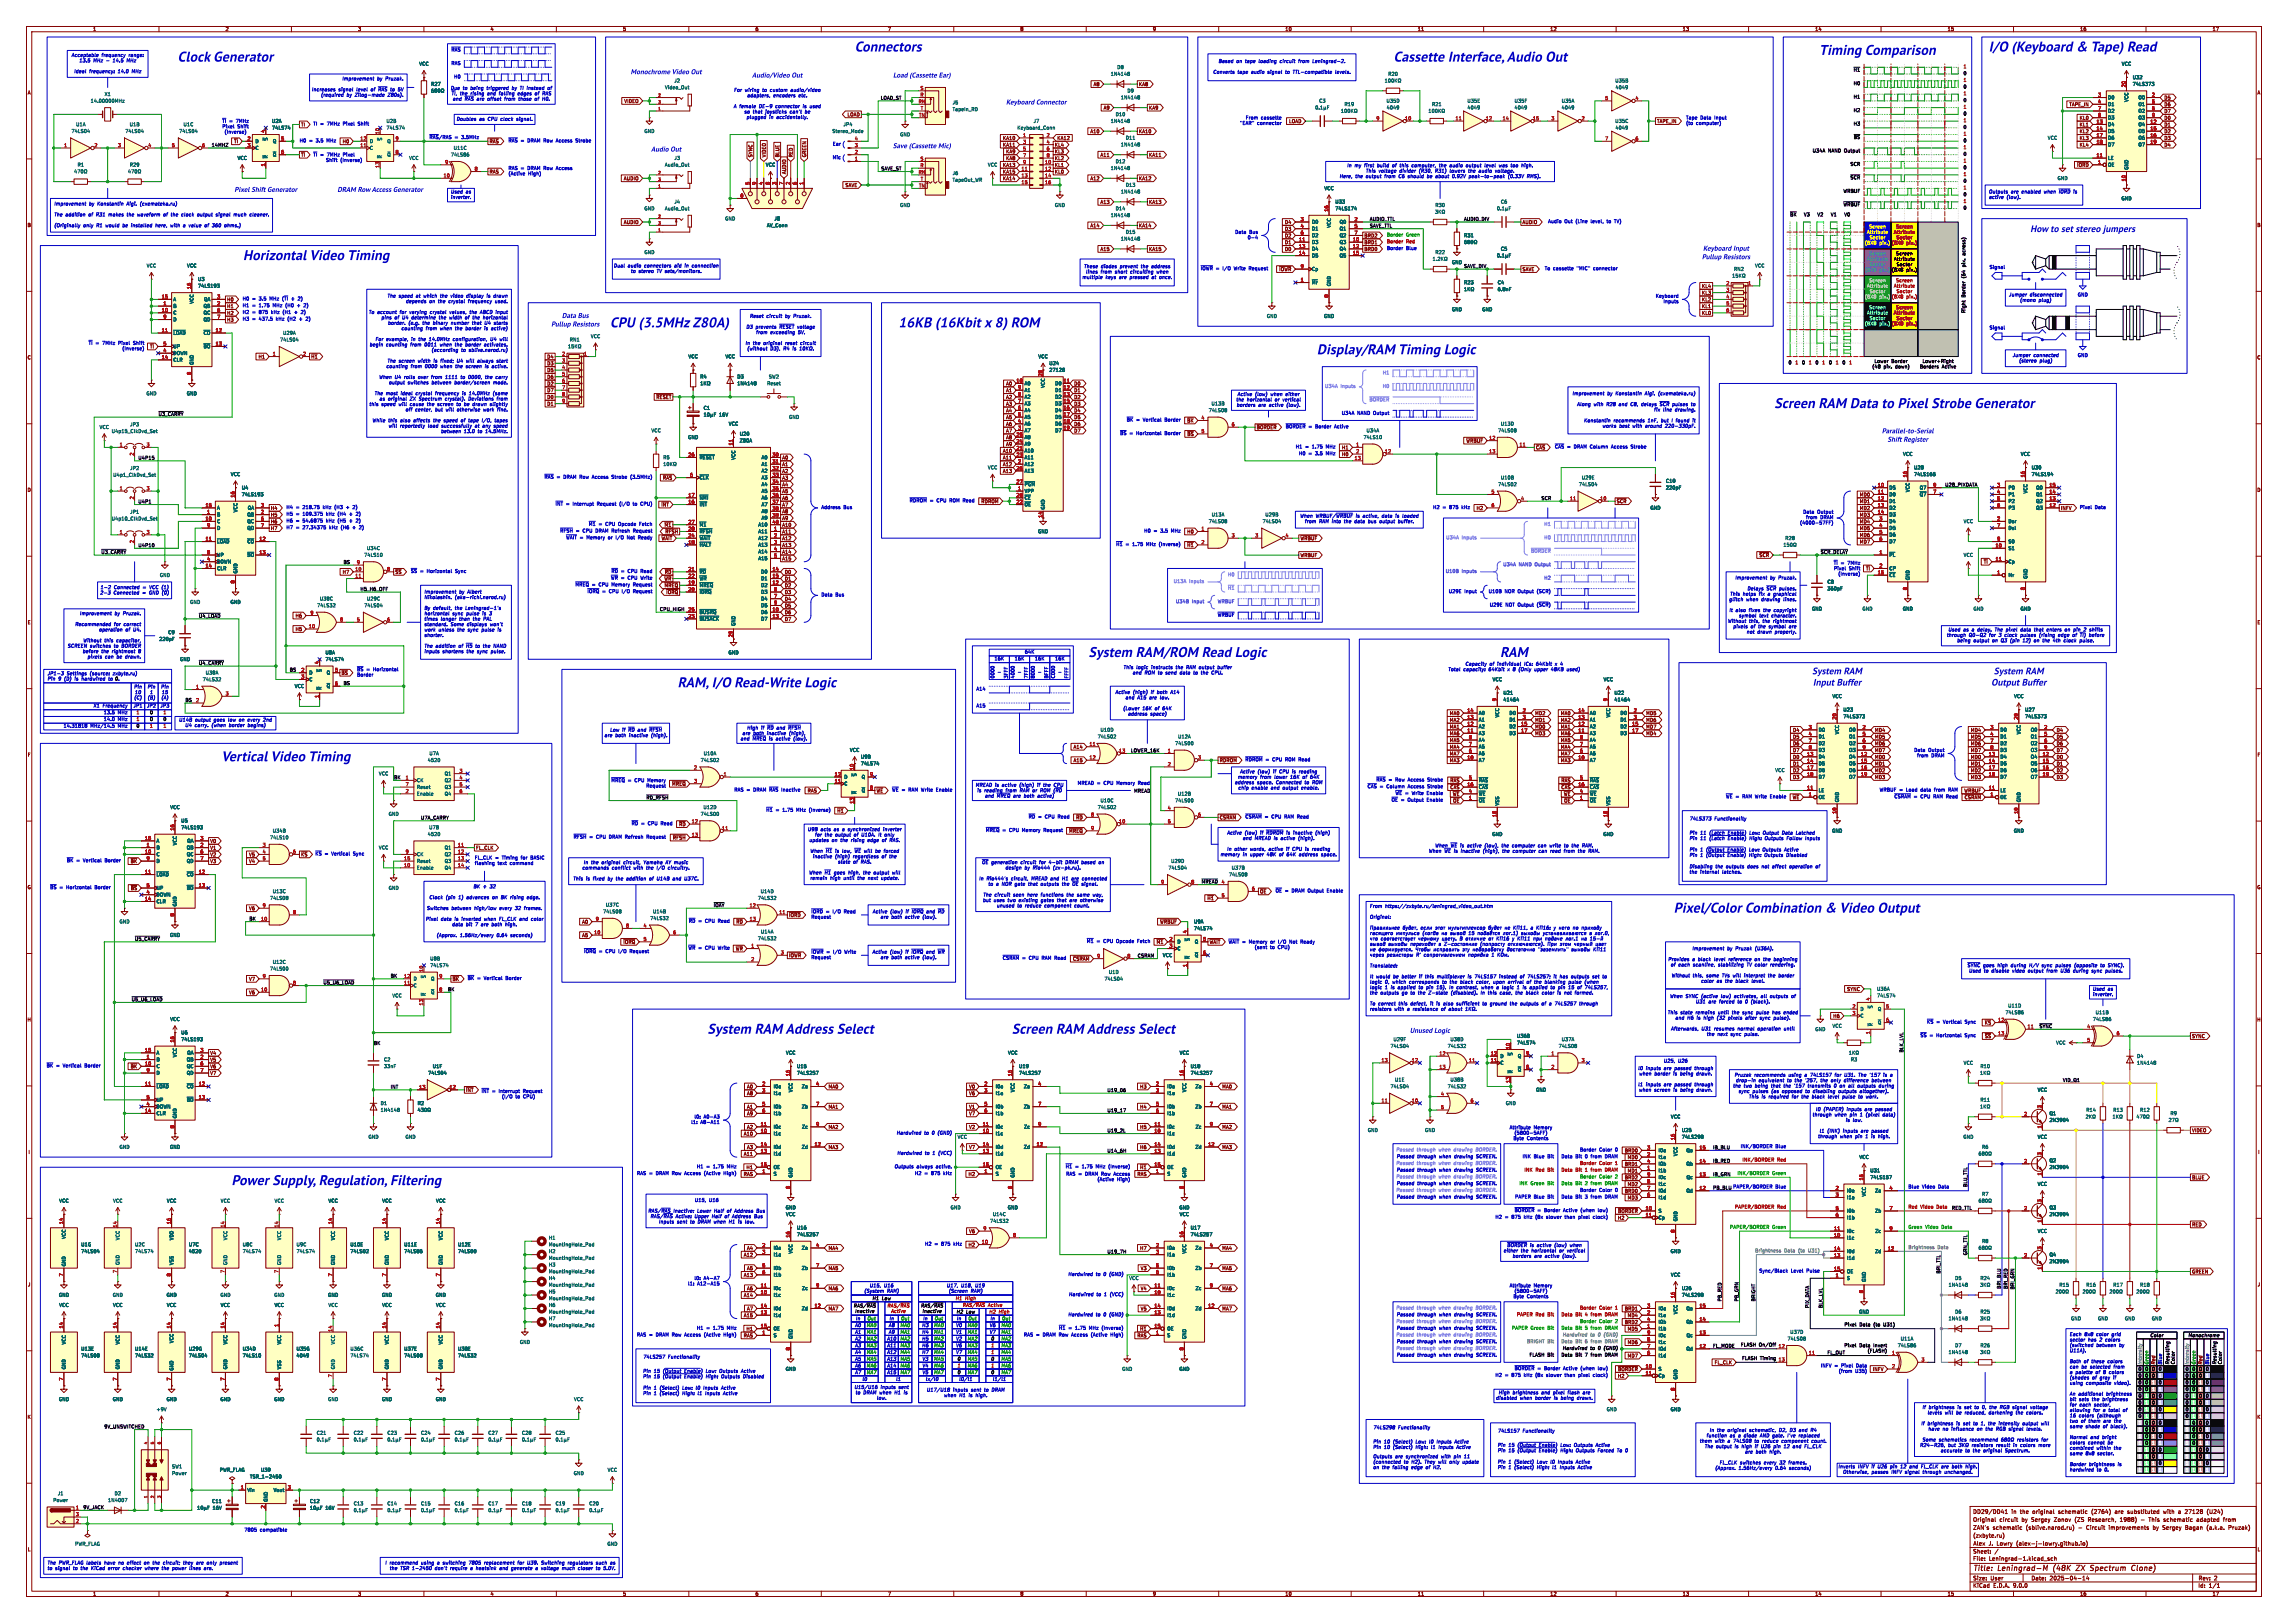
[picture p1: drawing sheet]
<svg xmlns="http://www.w3.org/2000/svg" width="864mm" height="613mm" viewBox="0 0 864 613" stroke-linecap="round" stroke-linejoin="round" font-family="sans-serif">
<defs><g id="words">
<g font-size="5.3" fill="#0000c2">
<text x="67" y="23.9">ClockGenerator</text>
<text x="322.6" y="20.1">Connectors</text>
<text x="526" y="23.9">CassetteInterface,AudioOut</text>
<text x="686.7" y="21.4">TimingComparison</text>
<text x="750.6" y="20.1">I/O (Keyboard&amp; Tape)Read</text>
<text x="91.8" y="98.8">HorizontalVideoTiming</text>
<text x="230.3" y="124.2">CPU(3.5MHzZ80A)</text>
<text x="339.1" y="124.2">16KB(16Kbitx8) ROM</text>
<text x="497.1" y="134.4">Display/RAMTimingLogic</text>
<text x="669.7" y="154.7">ScreenRAMDatatoPixelStrobeGenerator</text>
<text x="410.9" y="248.7">SystemRAM/ROMReadLogic</text>
<text x="566.2" y="248.7">RAM</text>
<text x="255.8" y="260.1">RAM,I/O Read-WriteLogic</text>
<text x="83.6" y="288.1">VerticalVideoTiming</text>
<text x="631.8" y="345.2">Pixel/ColorCombination&amp; VideoOutput</text>
<text x="267.1" y="390.9">SystemRAMAddressSelect</text>
<text x="381.9" y="390.9">ScreenRAMAddressSelect</text>
<text x="87.4" y="448.1">PowerSupply,Regulation,Filtering</text>
</g>
<g font-size="3.5" fill="#0000c2">
<text x="766.3" y="88.9">Howtosetstereojumpers</text>
<text x="684" y="255">SystemRAM</text>
<text x="752.6" y="255">SystemRAM</text>
<text x="684.3" y="259.3">InputBuffer</text>
<text x="751.6" y="259.3">OutputBuffer</text>
</g>
<g font-size="2.8" fill="#840000">
<text x="744.6" y="593.7">Title:</text>
<text x="754.3" y="593.7">Leningrad-M</text>
<text x="775.9" y="593.7">(48K</text>
<text x="785.4" y="593.7">ZX</text>
<text x="791.5" y="593.7">Spectrum</text>
<text x="807.8" y="593.7">Clone)</text>
</g>
<g font-size="2.7" fill="#0000c2">
<text x="238" y="28.3">MonochromeVideoOut</text>
<text x="283.9" y="29.6">Audio/VideoOut</text>
<text x="337.1" y="29.6">Load(CassetteEar)</text>
<text x="379.8" y="39.8">KeyboardConnector</text>
<text x="245.8" y="57.6">AudioOut</text>
<text x="337" y="56.3">Save(CassetteMic)</text>
<text x="88.5" y="72.8">PixelShiftGenerator</text>
<text x="127.4" y="72.8">DRAMRowAccess</text>
<text x="148.5" y="72.8">Generator</text>
<text x="642.8" y="95">KeyboardInput</text>
<text x="642.4" y="98.2">PullupResistors</text>
<text x="208.1" y="123.6">PullupResistors</text>
<text x="212.1" y="120.4">DataBus</text>
<text x="532.2" y="390.3">UnusedLogic</text>
</g>
<g font-size="2.1" fill="#840000">
<text x="744.6" y="574.8">Original</text>
<text x="744.6" y="571.8">DD29/DD41</text>
<text x="754.7" y="574.8">circuit</text>
<text x="759.2" y="571.8">in</text>
<text x="762.6" y="571.8">the</text>
<text x="763.1" y="574.8">by</text>
<text x="766.9" y="574.8">Sergey</text>
<text x="767.4" y="571.8">original</text>
<text x="775.7" y="574.8">Zonov</text>
<text x="777.2" y="571.8">schematic</text>
<text x="783.6" y="574.8">(ZS</text>
<text x="788.8" y="574.8">Research,</text>
<text x="789.9" y="571.8">(2764)</text>
<text x="798.9" y="571.8">are</text>
<text x="801" y="574.8">1988)</text>
<text x="803.8" y="571.8">substituted</text>
<text x="812.2" y="574.8">This</text>
<text x="817.5" y="571.8">with</text>
<text x="817.9" y="574.8">schematic</text>
<text x="823.3" y="571.8">a</text>
<text x="826" y="571.8">27128</text>
<text x="830.5" y="574.8">adapted</text>
<text x="834.4" y="571.8">(U24)</text>
<text x="840.8" y="574.8">from</text>
<text x="744.6" y="580.8">(zxbyte.ru)</text>
<text x="744.6" y="577.8">ZAN's</text>
<text x="752.1" y="577.8">schematic</text>
<text x="764.8" y="577.8">(sblive.narod.ru)</text>
<text x="784.6" y="577.8">-</text>
<text x="787.8" y="577.8">Circuit</text>
<text x="796.5" y="577.8">improvements</text>
<text x="813.3" y="577.8">by</text>
<text x="817.1" y="577.8">Sergey</text>
<text x="825.8" y="577.8">Bagan</text>
<text x="834" y="577.8">(a.k.a.</text>
<text x="842.4" y="577.8">Pruzak)</text>
<text x="744.6" y="586.8">Sheet:</text>
<text x="744.6" y="584">Alex</text>
<text x="750.9" y="584">J.</text>
<text x="754.5" y="584">Lowry</text>
<text x="762.5" y="584">(alex-j-lowry.github.io)</text>
<text x="744.6" y="589.5">File:</text>
<text x="750.7" y="589.5">Leningrad-1.kicad_sch</text>
<text x="744.6" y="599.7">KiCad</text>
<text x="744.6" y="596.9">Size:</text>
<text x="751.3" y="596.9">User</text>
<text x="752.3" y="599.7">E.D.A.</text>
<text x="759.9" y="599.7">9.0.0</text>
<text x="766.6" y="596.9">Date:</text>
<text x="773.6" y="596.9">2025-04-14</text>
<text x="829.6" y="597.1">Rev:</text>
<text x="829.6" y="599.7">Id:</text>
<text x="833.7" y="599.7">1/1</text>
<text x="836" y="597.1">2</text>
</g>
<g font-size="1.8" fill="#840000">
<text x="35" y="11.9">1</text>
<text x="85" y="11.9">2</text>
<text x="135" y="11.9">3</text>
<text x="185" y="11.9">4</text>
<text x="235" y="11.9">5</text>
<text x="285" y="11.9">6</text>
<text x="335" y="11.9">7</text>
<text x="385" y="11.9">8</text>
<text x="435" y="11.9">9</text>
<text x="485" y="11.9">10</text>
<text x="535" y="11.9">11</text>
<text x="585" y="11.9">12</text>
<text x="635" y="11.9">13</text>
<text x="685" y="11.9">14</text>
<text x="735" y="11.9">15</text>
<text x="785" y="11.9">16</text>
<text x="835" y="11.9">17</text>
<text x="10.3" y="35.9">A</text>
<text x="412.6" y="32.7">A8</text>
<text x="429.7" y="32.7">KA8</text>
<text x="851.9" y="35.9">A</text>
<text x="235.5" y="39.1">VIDEO</text>
<text x="416.4" y="41.6">A9</text>
<text x="433.5" y="41.6">KA9</text>
<text x="780.9" y="40.3">TAPE_IN</text>
<text x="816.8" y="40.3">D6</text>
<text x="816.8" y="37.8">D5</text>
<text x="113.5" y="47.9">TI</text>
<text x="319.7" y="44.1">LOAD</text>
<text x="486.4" y="46.7">LOAD</text>
<text x="625.3" y="46.7">TAPE_IN</text>
<text x="784.8" y="47.9">KL1</text>
<text x="784.8" y="45.4">KL0</text>
<text x="816.8" y="47.9">D1</text>
<text x="816.8" y="42.9">D7</text>
<text x="816.8" y="45.4">D0</text>
<text x="378.4" y="53">KA10</text>
<text x="398.9" y="53">KA12</text>
<text x="411.4" y="50.5">A10</text>
<text x="429.7" y="50.5">KA10</text>
<text x="784.8" y="53">KL3</text>
<text x="784.8" y="50.5">KL2</text>
<text x="816.8" y="50.5">D2</text>
<text x="816.8" y="53">D3</text>
<text x="88.2" y="54.3">~{TI}</text>
<text x="129.2" y="54.3">H0</text>
<text x="184.6" y="54.3">~{RAS}</text>
<text x="284.2" y="59.5" transform="rotate(-90 284.2 59.5)">SYNC</text>
<text x="289.2" y="59.5" transform="rotate(-90 289.2 59.5)">VIDEO</text>
<text x="294.3" y="59.5" transform="rotate(-90 294.3 59.5)">BLUE</text>
<text x="299.4" y="59.5" transform="rotate(-90 299.4 59.5)">RED</text>
<text x="304.5" y="59.5" transform="rotate(-90 304.5 59.5)">GREEN</text>
<text x="378.4" y="55.6">KA11</text>
<text x="379.6" y="58.1">KA9</text>
<text x="398" y="58.1">KL3</text>
<text x="398" y="55.6">KL4</text>
<text x="415.2" y="59.4">A11</text>
<text x="433.5" y="59.4">KA11</text>
<text x="784.8" y="55.6">KL4</text>
<text x="816.8" y="55.6">D4</text>
<text x="184.6" y="65.7">RAS</text>
<text x="296.9" y="65.9" transform="rotate(-90 296.9 65.9)">AUDIO</text>
<text x="378.4" y="63.2">KA13</text>
<text x="378.4" y="65.7">KA15</text>
<text x="379.6" y="60.6">KA8</text>
<text x="398" y="65.7">KL0</text>
<text x="398" y="60.6">KL2</text>
<text x="398" y="63.2">KL1</text>
<text x="783.8" y="63.2">~{IORD}</text>
<text x="235.3" y="68.3">AUDIO</text>
<text x="319" y="70.8">SAVE</text>
<text x="378.4" y="68.3">KA14</text>
<text x="411.4" y="68.3">A12</text>
<text x="429.7" y="68.3">KA12</text>
<text x="415.2" y="77.2">A13</text>
<text x="433.5" y="77.2">KA13</text>
<text x="10.3" y="85.9">B</text>
<text x="235.3" y="84.8">AUDIO</text>
<text x="411.4" y="86">A14</text>
<text x="429.7" y="86">KA14</text>
<text x="484.8" y="87.3">D3</text>
<text x="484.8" y="84.8">D4</text>
<text x="484.8" y="89.9">D2</text>
<text x="514.8" y="89.9">BRD2</text>
<text x="574.5" y="84.8">AUDIO</text>
<text x="851.9" y="85.9">B</text>
<text x="415.2" y="94.9">A15</text>
<text x="433.5" y="94.9">KA15</text>
<text x="484.8" y="92.4">D1</text>
<text x="484.8" y="94.9">D0</text>
<text x="514.8" y="92.4">BRD1</text>
<text x="514.8" y="94.9">BRD0</text>
<text x="482.7" y="102.6">~{IOWR}</text>
<text x="574.5" y="102.6">SAVE</text>
<text x="85.6" y="114">H0</text>
<text x="642.2" y="108.9">KL4</text>
<text x="642.2" y="114">KL2</text>
<text x="642.2" y="111.4">KL3</text>
<text x="85.6" y="119.1">H2</text>
<text x="85.6" y="116.5">H1</text>
<text x="642.2" y="119.1">KL0</text>
<text x="642.2" y="116.5">KL1</text>
<text x="85.6" y="121.6">H3</text>
<text x="56.5" y="131.8">~{TI}</text>
<text x="10.3" y="135.9">C</text>
<text x="97.4" y="135.6">H1</text>
<text x="117.3" y="135.6">~{H1}</text>
<text x="206.4" y="135.6">D4</text>
<text x="851.9" y="135.9">C</text>
<text x="206.4" y="138.1">D3</text>
<text x="206.4" y="143.2">D6</text>
<text x="206.4" y="140.7">D5</text>
<text x="206.4" y="145.7">D2</text>
<text x="206.4" y="148.3">D7</text>
<text x="379.6" y="145.7">A0</text>
<text x="379.6" y="148.3">A1</text>
<text x="405.3" y="145.7">D0</text>
<text x="405.3" y="148.3">D1</text>
<text x="206.4" y="153.4">D1</text>
<text x="206.4" y="150.8">D0</text>
<text x="247.6" y="150.8">~{RESET}</text>
<text x="379.6" y="153.4">A3</text>
<text x="379.6" y="155.9">A4</text>
<text x="379.6" y="150.8">A2</text>
<text x="405.3" y="155.9">D4</text>
<text x="405.3" y="153.4">D3</text>
<text x="405.3" y="150.8">D2</text>
<text x="379.6" y="158.4">A5</text>
<text x="379.6" y="161">A6</text>
<text x="405.3" y="161">D6</text>
<text x="405.3" y="158.4">D5</text>
<text x="447.9" y="159.7">~{BK}</text>
<text x="379.6" y="163.5">A7</text>
<text x="379.6" y="166.1">A8</text>
<text x="405.3" y="163.5">D7</text>
<text x="448" y="164.8">~{BS}</text>
<text x="553.3" y="167.3">~{WRBUF}</text>
<text x="295.1" y="173.7">A0</text>
<text x="378.4" y="173.7">A11</text>
<text x="378.4" y="171.1">A10</text>
<text x="379.6" y="168.6">A9</text>
<text x="506.4" y="172.4">H0</text>
<text x="506.4" y="169.9">H1</text>
<text x="579.6" y="169.9">~{CAS}</text>
<text x="295.1" y="176.2">A1</text>
<text x="295.1" y="178.8">A2</text>
<text x="378.4" y="178.8">A13</text>
<text x="378.4" y="176.2">A12</text>
<text x="10.3" y="185.9">D</text>
<text x="250.1" y="181.3">~{RAS}</text>
<text x="295.1" y="181.3">A3</text>
<text x="295.1" y="183.8">A4</text>
<text x="851.9" y="185.9">D</text>
<text x="249.5" y="191.5">~{INT}</text>
<text x="295.1" y="191.5">A7</text>
<text x="295.1" y="188.9">A6</text>
<text x="295.1" y="186.4">A5</text>
<text x="370.2" y="190.2">~{RDROM}</text>
<text x="610.1" y="190.2">~{SCR}</text>
<text x="701.8" y="190.2">MD1</text>
<text x="701.8" y="187.6">MD0</text>
<text x="102.1" y="192.7">H4</text>
<text x="102.1" y="195.3">H5</text>
<text x="102.1" y="197.8">H6</text>
<text x="295.1" y="194">A8</text>
<text x="295.1" y="196.5">A9</text>
<text x="393.4" y="195.6" transform="rotate(-90 393.4 195.6)">14</text>
<text x="557.2" y="192.7">H2</text>
<text x="701.8" y="192.7">MD2</text>
<text x="701.8" y="195.3">MD3</text>
<text x="701.8" y="197.8">MD4</text>
<text x="777.7" y="192.7">INFV</text>
<text x="102.1" y="200.3">H7</text>
<text x="250.7" y="199.1">~{M1}</text>
<text x="251" y="201.6">~{RFSH}</text>
<text x="295.1" y="199.1">A10</text>
<text x="295.1" y="201.6">A11</text>
<text x="447.9" y="201.6">H0</text>
<text x="701.8" y="202.9">MD6</text>
<text x="701.8" y="200.3">MD5</text>
<text x="249.5" y="204.2">~{WAIT}</text>
<text x="295.1" y="204.2">A12</text>
<text x="295.1" y="206.7">A13</text>
<text x="295.1" y="209.2">A14</text>
<text x="447.9" y="206.7">~{H1}</text>
<text x="490.7" y="204.2">~{WRBUF}</text>
<text x="701.8" y="205.4">MD7</text>
<text x="295.1" y="211.8">A15</text>
<text x="490.7" y="210.5">WRBUF</text>
<text x="663.9" y="210.5">~{SCR}</text>
<text x="704.2" y="215.6">~{TI}</text>
<text x="748.6" y="213">~{TI}</text>
<text x="129.2" y="216.9">H7</text>
<text x="149.1" y="216.9">~{SS}</text>
<text x="250.6" y="219.4">~{WR}</text>
<text x="250.7" y="221.9">~{MREQ}</text>
<text x="250.8" y="216.9">~{RD}</text>
<text x="296.1" y="216.9">D0</text>
<text x="296.1" y="221.9">D2</text>
<text x="296.1" y="219.4">D1</text>
<text x="251.3" y="224.5">~{IORQ}</text>
<text x="296.1" y="227">D4</text>
<text x="296.1" y="224.5">D3</text>
<text x="111.4" y="233.4">H6</text>
<text x="296.1" y="229.6">D5</text>
<text x="296.1" y="232.1">D6</text>
<text x="10.3" y="235.9">E</text>
<text x="111.4" y="238.4">H5</text>
<text x="296.1" y="234.6">D7</text>
<text x="851.9" y="235.9">E</text>
<text x="128.7" y="255">~{BS}</text>
<text x="547.1" y="272.7">MA2</text>
<text x="547.1" y="275.3">MA1</text>
<text x="547.1" y="270.2">MA0</text>
<text x="579.3" y="270.2">MD2</text>
<text x="579.3" y="272.7">MD1</text>
<text x="579.3" y="275.3">MD0</text>
<text x="589" y="270.2">MA0</text>
<text x="589" y="272.7">MA2</text>
<text x="589" y="275.3">MA1</text>
<text x="621.2" y="275.3">MD7</text>
<text x="621.2" y="272.7">MD6</text>
<text x="621.2" y="270.2">MD5</text>
<text x="547.1" y="277.8">MA6</text>
<text x="547.1" y="280.4">MA5</text>
<text x="579.3" y="277.8">MD3</text>
<text x="589" y="277.8">MA6</text>
<text x="589" y="280.4">MA5</text>
<text x="621.2" y="277.8">MD4</text>
<text x="676.6" y="276.5">D4</text>
<text x="676.6" y="279.1">D5</text>
<text x="676.6" y="281.6">D6</text>
<text x="707.5" y="276.5">MD4</text>
<text x="707.5" y="279.1">MD5</text>
<text x="707.5" y="281.6">MD6</text>
<text x="743.7" y="281.6">MD6</text>
<text x="743.7" y="279.1">MD5</text>
<text x="743.7" y="276.5">MD4</text>
<text x="776.1" y="276.5">D4</text>
<text x="776.1" y="279.1">D5</text>
<text x="776.1" y="281.6">D6</text>
<text x="10.3" y="285.9">F</text>
<text x="405.1" y="282.9">A14</text>
<text x="405.1" y="288">A15</text>
<text x="547.1" y="285.4">MA7</text>
<text x="547.1" y="288">MA3</text>
<text x="547.1" y="282.9">MA4</text>
<text x="589" y="285.4">MA7</text>
<text x="589" y="288">MA3</text>
<text x="589" y="282.9">MA4</text>
<text x="676.6" y="286.7">D0</text>
<text x="676.6" y="284.2">D7</text>
<text x="707.5" y="286.7">MD0</text>
<text x="707.5" y="284.2">MD7</text>
<text x="743.7" y="284.2">MD7</text>
<text x="743.7" y="286.7">MD0</text>
<text x="776.1" y="286.7">D0</text>
<text x="776.1" y="284.2">D7</text>
<text x="851.9" y="285.9">F</text>
<text x="676.6" y="289.2">D1</text>
<text x="676.6" y="291.8">D2</text>
<text x="707.5" y="289.2">MD1</text>
<text x="707.5" y="291.8">MD2</text>
<text x="743.7" y="289.2">MD1</text>
<text x="743.7" y="291.8">MD2</text>
<text x="776.1" y="291.8">D2</text>
<text x="776.1" y="289.2">D1</text>
<text x="253.5" y="296.9">~{MREQ}</text>
<text x="304.7" y="299.4">RAS</text>
<text x="547.2" y="295.6">~{RAS}</text>
<text x="547.2" y="298.1">~{CAS}</text>
<text x="589.2" y="298.1">~{CAS}</text>
<text x="589.2" y="295.6">~{RAS}</text>
<text x="676.6" y="294.3">D3</text>
<text x="707.5" y="294.3">MD3</text>
<text x="743.7" y="294.3">MD3</text>
<text x="776.1" y="294.3">D3</text>
<text x="548.2" y="300.7">~{WE}</text>
<text x="548.3" y="303.2">~{OE}</text>
<text x="590.1" y="300.7">~{WE}</text>
<text x="590.2" y="303.2">~{OE}</text>
<text x="676.5" y="301.9">~{WE}</text>
<text x="741.4" y="301.9">~{CSRAM}</text>
<text x="315.9" y="307">~{H1}</text>
<text x="406" y="309.6">~{RD}</text>
<text x="253.8" y="317.2">~{RFSH}</text>
<text x="256.2" y="312.1">~{RD}</text>
<text x="403.4" y="314.6">~{MREQ}</text>
<text x="79.2" y="318.5">V0</text>
<text x="79.2" y="323.5">V2</text>
<text x="79.2" y="321">V1</text>
<text x="93.9" y="323.5">V5</text>
<text x="179.5" y="321">FL_CLK</text>
<text x="49.2" y="326.1">~{BK}</text>
<text x="79.2" y="326.1">V3</text>
<text x="93.9" y="326.1">V4</text>
<text x="10.3" y="335.9">G</text>
<text x="851.9" y="335.9">G</text>
<text x="49.2" y="336.2">~{BS}</text>
<text x="455.6" y="340">~{H1}</text>
<text x="93.9" y="343.9">V6</text>
<text x="297.7" y="346.4">~{IORD}</text>
<text x="219.6" y="348.9">A0</text>
<text x="277.8" y="348.9">~{RD}</text>
<text x="437.7" y="348.9">~{WRBUF}</text>
<text x="219.6" y="354">A5</text>
<text x="235.1" y="356.6">~{IORQ}</text>
<text x="277.6" y="359.1">~{WR}</text>
<text x="436.4" y="356.6">~{M1}</text>
<text x="297.7" y="361.6">~{IOWR}</text>
<text x="404.8" y="362.9">~{CSRAM}</text>
<text x="93.9" y="370.5">V7</text>
<text x="93.9" y="375.6">V6</text>
<text x="697" y="374.3">SYNC</text>
<text x="10.2" y="385.9">H</text>
<text x="691.8" y="384.5">H6</text>
<text x="749" y="387">~{KS}</text>
<text x="851.8" y="385.9">H</text>
<text x="749.1" y="392.1">~{SS}</text>
<text x="827.2" y="392.1">SYNC</text>
<text x="79.2" y="398.5">V4</text>
<text x="79.2" y="401">V5</text>
<text x="49.2" y="403.5">~{BK}</text>
<text x="79.2" y="406.1">V7</text>
<text x="79.2" y="403.5">V6</text>
<text x="175.7" y="412.4">~{INT}</text>
<text x="281.8" y="413.7">A8</text>
<text x="281.8" y="411.2">A0</text>
<text x="312.6" y="411.2">MA0</text>
<text x="365.6" y="413.7">V6</text>
<text x="365.6" y="411.2">V0</text>
<text x="430.2" y="411.2">H3</text>
<text x="461.2" y="411.2">MA0</text>
<text x="281.8" y="418.8">A1</text>
<text x="312.6" y="418.8">MA1</text>
<text x="365.6" y="418.8">V1</text>
<text x="430.2" y="418.8">H4</text>
<text x="461.2" y="418.8">MA1</text>
<text x="281.8" y="421.3">A9</text>
<text x="365.6" y="421.3">V7</text>
<text x="280.6" y="428.9">A10</text>
<text x="281.8" y="426.4">A2</text>
<text x="312.6" y="426.4">MA2</text>
<text x="365.6" y="426.4">V2</text>
<text x="430.2" y="426.4">H5</text>
<text x="461.2" y="426.4">MA2</text>
<text x="827.2" y="427.7">VIDEO</text>
<text x="10.6" y="435.9">I</text>
<text x="280.6" y="436.6">A11</text>
<text x="281.8" y="434">A3</text>
<text x="312.6" y="434">MA3</text>
<text x="365.6" y="434">V7</text>
<text x="430.2" y="434">H6</text>
<text x="461.2" y="434">MA3</text>
<text x="613.1" y="435.3">BRD0</text>
<text x="614.2" y="437.8">MD0</text>
<text x="852.2" y="435.9">I</text>
<text x="281.6" y="441.6">H1</text>
<text x="430.2" y="441.6">~{H1}</text>
<text x="613.1" y="440.4">BRD1</text>
<text x="614.2" y="442.9">MD1</text>
<text x="280.5" y="444.2">RAS</text>
<text x="365.4" y="444.2">H2</text>
<text x="429.1" y="444.2">RAS</text>
<text x="613.1" y="445.5">BRD2</text>
<text x="614.2" y="448">MD2</text>
<text x="827.2" y="445.5">BLUE</text>
<text x="613.1" y="450.5">BRD0</text>
<text x="614.2" y="453.1">MD3</text>
<text x="610.5" y="460.7">H2</text>
<text x="610.6" y="458.2">~{BORDER}</text>
<text x="365.6" y="465.8">V6</text>
<text x="827.2" y="463.2">RED</text>
<text x="281.8" y="472.1">A4</text>
<text x="312.6" y="472.1">MA4</text>
<text x="365.4" y="470.9">H2</text>
<text x="430.2" y="472.1">H7</text>
<text x="461.2" y="472.1">MA4</text>
<text x="280.6" y="474.7">A12</text>
<text x="281.8" y="479.7">A5</text>
<text x="312.6" y="479.7">MA5</text>
<text x="430.4" y="479.7">V3</text>
<text x="461.2" y="479.7">MA5</text>
<text x="10.4" y="485.9">J</text>
<text x="280.6" y="482.3">A13</text>
<text x="827.2" y="481">GREEN</text>
<text x="852" y="485.9">J</text>
<text x="280.6" y="489.9">A14</text>
<text x="281.8" y="487.4">A6</text>
<text x="312.6" y="487.4">MA6</text>
<text x="430.4" y="487.4">V4</text>
<text x="461.2" y="487.4">MA6</text>
<text x="280.6" y="497.5">A15</text>
<text x="281.8" y="495">A7</text>
<text x="312.6" y="495">MA7</text>
<text x="430.4" y="495">V5</text>
<text x="461.2" y="495">MA7</text>
<text x="613.1" y="495">BRD1</text>
<text x="614.2" y="497.5">MD4</text>
<text x="281.6" y="502.6">H1</text>
<text x="430.2" y="502.6">~{H1}</text>
<text x="613.1" y="500.1">BRD2</text>
<text x="614.2" y="502.6">MD5</text>
<text x="280.5" y="505.1">RAS</text>
<text x="429.1" y="505.1">RAS</text>
<text x="614.2" y="507.7">MD6</text>
<text x="614.2" y="512.8">MD7</text>
<text x="647" y="515.3">FL_CLK</text>
<text x="610.5" y="520.4">H2</text>
<text x="610.6" y="517.8">~{BORDER}</text>
<text x="706.7" y="517.8">INFV</text>
<text x="10.3" y="535.9">K</text>
<text x="851.9" y="535.9">K</text>
<text x="10.4" y="585.9">L</text>
<text x="852" y="585.9">L</text>
<text x="35" y="602.7">1</text>
<text x="85" y="602.7">2</text>
<text x="135" y="602.7">3</text>
<text x="185" y="602.7">4</text>
<text x="235" y="602.7">5</text>
<text x="285" y="602.7">6</text>
<text x="335" y="602.7">7</text>
<text x="385" y="602.7">8</text>
<text x="435" y="602.7">9</text>
<text x="485" y="602.7">10</text>
<text x="535" y="602.7">11</text>
<text x="585" y="602.7">12</text>
<text x="635" y="602.7">13</text>
<text x="685" y="602.7">14</text>
<text x="735" y="602.7">15</text>
<text x="785" y="602.7">16</text>
<text x="835" y="602.7">17</text>
</g>
<g font-size="1.8" fill="#0000c2">
<text x="26.9" y="21.7">Acceptable</text>
<text x="29.8" y="23.7">13.5</text>
<text x="35.2" y="23.7">MHz -</text>
<text x="38.3" y="21.7">frequency</text>
<text x="42.9" y="23.7">14.5</text>
<text x="48.3" y="23.7">MHz</text>
<text x="48.7" y="21.7">range:</text>
<text x="170.2" y="19.7">~{RAS}</text>
<text x="459.8" y="24">Based</text>
<text x="466.6" y="24">on</text>
<text x="470.1" y="24">tape</text>
<text x="475.4" y="24">loading</text>
<text x="483.6" y="24">circuit</text>
<text x="490.8" y="24">from</text>
<text x="496.3" y="24">Leningrad-2.</text>
<text x="27.8" y="27.8">Ideal</text>
<text x="33.7" y="27.8">frequency:</text>
<text x="44.6" y="27.8">14.0</text>
<text x="50" y="27.8">MHz</text>
<text x="170.2" y="24.7">RAS</text>
<text x="171.2" y="29.8">H0</text>
<text x="457.8" y="28.1">Converts</text>
<text x="467.1" y="28.1">tape</text>
<text x="472.4" y="28.1">audio</text>
<text x="478.8" y="28.1">signal</text>
<text x="485.7" y="28.1">to</text>
<text x="488.7" y="28.1">TTL-compatible</text>
<text x="504.9" y="28.1">levels.</text>
<text x="117.5" y="34.7">Increases</text>
<text x="127.7" y="34.7">signal</text>
<text x="129" y="30.6">Improvement</text>
<text x="134.6" y="34.7">level</text>
<text x="140.3" y="34.7">of</text>
<text x="142.3" y="30.6">by</text>
<text x="143.3" y="34.7">~{RAS}</text>
<text x="145.6" y="30.6">Pruzak.</text>
<text x="148.1" y="34.7">to</text>
<text x="151.1" y="34.7">5V</text>
<text x="170" y="34.1">Due</text>
<text x="174.7" y="34.1">to</text>
<text x="177.7" y="34.1">being</text>
<text x="184" y="34.1">triggered</text>
<text x="193.7" y="34.1">by</text>
<text x="197" y="34.1">TI instead</text>
<text x="207.8" y="34.1">of</text>
<text x="276.9" y="34.9">For</text>
<text x="281.1" y="34.9">wiring</text>
<text x="287.9" y="34.9">to</text>
<text x="290.9" y="34.9">custom</text>
<text x="298.9" y="34.9">audio/video</text>
<text x="121" y="36.7">(required</text>
<text x="130.8" y="36.7">by</text>
<text x="134.1" y="36.7">Zilog-made</text>
<text x="146.7" y="36.7">Z80s).</text>
<text x="170.3" y="36.2">~{TI},</text>
<text x="170.7" y="38.2">and</text>
<text x="173.6" y="36.2">the</text>
<text x="175.4" y="38.2">~{RAS}</text>
<text x="177.7" y="36.2">rising</text>
<text x="180.1" y="38.2">are</text>
<text x="184.2" y="36.2">and</text>
<text x="184.3" y="38.2">offset</text>
<text x="188.9" y="36.2">falling</text>
<text x="190.9" y="38.2">from</text>
<text x="196.1" y="36.2">edges</text>
<text x="196.4" y="38.2">those</text>
<text x="202.7" y="38.2">of</text>
<text x="202.8" y="36.2">of</text>
<text x="205.8" y="38.2">H0.</text>
<text x="205.9" y="36.2">RAS</text>
<text x="276.8" y="41">A female</text>
<text x="281.9" y="36.9">adapters,</text>
<text x="286.6" y="41">DE-9</text>
<text x="291.9" y="36.9">encoders</text>
<text x="293" y="41">connector</text>
<text x="301.6" y="36.9">etc.</text>
<text x="303.5" y="41">is</text>
<text x="306.3" y="41">used</text>
<text x="83.7" y="46.5">~{TI}</text>
<text x="86.5" y="46.5">=</text>
<text x="89.2" y="46.5">7MHz</text>
<text x="118.1" y="47.6">TI =</text>
<text x="123.6" y="47.6">7MHz</text>
<text x="129.8" y="47.6">Pixel</text>
<text x="135.6" y="47.6">Shift</text>
<text x="172.2" y="45.9">Doubles</text>
<text x="180.9" y="45.9">as</text>
<text x="184.2" y="45.9">CPU clock</text>
<text x="195.4" y="45.9">signal.</text>
<text x="280.8" y="43.1">so</text>
<text x="281.6" y="45.1">plugged</text>
<text x="284.1" y="43.1">that</text>
<text x="289" y="43.1">joysticks</text>
<text x="290.3" y="45.1">in</text>
<text x="293.2" y="45.1">accidentally.</text>
<text x="298.4" y="43.1">can't</text>
<text x="304.3" y="43.1">be</text>
<text x="467.9" y="47.4">&quot;EAR&quot;</text>
<text x="470.1" y="45.3">From</text>
<text x="474.5" y="47.4">connector</text>
<text x="475.9" y="45.3">cassette</text>
<text x="636.3" y="45.3">Tape</text>
<text x="636.3" y="47.4">(to</text>
<text x="640.2" y="47.4">computer)</text>
<text x="641.8" y="45.3">Data</text>
<text x="647.3" y="45.3">Input</text>
<text x="83.8" y="48.5">Pixel</text>
<text x="84.6" y="50.6">(Inverse)</text>
<text x="89.6" y="48.5">Shift</text>
<text x="112.9" y="54">H0</text>
<text x="116.7" y="54">=</text>
<text x="119.4" y="54">3.5</text>
<text x="123.6" y="54">MHz</text>
<text x="161.9" y="52.7">~{RAS}/RAS=</text>
<text x="174.3" y="52.7">3.5MHz</text>
<text x="191.8" y="54">~{RAS}</text>
<text x="196.5" y="54">=</text>
<text x="199.3" y="54">DRAM Row</text>
<text x="210.4" y="54">Access</text>
<text x="218" y="54">Strobe</text>
<text x="113.5" y="59.4">~{TI} ~{TI}</text>
<text x="120.9" y="59.3">=</text>
<text x="123.6" y="59.3">7MHz</text>
<text x="129.8" y="59.3">Pixel</text>
<text x="314.2" y="55.2">Ear</text>
<text x="128.5" y="61.3">(Inverse)</text>
<text x="191.8" y="64.4">RAS =</text>
<text x="199.3" y="64.4">DRAM Row</text>
<text x="210.4" y="64.4">Access</text>
<text x="314.2" y="60.3">Mic</text>
<text x="508.3" y="63.3">In</text>
<text x="511.2" y="63.3">my</text>
<text x="515.1" y="63.3">first</text>
<text x="515.4" y="65.4">This</text>
<text x="520.1" y="63.3">build</text>
<text x="520.3" y="65.4">voltage</text>
<text x="526" y="63.3">of</text>
<text x="528.4" y="65.4">divider</text>
<text x="529.1" y="63.3">this</text>
<text x="533.7" y="63.3">computer,</text>
<text x="535.9" y="65.4">(R30,</text>
<text x="542.2" y="65.4">R31)</text>
<text x="544.3" y="63.3">the</text>
<text x="547.9" y="65.4">lowers</text>
<text x="548.5" y="63.3">audio</text>
<text x="554.8" y="63.3">output</text>
<text x="555.1" y="65.4">the</text>
<text x="559.3" y="65.4">audio</text>
<text x="562.1" y="63.3">level</text>
<text x="565.6" y="65.4">voltage.</text>
<text x="567.7" y="63.3">was</text>
<text x="572.4" y="63.3">too</text>
<text x="576.6" y="63.3">high.</text>
<text x="191.8" y="66.4">(Active</text>
<text x="199.4" y="66.4">High)</text>
<text x="505.5" y="67.4">Here,</text>
<text x="511.5" y="67.4">the</text>
<text x="515.7" y="67.4">output</text>
<text x="522.9" y="67.4">from</text>
<text x="528.4" y="67.4">C6</text>
<text x="532.1" y="67.4">should</text>
<text x="539.5" y="67.4">be</text>
<text x="542.9" y="67.4">about</text>
<text x="549.4" y="67.4">0.92V</text>
<text x="555.9" y="67.4">peak-to-peak</text>
<text x="571" y="67.4">(0.33V</text>
<text x="578.3" y="67.4">RMS).</text>
<text x="20.3" y="77.8">Improvement</text>
<text x="33.6" y="77.8">by</text>
<text x="36.9" y="77.8">Konstantin</text>
<text x="48.1" y="77.8">Aigi.</text>
<text x="53.4" y="77.8">(cxemateka.ru)</text>
<text x="170" y="75.3">inverter.</text>
<text x="170" y="73.3">Used</text>
<text x="175.8" y="73.3">as</text>
<text x="750.6" y="73.3">Outputs</text>
<text x="750.6" y="75.3">active</text>
<text x="757.4" y="75.3">(low).</text>
<text x="759" y="73.3">are</text>
<text x="763.2" y="73.3">enabled</text>
<text x="771.8" y="73.3">when</text>
<text x="777.7" y="73.3">~{IORD}</text>
<text x="783.3" y="73.3">is</text>
<text x="20.3" y="81.9">The</text>
<text x="24.7" y="81.9">addition</text>
<text x="33.5" y="81.9">of</text>
<text x="36.6" y="81.9">R31</text>
<text x="41.5" y="81.9">makes</text>
<text x="48.6" y="81.9">the</text>
<text x="52.7" y="81.9">waveform</text>
<text x="62.8" y="81.9">of</text>
<text x="65.9" y="81.9">the</text>
<text x="70" y="81.9">clock</text>
<text x="76.2" y="81.9">output</text>
<text x="83.4" y="81.9">signal</text>
<text x="90.3" y="81.9">much</text>
<text x="96.6" y="81.9">cleaner.</text>
<text x="20.3" y="86">(Originally</text>
<text x="31.4" y="86">only</text>
<text x="36.5" y="86">R1</text>
<text x="40.2" y="86">would</text>
<text x="46.8" y="86">be</text>
<text x="50.2" y="86">installed</text>
<text x="59.6" y="86">here,</text>
<text x="65.5" y="86">with</text>
<text x="70.4" y="86">a</text>
<text x="72.8" y="86">value</text>
<text x="79" y="86">of</text>
<text x="82" y="86">360</text>
<text x="86.8" y="86">ohms.)</text>
<text x="466.1" y="88.5">Data</text>
<text x="471.5" y="88.5">Bus</text>
<text x="584.2" y="84.4">Audio</text>
<text x="590.5" y="84.4">Out</text>
<text x="594.9" y="84.4">(Line</text>
<text x="600.8" y="84.4">level,</text>
<text x="607" y="84.4">to</text>
<text x="610.1" y="84.4">TV)</text>
<text x="470.8" y="90.5">0-4</text>
<text x="231.5" y="101.2">Dual</text>
<text x="236.9" y="101.2">audio</text>
<text x="243.3" y="101.2">connectors</text>
<text x="254.9" y="101.2">aid</text>
<text x="258.9" y="101.2">in</text>
<text x="261.9" y="101.2">connection</text>
<text x="409" y="101.4">These</text>
<text x="415.5" y="101.4">diodes</text>
<text x="422.9" y="101.4">prevent</text>
<text x="431" y="101.4">the</text>
<text x="435.1" y="101.4">address</text>
<text x="750.8" y="101.6">Signal</text>
<text x="238" y="103.2">to</text>
<text x="241" y="103.2">stereo</text>
<text x="248" y="103.2">TV sets/monitors.</text>
<text x="408.4" y="105.5">multiple</text>
<text x="409.7" y="103.5">lines</text>
<text x="415.4" y="103.5">from</text>
<text x="417.3" y="105.5">keys</text>
<text x="420.9" y="103.5">short</text>
<text x="422.5" y="105.5">are</text>
<text x="426.7" y="105.5">pressed</text>
<text x="427" y="103.5">circuiting</text>
<text x="435.2" y="105.5">at</text>
<text x="437.1" y="103.5">when</text>
<text x="438.3" y="105.5">once.</text>
<text x="453.1" y="102.2">~{IOWR}</text>
<text x="458.9" y="102.2">=</text>
<text x="461.6" y="102.2">I/O</text>
<text x="466.1" y="102.2">Write</text>
<text x="471.9" y="102.2">Request</text>
<text x="582.9" y="102.2">To cassette</text>
<text x="595.3" y="102.2">&quot;MIC&quot;</text>
<text x="601.7" y="102.2">connector</text>
<text x="91.4" y="113.6">H0</text>
<text x="95.2" y="113.6">=</text>
<text x="97.9" y="113.6">3.5</text>
<text x="102.1" y="113.6">MHz</text>
<text x="146.1" y="112.5">The</text>
<text x="150.5" y="112.5">speed</text>
<text x="157.1" y="112.5">at</text>
<text x="160.2" y="112.5">which</text>
<text x="166.7" y="112.5">the</text>
<text x="170.8" y="112.5">video</text>
<text x="176.9" y="112.5">display</text>
<text x="184.8" y="112.5">is</text>
<text x="187.6" y="112.5">drawn</text>
<text x="624.8" y="112.6">Keyboard</text>
<text x="758.1" y="112">Jumper</text>
<text x="766.1" y="112">disconnected</text>
<text x="784.1" y="112">GND</text>
<text x="91.4" y="118.7">H2</text>
<text x="91.4" y="116.2">H1</text>
<text x="95.2" y="118.7">=</text>
<text x="95.2" y="116.2">=</text>
<text x="97.9" y="118.7">875</text>
<text x="97.9" y="116.2">1.75</text>
<text x="102.7" y="118.7">kHz</text>
<text x="103.3" y="116.2">MHz</text>
<text x="107.3" y="118.7">(H1</text>
<text x="108.3" y="116.2">(H0</text>
<text x="139.1" y="118.6">To account</text>
<text x="151" y="118.6">for</text>
<text x="153" y="114.5">depends</text>
<text x="154.9" y="118.6">varying</text>
<text x="162" y="114.5">on</text>
<text x="162.8" y="118.6">crystal</text>
<text x="165.5" y="114.5">the</text>
<text x="169.6" y="114.5">crystal</text>
<text x="170.4" y="118.6">values,</text>
<text x="177.2" y="114.5">frequency</text>
<text x="178.2" y="118.6">the</text>
<text x="182.3" y="118.6">ABCD input</text>
<text x="187.6" y="114.5">used.</text>
<text x="627.7" y="114.7">Inputs</text>
<text x="762.3" y="114.1">(mono</text>
<text x="769.5" y="114.1">plug)</text>
<text x="91.4" y="121.3">H3</text>
<text x="95.2" y="121.3">=</text>
<text x="97.9" y="121.3">437.5</text>
<text x="104.5" y="121.3">kHz</text>
<text x="109.1" y="121.3">(H2</text>
<text x="143.8" y="120.6">pins</text>
<text x="146.3" y="122.7">border.</text>
<text x="148.9" y="120.6">of</text>
<text x="151.4" y="124.7">counting</text>
<text x="151.9" y="120.6">U4</text>
<text x="154.2" y="122.7">(e.g.</text>
<text x="155.6" y="120.6">determine</text>
<text x="159.6" y="122.7">the</text>
<text x="160.7" y="124.7">from</text>
<text x="163.8" y="122.7">binary</text>
<text x="166.2" y="120.6">the</text>
<text x="166.2" y="124.7">when</text>
<text x="170.3" y="120.6">width</text>
<text x="170.7" y="122.7">number</text>
<text x="172.1" y="124.7">the</text>
<text x="176.2" y="124.7">border</text>
<text x="176.5" y="120.6">of</text>
<text x="178.9" y="122.7">that</text>
<text x="179.5" y="120.6">the</text>
<text x="183.5" y="124.7">is</text>
<text x="183.6" y="120.6">horizontal</text>
<text x="183.8" y="122.7">U4</text>
<text x="186.3" y="124.7">active)</text>
<text x="187.5" y="122.7">starts</text>
<text x="281.5" y="124.3">D3</text>
<text x="282.9" y="120.2">Reset</text>
<text x="285.2" y="124.3">prevents</text>
<text x="289.3" y="120.2">circuit</text>
<text x="294.3" y="124.3">~{RESET}</text>
<text x="296.5" y="120.2">by</text>
<text x="299.8" y="120.2">Pruzak.</text>
<text x="301.3" y="124.3">voltage</text>
<text x="750.8" y="124.5">Signal</text>
<text x="33.3" y="130.4">~{TI}</text>
<text x="36" y="130.4">=</text>
<text x="38.8" y="130.4">7MHz</text>
<text x="45" y="130.4">Pixel</text>
<text x="50.8" y="130.4">Shift</text>
<text x="139.4" y="130.9">begin</text>
<text x="141.6" y="128.8">For</text>
<text x="145.7" y="130.9">counting</text>
<text x="145.7" y="128.8">example,</text>
<text x="155" y="130.9">from</text>
<text x="155.4" y="128.8">in</text>
<text x="158.3" y="128.8">the</text>
<text x="160.5" y="130.9">0011</text>
<text x="162.4" y="128.8">14.0MHz</text>
<text x="166.6" y="130.9">when</text>
<text x="171.7" y="128.8">configuration,</text>
<text x="172.4" y="130.9">the</text>
<text x="176.6" y="130.9">border</text>
<text x="183.9" y="130.9">activates.</text>
<text x="186" y="128.8">U4</text>
<text x="189.7" y="128.8">will</text>
<text x="281.2" y="130.4">In</text>
<text x="284.2" y="130.4">the</text>
<text x="285.2" y="126.3">from</text>
<text x="288.3" y="130.4">original</text>
<text x="290.8" y="126.3">exceeding</text>
<text x="296.7" y="130.4">reset</text>
<text x="301.4" y="126.3">5V.</text>
<text x="302.6" y="130.4">circuit</text>
<text x="46" y="132.4">(Inverse)</text>
<text x="146.1" y="137">The</text>
<text x="150.5" y="137">screen</text>
<text x="157.9" y="137">width</text>
<text x="162.7" y="132.9">(according</text>
<text x="164" y="137">is</text>
<text x="166.8" y="137">fixed;</text>
<text x="173.2" y="137">U4</text>
<text x="174.1" y="132.9">to</text>
<text x="176.9" y="137">will</text>
<text x="177.1" y="132.9">sblive.narod.ru)</text>
<text x="181.3" y="137">always</text>
<text x="188.8" y="137">start</text>
<text x="281.9" y="132.5">(without</text>
<text x="290.7" y="132.5">D3),</text>
<text x="295.8" y="132.5">R4</text>
<text x="299.5" y="132.5">is</text>
<text x="759.5" y="134.9">Jumper</text>
<text x="761.9" y="136.9">(stereo</text>
<text x="767.5" y="134.9">connected</text>
<text x="769.8" y="136.9">plug)</text>
<text x="784.1" y="134.9">GND</text>
<text x="142.9" y="143.1">When</text>
<text x="145.7" y="139">counting</text>
<text x="149" y="143.1">U4</text>
<text x="152.7" y="143.1">rolls</text>
<text x="155" y="139">from</text>
<text x="158.1" y="143.1">over</text>
<text x="160.5" y="139">0000</text>
<text x="163.3" y="143.1">from</text>
<text x="166.5" y="139">when</text>
<text x="168.8" y="143.1">1111</text>
<text x="172.4" y="139">the</text>
<text x="174.8" y="143.1">to</text>
<text x="176.6" y="139">screen</text>
<text x="177.9" y="143.1">0000,</text>
<text x="184" y="139">is</text>
<text x="184.5" y="143.1">the</text>
<text x="186.8" y="139">active.</text>
<text x="188.6" y="143.1">carry</text>
<text x="141.3" y="149.3">The</text>
<text x="145.6" y="149.3">most</text>
<text x="146.6" y="145.2">output</text>
<text x="151.4" y="149.3">ideal</text>
<text x="153.9" y="145.2">switches</text>
<text x="157.2" y="149.3">crystal</text>
<text x="163.1" y="145.2">between</text>
<text x="164.8" y="149.3">frequency</text>
<text x="171.9" y="145.2">border/screen</text>
<text x="175.2" y="149.3">is</text>
<text x="178" y="149.3">14.0MHz</text>
<text x="186.7" y="145.2">mode.</text>
<text x="187.2" y="149.3">(same</text>
<text x="467" y="149.7">Active</text>
<text x="473.7" y="149.7">(low)</text>
<text x="479.7" y="149.7">when</text>
<text x="485.6" y="149.7">either</text>
<text x="593.4" y="149.4">Improvement</text>
<text x="606.6" y="149.4">by</text>
<text x="609.9" y="149.4">Konstantin</text>
<text x="621.2" y="149.4">Aigi.</text>
<text x="626.4" y="149.4">(cxemateka.ru)</text>
<text x="139.3" y="153.4">this</text>
<text x="143.1" y="151.3">as</text>
<text x="143.9" y="153.4">speed</text>
<text x="146.4" y="151.3">original</text>
<text x="150.6" y="153.4">will</text>
<text x="152.9" y="155.4">off</text>
<text x="154.8" y="151.3">ZX Spectrum</text>
<text x="155" y="153.4">cause</text>
<text x="156.7" y="155.4">center,</text>
<text x="161.7" y="153.4">the</text>
<text x="164.4" y="155.4">but</text>
<text x="165.9" y="153.4">screen</text>
<text x="168.5" y="151.3">crystal).</text>
<text x="168.6" y="155.4">will</text>
<text x="173" y="155.4">otherwise</text>
<text x="173.3" y="153.4">to</text>
<text x="176.3" y="153.4">be</text>
<text x="177.5" y="151.3">Deviations</text>
<text x="179.7" y="153.4">drawn</text>
<text x="183.1" y="155.4">work</text>
<text x="186.4" y="153.4">slightly</text>
<text x="188.4" y="151.3">from</text>
<text x="188.6" y="155.4">fine.</text>
<text x="466.5" y="151.7">the</text>
<text x="466.6" y="153.8">borders</text>
<text x="470.6" y="151.7">horizontal</text>
<text x="474.9" y="153.8">are</text>
<text x="479.1" y="153.8">active</text>
<text x="481.3" y="151.7">or</text>
<text x="484.4" y="151.7">vertical</text>
<text x="485.9" y="153.8">(low).</text>
<text x="595.1" y="153.5">Along</text>
<text x="601.5" y="153.5">with</text>
<text x="606.5" y="153.5">R28</text>
<text x="611.3" y="153.5">and</text>
<text x="616" y="153.5">C8,</text>
<text x="620.2" y="153.5">delays</text>
<text x="624.2" y="155.6">fix</text>
<text x="627.4" y="153.5">~{SCR}</text>
<text x="627.7" y="155.6">line</text>
<text x="632.3" y="153.5">pulses</text>
<text x="632.4" y="155.6">drawing.</text>
<text x="639.6" y="153.5">to</text>
<text x="140.4" y="159.5">While</text>
<text x="146.5" y="161.5">will</text>
<text x="146.5" y="159.5">this</text>
<text x="150.9" y="161.5">reportedly</text>
<text x="151.2" y="159.5">also</text>
<text x="156.4" y="159.5">affects</text>
<text x="161.7" y="161.5">load</text>
<text x="164.1" y="159.5">the</text>
<text x="167" y="161.5">successfully</text>
<text x="168.2" y="159.5">speed</text>
<text x="174.9" y="159.5">of</text>
<text x="177.9" y="159.5">tape</text>
<text x="179.8" y="161.5">at</text>
<text x="182.8" y="161.5">any</text>
<text x="183.2" y="159.5">I/O,</text>
<text x="187.3" y="161.5">speed</text>
<text x="188.3" y="159.5">tapes</text>
<text x="425.1" y="159.4">~{BK}</text>
<text x="428.8" y="159.4">=</text>
<text x="431.6" y="159.4">Vertical</text>
<text x="439.9" y="159.4">Border</text>
<text x="493.9" y="161.9">=</text>
<text x="496.6" y="161.9">Border</text>
<text x="504" y="161.9">Active</text>
<text x="506.3" y="156.8">U34A</text>
<text x="512.3" y="156.8">NAND Output</text>
<text x="597.7" y="159.6">Konstantin</text>
<text x="604.7" y="161.7">works</text>
<text x="609" y="159.6">recommends</text>
<text x="611.2" y="161.7">best</text>
<text x="616.3" y="161.7">with</text>
<text x="621.3" y="161.7">around</text>
<text x="622.1" y="159.6">1nF,</text>
<text x="627.3" y="159.6">but</text>
<text x="629" y="161.7">220-330pF.</text>
<text x="631.5" y="159.6">I found</text>
<text x="639.8" y="159.6">it</text>
<text x="166.3" y="163.6">between</text>
<text x="175.1" y="163.6">13.0</text>
<text x="180.5" y="163.6">to</text>
<text x="183.5" y="163.6">14.5MHz.</text>
<text x="422.6" y="164.4">~{BS}</text>
<text x="426.3" y="164.4">=</text>
<text x="429" y="164.4">Horizontal</text>
<text x="439.9" y="164.4">Border</text>
<text x="474.2" y="162.2">~{BORDER} ~{BORDER}</text>
<text x="488.9" y="169.5">H1</text>
<text x="490.1" y="172.1">H0</text>
<text x="492.6" y="169.5">=</text>
<text x="493.8" y="172.1">=</text>
<text x="495.4" y="169.5">1.75</text>
<text x="496.6" y="172.1">3.5</text>
<text x="500.8" y="172.1">MHz</text>
<text x="500.8" y="169.5">MHz</text>
<text x="586.7" y="169.5">~{CAS}</text>
<text x="591.5" y="169.5">=</text>
<text x="594.2" y="169.5">DRAM Column</text>
<text x="608.7" y="169.5">Access</text>
<text x="616.3" y="169.5">Strobe</text>
<text x="205.4" y="181">~{RAS}</text>
<text x="210.1" y="181">=</text>
<text x="212.8" y="181">DRAM Row</text>
<text x="224" y="181">Access</text>
<text x="231.6" y="181">Strobe</text>
<text x="238.9" y="181">(3.5MHz)</text>
<text x="209.5" y="191.1">~{INT}</text>
<text x="213.6" y="191.1">=</text>
<text x="216.3" y="191.1">Interrupt</text>
<text x="225.7" y="191.1">Request</text>
<text x="234.3" y="191.1">(I/O</text>
<text x="239.6" y="191.1">to</text>
<text x="242.7" y="191.1">CPU)</text>
<text x="343.2" y="189.8">~{RDROM}</text>
<text x="351" y="189.8">=</text>
<text x="353.7" y="189.8">CPU</text>
<text x="358.7" y="189.8">ROM Read</text>
<text x="107.9" y="194.9">H5</text>
<text x="107.9" y="192.4">H4</text>
<text x="107.9" y="197.5">H6</text>
<text x="111.7" y="194.9">=</text>
<text x="111.7" y="192.4">=</text>
<text x="111.7" y="197.5">=</text>
<text x="114.4" y="194.9">109.375</text>
<text x="114.4" y="192.4">218.75</text>
<text x="114.4" y="197.5">54.6875</text>
<text x="122.2" y="192.4">kHz</text>
<text x="123.4" y="194.9">kHz</text>
<text x="123.4" y="197.5">kHz</text>
<text x="126.8" y="192.4">(H3</text>
<text x="128" y="194.9">(H4</text>
<text x="128" y="197.5">(H5</text>
<text x="309.9" y="192.4">Address</text>
<text x="318.4" y="192.4">Bus</text>
<text x="490.6" y="195.8">When</text>
<text x="492.3" y="197.8">from</text>
<text x="496.6" y="195.8">WRBUF/~{WRBUF}is</text>
<text x="497.9" y="197.8">RAM into</text>
<text x="507.6" y="197.8">the</text>
<text x="511.8" y="197.8">data</text>
<text x="514.7" y="195.8">active,</text>
<text x="517.1" y="197.8">bus</text>
<text x="521.6" y="197.8">output</text>
<text x="522.1" y="195.8">data</text>
<text x="527.5" y="195.8">is</text>
<text x="528.8" y="197.8">buffer.</text>
<text x="530.3" y="195.8">loaded</text>
<text x="540.8" y="192.4">H2</text>
<text x="544.5" y="192.4">=</text>
<text x="547.2" y="192.4">875</text>
<text x="552" y="192.4">kHz</text>
<text x="680.5" y="194.1">Data</text>
<text x="681.5" y="196.2">from</text>
<text x="685.9" y="194.1">Output</text>
<text x="687.1" y="196.2">DRAM</text>
<text x="784.9" y="192.4">Pixel</text>
<text x="790.7" y="192.4">Data</text>
<text x="107.9" y="200">H7</text>
<text x="111.7" y="200">=</text>
<text x="114.4" y="200">27.34375</text>
<text x="124.6" y="200">kHz</text>
<text x="129.2" y="200">(H6</text>
<text x="211.3" y="201.3">~{RFSH}</text>
<text x="213.5" y="203.8">~{WAIT}</text>
<text x="217.4" y="201.3">=</text>
<text x="218.8" y="203.8">=</text>
<text x="220.1" y="201.3">CPU</text>
<text x="221.5" y="203.8">Memory</text>
<text x="222.1" y="198.7">~{M1}</text>
<text x="225.1" y="201.3">DRAM Refresh</text>
<text x="225.9" y="198.7">=</text>
<text x="228.7" y="198.7">CPU</text>
<text x="229.9" y="203.8">or</text>
<text x="233" y="203.8">I/O</text>
<text x="233.7" y="198.7">Opcode</text>
<text x="237.4" y="203.8">Not</text>
<text x="239.7" y="201.3">Request</text>
<text x="241.8" y="203.8">Ready</text>
<text x="241.8" y="198.7">Fetch</text>
<text x="431.7" y="201.3">H0</text>
<text x="435.4" y="201.3">=</text>
<text x="438.2" y="201.3">3.5</text>
<text x="442.4" y="201.3">MHz</text>
<text x="679.2" y="198.2">(4000-57FF)</text>
<text x="421.1" y="206.4">~{H1}=</text>
<text x="427.6" y="206.4">1.75</text>
<text x="433" y="206.4">MHz</text>
<text x="438" y="206.4">(Inverse)</text>
<text x="692" y="213.6">~{TI}</text>
<text x="692.1" y="215.6">Pixel</text>
<text x="694.8" y="213.6">=</text>
<text x="697.5" y="213.6">7MHz</text>
<text x="697.9" y="215.6">Shift</text>
<text x="154.9" y="216.5">~{SS}</text>
<text x="158.5" y="216.5">=</text>
<text x="161.3" y="216.5">Horizontal</text>
<text x="172.2" y="216.5">Sync</text>
<text x="217" y="221.6">~{MREQ}</text>
<text x="223.4" y="221.6">=</text>
<text x="226.1" y="221.6">CPU</text>
<text x="230.5" y="219.1">~{WR}</text>
<text x="230.6" y="216.5">~{RD}</text>
<text x="231.2" y="221.6">Memory</text>
<text x="234.3" y="219.1">=</text>
<text x="234.3" y="216.5">=</text>
<text x="237.1" y="219.1">CPU</text>
<text x="237.1" y="216.5">CPU</text>
<text x="239.5" y="221.6">Request</text>
<text x="242.1" y="219.1">Write</text>
<text x="242.1" y="216.5">Read</text>
<text x="654.8" y="219">Improvement</text>
<text x="668.1" y="219">by</text>
<text x="671.4" y="219">Pruzak.</text>
<text x="693.7" y="217.7">(Inverse)</text>
<text x="37.7" y="224.5">2-3</text>
<text x="37.8" y="222.5">1-2</text>
<text x="42.8" y="224.5">Connected</text>
<text x="42.9" y="222.5">Connected</text>
<text x="53.9" y="224.5">=</text>
<text x="54" y="222.5">=</text>
<text x="56.6" y="224.5">GND (0)</text>
<text x="56.7" y="222.5">VCC (1)</text>
<text x="160" y="224.3">Improvement</text>
<text x="160" y="226.4">Nikolashin.</text>
<text x="171.7" y="226.4">(aka-richi.narod.ru)</text>
<text x="173.3" y="224.3">by</text>
<text x="176.6" y="224.3">Albert</text>
<text x="221.6" y="224.1">~{IORQ}</text>
<text x="227.3" y="224.1">=</text>
<text x="230" y="224.1">CPU</text>
<text x="235.1" y="224.1">I/O</text>
<text x="239.5" y="224.1">Request</text>
<text x="309.9" y="225.4">Data</text>
<text x="315.3" y="225.4">Bus</text>
<text x="652.5" y="227.2">glitch</text>
<text x="652.9" y="225.1">This</text>
<text x="657.8" y="225.1">helps</text>
<text x="659.1" y="227.2">when</text>
<text x="659.4" y="223.1">Delays</text>
<text x="664.1" y="225.1">fix</text>
<text x="665" y="227.2">drawing</text>
<text x="666.8" y="223.1">~{SCR}</text>
<text x="667.6" y="225.1">a</text>
<text x="669.9" y="225.1">graphical</text>
<text x="671.7" y="223.1">pulses.</text>
<text x="673.4" y="227.2">lines.</text>
<text x="30" y="232.5">Improvement</text>
<text x="43.2" y="232.5">by</text>
<text x="46.5" y="232.5">Pruzak.</text>
<text x="160" y="230.5">By default,</text>
<text x="160" y="232.5">horizontal</text>
<text x="170.7" y="232.5">sync</text>
<text x="171.9" y="230.5">the</text>
<text x="176" y="230.5">Leningrad-1's</text>
<text x="176.1" y="232.5">pulse</text>
<text x="182.4" y="232.5">is</text>
<text x="185.2" y="232.5">3</text>
<text x="459.5" y="233">~{WRBUF}</text>
<text x="562.2" y="229.2">U29E</text>
<text x="568.2" y="229.2">NOT Output</text>
<text x="580.4" y="229.2">(~{SCR})</text>
<text x="652.6" y="231.3">It</text>
<text x="655.1" y="231.3">also</text>
<text x="656.2" y="233.3">symbol</text>
<text x="660.2" y="231.3">fixes</text>
<text x="664" y="233.3">text</text>
<text x="665.9" y="231.3">the</text>
<text x="668.8" y="233.3">character.</text>
<text x="670" y="231.3">copyright</text>
<text x="28.2" y="236.6">Recommended</text>
<text x="37.2" y="238.6">operation</text>
<text x="43" y="236.6">for</text>
<text x="46.8" y="236.6">correct</text>
<text x="47.4" y="238.6">of</text>
<text x="50.4" y="238.6">U4.</text>
<text x="160" y="234.5">times</text>
<text x="160" y="236.6">standard.</text>
<text x="160" y="238.6">work</text>
<text x="165.5" y="238.6">unless</text>
<text x="166.3" y="234.5">longer</text>
<text x="170.1" y="236.6">Some</text>
<text x="172.8" y="238.6">the</text>
<text x="173.5" y="234.5">than</text>
<text x="176.4" y="236.6">displays</text>
<text x="176.9" y="238.6">sync</text>
<text x="178.8" y="234.5">the</text>
<text x="182.3" y="238.6">pulse</text>
<text x="183" y="234.5">PAL</text>
<text x="185.3" y="236.6">won't</text>
<text x="188.6" y="238.6">is</text>
<text x="652" y="235.3">Without</text>
<text x="654" y="237.4">pixels</text>
<text x="659.1" y="239.4">not</text>
<text x="660.2" y="235.3">this,</text>
<text x="660.8" y="237.4">of</text>
<text x="663.3" y="239.4">drawn</text>
<text x="663.8" y="237.4">the</text>
<text x="665.4" y="235.3">the</text>
<text x="667.9" y="237.4">symbol</text>
<text x="669.6" y="235.3">rightmost</text>
<text x="670" y="239.4">properly.</text>
<text x="675.8" y="237.4">are</text>
<text x="735.3" y="238.6">Used</text>
<text x="741" y="238.6">as</text>
<text x="744.4" y="238.6">a</text>
<text x="746.7" y="238.6">delay.</text>
<text x="753.5" y="238.6">The</text>
<text x="757.9" y="238.6">pixel</text>
<text x="763.6" y="238.6">data</text>
<text x="768.9" y="238.6">that</text>
<text x="773.8" y="238.6">enters</text>
<text x="780.9" y="238.6">on</text>
<text x="784.3" y="238.6">pin</text>
<text x="788.4" y="238.6">2</text>
<text x="790.8" y="238.6">shifts</text>
<text x="25.4" y="244.7">SCREEN switches</text>
<text x="31.2" y="242.7">Without</text>
<text x="39.4" y="242.7">this</text>
<text x="43.1" y="244.7">to</text>
<text x="44" y="242.7">capacitor,</text>
<text x="46.2" y="244.7">BORDER</text>
<text x="160" y="240.7">shorter.</text>
<text x="160" y="244.8">The</text>
<text x="164.4" y="244.8">addition</text>
<text x="173.2" y="244.8">of</text>
<text x="176.3" y="244.8">~{H5}</text>
<text x="180" y="244.8">to</text>
<text x="183" y="244.8">the</text>
<text x="187.2" y="244.8">NAND</text>
<text x="734.7" y="240.6">through</text>
<text x="738.6" y="242.7">being</text>
<text x="743.1" y="240.6">Q0-Q2</text>
<text x="744.9" y="242.7">output</text>
<text x="750.9" y="240.6">for</text>
<text x="752.1" y="242.7">on</text>
<text x="754.8" y="240.6">3</text>
<text x="755.6" y="242.7">Q3</text>
<text x="757.1" y="240.6">clock</text>
<text x="759.3" y="242.7">(pin</text>
<text x="763.3" y="240.6">pulses</text>
<text x="764.2" y="242.7">12)</text>
<text x="768.6" y="242.7">on</text>
<text x="770.6" y="240.6">(rising</text>
<text x="772.1" y="242.7">the</text>
<text x="776.2" y="242.7">4th</text>
<text x="778" y="240.6">edge</text>
<text x="780.5" y="242.7">clock</text>
<text x="783.6" y="240.6">of</text>
<text x="786.6" y="240.6">~{TI})</text>
<text x="786.7" y="242.7">pulse.</text>
<text x="790.2" y="240.6">before</text>
<text x="31.1" y="246.8">before</text>
<text x="32.9" y="248.8">pixels</text>
<text x="38.2" y="246.8">the</text>
<text x="39.6" y="248.8">can</text>
<text x="42.4" y="246.8">rightmost</text>
<text x="44.2" y="248.8">be</text>
<text x="47.6" y="248.8">drawn.</text>
<text x="52.5" y="246.8">8</text>
<text x="160" y="246.8">inputs</text>
<text x="167" y="246.8">shortens</text>
<text x="176.3" y="246.8">the</text>
<text x="180.4" y="246.8">sync</text>
<text x="185.8" y="246.8">pulse.</text>
<text x="375.2" y="249.5">16K</text>
<text x="382.9" y="249.5">16K</text>
<text x="386.7" y="247">64K</text>
<text x="390.5" y="249.5">16K</text>
<text x="398.1" y="249.5">16K</text>
<text x="553" y="251.7">Capacity</text>
<text x="562.2" y="251.7">of</text>
<text x="565.3" y="251.7">individual</text>
<text x="575.6" y="251.7">ICs:</text>
<text x="580.3" y="251.7">64Kbit</text>
<text x="587.7" y="251.7">x 4</text>
<text x="17.8" y="255">JP1-3</text>
<text x="17.8" y="257.2">Pin</text>
<text x="22" y="257.2">9</text>
<text x="24.4" y="257.2">(D)</text>
<text x="25.2" y="255">Settings</text>
<text x="28.5" y="257.2">is</text>
<text x="31.4" y="257.2">hardwired</text>
<text x="34.1" y="255">(source:</text>
<text x="43" y="255">zxbyte.ru)</text>
<text x="134.6" y="253.6">~{BS}</text>
<text x="134.6" y="255.6">Border</text>
<text x="138.3" y="253.6">=</text>
<text x="141" y="253.6">Horizontal</text>
<text x="375.5" y="256.3" transform="rotate(-90 375.5 256.3)">0000</text>
<text x="380.6" y="256.3" transform="rotate(-90 380.6 256.3)">3FFF</text>
<text x="383.1" y="256.3" transform="rotate(-90 383.1 256.3)">4000</text>
<text x="388.2" y="256.3" transform="rotate(-90 388.2 256.3)">7FFF</text>
<text x="390.8" y="256.3" transform="rotate(-90 390.8 256.3)">8000</text>
<text x="395.8" y="256.3" transform="rotate(-90 395.8 256.3)">BFFF</text>
<text x="398.4" y="256.3" transform="rotate(-90 398.4 256.3)">C000</text>
<text x="403.5" y="256.3" transform="rotate(-90 403.5 256.3)">FFFF</text>
<text x="423.9" y="252.9">This</text>
<text x="427.4" y="255">and</text>
<text x="428.8" y="252.9">logic</text>
<text x="432" y="255">ROM to</text>
<text x="434.7" y="252.9">instructs</text>
<text x="440.3" y="255">send</text>
<text x="444.1" y="252.9">the</text>
<text x="445.8" y="255">data</text>
<text x="448.3" y="252.9">RAM output</text>
<text x="451.2" y="255">to</text>
<text x="454.2" y="255">the</text>
<text x="458.4" y="255">CPU.</text>
<text x="460.5" y="252.9">buffer</text>
<text x="546.5" y="253.7">Total</text>
<text x="552.3" y="253.7">capacity:</text>
<text x="562" y="253.7">64Kbit</text>
<text x="569.3" y="253.7">x 8</text>
<text x="573.9" y="253.7">(Only</text>
<text x="580.1" y="253.7">upper</text>
<text x="586.5" y="253.7">48KB</text>
<text x="592.7" y="253.7">used)</text>
<text x="50.5" y="260.2">Pin</text>
<text x="50.8" y="262.2">10</text>
<text x="55.5" y="260.2">Pin</text>
<text x="56.4" y="262.2">1</text>
<text x="60.6" y="260.2">Pin</text>
<text x="60.9" y="262.2">15</text>
<text x="368.4" y="261">A14</text>
<text x="420.9" y="262.1">Active</text>
<text x="427.6" y="262.1">(high)</text>
<text x="434.5" y="262.1">if</text>
<text x="437" y="262.1">both</text>
<text x="442.4" y="262.1">A14</text>
<text x="35.1" y="267.3">X1</text>
<text x="38.7" y="267.3">Frequency</text>
<text x="39" y="269.9">13.5</text>
<text x="44.4" y="269.9">MHz</text>
<text x="50.2" y="267.3">JP1</text>
<text x="50.5" y="264.3">(C)</text>
<text x="55.3" y="267.3">JP2</text>
<text x="55.6" y="264.3">(B)</text>
<text x="60.4" y="267.3">JP3</text>
<text x="60.7" y="264.3">(A)</text>
<text x="368.4" y="267.3">A15</text>
<text x="423.8" y="268.2">(Lower</text>
<text x="424.7" y="264.1">and</text>
<text x="429.3" y="264.1">A15</text>
<text x="431.2" y="268.2">16K</text>
<text x="433.9" y="264.1">are</text>
<text x="436" y="268.2">of</text>
<text x="438.1" y="264.1">low.</text>
<text x="439.1" y="268.2">64K</text>
<text x="23.8" y="274.9">14.31818</text>
<text x="34.1" y="274.9">MHz/14.5</text>
<text x="39" y="272.4">14.0</text>
<text x="44.4" y="272.4">MHz</text>
<text x="44.7" y="274.9">MHz</text>
<text x="67.4" y="272.6">U14B</text>
<text x="69.7" y="274.7">U4</text>
<text x="73.5" y="274.7">carry.</text>
<text x="73.6" y="272.6">output</text>
<text x="80" y="274.7">(when</text>
<text x="80.8" y="272.6">goes</text>
<text x="86.4" y="272.6">low</text>
<text x="86.7" y="274.7">border</text>
<text x="90.7" y="272.6">on</text>
<text x="94" y="274.7">begins)</text>
<text x="94.2" y="272.6">every</text>
<text x="100.3" y="272.6">2nd</text>
<text x="281.8" y="275.8">High</text>
<text x="287.2" y="275.8">if</text>
<text x="289.7" y="275.8">~{RD}</text>
<text x="293.5" y="275.8">and</text>
<text x="298.1" y="275.8">~{RFSH}</text>
<text x="425.6" y="270.3">address</text>
<text x="434.2" y="270.3">space)</text>
<text x="228" y="278.5">are</text>
<text x="230.1" y="276.5">Low</text>
<text x="232.2" y="278.5">both</text>
<text x="234.8" y="276.5">if</text>
<text x="237.3" y="276.5">~{RD}</text>
<text x="237.6" y="278.5">inactive</text>
<text x="241" y="276.5">and</text>
<text x="245.6" y="276.5">~{RFSH}</text>
<text x="246.1" y="278.5">(high).</text>
<text x="279.4" y="279.9">and</text>
<text x="280.1" y="277.8">are</text>
<text x="284" y="279.9">~{MREQ}</text>
<text x="284.3" y="277.8">both</text>
<text x="289.6" y="277.8">inactive</text>
<text x="290.4" y="279.9">is</text>
<text x="293.2" y="279.9">active</text>
<text x="298.2" y="277.8">(high),</text>
<text x="300" y="279.9">(low).</text>
<text x="460.2" y="288">~{RDROM} ~{RDROM}</text>
<text x="477.7" y="287.6">=</text>
<text x="480.4" y="287.6">CPU</text>
<text x="485.4" y="287.6">ROM Read</text>
<text x="722.4" y="284.1">Data</text>
<text x="723.5" y="286.1">from</text>
<text x="727.8" y="284.1">Output</text>
<text x="729" y="286.1">DRAM</text>
<text x="467.9" y="292.3">Active</text>
<text x="474.7" y="292.3">(low)</text>
<text x="480.7" y="292.3">if</text>
<text x="483.2" y="292.3">CPU is</text>
<text x="491" y="292.3">reading</text>
<text x="230.6" y="295.5">~{MREQ}</text>
<text x="236.9" y="295.5">=</text>
<text x="239.7" y="295.5">CPU</text>
<text x="243.8" y="297.5">Request</text>
<text x="244.7" y="295.5">Memory</text>
<text x="277" y="299.1">RAS =</text>
<text x="284.5" y="299.1">DRAM ~{RAS}</text>
<text x="295.5" y="299.1">Inactive</text>
<text x="330.7" y="299.4">~{WE} ~{WE}</text>
<text x="340.3" y="299.1">=</text>
<text x="343.1" y="299.1">RAM Write</text>
<text x="353.9" y="299.1">Enable</text>
<text x="368.1" y="297.4">MREAD is</text>
<text x="368.7" y="299.4">is</text>
<text x="371.5" y="299.4">reading</text>
<text x="378.3" y="297.4">active</text>
<text x="379.7" y="299.4">from</text>
<text x="385.1" y="297.4">(high)</text>
<text x="385.3" y="299.4">RAM or</text>
<text x="392" y="297.4">if</text>
<text x="393.3" y="299.4">ROM (~{RD}</text>
<text x="394.5" y="297.4">the</text>
<text x="398.7" y="297.4">CPU</text>
<text x="406.6" y="296.5">MREAD =</text>
<text x="416.7" y="296.5">CPU</text>
<text x="421.8" y="296.5">Memory</text>
<text x="430.1" y="296.5">Read</text>
<text x="465.9" y="296.4">address</text>
<text x="467.1" y="294.4">memory</text>
<text x="467.2" y="298.4">chip</text>
<text x="472.4" y="298.4">enable</text>
<text x="474.5" y="296.4">space.</text>
<text x="475.6" y="294.4">from</text>
<text x="479.9" y="298.4">and</text>
<text x="481.2" y="294.4">lower</text>
<text x="481.8" y="296.4">Connected</text>
<text x="484.5" y="298.4">output</text>
<text x="487.3" y="294.4">16K</text>
<text x="491.7" y="298.4">enable.</text>
<text x="492.2" y="294.4">of</text>
<text x="492.8" y="296.4">to</text>
<text x="495.2" y="294.4">64K</text>
<text x="495.8" y="296.4">ROM</text>
<text x="516" y="297.8">~{CAS}</text>
<text x="519.3" y="295.3">~{RAS}</text>
<text x="520.8" y="297.8">=</text>
<text x="523.5" y="297.8">Column</text>
<text x="524.1" y="295.3">=</text>
<text x="526.8" y="295.3">Row</text>
<text x="531.8" y="295.3">Access</text>
<text x="531.8" y="297.8">Access</text>
<text x="539.3" y="295.3">Strobe</text>
<text x="539.3" y="297.8">Strobe</text>
<text x="709.3" y="299.1">WRBUF =</text>
<text x="719.6" y="299.1">Load</text>
<text x="725.3" y="299.1">data</text>
<text x="730.6" y="299.1">from</text>
<text x="736.1" y="299.1">RAM WRBUF</text>
<text x="371.6" y="301.5">and</text>
<text x="376.2" y="301.5">~{MREQ}</text>
<text x="382.6" y="301.5">are</text>
<text x="386.8" y="301.5">both</text>
<text x="392.1" y="301.5">active)</text>
<text x="525.1" y="302.9">~{OE}</text>
<text x="526.5" y="300.3">~{WE}</text>
<text x="528.7" y="302.9">=</text>
<text x="530.3" y="300.3">=</text>
<text x="531.5" y="302.9">Output</text>
<text x="533.1" y="300.3">Write</text>
<text x="538.9" y="302.9">Enable</text>
<text x="538.9" y="300.3">Enable</text>
<text x="651.3" y="301.6">~{WE}</text>
<text x="655.1" y="301.6">=</text>
<text x="657.8" y="301.6">RAM Write</text>
<text x="668.6" y="301.6">Enable</text>
<text x="714.9" y="301.6">~{CSRAM}</text>
<text x="722.3" y="301.6">=</text>
<text x="725.1" y="301.6">CPU</text>
<text x="730.1" y="301.6">RAM Read</text>
<text x="238.3" y="311.8">~{RD}</text>
<text x="242" y="311.8">=</text>
<text x="244.7" y="311.8">CPU</text>
<text x="249.7" y="311.8">Read</text>
<text x="289.1" y="306.7">~{H1}=</text>
<text x="295.5" y="306.7">1.75</text>
<text x="300.9" y="306.7">MHz</text>
<text x="305.9" y="306.7">(Inverse)</text>
<text x="388.1" y="309.2">~{RD}</text>
<text x="391.8" y="309.2">=</text>
<text x="394.6" y="309.2">CPU</text>
<text x="399.6" y="309.2">Read</text>
<text x="460.2" y="309.6">~{CSRAM} ~{CSRAM}</text>
<text x="477.4" y="309.2">=</text>
<text x="480.1" y="309.2">CPU</text>
<text x="485.1" y="309.2">RAM Read</text>
<text x="637.5" y="310.4">74LS373</text>
<text x="647.3" y="310.4">Functionality</text>
<text x="216.4" y="316.8">~{RFSH}</text>
<text x="222.4" y="316.8">=</text>
<text x="225.2" y="316.8">CPU</text>
<text x="230.2" y="316.8">DRAM Refresh</text>
<text x="244.8" y="316.8">Request</text>
<text x="304.7" y="314">U9B</text>
<text x="307.5" y="316">for</text>
<text x="309.7" y="314">acts</text>
<text x="311.3" y="316">the</text>
<text x="314.9" y="314">as</text>
<text x="315.4" y="316">output</text>
<text x="318.2" y="314">a</text>
<text x="320.5" y="314">synchronized</text>
<text x="322.6" y="316">of</text>
<text x="325.7" y="316">U10A.</text>
<text x="332.3" y="316">It</text>
<text x="334" y="314">inverter</text>
<text x="334.8" y="316">only</text>
<text x="372" y="314.3">~{MREQ}</text>
<text x="378.3" y="314.3">=</text>
<text x="381.1" y="314.3">CPU</text>
<text x="386.1" y="314.3">Memory</text>
<text x="394.4" y="314.3">Request</text>
<text x="463.1" y="315.3">Active</text>
<text x="468.9" y="317.3">and</text>
<text x="469.8" y="315.3">(low)</text>
<text x="473.5" y="317.3">MREAD is</text>
<text x="475.8" y="315.3">if</text>
<text x="478.3" y="315.3">~{RDROM}</text>
<text x="483.7" y="317.3">active</text>
<text x="486.1" y="315.3">is</text>
<text x="488.9" y="315.3">inactive</text>
<text x="490.5" y="317.3">(high).</text>
<text x="497.4" y="315.3">(high)</text>
<text x="637.5" y="315.2">Pin</text>
<text x="637.5" y="317.3">Pin</text>
<text x="641.7" y="315.2">11</text>
<text x="641.7" y="317.3">11</text>
<text x="645.3" y="315.2">(~{Latch</text>
<text x="645.3" y="317.3">(~{Latch</text>
<text x="654.2" y="315.2">Enable})</text>
<text x="654.2" y="317.3">Enable})</text>
<text x="663.5" y="315.2">Low:</text>
<text x="663.5" y="317.3">High:</text>
<text x="668.7" y="315.2">Output</text>
<text x="669.5" y="317.3">Outputs</text>
<text x="676.1" y="315.2">Data</text>
<text x="677.9" y="317.3">Follow</text>
<text x="681.6" y="315.2">Latched</text>
<text x="685.1" y="317.3">Inputs</text>
<text x="113.5" y="323.5">~{KS} ~{KS}</text>
<text x="122.5" y="323.2">=</text>
<text x="125.3" y="323.2">Vertical</text>
<text x="133.6" y="323.2">Sync</text>
<text x="305.3" y="318.1">updates</text>
<text x="305.7" y="322.2">When</text>
<text x="311.7" y="322.2">~{H1}</text>
<text x="313.9" y="318.1">on</text>
<text x="315.4" y="322.2">is</text>
<text x="317.4" y="318.1">the</text>
<text x="318.2" y="322.2">low,</text>
<text x="321.5" y="318.1">rising</text>
<text x="323.1" y="322.2">~{WE}</text>
<text x="326.9" y="322.2">will</text>
<text x="328" y="318.1">edge</text>
<text x="331.3" y="322.2">be</text>
<text x="333.7" y="318.1">of</text>
<text x="334.7" y="322.2">forced</text>
<text x="336.7" y="318.1">RAS.</text>
<text x="460.5" y="323.5">memory</text>
<text x="463" y="321.4">In</text>
<text x="465.9" y="321.4">other</text>
<text x="469.1" y="323.5">in</text>
<text x="472" y="321.4">words,</text>
<text x="472" y="323.5">upper</text>
<text x="478.5" y="323.5">48K</text>
<text x="479.2" y="321.4">active</text>
<text x="483.3" y="323.5">of</text>
<text x="486" y="321.4">if</text>
<text x="486.4" y="323.5">64K</text>
<text x="488.5" y="321.4">CPU is</text>
<text x="491.2" y="323.5">address</text>
<text x="496.3" y="321.4">reading</text>
<text x="499.8" y="323.5">space.</text>
<text x="539.1" y="322.3">When</text>
<text x="541.5" y="320.2">When</text>
<text x="545.1" y="322.3">~{WE}</text>
<text x="547.5" y="320.2">~{WE}</text>
<text x="548.9" y="322.3">is</text>
<text x="551.3" y="320.2">is</text>
<text x="551.7" y="322.3">inactive</text>
<text x="554.1" y="320.2">active</text>
<text x="560.3" y="322.3">(high),</text>
<text x="560.9" y="320.2">(low),</text>
<text x="567.5" y="320.2">the</text>
<text x="567.8" y="322.3">the</text>
<text x="571.6" y="320.2">computer</text>
<text x="571.9" y="322.3">computer</text>
<text x="581.7" y="320.2">can</text>
<text x="581.9" y="322.3">can</text>
<text x="586.2" y="320.2">write</text>
<text x="586.5" y="322.3">read</text>
<text x="591.8" y="322.3">from</text>
<text x="591.9" y="320.2">to</text>
<text x="595" y="320.2">the</text>
<text x="597.3" y="322.3">the</text>
<text x="599.1" y="320.2">RAM.</text>
<text x="601.5" y="322.3">RAM.</text>
<text x="637.5" y="321.6">Pin</text>
<text x="637.5" y="323.6">Pin</text>
<text x="641.7" y="321.6">1</text>
<text x="641.7" y="323.6">1</text>
<text x="644.1" y="321.6">(~{Output</text>
<text x="644.1" y="323.6">(~{Output</text>
<text x="654.1" y="321.6">Enable})</text>
<text x="654.1" y="323.6">Enable})</text>
<text x="663.3" y="321.6">Low:</text>
<text x="663.3" y="323.6">High:</text>
<text x="668.6" y="321.6">Outputs</text>
<text x="669.3" y="323.6">Outputs</text>
<text x="677" y="321.6">Active</text>
<text x="677.8" y="323.6">Disabled</text>
<text x="25.1" y="325.7">~{BK}</text>
<text x="28.8" y="325.7">=</text>
<text x="31.5" y="325.7">Vertical</text>
<text x="39.9" y="325.7">Border</text>
<text x="179.1" y="324.7">FL_CLK</text>
<text x="179.1" y="326.8">flashing</text>
<text x="186.9" y="324.7">=</text>
<text x="187.9" y="326.8">text</text>
<text x="189.6" y="324.7">Timing</text>
<text x="192.6" y="326.8">command</text>
<text x="197" y="324.7">for</text>
<text x="200.8" y="324.7">BASIC</text>
<text x="219.6" y="328.5">commands</text>
<text x="220.2" y="326.5">In</text>
<text x="223.1" y="326.5">the</text>
<text x="227.2" y="326.5">original</text>
<text x="230.9" y="328.5">conflict</text>
<text x="235.6" y="326.5">circuit,</text>
<text x="239.3" y="328.5">with</text>
<text x="243.5" y="326.5">Yamaha</text>
<text x="244.3" y="328.5">the</text>
<text x="248.4" y="328.5">I/O</text>
<text x="252" y="326.5">AY music</text>
<text x="252.8" y="328.5">circuitry.</text>
<text x="306.6" y="324.2">inactive</text>
<text x="315.2" y="324.2">(high)</text>
<text x="316.1" y="326.3">state</text>
<text x="322" y="326.3">of</text>
<text x="322.1" y="324.2">regardless</text>
<text x="325.1" y="326.3">RAS.</text>
<text x="333.2" y="324.2">of</text>
<text x="336.2" y="324.2">the</text>
<text x="370.5" y="326.4">~{OE}</text>
<text x="374.1" y="326.4">generation</text>
<text x="379.4" y="328.5">design</text>
<text x="385.4" y="326.4">circuit</text>
<text x="386.7" y="328.5">by</text>
<text x="390" y="328.5">Rio444</text>
<text x="392.6" y="326.4">for</text>
<text x="396.4" y="326.4">4-bit</text>
<text x="397.8" y="328.5">(zx-pk.ru).</text>
<text x="402.8" y="326.4">DRAM based</text>
<text x="415.8" y="326.4">on</text>
<text x="637.5" y="327.9">Disabling</text>
<text x="637.5" y="330">the</text>
<text x="641.7" y="330">internal</text>
<text x="647.5" y="327.9">the</text>
<text x="650.2" y="330">latches.</text>
<text x="651.6" y="327.9">outputs</text>
<text x="659.9" y="327.9">does</text>
<text x="665.4" y="327.9">not</text>
<text x="669.6" y="327.9">affect</text>
<text x="676.3" y="327.9">operation</text>
<text x="686.4" y="327.9">of</text>
<text x="18.8" y="335.9">~{BS}</text>
<text x="22.4" y="335.9">=</text>
<text x="25.2" y="335.9">Horizontal</text>
<text x="36.1" y="335.9">Border</text>
<text x="216.2" y="332.6">This</text>
<text x="221.1" y="332.6">is</text>
<text x="223.9" y="332.6">fixed</text>
<text x="229.7" y="332.6">by</text>
<text x="233" y="332.6">the</text>
<text x="237.1" y="332.6">addition</text>
<text x="246" y="332.6">of</text>
<text x="249" y="332.6">U14B</text>
<text x="255.2" y="332.6">and</text>
<text x="259.8" y="332.6">U37C.</text>
<text x="305.2" y="330.3">When</text>
<text x="305.7" y="332.4">remain</text>
<text x="311.2" y="330.3">~{H1}</text>
<text x="313.3" y="332.4">high</text>
<text x="314.9" y="330.3">goes</text>
<text x="318.5" y="332.4">until</text>
<text x="320.5" y="330.3">high,</text>
<text x="324" y="332.4">the</text>
<text x="326.3" y="330.3">the</text>
<text x="328.1" y="332.4">next</text>
<text x="330.5" y="330.3">output</text>
<text x="333.3" y="332.4">update.</text>
<text x="337.7" y="330.3">will</text>
<text x="369.4" y="332.6">In</text>
<text x="372.3" y="332.6">Rio444's</text>
<text x="372.9" y="334.6">to</text>
<text x="375.9" y="334.6">a</text>
<text x="378.3" y="334.6">NOR gate</text>
<text x="381.8" y="332.6">circuit,</text>
<text x="388.6" y="334.6">that</text>
<text x="389.6" y="332.6">MREAD and</text>
<text x="393.6" y="334.6">outputs</text>
<text x="401.6" y="332.6">H1</text>
<text x="401.8" y="334.6">the</text>
<text x="405.3" y="332.6">are</text>
<text x="405.9" y="334.6">~{OE}</text>
<text x="409.5" y="332.6">connected</text>
<text x="409.6" y="334.6">signal.</text>
<text x="161.9" y="339.7">Clock</text>
<text x="168.3" y="339.7">(pin</text>
<text x="173.2" y="339.7">1)</text>
<text x="176.4" y="339.7">advances</text>
<text x="186.3" y="339.7">on</text>
<text x="189.8" y="339.7">BK rising</text>
<text x="200" y="339.7">edge.</text>
<text x="370.8" y="340.8">but</text>
<text x="371" y="338.7">The</text>
<text x="375" y="340.8">uses</text>
<text x="375.4" y="338.7">circuit</text>
<text x="380.5" y="340.8">two</text>
<text x="382.6" y="338.7">seen</text>
<text x="384.9" y="340.8">existing</text>
<text x="388.1" y="338.7">here</text>
<text x="393.4" y="338.7">functions</text>
<text x="393.4" y="340.8">gates</text>
<text x="399.7" y="340.8">that</text>
<text x="403.3" y="338.7">the</text>
<text x="404.6" y="340.8">are</text>
<text x="407.5" y="338.7">same</text>
<text x="408.8" y="340.8">otherwise</text>
<text x="413.6" y="338.7">way,</text>
<text x="475.5" y="337.5">~{OE} ~{OE}</text>
<text x="485" y="337.2">=</text>
<text x="487.7" y="337.2">DRAM Output</text>
<text x="501.4" y="337.2">Enable</text>
<text x="160.6" y="347.9">Pixel</text>
<text x="161" y="343.8">Switches</text>
<text x="166.4" y="347.9">data</text>
<text x="170.4" y="343.8">between</text>
<text x="171.7" y="347.9">is</text>
<text x="174.5" y="347.9">inverted</text>
<text x="179.2" y="343.8">high/low</text>
<text x="183.3" y="347.9">when</text>
<text x="188.9" y="343.8">every</text>
<text x="189.1" y="347.9">FL_CLK and</text>
<text x="194.9" y="343.8">32</text>
<text x="198.5" y="343.8">frames.</text>
<text x="201.6" y="347.9">color</text>
<text x="306.1" y="345">~{IORD}</text>
<text x="306.1" y="347.1">Request</text>
<text x="311.7" y="345">=</text>
<text x="314.5" y="345">I/O</text>
<text x="318.9" y="345">Read</text>
<text x="329.3" y="345">Active</text>
<text x="332.2" y="347.1">are</text>
<text x="336" y="345">(low)</text>
<text x="336.4" y="347.1">both</text>
<text x="341.8" y="347.1">active</text>
<text x="342" y="345">if</text>
<text x="344.5" y="345">~{IORQ}</text>
<text x="348.5" y="347.1">(low).</text>
<text x="350.2" y="345">and</text>
<text x="354.8" y="345">~{RD}</text>
<text x="376.1" y="342.8">unused</text>
<text x="384" y="342.8">to</text>
<text x="387" y="342.8">reduce</text>
<text x="394.5" y="342.8">component</text>
<text x="406.1" y="342.8">count.</text>
<text x="516.9" y="343.1">From</text>
<text x="516.9" y="347.2">Original:</text>
<text x="522.8" y="343.1">https://zxbyte.ru/leningrad_video_out.htm</text>
<text x="164.6" y="354">(Approx.</text>
<text x="170.5" y="349.9">data</text>
<text x="173.6" y="354">1.56Hz/every</text>
<text x="175.8" y="349.9">bit</text>
<text x="179.5" y="349.9">7 are</text>
<text x="186.1" y="349.9">both</text>
<text x="187.6" y="354">0.64</text>
<text x="191.4" y="349.9">high.</text>
<text x="193" y="354">seconds)</text>
<text x="259.8" y="348.6">~{RD}</text>
<text x="263.6" y="348.6">=</text>
<text x="266.3" y="348.6">CPU</text>
<text x="271.3" y="348.6">Read</text>
<text x="555" y="353.3">15</text>
<text x="259.7" y="358.8">~{WR}</text>
<text x="263.6" y="358.8">=</text>
<text x="266.3" y="358.8">CPU</text>
<text x="271.3" y="358.8">Write</text>
<text x="410.1" y="356.2">~{M1}</text>
<text x="413.9" y="356.2">=</text>
<text x="416.6" y="356.2">CPU</text>
<text x="421.7" y="356.2">Opcode</text>
<text x="429.8" y="356.2">Fetch</text>
<text x="456.4" y="356.6">~{WAIT} ~{WAIT}</text>
<text x="468.8" y="356.5">=</text>
<text x="471.6" y="356.5">Memory</text>
<text x="479.4" y="358.5">to</text>
<text x="479.9" y="356.5">or</text>
<text x="482.5" y="358.5">CPU)</text>
<text x="483" y="356.5">I/O</text>
<text x="487.4" y="356.5">Not</text>
<text x="491.8" y="356.5">Ready</text>
<text x="638.6" y="359">Improvement</text>
<text x="651.9" y="359">by</text>
<text x="655.2" y="359">Pruzak</text>
<text x="662.8" y="359">(U36A).</text>
<text x="220.3" y="360">~{IORQ}</text>
<text x="226" y="360">=</text>
<text x="228.7" y="360">CPU</text>
<text x="233.8" y="360">I/O</text>
<text x="238.2" y="360">Request</text>
<text x="306.1" y="360.3">~{IOWR}</text>
<text x="306.1" y="362.3">Request</text>
<text x="311.9" y="360.3">=</text>
<text x="314.6" y="360.3">I/O</text>
<text x="319.1" y="360.3">Write</text>
<text x="329.2" y="360.3">Active</text>
<text x="332.2" y="362.3">are</text>
<text x="335.9" y="360.3">(low)</text>
<text x="336.4" y="362.3">both</text>
<text x="341.8" y="362.3">active</text>
<text x="341.9" y="360.3">if</text>
<text x="344.4" y="360.3">~{IORQ}</text>
<text x="348.5" y="362.3">(low).</text>
<text x="350.1" y="360.3">and</text>
<text x="354.7" y="360.3">~{WR}</text>
<text x="378.3" y="362.6">~{CSRAM}</text>
<text x="385.8" y="362.6">=</text>
<text x="388.5" y="362.6">CPU</text>
<text x="393.6" y="362.6">RAM Read</text>
<text x="516.9" y="365.6">Translated:</text>
<text x="534.7" y="361.5">R'</text>
<text x="629.5" y="363.1">Provides</text>
<text x="630.5" y="365.1">of</text>
<text x="633.5" y="365.1">each</text>
<text x="638.7" y="363.1">a</text>
<text x="639.1" y="365.1">scanline,</text>
<text x="641.1" y="363.1">black</text>
<text x="647.3" y="363.1">level</text>
<text x="648.8" y="365.1">stabilizing</text>
<text x="652.9" y="363.1">reference</text>
<text x="659.9" y="365.1">TV color</text>
<text x="663" y="363.1">on</text>
<text x="666.5" y="363.1">the</text>
<text x="669.1" y="365.1">rendering.</text>
<text x="670.6" y="363.1">beginning</text>
<text x="742.4" y="365.4">~{SYNC}</text>
<text x="748.5" y="365.4">goes</text>
<text x="754.1" y="365.4">high</text>
<text x="759.3" y="365.4">during</text>
<text x="766.5" y="365.4">H/V</text>
<text x="771.4" y="365.4">sync</text>
<text x="776.8" y="365.4">pulses</text>
<text x="784.1" y="365.4">(opposite</text>
<text x="794.1" y="365.4">to</text>
<text x="797.2" y="365.4">SYNC).</text>
<text x="170.7" y="370.5">~{BK} ~{BK}</text>
<text x="180.1" y="370.2">=</text>
<text x="182.8" y="370.2">Vertical</text>
<text x="191.2" y="370.2">Border</text>
<text x="516.9" y="369.7">It</text>
<text x="516.9" y="371.7">logic</text>
<text x="519.4" y="369.7">would</text>
<text x="522.7" y="371.7">0,</text>
<text x="525.7" y="371.7">which</text>
<text x="526" y="369.7">be</text>
<text x="529.4" y="369.7">better</text>
<text x="532.2" y="371.7">corresponds</text>
<text x="536.1" y="369.7">if</text>
<text x="538.6" y="369.7">this</text>
<text x="543.3" y="369.7">multiplexer</text>
<text x="544.9" y="371.7">to</text>
<text x="548" y="371.7">the</text>
<text x="552.1" y="371.7">black</text>
<text x="555.1" y="369.7">is</text>
<text x="557.9" y="369.7">74LS157</text>
<text x="558.3" y="371.7">color,</text>
<text x="565" y="371.7">upon</text>
<text x="567.4" y="369.7">instead</text>
<text x="570.7" y="371.7">arrival</text>
<text x="575.5" y="369.7">of</text>
<text x="578" y="371.7">of</text>
<text x="578.5" y="369.7">74LS257;</text>
<text x="581.1" y="371.7">the</text>
<text x="585.2" y="371.7">blanking</text>
<text x="588.6" y="369.7">it</text>
<text x="591.1" y="369.7">has</text>
<text x="594.4" y="371.7">pulse</text>
<text x="595.6" y="369.7">outputs</text>
<text x="600.7" y="371.7">(when</text>
<text x="603.8" y="369.7">set</text>
<text x="630.8" y="369.2">Without</text>
<text x="638.9" y="369.2">this,</text>
<text x="641.9" y="371.2">color</text>
<text x="644.2" y="369.2">some</text>
<text x="648" y="371.2">as</text>
<text x="650.3" y="369.2">TVs will</text>
<text x="651.3" y="371.2">the</text>
<text x="655.4" y="371.2">black</text>
<text x="659" y="369.2">interpret</text>
<text x="661.7" y="371.2">level.</text>
<text x="668.3" y="369.2">the</text>
<text x="672.4" y="369.2">border</text>
<text x="743" y="367.4">Used</text>
<text x="748.8" y="367.4">to</text>
<text x="751.8" y="367.4">disable</text>
<text x="759.8" y="367.4">video</text>
<text x="766" y="367.4">output</text>
<text x="773.2" y="367.4">from</text>
<text x="778.7" y="367.4">U36</text>
<text x="783.6" y="367.4">during</text>
<text x="790.8" y="367.4">sync</text>
<text x="796.2" y="367.4">pulses.</text>
<text x="516.9" y="373.8">logic</text>
<text x="516.9" y="375.8">the</text>
<text x="521" y="375.8">outputs</text>
<text x="522.7" y="373.8">1</text>
<text x="525.1" y="373.8">is</text>
<text x="527.9" y="373.8">applied</text>
<text x="529.3" y="375.8">go</text>
<text x="532.7" y="375.8">to</text>
<text x="535.8" y="375.8">the</text>
<text x="536" y="373.8">to</text>
<text x="539.1" y="373.8">pin</text>
<text x="539.9" y="375.8">Z-state</text>
<text x="543.1" y="373.8">15).</text>
<text x="548.2" y="373.8">In</text>
<text x="548.6" y="375.8">(disabled).</text>
<text x="551.1" y="373.8">contrast,</text>
<text x="560" y="375.8">In</text>
<text x="560.7" y="373.8">when</text>
<text x="563" y="375.8">this</text>
<text x="566.6" y="373.8">a</text>
<text x="567.6" y="375.8">case,</text>
<text x="568.9" y="373.8">logic</text>
<text x="573.8" y="375.8">the</text>
<text x="574.7" y="373.8">1</text>
<text x="577.1" y="373.8">is</text>
<text x="577.9" y="375.8">black</text>
<text x="579.9" y="373.8">applied</text>
<text x="584.2" y="375.8">color</text>
<text x="588" y="373.8">to</text>
<text x="590.2" y="375.8">is</text>
<text x="591.1" y="373.8">pin</text>
<text x="593" y="375.8">not</text>
<text x="595.2" y="373.8">15</text>
<text x="597.2" y="375.8">formed.</text>
<text x="598.7" y="373.8">of</text>
<text x="601.8" y="373.8">74LS257,</text>
<text x="630.2" y="377">When</text>
<text x="636.2" y="377">SYNC (active</text>
<text x="649.9" y="377">low)</text>
<text x="655.1" y="377">activates,</text>
<text x="665.4" y="377">all</text>
<text x="669" y="377">outputs</text>
<text x="677.3" y="377">of</text>
<text x="789.7" y="376.3">inverter.</text>
<text x="789.8" y="374.2">Used</text>
<text x="795.5" y="374.2">as</text>
<text x="516.9" y="379.9">To correct</text>
<text x="516.9" y="382">resistors</text>
<text x="526.3" y="382">with</text>
<text x="528.1" y="379.9">this</text>
<text x="531.3" y="382">a</text>
<text x="532.7" y="379.9">defect,</text>
<text x="533.6" y="382">resistance</text>
<text x="540.4" y="379.9">it</text>
<text x="542.9" y="379.9">is</text>
<text x="544.5" y="382">of</text>
<text x="545.7" y="379.9">also</text>
<text x="547.5" y="382">about</text>
<text x="550.8" y="379.9">sufficient</text>
<text x="560.9" y="379.9">to</text>
<text x="564" y="379.9">ground</text>
<text x="571.7" y="379.9">the</text>
<text x="575.8" y="379.9">outputs</text>
<text x="584" y="379.9">of</text>
<text x="589.4" y="379.9">74LS257</text>
<text x="598.9" y="379.9">through</text>
<text x="629.3" y="383.1">This</text>
<text x="634.3" y="383.1">state</text>
<text x="639.9" y="379">U31</text>
<text x="640.1" y="383.1">remains</text>
<text x="644.8" y="379">are</text>
<text x="648.8" y="383.1">until</text>
<text x="649" y="379">forced</text>
<text x="654.3" y="383.1">the</text>
<text x="656.2" y="379">to</text>
<text x="658.4" y="383.1">sync</text>
<text x="659.2" y="379">0</text>
<text x="661.6" y="379">(black).</text>
<text x="663.8" y="383.1">pulse</text>
<text x="670.1" y="383.1">has</text>
<text x="674.6" y="383.1">ended</text>
<text x="630.6" y="389.3">Afterwards,</text>
<text x="632.2" y="385.2">and</text>
<text x="636.8" y="385.2">H6</text>
<text x="640.5" y="385.2">is</text>
<text x="642.2" y="389.3">U31</text>
<text x="643.3" y="385.2">high</text>
<text x="647.1" y="389.3">resumes</text>
<text x="648.6" y="385.2">(32</text>
<text x="653" y="385.2">pixels</text>
<text x="656.2" y="389.3">normal</text>
<text x="659.7" y="385.2">after</text>
<text x="663.9" y="389.3">operation</text>
<text x="665.4" y="385.2">sync</text>
<text x="670.8" y="385.2">pulse).</text>
<text x="674" y="389.3">until</text>
<text x="727.2" y="386.7">~{KS}</text>
<text x="730.9" y="386.7">=</text>
<text x="733.6" y="386.7">Vertical</text>
<text x="742" y="386.7">Sync</text>
<text x="644.1" y="391.3">the</text>
<text x="648.2" y="391.3">next</text>
<text x="653.4" y="391.3">sync</text>
<text x="658.8" y="391.3">pulse.</text>
<text x="724.7" y="391.8">~{SS}</text>
<text x="728.3" y="391.8">=</text>
<text x="731" y="391.8">Horizontal</text>
<text x="741.9" y="391.8">Sync</text>
<text x="627.7" y="401.8">U25,</text>
<text x="633.5" y="401.8">U26</text>
<text x="17.5" y="403.2">~{BK}</text>
<text x="21.2" y="403.2">=</text>
<text x="23.9" y="403.2">Vertical</text>
<text x="32.3" y="403.2">Border</text>
<text x="618.1" y="404.2">l0</text>
<text x="618.5" y="406.2">when</text>
<text x="621.2" y="404.2">inputs</text>
<text x="624.4" y="406.2">border</text>
<text x="628.2" y="404.2">are</text>
<text x="631.7" y="406.2">is</text>
<text x="632.4" y="404.2">passed</text>
<text x="634.5" y="406.2">being</text>
<text x="640.1" y="404.2">through</text>
<text x="640.8" y="406.2">drawn.</text>
<text x="654.6" y="406.7">Pruzak</text>
<text x="662.1" y="406.7">recommends</text>
<text x="675.2" y="406.7">using</text>
<text x="681.5" y="406.7">a</text>
<text x="683.8" y="406.7">74LS157</text>
<text x="693.2" y="406.7">for</text>
<text x="697.1" y="406.7">U31.</text>
<text x="702.6" y="406.7">The</text>
<text x="707" y="406.7">'157</text>
<text x="712.4" y="406.7">is</text>
<text x="181.6" y="413">~{INT}</text>
<text x="185.7" y="413">=</text>
<text x="188.4" y="413">Interrupt</text>
<text x="197.8" y="413">Request</text>
<text x="618.1" y="410.3">l1</text>
<text x="618.5" y="412.4">when</text>
<text x="621.2" y="410.3">inputs</text>
<text x="624.4" y="412.4">screen</text>
<text x="628.2" y="410.3">are</text>
<text x="631.8" y="412.4">is</text>
<text x="632.4" y="410.3">passed</text>
<text x="634.6" y="412.4">being</text>
<text x="640.1" y="410.3">through</text>
<text x="640.9" y="412.4">drawn.</text>
<text x="654" y="410.8">the</text>
<text x="655.1" y="408.8">drop-in</text>
<text x="656.1" y="412.9">sync</text>
<text x="658.1" y="410.8">two</text>
<text x="661.5" y="412.9">pulses</text>
<text x="662.5" y="410.8">being</text>
<text x="663.8" y="408.8">equivalent</text>
<text x="668.7" y="412.9">(as</text>
<text x="668.8" y="410.8">that</text>
<text x="672.9" y="412.9">opposed</text>
<text x="673.8" y="410.8">the</text>
<text x="674.7" y="408.8">to</text>
<text x="677.8" y="408.8">the</text>
<text x="677.9" y="410.8">'157</text>
<text x="681.9" y="408.8">'257,</text>
<text x="682" y="412.9">to</text>
<text x="683.3" y="410.8">transmits</text>
<text x="685" y="412.9">disabling</text>
<text x="687.9" y="408.8">the</text>
<text x="692" y="408.8">only</text>
<text x="693.3" y="410.8">0</text>
<text x="694.8" y="412.9">outputs</text>
<text x="695.7" y="410.8">on</text>
<text x="697.1" y="408.8">difference</text>
<text x="699.2" y="410.8">all</text>
<text x="702.8" y="410.8">outputs</text>
<text x="703.1" y="412.9">altogether).</text>
<text x="707.8" y="408.8">between</text>
<text x="711.1" y="410.8">during</text>
<text x="189.9" y="415">(I/O</text>
<text x="195.2" y="415">to</text>
<text x="198.2" y="415">CPU)</text>
<text x="660" y="414.9">This</text>
<text x="664.9" y="414.9">is</text>
<text x="667.7" y="414.9">required</text>
<text x="676.7" y="414.9">for</text>
<text x="680.5" y="414.9">the</text>
<text x="684.6" y="414.9">black</text>
<text x="685.2" y="419.7">l0</text>
<text x="688.3" y="419.7">(PAPER)</text>
<text x="690.9" y="414.9">level</text>
<text x="696.5" y="414.9">pulse</text>
<text x="697.2" y="419.7">inputs</text>
<text x="702.8" y="414.9">to</text>
<text x="704.1" y="419.7">are</text>
<text x="705.8" y="414.9">work.</text>
<text x="708.3" y="419.7">passed</text>
<text x="260.8" y="424.5">l1:</text>
<text x="262" y="422.5">l0:</text>
<text x="264.4" y="424.5">A8-A11</text>
<text x="265.6" y="422.5">A0-A3</text>
<text x="684" y="421.7">through</text>
<text x="692.4" y="421.7">when</text>
<text x="696.5" y="423.8">is</text>
<text x="698.3" y="421.7">pin</text>
<text x="699.3" y="423.8">low.</text>
<text x="702.4" y="421.7">1</text>
<text x="704.8" y="421.7">(pixel</text>
<text x="711.3" y="421.7">data)</text>
<text x="338.3" y="428.6">Hardwired</text>
<text x="348.8" y="428.6">to</text>
<text x="351.9" y="428.6">0</text>
<text x="354.3" y="428.6">(GND)</text>
<text x="569.7" y="426.6">Attribute</text>
<text x="571.1" y="430.6">Byte</text>
<text x="571.5" y="428.6">(5800-5AFF)</text>
<text x="576.3" y="430.6">Contents</text>
<text x="578.9" y="426.6">Memory</text>
<text x="686.1" y="429.9">through</text>
<text x="686.6" y="427.9">l1</text>
<text x="689.7" y="427.9">(INK)</text>
<text x="694.5" y="429.9">when</text>
<text x="695.8" y="427.9">inputs</text>
<text x="700.4" y="429.9">pin</text>
<text x="702.7" y="427.9">are</text>
<text x="704.5" y="429.9">1</text>
<text x="706.8" y="429.9">is</text>
<text x="706.9" y="427.9">passed</text>
<text x="709.6" y="429.9">high.</text>
<text x="338.5" y="436.2">Hardwired</text>
<text x="349.1" y="436.2">to</text>
<text x="352.1" y="436.2">1</text>
<text x="354.5" y="436.2">(VCC)</text>
<text x="526.8" y="437.6">Passed</text>
<text x="535" y="437.6">through</text>
<text x="543.7" y="437.6">when</text>
<text x="549.9" y="437.6">drawing</text>
<text x="558.7" y="437.6">SCREEN.</text>
<text x="240.2" y="443.8">RAS =</text>
<text x="247.7" y="443.8">DRAM Row</text>
<text x="258.9" y="443.8">Access</text>
<text x="262.9" y="441.3">H1</text>
<text x="266.5" y="443.8">(Active</text>
<text x="266.6" y="441.3">=</text>
<text x="269.3" y="441.3">1.75</text>
<text x="274.1" y="443.8">High)</text>
<text x="274.7" y="441.3">MHz</text>
<text x="337.5" y="441.3">Outputs</text>
<text x="345.2" y="443.8">H2</text>
<text x="345.9" y="441.3">always</text>
<text x="348.9" y="443.8">=</text>
<text x="351.6" y="443.8">875</text>
<text x="353.4" y="441.3">active.</text>
<text x="356.4" y="443.8">kHz</text>
<text x="402.1" y="441.3">~{H1}=</text>
<text x="408.5" y="441.3">1.75</text>
<text x="413.9" y="441.3">MHz</text>
<text x="418.9" y="441.3">(Inverse)</text>
<text x="526.8" y="442.7">Passed</text>
<text x="535" y="442.7">through</text>
<text x="543.7" y="442.7">when</text>
<text x="558.7" y="442.7">SCREEN.</text>
<text x="402.3" y="444.1">RAS =</text>
<text x="409.7" y="444.1">DRAM Row</text>
<text x="414.1" y="446.1">(Active</text>
<text x="420.9" y="444.1">Access</text>
<text x="421.6" y="446.1">High)</text>
<text x="526.8" y="447.8">Passed</text>
<text x="535" y="447.8">through</text>
<text x="543.7" y="447.8">when</text>
<text x="549.9" y="447.8">drawing</text>
<text x="558.7" y="447.8">SCREEN.</text>
<text x="261.9" y="454.2">U15,</text>
<text x="267.7" y="454.2">U16</text>
<text x="526.8" y="452.9">Passed</text>
<text x="535" y="452.9">through</text>
<text x="543.7" y="452.9">when</text>
<text x="549.9" y="452.9">drawing</text>
<text x="558.7" y="452.9">SCREEN.</text>
<text x="244.5" y="457.9">RAS/~{RAS}Inactive:</text>
<text x="245.4" y="460">RAS/~{RAS}Active:</text>
<text x="262.3" y="460">Upper</text>
<text x="263.3" y="457.9">Lower</text>
<text x="269" y="460">Half</text>
<text x="269.9" y="457.9">Half</text>
<text x="274.1" y="460">of</text>
<text x="274.9" y="457.9">of</text>
<text x="277.1" y="460">Address</text>
<text x="278" y="457.9">Address</text>
<text x="285.6" y="460">Bus</text>
<text x="286.4" y="457.9">Bus</text>
<text x="564.3" y="460.4">H2</text>
<text x="568" y="460.4">=</text>
<text x="570.7" y="460.4">875</text>
<text x="571.5" y="457.8">~{BORDER}</text>
<text x="575.5" y="460.4">kHz</text>
<text x="580.1" y="460.4">(8x</text>
<text x="580.3" y="457.8">=</text>
<text x="583" y="457.8">Border</text>
<text x="584.3" y="460.4">slower</text>
<text x="590.4" y="457.8">Active</text>
<text x="591.6" y="460.4">than</text>
<text x="596.9" y="460.4">pixel</text>
<text x="597.1" y="457.8">(when</text>
<text x="602.6" y="460.4">clock)</text>
<text x="603.9" y="457.8">low)</text>
<text x="248.5" y="462">Inputs</text>
<text x="255.5" y="462">sent</text>
<text x="260.7" y="462">to</text>
<text x="263.7" y="462">DRAM when</text>
<text x="275.8" y="462">H1</text>
<text x="279.5" y="462">is</text>
<text x="282.4" y="462">low.</text>
<text x="349" y="470.5">H2</text>
<text x="352.7" y="470.5">=</text>
<text x="355.4" y="470.5">875</text>
<text x="360.2" y="470.5">kHz</text>
<text x="567.4" y="473.1">either</text>
<text x="568.7" y="471">~{BORDER}</text>
<text x="574" y="473.1">the</text>
<text x="577.4" y="471">is</text>
<text x="578.2" y="473.1">horizontal</text>
<text x="580.2" y="471">active</text>
<text x="587" y="471">(low)</text>
<text x="588.9" y="473.1">or</text>
<text x="592" y="473.1">vertical</text>
<text x="593" y="471">when</text>
<text x="570.8" y="475.1">borders</text>
<text x="579.1" y="475.1">are</text>
<text x="583.3" y="475.1">active</text>
<text x="590.1" y="475.1">(low).</text>
<text x="259.5" y="485.5">l1:</text>
<text x="262" y="483.5">l0:</text>
<text x="263.2" y="485.5">A12-A15</text>
<text x="265.6" y="483.5">A4-A7</text>
<text x="403.1" y="481.9">Hardwired</text>
<text x="413.6" y="481.9">to</text>
<text x="416.6" y="481.9">0</text>
<text x="419" y="481.9">(GND)</text>
<text x="663.6" y="480.8">Sync/Black</text>
<text x="676.1" y="480.8">Level</text>
<text x="682.4" y="480.8">Pulse</text>
<text x="325.9" y="488.4">(System</text>
<text x="328" y="486.4">U15,</text>
<text x="333.8" y="486.4">U16</text>
<text x="334.9" y="488.4">RAM)</text>
<text x="357" y="486.4">U17,</text>
<text x="357.8" y="488.4">(Screen</text>
<text x="362.9" y="486.4">U18,</text>
<text x="366.5" y="488.4">RAM)</text>
<text x="368.7" y="486.4">U19</text>
<text x="403.3" y="489.6">Hardwired</text>
<text x="413.8" y="489.6">to</text>
<text x="416.9" y="489.6">1</text>
<text x="419.3" y="489.6">(VCC)</text>
<text x="569.7" y="486.2">Attribute</text>
<text x="571.1" y="490.3">Byte</text>
<text x="571.5" y="488.3">(5800-5AFF)</text>
<text x="576.3" y="490.3">Contents</text>
<text x="578.9" y="486.2">Memory</text>
<text x="403.1" y="497.2">Hardwired</text>
<text x="413.6" y="497.2">to</text>
<text x="416.6" y="497.2">0</text>
<text x="419" y="497.2">(GND)</text>
<text x="526.8" y="497.3">Passed</text>
<text x="535" y="497.3">through</text>
<text x="543.7" y="497.3">when</text>
<text x="549.9" y="497.3">drawing</text>
<text x="558.7" y="497.3">SCREEN.</text>
<text x="262.9" y="502.3">H1</text>
<text x="266.6" y="502.3">=</text>
<text x="269.3" y="502.3">1.75</text>
<text x="274.7" y="502.3">MHz</text>
<text x="322.6" y="501.2">A0</text>
<text x="322.6" y="503.8">A1</text>
<text x="322.7" y="498.9">In</text>
<text x="335.3" y="503.8">A9</text>
<text x="335.3" y="501.2">A8</text>
<text x="335.4" y="498.9">In</text>
<text x="347.9" y="501.2">H3</text>
<text x="347.9" y="503.8">H4</text>
<text x="348.1" y="498.9">In</text>
<text x="360.7" y="503.8">V1</text>
<text x="360.7" y="501.2">V0</text>
<text x="360.8" y="498.9">In</text>
<text x="373.4" y="503.8">V7</text>
<text x="373.4" y="501.2">V6</text>
<text x="373.5" y="498.9">In</text>
<text x="399.5" y="502.3">~{H1}=</text>
<text x="406" y="502.3">1.75</text>
<text x="411.4" y="502.3">MHz</text>
<text x="416.4" y="502.3">(Inverse)</text>
<text x="526.8" y="502.4">Passed</text>
<text x="535" y="502.4">through</text>
<text x="543.7" y="502.4">when</text>
<text x="549.7" y="499.9">drawing</text>
<text x="549.9" y="502.4">drawing</text>
<text x="558.7" y="502.4">SCREEN.</text>
<text x="240.2" y="504.8">RAS =</text>
<text x="247.7" y="504.8">DRAM Row</text>
<text x="258.9" y="504.8">Access</text>
<text x="266.5" y="504.8">(Active</text>
<text x="274.1" y="504.8">High)</text>
<text x="322.6" y="508.9">A3</text>
<text x="322.6" y="506.3">A2</text>
<text x="334.7" y="508.9">A11</text>
<text x="334.7" y="506.3">A10</text>
<text x="347.9" y="506.3">H5</text>
<text x="347.9" y="508.9">H6</text>
<text x="360.7" y="508.9">V6</text>
<text x="360.7" y="506.3">V2</text>
<text x="386.3" y="504.8">RAS =</text>
<text x="393.8" y="504.8">DRAM Row</text>
<text x="405" y="504.8">Access</text>
<text x="412.5" y="504.8">(Active</text>
<text x="420.1" y="504.8">High)</text>
<text x="526.8" y="507.5">Passed</text>
<text x="535" y="507.5">through</text>
<text x="543.7" y="507.5">when</text>
<text x="558.7" y="507.5">SCREEN.</text>
<text x="781" y="504.6">Each</text>
<text x="781" y="506.7">sector</text>
<text x="781" y="508.7">(switched</text>
<text x="786.8" y="504.6">8x8</text>
<text x="788.1" y="506.7">has</text>
<text x="791.2" y="508.7">between</text>
<text x="791.4" y="504.6">color</text>
<text x="792.6" y="506.7">2</text>
<text x="795" y="506.7">colors</text>
<text x="797.4" y="504.6">grid</text>
<text x="800" y="508.7">by</text>
<text x="242.6" y="513.6">74LS257</text>
<text x="252.3" y="513.6">Functionality</text>
<text x="322.6" y="511.4">A4</text>
<text x="322.6" y="513.9">A5</text>
<text x="334.7" y="513.9">A13</text>
<text x="334.7" y="511.4">A12</text>
<text x="347.9" y="511.4">H7</text>
<text x="348" y="513.9">V3</text>
<text x="360.7" y="511.4">V7</text>
<text x="526.8" y="512.6">Passed</text>
<text x="535" y="512.6">through</text>
<text x="543.7" y="512.6">when</text>
<text x="549.9" y="512.6">drawing</text>
<text x="558.7" y="512.6">SCREEN.</text>
<text x="781" y="510.8">U11A).</text>
<text x="781" y="514.9">Both</text>
<text x="786.5" y="514.9">of</text>
<text x="789.6" y="514.9">these</text>
<text x="795.8" y="514.9">colors</text>
<text x="242.6" y="518.4">Pin</text>
<text x="242.6" y="520.5">Pin</text>
<text x="246.8" y="518.4">15</text>
<text x="246.8" y="520.5">15</text>
<text x="250.4" y="518.4">(~{Output</text>
<text x="250.4" y="520.5">(~{Output</text>
<text x="260.4" y="518.4">Enable})</text>
<text x="260.4" y="520.5">Enable})</text>
<text x="269.6" y="518.4">Low:</text>
<text x="269.6" y="520.5">High:</text>
<text x="274.9" y="518.4">Outputs</text>
<text x="275.6" y="520.5">Outputs</text>
<text x="283.3" y="518.4">Active</text>
<text x="284" y="520.5">Disabled</text>
<text x="322.6" y="519">A7</text>
<text x="322.6" y="516.5">A6</text>
<text x="325.4" y="521.6">l0</text>
<text x="334.7" y="519">A15</text>
<text x="334.7" y="516.5">A14</text>
<text x="338.1" y="521.6">l1</text>
<text x="348" y="519">V5</text>
<text x="348" y="516.5">V4</text>
<text x="349.2" y="521.6">lx/l0</text>
<text x="361.8" y="521.6">l0/l1</text>
<text x="374.5" y="521.6">l1/l1</text>
<text x="564.3" y="520">H2</text>
<text x="568" y="520">=</text>
<text x="570.7" y="520">875</text>
<text x="571.5" y="517.5">~{BORDER}</text>
<text x="575.5" y="520">kHz</text>
<text x="580.1" y="520">(8x</text>
<text x="580.3" y="517.5">=</text>
<text x="583" y="517.5">Border</text>
<text x="584.3" y="520">slower</text>
<text x="590.4" y="517.5">Active</text>
<text x="591.6" y="520">than</text>
<text x="596.9" y="520">pixel</text>
<text x="597.1" y="517.5">(when</text>
<text x="602.6" y="520">clock)</text>
<text x="603.9" y="517.5">low)</text>
<text x="687.1" y="516.5">INFV</text>
<text x="692.4" y="516.5">=</text>
<text x="693.9" y="518.5">(from</text>
<text x="695.1" y="516.5">Pixel</text>
<text x="700.3" y="518.5">U35)</text>
<text x="701" y="516.5">Data</text>
<text x="781" y="516.9">can</text>
<text x="781" y="519">a</text>
<text x="781" y="521">(shades</text>
<text x="783.4" y="519">palette</text>
<text x="785.6" y="516.9">be</text>
<text x="789" y="516.9">selected</text>
<text x="789.7" y="521">of</text>
<text x="791.1" y="519">of</text>
<text x="792.7" y="521">gray</text>
<text x="794.2" y="519">8</text>
<text x="796.6" y="519">colors</text>
<text x="797.9" y="521">if</text>
<text x="798.1" y="516.9">from</text>
<text x="242.6" y="524.8">Pin</text>
<text x="242.6" y="526.8">Pin</text>
<text x="246.8" y="524.8">1</text>
<text x="246.8" y="526.8">1</text>
<text x="249.1" y="524.8">(Select)</text>
<text x="249.1" y="526.8">(Select)</text>
<text x="257.9" y="524.8">Low:</text>
<text x="257.9" y="526.8">High:</text>
<text x="263.2" y="524.8">l0</text>
<text x="263.9" y="526.8">l1</text>
<text x="266.2" y="524.8">Inputs</text>
<text x="266.9" y="526.8">Inputs</text>
<text x="273.2" y="524.8">Active</text>
<text x="273.9" y="526.8">Active</text>
<text x="322.4" y="524.6">U15/U16</text>
<text x="322.8" y="526.6">to</text>
<text x="325.8" y="526.6">DRAM when</text>
<text x="332.4" y="524.6">inputs</text>
<text x="338" y="526.6">H1</text>
<text x="339.3" y="524.6">sent</text>
<text x="341.7" y="526.6">is</text>
<text x="349.7" y="525.6">U17/U18</text>
<text x="356.2" y="527.7">when</text>
<text x="359.7" y="525.6">inputs</text>
<text x="362.1" y="527.7">H1</text>
<text x="365.8" y="527.7">is</text>
<text x="366.6" y="525.6">sent</text>
<text x="368.6" y="527.7">high.</text>
<text x="371.8" y="525.6">to</text>
<text x="374.8" y="525.6">DRAM</text>
<text x="565.5" y="526.6">High</text>
<text x="570.9" y="526.6">brightness</text>
<text x="581.9" y="526.6">and</text>
<text x="586.6" y="526.6">pixel</text>
<text x="592.3" y="526.6">flash</text>
<text x="598.1" y="526.6">are</text>
<text x="781" y="523">using</text>
<text x="781" y="527.1">An additional</text>
<text x="787.3" y="523">composite</text>
<text x="795.1" y="527.1">brightness</text>
<text x="798.1" y="523">video).</text>
<text x="330.8" y="528.7">low.</text>
<text x="564.5" y="528.7">disabled</text>
<text x="573.7" y="528.7">when</text>
<text x="579.6" y="528.7">border</text>
<text x="586.9" y="528.7">is</text>
<text x="589.7" y="528.7">being</text>
<text x="596" y="528.7">drawn.</text>
<text x="725.5" y="532.2">If</text>
<text x="728" y="532.2">brightness</text>
<text x="739" y="532.2">is</text>
<text x="741.8" y="532.2">set</text>
<text x="745.8" y="532.2">to</text>
<text x="748.9" y="532.2">0,</text>
<text x="751.8" y="532.2">the</text>
<text x="756" y="532.2">RGB signal</text>
<text x="767.9" y="532.2">voltage</text>
<text x="781" y="529.2">bit</text>
<text x="781" y="531.2">for</text>
<text x="781" y="533.3">allowing</text>
<text x="784.7" y="529.2">sets</text>
<text x="784.9" y="531.2">each</text>
<text x="789.7" y="529.2">the</text>
<text x="790.1" y="533.3">for</text>
<text x="790.5" y="531.2">sector,</text>
<text x="793.9" y="529.2">brightness</text>
<text x="793.9" y="533.3">a</text>
<text x="796.2" y="533.3">total</text>
<text x="801.8" y="533.3">of</text>
<text x="725" y="538.3">If</text>
<text x="727.4" y="534.2">levels</text>
<text x="727.5" y="538.3">brightness</text>
<text x="734.1" y="534.2">will</text>
<text x="738.5" y="534.2">be</text>
<text x="738.5" y="538.3">is</text>
<text x="741.3" y="538.3">set</text>
<text x="741.9" y="534.2">reduced,</text>
<text x="745.4" y="538.3">to</text>
<text x="748.4" y="538.3">1,</text>
<text x="751.2" y="534.2">darkening</text>
<text x="751.4" y="538.3">the</text>
<text x="755.5" y="538.3">intensity</text>
<text x="761.6" y="534.2">the</text>
<text x="764.7" y="538.3">output</text>
<text x="765.7" y="534.2">colors.</text>
<text x="772" y="538.3">will</text>
<text x="781" y="535.3">16</text>
<text x="781" y="537.4">two</text>
<text x="781" y="539.4">same</text>
<text x="784.6" y="535.3">colors</text>
<text x="785.4" y="537.4">of</text>
<text x="787.2" y="539.4">shade</text>
<text x="788.5" y="537.4">them</text>
<text x="791.7" y="535.3">(although</text>
<text x="793.9" y="539.4">of</text>
<text x="794.3" y="537.4">are</text>
<text x="797" y="539.4">black).</text>
<text x="798.5" y="537.4">the</text>
<text x="518.2" y="540.3">74LS298</text>
<text x="518.2" y="545.1">Pin</text>
<text x="522.4" y="545.1">10</text>
<text x="525.9" y="545.1">(Select)</text>
<text x="527.9" y="540.3">Functionality</text>
<text x="534.7" y="545.1">Low:</text>
<text x="540" y="545.1">l0</text>
<text x="543" y="545.1">Inputs</text>
<text x="550" y="545.1">Active</text>
<text x="565.1" y="541.5">74LS157</text>
<text x="574.9" y="541.5">Functionality</text>
<text x="641.4" y="544.9">them</text>
<text x="644" y="542.9">function</text>
<text x="645.1" y="540.8">In</text>
<text x="647.3" y="544.9">with</text>
<text x="648.1" y="540.8">the</text>
<text x="652.2" y="540.8">original</text>
<text x="652.2" y="544.9">a</text>
<text x="652.9" y="542.9">as</text>
<text x="654.6" y="544.9">74LS08</text>
<text x="656.2" y="542.9">a</text>
<text x="658.5" y="542.9">diode</text>
<text x="660.6" y="540.8">schematic,</text>
<text x="662.8" y="544.9">to</text>
<text x="664.9" y="542.9">AND gate.</text>
<text x="665.9" y="544.9">reduce</text>
<text x="672" y="540.8">D2,</text>
<text x="673.4" y="544.9">component</text>
<text x="675.6" y="542.9">I've</text>
<text x="676.3" y="540.8">D3</text>
<text x="679.9" y="540.8">and</text>
<text x="680" y="542.9">replaced</text>
<text x="684.6" y="540.8">R4</text>
<text x="684.9" y="544.9">count.</text>
<text x="725.5" y="544.5">Some</text>
<text x="727.7" y="540.4">have</text>
<text x="731.8" y="544.5">schematics</text>
<text x="733.2" y="540.4">no</text>
<text x="736.7" y="540.4">influence</text>
<text x="743.6" y="544.5">recommend</text>
<text x="746.5" y="540.4">on</text>
<text x="750" y="540.4">the</text>
<text x="754.1" y="540.4">RGB signal</text>
<text x="761.9" y="544.5">resistors</text>
<text x="766" y="540.4">levels.</text>
<text x="771.3" y="544.5">for</text>
<text x="781" y="543.5">Normal</text>
<text x="781" y="545.5">colors</text>
<text x="788.1" y="545.5">cannot</text>
<text x="789" y="543.5">and</text>
<text x="793.6" y="543.5">bright</text>
<text x="795.7" y="545.5">be</text>
<text x="518.2" y="550.7">Outputs</text>
<text x="518.2" y="547.1">Pin</text>
<text x="522.4" y="547.1">10</text>
<text x="525.9" y="547.1">(Select)</text>
<text x="526.6" y="550.7">are</text>
<text x="530.8" y="550.7">synchronized</text>
<text x="534.7" y="547.1">High:</text>
<text x="540.7" y="547.1">l1</text>
<text x="543.7" y="547.1">Inputs</text>
<text x="544.3" y="550.7">with</text>
<text x="549.3" y="550.7">pin</text>
<text x="550.7" y="547.1">Active</text>
<text x="553.3" y="550.7">11</text>
<text x="565.1" y="546.3">Pin</text>
<text x="565.1" y="548.4">Pin</text>
<text x="569.3" y="546.3">15</text>
<text x="569.3" y="548.4">15</text>
<text x="572.9" y="546.3">(~{Output</text>
<text x="572.9" y="548.4">(~{Output</text>
<text x="582.9" y="546.3">Enable})</text>
<text x="582.9" y="548.4">Enable})</text>
<text x="592.1" y="546.3">Low:</text>
<text x="592.1" y="548.4">High:</text>
<text x="597.4" y="546.3">Outputs</text>
<text x="598.2" y="548.4">Outputs</text>
<text x="605.9" y="546.3">Active</text>
<text x="606.6" y="548.4">Forced</text>
<text x="614.1" y="548.4">To</text>
<text x="643.3" y="547">The</text>
<text x="647.7" y="547">output</text>
<text x="654.9" y="547">is</text>
<text x="657.7" y="547">high</text>
<text x="658.5" y="549">are</text>
<text x="662.7" y="549">both</text>
<text x="662.9" y="547">if</text>
<text x="665.4" y="547">U26</text>
<text x="668" y="549">high.</text>
<text x="670.3" y="547">pin</text>
<text x="674.4" y="547">12</text>
<text x="678" y="547">and</text>
<text x="682.6" y="547">FL_CLK</text>
<text x="724.6" y="546.5">R24-R26,</text>
<text x="732.4" y="548.5">accurate</text>
<text x="735.3" y="546.5">but</text>
<text x="741.8" y="548.5">to</text>
<text x="744.6" y="546.5">resistors</text>
<text x="744.8" y="548.5">the</text>
<text x="748.9" y="548.5">original</text>
<text x="754" y="546.5">result</text>
<text x="757.4" y="548.5">Spectrum.</text>
<text x="760.6" y="546.5">in</text>
<text x="763.5" y="546.5">colors</text>
<text x="770.5" y="546.5">more</text>
<text x="781" y="547.6">combined</text>
<text x="781" y="549.6">same</text>
<text x="787.2" y="549.6">8x8</text>
<text x="791.3" y="547.6">within</text>
<text x="791.8" y="549.6">sector.</text>
<text x="798" y="547.6">the</text>
<text x="518.2" y="552.7">(connected</text>
<text x="518.2" y="554.7">on</text>
<text x="521.6" y="554.7">the</text>
<text x="525.8" y="554.7">falling</text>
<text x="529.9" y="552.7">to</text>
<text x="532.9" y="552.7">H2).</text>
<text x="533" y="554.7">edge</text>
<text x="538.1" y="552.7">They will</text>
<text x="538.7" y="554.7">of</text>
<text x="541.7" y="554.7">H2.</text>
<text x="547.8" y="552.7">only</text>
<text x="552.9" y="552.7">update</text>
<text x="565.1" y="552.7">Pin</text>
<text x="565.1" y="554.7">Pin</text>
<text x="569.3" y="552.7">1</text>
<text x="569.3" y="554.7">1</text>
<text x="571.7" y="552.7">(Select)</text>
<text x="571.7" y="554.7">(Select)</text>
<text x="580.5" y="552.7">Low:</text>
<text x="580.5" y="554.7">High:</text>
<text x="585.7" y="552.7">l0</text>
<text x="586.5" y="554.7">l1</text>
<text x="588.8" y="552.7">Inputs</text>
<text x="589.5" y="554.7">Inputs</text>
<text x="595.8" y="552.7">Active</text>
<text x="596.5" y="554.7">Active</text>
<text x="647.2" y="555.1">(Approx.</text>
<text x="648.9" y="553.1">FL_CLK switches</text>
<text x="656.2" y="555.1">1.56Hz/every</text>
<text x="665.9" y="553.1">every</text>
<text x="670.2" y="555.1">0.64</text>
<text x="672" y="553.1">32</text>
<text x="675.6" y="553.1">frames.</text>
<text x="675.6" y="555.1">seconds)</text>
<text x="693.7" y="554.6">Inverts</text>
<text x="695.5" y="556.6">Otherwise,</text>
<text x="701.3" y="554.6">INFV if</text>
<text x="706.4" y="556.6">passes</text>
<text x="709" y="554.6">U26</text>
<text x="714" y="554.6">pin</text>
<text x="714" y="556.6">INFV signal</text>
<text x="718" y="554.6">12</text>
<text x="721.6" y="554.6">and</text>
<text x="726.2" y="556.6">through</text>
<text x="726.2" y="554.6">FL_CLK are</text>
<text x="734.7" y="556.6">unchanged.</text>
<text x="738.3" y="554.6">both</text>
<text x="743.6" y="554.6">high.</text>
<text x="781" y="553.7">Border</text>
<text x="781" y="555.8">hardwired</text>
<text x="788.4" y="553.7">brightness</text>
<text x="791.4" y="555.8">to</text>
<text x="794.5" y="555.8">0.</text>
<text x="799.5" y="553.7">is</text>
<text x="92.1" y="578.5">7805</text>
<text x="98.1" y="578.5">compatible</text>
<text x="17.8" y="590.8">The</text>
<text x="17.8" y="592.8">to</text>
<text x="20.8" y="592.8">signal</text>
<text x="22.2" y="590.8">PWR_FLAG labels</text>
<text x="27.7" y="592.8">to</text>
<text x="30.8" y="592.8">the</text>
<text x="34.9" y="592.8">KiCad</text>
<text x="39.7" y="590.8">have</text>
<text x="41.5" y="592.8">error</text>
<text x="45.2" y="590.8">no</text>
<text x="47.3" y="592.8">checker</text>
<text x="48.7" y="590.8">effect</text>
<text x="55.3" y="590.8">on</text>
<text x="55.8" y="592.8">where</text>
<text x="58.8" y="590.8">the</text>
<text x="62.4" y="592.8">the</text>
<text x="62.9" y="590.8">circuit;</text>
<text x="66.5" y="592.8">power</text>
<text x="70.7" y="590.8">they</text>
<text x="73.2" y="592.8">lines</text>
<text x="75.8" y="590.8">are</text>
<text x="78.9" y="592.8">are.</text>
<text x="80" y="590.8">only</text>
<text x="85.1" y="590.8">present</text>
<text x="145.2" y="590.8">I recommend</text>
<text x="146.9" y="592.8">the</text>
<text x="151.1" y="592.8">TSR 1-2450</text>
<text x="159.1" y="590.8">using</text>
<text x="164.5" y="592.8">don't</text>
<text x="165.3" y="590.8">a</text>
<text x="167.6" y="590.8">switching</text>
<text x="170.4" y="592.8">require</text>
<text x="177.6" y="590.8">7805</text>
<text x="178.3" y="592.8">a</text>
<text x="180.6" y="592.8">heatsink</text>
<text x="183.7" y="590.8">replacement</text>
<text x="189.7" y="592.8">and</text>
<text x="194.3" y="592.8">generate</text>
<text x="196.5" y="590.8">for</text>
<text x="200.3" y="590.8">U39.</text>
<text x="203.7" y="592.8">a</text>
<text x="205.9" y="590.8">Switching</text>
<text x="206" y="592.8">voltage</text>
<text x="214.1" y="592.8">much</text>
<text x="216" y="590.8">regulators</text>
<text x="220.3" y="592.8">closer</text>
<text x="226.9" y="590.8">such</text>
<text x="227.3" y="592.8">to</text>
<text x="230.3" y="592.8">5.0V.</text>
<text x="232.5" y="590.8">as</text>
</g>
<g font-size="1.8" fill="#006464">
<text x="158.1" y="25">VCC</text>
<text x="419.1" y="28.8">1N4148</text>
<text x="421.6" y="26.3">D8</text>
<text x="523.8" y="28.8">R20</text>
<text x="800.7" y="25">VCC</text>
<text x="162.6" y="32.6">R27</text>
<text x="250.9" y="33.9">Video_Out</text>
<text x="254.4" y="31.3">J2</text>
<text x="425.4" y="35.2">D9</text>
<text x="609.5" y="31.3">U35B</text>
<text x="609.6" y="33.9">4049</text>
<text x="804.8" y="30.1">U32</text>
<text x="804.8" y="32.6">74LS373</text>
<text x="34.1" y="39">14.00000MHz</text>
<text x="39.3" y="36.4">X1</text>
<text x="359.4" y="39.6">J5</text>
<text x="422.9" y="37.7">1N4148</text>
<text x="497.8" y="39">C3</text>
<text x="507.3" y="40.2">R19</text>
<text x="523.2" y="39">U35D</text>
<text x="523.3" y="41.5">4049</text>
<text x="540.3" y="40.2">R21</text>
<text x="553.7" y="39">U35E</text>
<text x="553.7" y="41.5">4049</text>
<text x="571.5" y="39">U35F</text>
<text x="571.5" y="41.5">4049</text>
<text x="589.3" y="39">U35A</text>
<text x="589.3" y="41.5">4049</text>
<text x="795.5" y="37.7">D0</text>
<text x="795.5" y="40.2">D1</text>
<text x="803.5" y="38.6" transform="rotate(-90 803.5 38.6)">VCC</text>
<text x="807" y="37.7">O0</text>
<text x="807" y="40.2">O1</text>
<text x="28.6" y="47.9">U1A</text>
<text x="48.8" y="47.9">U1B</text>
<text x="69.1" y="47.9">U1C</text>
<text x="102.5" y="46.6">U2A</text>
<text x="145.7" y="46.6">U2B</text>
<text x="318.2" y="47.9">JP4</text>
<text x="359.4" y="42.1">TapeIn_RD</text>
<text x="390" y="46.6">J7</text>
<text x="419.1" y="46.6">1N4148</text>
<text x="421" y="44">D10</text>
<text x="609.5" y="46.6">U35C</text>
<text x="795.5" y="42.8">D2</text>
<text x="795.5" y="45.3">D3</text>
<text x="795.5" y="47.9">D4</text>
<text x="807" y="42.8">O2</text>
<text x="807" y="45.3">O3</text>
<text x="807" y="47.9">O4</text>
<text x="26.8" y="50.4">74LS04</text>
<text x="47.2" y="50.4">74LS04</text>
<text x="67.5" y="50.4">74LS04</text>
<text x="101.2" y="53.2" transform="rotate(-90 101.2 53.2)">~{S}</text>
<text x="102.5" y="49.1">74LS74</text>
<text x="144.4" y="53.2" transform="rotate(-90 144.4 53.2)">~{S}</text>
<text x="145.7" y="49.1">74LS74</text>
<text x="243.1" y="50.4">GND</text>
<text x="314" y="50.4">Stereo_Mode</text>
<text x="339.6" y="51.7">GND</text>
<text x="383.9" y="49.1">Keyboard_Conn</text>
<text x="424.8" y="52.9">D11</text>
<text x="609.6" y="49.1">4049</text>
<text x="772.8" y="52.9">VCC</text>
<text x="795.5" y="50.4">D5</text>
<text x="795.5" y="52.9">D6</text>
<text x="807" y="50.4">O5</text>
<text x="807" y="52.9">O6</text>
<text x="96.3" y="54.2">D</text>
<text x="96.3" y="56.7">C</text>
<text x="101.2" y="59.9" transform="rotate(-90 101.2 59.9)">~{R}</text>
<text x="102.9" y="54.2">Q</text>
<text x="102.9" y="59.3">~{Q}</text>
<text x="139.4" y="54.2">D</text>
<text x="139.4" y="56.7">C</text>
<text x="144.4" y="59.9" transform="rotate(-90 144.4 59.9)">~{R}</text>
<text x="146" y="54.2">Q</text>
<text x="146" y="59.3">~{Q}</text>
<text x="170" y="59.3">74LS86</text>
<text x="171.1" y="56.7">U11C</text>
<text x="422.9" y="55.5">1N4148</text>
<text x="795.5" y="55.5">D7</text>
<text x="807" y="55.5">O7</text>
<text x="29.1" y="63.1">R1</text>
<text x="48.9" y="63.1">R29</text>
<text x="89.5" y="60.6">VCC</text>
<text x="154.3" y="60.6">VCC</text>
<text x="250.8" y="63.1">Audio_Out</text>
<text x="254.4" y="60.6">J3</text>
<text x="288.9" y="63.1">VCC</text>
<text x="372.7" y="63.1">VCC</text>
<text x="419.1" y="64.4">1N4148</text>
<text x="421" y="61.8">D12</text>
<text x="795.5" y="60.6">LE</text>
<text x="795.5" y="63.1">OE</text>
<text x="803.5" y="64.3" transform="rotate(-90 803.5 64.3)">GND</text>
<text x="359.4" y="66.3">J6</text>
<text x="359.4" y="68.8">TapeOut_WR</text>
<text x="424.8" y="70.7">D13</text>
<text x="499.7" y="72">VCC</text>
<text x="776.5" y="68.2">GND</text>
<text x="254.4" y="77.1">J4</text>
<text x="422.9" y="73.3">1N4148</text>
<text x="503.9" y="77.1">U33</text>
<text x="566.3" y="77.1">C6</text>
<text x="800.6" y="75.8">GND</text>
<text x="243.1" y="79.6">GND</text>
<text x="250.8" y="79.6">Audio_Out</text>
<text x="273.6" y="83.4">GND</text>
<text x="292.2" y="83.4">J8</text>
<text x="339.6" y="78.3">GND</text>
<text x="398" y="78.3">GND</text>
<text x="419.1" y="82.1">1N4148</text>
<text x="421" y="79.6">D14</text>
<text x="503.9" y="79.6">74LS174</text>
<text x="541.6" y="78.3">R30</text>
<text x="289.3" y="86">AV_Conn</text>
<text x="424.8" y="88.5">D15</text>
<text x="495" y="84.7">D0</text>
<text x="495" y="87.2">D1</text>
<text x="495" y="89.8">D2</text>
<text x="502.5" y="86.1" transform="rotate(-90 502.5 86.1)">VCC</text>
<text x="505.5" y="84.7">Q0</text>
<text x="505.5" y="87.2">Q1</text>
<text x="505.5" y="89.8">Q2</text>
<text x="552.5" y="89.8">R31</text>
<text x="422.9" y="91">1N4148</text>
<text x="495" y="92.3">D3</text>
<text x="495" y="94.8">D4</text>
<text x="505.5" y="92.3">Q3</text>
<text x="505.5" y="94.8">Q4</text>
<text x="566.3" y="94.8">C5</text>
<text x="55.2" y="101.2">VCC</text>
<text x="70.5" y="101.2">VCC</text>
<text x="243.1" y="96.1">GND</text>
<text x="495" y="97.4">D5</text>
<text x="505.5" y="97.4">Q5</text>
<text x="541.6" y="96.1">R22</text>
<text x="547.9" y="99.9">GND</text>
<text x="662.3" y="101.2">VCC</text>
<text x="74.6" y="106.3">U3</text>
<text x="495" y="102.5">Cp</text>
<text x="495" y="107.5">~{Mr}</text>
<text x="552.5" y="107.5">R23</text>
<text x="565.2" y="107.5">C4</text>
<text x="654.3" y="102.5">RN2</text>
<text x="65.3" y="113.9">A</text>
<text x="74.6" y="108.8">74LS193</text>
<text x="76.9" y="113.9">QA</text>
<text x="502.5" y="108.2" transform="rotate(-90 502.5 108.2)">GND</text>
<text x="565.2" y="110.1">6.8nF</text>
<text x="65.3" y="116.4">B</text>
<text x="65.3" y="119">C</text>
<text x="73.3" y="114.8" transform="rotate(-90 73.3 114.8)">VCC</text>
<text x="76.7" y="116.4">QB</text>
<text x="76.7" y="119">QC</text>
<text x="547.9" y="117.7">GND</text>
<text x="559.3" y="117.7">GND</text>
<text x="65.3" y="121.5">D</text>
<text x="76.7" y="121.5">QD</text>
<text x="478" y="120.2">GND</text>
<text x="499.6" y="120.2">GND</text>
<text x="65.3" y="126.6">~{LOAD}</text>
<text x="65.3" y="131.7">UP</text>
<text x="76.7" y="126.6">~{CO}</text>
<text x="76.7" y="131.7">~{BO}</text>
<text x="105.6" y="129.1">74LS04</text>
<text x="106.7" y="126.6">U29A</text>
<text x="214.9" y="129.1">RN1</text>
<text x="222.9" y="127.9">VCC</text>
<text x="65.3" y="134.2">DOWN</text>
<text x="65.3" y="136.8">CLR</text>
<text x="73.3" y="137.9" transform="rotate(-90 73.3 137.9)">GND</text>
<text x="259.7" y="135.5">VCC</text>
<text x="273.7" y="135.5">VCC</text>
<text x="391.8" y="135.5">VCC</text>
<text x="264.2" y="143.1">R4</text>
<text x="278.1" y="143.1">D3</text>
<text x="290.1" y="143.1">SW2</text>
<text x="395.9" y="138">U24</text>
<text x="395.9" y="140.6">27128</text>
<text x="55.1" y="149.5">GND</text>
<text x="70.4" y="149.5">GND</text>
<text x="278.1" y="145.6">1N4148</text>
<text x="289.4" y="145.6">Reset</text>
<text x="386.6" y="145.6">A0</text>
<text x="386.6" y="148.2">A1</text>
<text x="394.6" y="146.6" transform="rotate(-90 394.6 146.6)">VCC</text>
<text x="398.1" y="145.6">D0</text>
<text x="398.1" y="148.2">D1</text>
<text x="265.4" y="154.9">C1</text>
<text x="386.6" y="150.7">A2</text>
<text x="386.6" y="153.3">A3</text>
<text x="386.6" y="155.8">A4</text>
<text x="398.1" y="150.7">D2</text>
<text x="398.1" y="153.3">D3</text>
<text x="398.1" y="155.8">D4</text>
<text x="456.1" y="155.8">74LS08</text>
<text x="457.1" y="153.3">U13B</text>
<text x="49" y="161.1">JP3</text>
<text x="271.4" y="157.5">16V</text>
<text x="274.9" y="160.9">VCC</text>
<text x="297.7" y="158.3">GND</text>
<text x="386.6" y="158.3">A5</text>
<text x="386.6" y="160.9">A6</text>
<text x="398.1" y="158.3">D5</text>
<text x="398.1" y="160.9">D6</text>
<text x="566.3" y="160.9">U13D</text>
<text x="37.5" y="162.2">VCC</text>
<text x="42" y="163.7">U4p15_ClkDvd_Set</text>
<text x="245.7" y="163.4">VCC</text>
<text x="259.6" y="166">GND</text>
<text x="279.1" y="164.7">U20</text>
<text x="279.1" y="167.2">Z80A</text>
<text x="386.6" y="163.4">A7</text>
<text x="386.6" y="166">A8</text>
<text x="398.1" y="163.4">D7</text>
<text x="514.5" y="166">74LS10</text>
<text x="515.6" y="163.4">U34A</text>
<text x="565.3" y="163.4">74LS08</text>
<text x="250.2" y="173.6">R5</text>
<text x="263.9" y="173.6">~{RESET}</text>
<text x="277.7" y="173.8" transform="rotate(-90 277.7 173.8)">VCC</text>
<text x="287.3" y="173.6">A0</text>
<text x="386.6" y="168.5">A9</text>
<text x="386.6" y="171">A10</text>
<text x="386.6" y="173.6">A11</text>
<text x="718.2" y="172.3">VCC</text>
<text x="762.6" y="172.3">VCC</text>
<text x="49" y="177.6">JP2</text>
<text x="87" y="179.9">VCC</text>
<text x="287.3" y="176.1">A1</text>
<text x="287.3" y="178.7">A2</text>
<text x="372.7" y="177.4">VCC</text>
<text x="386.6" y="176.1">A12</text>
<text x="386.6" y="178.7">A13</text>
<text x="722.3" y="177.4">U28</text>
<text x="722.3" y="179.9">74LS165</text>
<text x="766.7" y="177.4">U30</text>
<text x="766.7" y="179.9">74LS194</text>
<text x="42.6" y="180.2">U4p1_ClkDvd_Set</text>
<text x="91.1" y="185">U4</text>
<text x="263.9" y="181.2">~{CLK}</text>
<text x="287.3" y="181.2">A3</text>
<text x="287.3" y="183.7">A4</text>
<text x="386.6" y="183.7">~{PGM}</text>
<text x="565.3" y="183.7">74LS02</text>
<text x="566.3" y="181.2">U10B</text>
<text x="595.8" y="183.7">74LS04</text>
<text x="596.9" y="181.2">U29E</text>
<text x="628.7" y="185">220pF</text>
<text x="628.7" y="182.5">C10</text>
<text x="713" y="185">DS</text>
<text x="721" y="185.9" transform="rotate(-90 721 185.9)">VCC</text>
<text x="724.5" y="185">Q7</text>
<text x="757.9" y="185">P0</text>
<text x="768.4" y="185">Q0</text>
<text x="91.1" y="187.6">74LS193</text>
<text x="263.9" y="188.8">~{NMI}</text>
<text x="263.9" y="191.4">~{INT}</text>
<text x="287.3" y="186.3">A5</text>
<text x="287.3" y="188.8">A6</text>
<text x="287.3" y="191.4">A7</text>
<text x="386.6" y="186.3">VPP</text>
<text x="386.6" y="188.8">~{CE}</text>
<text x="386.6" y="191.4">~{OE}</text>
<text x="713" y="187.6">D0</text>
<text x="713" y="190.1">D1</text>
<text x="724.5" y="187.6">~{Q7}</text>
<text x="757.9" y="187.6">P1</text>
<text x="757.9" y="190.1">P2</text>
<text x="765.4" y="186.5" transform="rotate(-90 765.4 186.5)">VCC</text>
<text x="768.4" y="187.6">Q1</text>
<text x="768.4" y="190.1">Q2</text>
<text x="42" y="196.7">U4p10_ClkDvd_Set</text>
<text x="49" y="194.2">JP1</text>
<text x="81.8" y="192.6">A</text>
<text x="81.8" y="195.2">B</text>
<text x="81.8" y="197.7">C</text>
<text x="89.8" y="193.6" transform="rotate(-90 89.8 193.6)">VCC</text>
<text x="93.2" y="195.2">QB</text>
<text x="93.2" y="197.7">QC</text>
<text x="93.4" y="192.6">QA</text>
<text x="287.3" y="193.9">A8</text>
<text x="287.3" y="196.4">A9</text>
<text x="394.6" y="192.5" transform="rotate(-90 394.6 192.5)">GND</text>
<text x="456.1" y="197.7">74LS08</text>
<text x="457.2" y="195.2">U13A</text>
<text x="476.4" y="197.7">74LS04</text>
<text x="477.4" y="195.2">U29B</text>
<text x="622.8" y="192.6">GND</text>
<text x="713" y="192.6">D2</text>
<text x="713" y="195.2">D3</text>
<text x="713" y="197.7">D4</text>
<text x="741" y="197.7">VCC</text>
<text x="757.9" y="192.6">P3</text>
<text x="757.9" y="197.7">Dsr</text>
<text x="768.4" y="192.6">Q3</text>
<text x="81.8" y="200.3">D</text>
<text x="93.2" y="200.3">QD</text>
<text x="263.9" y="199">~{M1}</text>
<text x="263.9" y="201.5">~{RFSH}</text>
<text x="286.1" y="199">A10</text>
<text x="286.1" y="201.5">A11</text>
<text x="391.7" y="201.5">GND</text>
<text x="713" y="200.3">D5</text>
<text x="713" y="202.8">D6</text>
<text x="757.9" y="200.3">Dsl</text>
<text x="81.8" y="205.3">~{LOAD}</text>
<text x="93.2" y="205.3">~{CO}</text>
<text x="138.4" y="207.9">U34C</text>
<text x="263.9" y="204.1">~{WAIT}</text>
<text x="263.9" y="206.6">~{HALT}</text>
<text x="286.1" y="204.1">A12</text>
<text x="286.1" y="206.6">A13</text>
<text x="286.1" y="209.1">A14</text>
<text x="673.7" y="204.1">R28</text>
<text x="713" y="205.3">D7</text>
<text x="757.9" y="205.3">S0</text>
<text x="757.9" y="207.9">S1</text>
<text x="81.8" y="210.4">UP</text>
<text x="81.8" y="213">DOWN</text>
<text x="81.8" y="215.5">CLR</text>
<text x="93.2" y="210.4">~{BO}</text>
<text x="137.3" y="210.4">74LS10</text>
<text x="286.1" y="211.7">A15</text>
<text x="713" y="210.4">~{PL}</text>
<text x="713" y="215.5">CP</text>
<text x="741" y="210.4">VCC</text>
<text x="757.9" y="213">Cp</text>
<text x="60.2" y="218">GND</text>
<text x="89.8" y="216.7" transform="rotate(-90 89.8 216.7)">GND</text>
<text x="263.9" y="216.8">~{RD}</text>
<text x="263.9" y="219.3">~{WR}</text>
<text x="263.9" y="221.8">~{MREQ}</text>
<text x="287.1" y="216.8">D0</text>
<text x="287.1" y="219.3">D1</text>
<text x="287.1" y="221.8">D2</text>
<text x="689.6" y="220.6">C8</text>
<text x="713" y="218">~{CE}</text>
<text x="721" y="219.2" transform="rotate(-90 721 219.2)">GND</text>
<text x="757.9" y="218">Mr</text>
<text x="765.4" y="218.7" transform="rotate(-90 765.4 218.7)">GND</text>
<text x="120.6" y="226.9">U38C</text>
<text x="138.4" y="226.9">U29C</text>
<text x="263.9" y="224.4">~{IORQ}</text>
<text x="287.1" y="224.4">D3</text>
<text x="287.1" y="226.9">D4</text>
<text x="689.6" y="223.1">360pF</text>
<text x="71.6" y="228.2">GND</text>
<text x="86.9" y="228.2">GND</text>
<text x="119.6" y="229.5">74LS32</text>
<text x="137.3" y="229.5">74LS04</text>
<text x="263.9" y="232">~{BUSRQ}</text>
<text x="287.1" y="229.5">D5</text>
<text x="287.1" y="232">D6</text>
<text x="683.8" y="230.7">GND</text>
<text x="702.8" y="230.7">GND</text>
<text x="718.1" y="230.7">GND</text>
<text x="744.7" y="230.7">GND</text>
<text x="762.5" y="230.7">GND</text>
<text x="63.3" y="239.6">C9</text>
<text x="263.9" y="234.5">~{BUSACK}</text>
<text x="277.7" y="236.5" transform="rotate(-90 277.7 236.5)">GND</text>
<text x="287.1" y="234.5">D7</text>
<text x="60" y="242.2">220pF</text>
<text x="67.8" y="249.8">GND</text>
<text x="122.7" y="247.2">U8A</text>
<text x="122.7" y="249.8">74LS74</text>
<text x="274.8" y="247.2">GND</text>
<text x="76.4" y="257.4">74LS32</text>
<text x="77.5" y="254.9">U38A</text>
<text x="116.6" y="254.9">D</text>
<text x="116.6" y="257.4">C</text>
<text x="121.5" y="253.9" transform="rotate(-90 121.5 253.9)">~{S}</text>
<text x="123.2" y="254.9">Q</text>
<text x="563.2" y="257.4">VCC</text>
<text x="605.1" y="257.4">VCC</text>
<text x="111.1" y="259.9">VCC</text>
<text x="121.5" y="260.6" transform="rotate(-90 121.5 260.6)">~{R}</text>
<text x="123.2" y="259.9">~{Q}</text>
<text x="567.3" y="262.5">U21</text>
<text x="609.2" y="262.5">U22</text>
<text x="691.5" y="263.8">VCC</text>
<text x="760.1" y="263.8">VCC</text>
<text x="567.3" y="265">41464</text>
<text x="609.2" y="265">41464</text>
<text x="695.6" y="268.8">U23</text>
<text x="764.2" y="268.8">U27</text>
<text x="558" y="270.1">A0</text>
<text x="558" y="272.6">A1</text>
<text x="558" y="275.2">A2</text>
<text x="566" y="271" transform="rotate(-90 566 271)">VCC</text>
<text x="569.6" y="270.1">D0</text>
<text x="569.6" y="272.6">D1</text>
<text x="569.6" y="275.2">D2</text>
<text x="599.9" y="270.1">A0</text>
<text x="599.9" y="272.6">A1</text>
<text x="599.9" y="275.2">A2</text>
<text x="607.9" y="271" transform="rotate(-90 607.9 271)">VCC</text>
<text x="611.5" y="270.1">D0</text>
<text x="611.5" y="272.6">D1</text>
<text x="611.5" y="275.2">D2</text>
<text x="695.6" y="271.4">74LS373</text>
<text x="764.2" y="271.4">74LS373</text>
<text x="414.2" y="279">74LS02</text>
<text x="415.2" y="276.5">U10D</text>
<text x="443.4" y="281.5">74LS00</text>
<text x="444.5" y="279">U12A</text>
<text x="558" y="277.7">A3</text>
<text x="558" y="280.3">A4</text>
<text x="569.6" y="277.7">D3</text>
<text x="599.9" y="277.7">A3</text>
<text x="599.9" y="280.3">A4</text>
<text x="611.5" y="277.7">D3</text>
<text x="686.3" y="276.5">D0</text>
<text x="686.3" y="279">D1</text>
<text x="686.3" y="281.5">D2</text>
<text x="694.3" y="277.4" transform="rotate(-90 694.3 277.4)">VCC</text>
<text x="697.8" y="276.5">O0</text>
<text x="697.8" y="279">O1</text>
<text x="697.8" y="281.5">O2</text>
<text x="754.9" y="276.5">D0</text>
<text x="754.9" y="279">D1</text>
<text x="754.9" y="281.5">D2</text>
<text x="762.9" y="277.4" transform="rotate(-90 762.9 277.4)">VCC</text>
<text x="766.4" y="276.5">O0</text>
<text x="766.4" y="279">O1</text>
<text x="766.4" y="281.5">O2</text>
<text x="161.3" y="287.9">4520</text>
<text x="161.9" y="285.3">U7A</text>
<text x="264.3" y="287.9">74LS02</text>
<text x="265.4" y="285.3">U10A</text>
<text x="320.7" y="284.1">VCC</text>
<text x="324.8" y="286.6">U9B</text>
<text x="558" y="282.8">A5</text>
<text x="558" y="285.3">A6</text>
<text x="558" y="287.9">A7</text>
<text x="599.9" y="282.8">A5</text>
<text x="599.9" y="285.3">A6</text>
<text x="599.9" y="287.9">A7</text>
<text x="686.3" y="284.1">D3</text>
<text x="686.3" y="286.6">D4</text>
<text x="697.8" y="284.1">O3</text>
<text x="697.8" y="286.6">O4</text>
<text x="754.9" y="284.1">D3</text>
<text x="754.9" y="286.6">D4</text>
<text x="766.4" y="284.1">O3</text>
<text x="766.4" y="286.6">O4</text>
<text x="142.9" y="293">VCC</text>
<text x="167.7" y="293">Q1</text>
<text x="323.4" y="293.3" transform="rotate(-90 323.4 293.3)">~{S}</text>
<text x="324.8" y="289.2">74LS74</text>
<text x="669.9" y="291.7">VCC</text>
<text x="686.3" y="289.2">D5</text>
<text x="686.3" y="291.7">D6</text>
<text x="697.8" y="289.2">O5</text>
<text x="697.8" y="291.7">O6</text>
<text x="754.9" y="289.2">D5</text>
<text x="754.9" y="291.7">D6</text>
<text x="766.4" y="289.2">O5</text>
<text x="766.4" y="291.7">O6</text>
<text x="157.2" y="295.5">CK</text>
<text x="157.2" y="298">Reset</text>
<text x="167.7" y="295.5">Q2</text>
<text x="167.7" y="298">Q3</text>
<text x="318.5" y="294.2">D</text>
<text x="318.5" y="296.8">C</text>
<text x="323.4" y="300" transform="rotate(-90 323.4 300)">~{R}</text>
<text x="325.1" y="294.2">Q</text>
<text x="325.1" y="299.3">~{Q}</text>
<text x="558" y="295.5">~{RAS}</text>
<text x="558" y="298">~{CAS}</text>
<text x="599.9" y="295.5">~{RAS}</text>
<text x="599.9" y="298">~{CAS}</text>
<text x="686.3" y="294.2">D7</text>
<text x="686.3" y="299.3">LE</text>
<text x="697.8" y="294.2">O7</text>
<text x="754.9" y="294.2">D7</text>
<text x="754.9" y="299.3">LE</text>
<text x="766.4" y="294.2">O7</text>
<text x="64.1" y="305.7">VCC</text>
<text x="157.2" y="300.6">Enable</text>
<text x="167.7" y="300.6">Q4</text>
<text x="265.4" y="305.7">U12D</text>
<text x="414.2" y="305.7">74LS02</text>
<text x="415.2" y="303.1">U10C</text>
<text x="443.4" y="303.1">74LS00</text>
<text x="444.4" y="300.6">U12B</text>
<text x="558" y="300.6">~{WE}</text>
<text x="558" y="303.1">~{OE}</text>
<text x="566" y="304.3" transform="rotate(-90 566 304.3)">VSS</text>
<text x="599.9" y="300.6">~{WE}</text>
<text x="599.9" y="303.1">~{OE}</text>
<text x="607.9" y="304.3" transform="rotate(-90 607.9 304.3)">VSS</text>
<text x="686.3" y="301.9">OE</text>
<text x="694.3" y="303" transform="rotate(-90 694.3 303)">GND</text>
<text x="754.9" y="301.9">OE</text>
<text x="762.9" y="303" transform="rotate(-90 762.9 303)">GND</text>
<text x="68.2" y="310.7">U5</text>
<text x="146.6" y="308.2">GND</text>
<text x="264.3" y="308.2">74LS00</text>
<text x="68.2" y="313.3">74LS193</text>
<text x="101.8" y="317.1">74LS10</text>
<text x="102.8" y="314.6">U34B</text>
<text x="161.3" y="315.8">4520</text>
<text x="161.8" y="313.3">U7B</text>
<text x="563.1" y="315.8">GND</text>
<text x="605" y="315.8">GND</text>
<text x="691.4" y="314.6">GND</text>
<text x="760" y="314.6">GND</text>
<text x="58.9" y="318.4">A</text>
<text x="58.9" y="320.9">B</text>
<text x="58.9" y="323.4">C</text>
<text x="66.9" y="319.3" transform="rotate(-90 66.9 319.3)">VCC</text>
<text x="70.3" y="320.9">QB</text>
<text x="70.3" y="323.4">QC</text>
<text x="70.5" y="318.4">QA</text>
<text x="142.9" y="320.9">VCC</text>
<text x="157.2" y="323.4">CK</text>
<text x="167.7" y="320.9">Q1</text>
<text x="167.7" y="323.4">Q2</text>
<text x="58.9" y="326">D</text>
<text x="70.3" y="326">QD</text>
<text x="157.2" y="326">Reset</text>
<text x="157.2" y="328.5">Enable</text>
<text x="167.7" y="326">Q3</text>
<text x="167.7" y="328.5">Q4</text>
<text x="440.9" y="328.5">74LS04</text>
<text x="441.9" y="326">U29D</text>
<text x="464.7" y="328.5">U37B</text>
<text x="58.9" y="331.1">~{LOAD}</text>
<text x="70.3" y="331.1">~{CO}</text>
<text x="463.7" y="331.1">74LS08</text>
<text x="58.9" y="336.1">UP</text>
<text x="58.9" y="338.7">DOWN</text>
<text x="58.9" y="341.2">CLR</text>
<text x="70.3" y="336.1">~{BO}</text>
<text x="101.8" y="340">74LS08</text>
<text x="102.8" y="337.4">U13C</text>
<text x="146.6" y="336.1">GND</text>
<text x="285.9" y="340">74LS32</text>
<text x="286.9" y="337.4">U14D</text>
<text x="66.9" y="342.4" transform="rotate(-90 66.9 342.4)">GND</text>
<text x="227.5" y="345">74LS08</text>
<text x="228.5" y="342.5">U37C</text>
<text x="245.3" y="347.6">74LS32</text>
<text x="246.3" y="345">U14B</text>
<text x="45" y="348.8">GND</text>
<text x="64" y="353.9">GND</text>
<text x="287" y="352.7">U14A</text>
<text x="450.5" y="348.8">U9A</text>
<text x="450.5" y="351.4">74LS74</text>
<text x="285.9" y="355.2">74LS32</text>
<text x="444.2" y="356.5">D</text>
<text x="444.2" y="359">C</text>
<text x="449.2" y="355.5" transform="rotate(-90 449.2 355.5)">~{S}</text>
<text x="450.8" y="356.5">Q</text>
<text x="102.8" y="364.1">U12C</text>
<text x="162.2" y="362.8">U8B</text>
<text x="162.2" y="365.4">74LS74</text>
<text x="438.8" y="361.5">VCC</text>
<text x="449.2" y="362.2" transform="rotate(-90 449.2 362.2)">~{R}</text>
<text x="450.8" y="361.5">~{Q}</text>
<text x="101.8" y="366.6">74LS00</text>
<text x="156" y="370.4">D</text>
<text x="160.9" y="369.5" transform="rotate(-90 160.9 369.5)">~{S}</text>
<text x="162.6" y="370.4">Q</text>
<text x="416.7" y="370.4">74LS04</text>
<text x="418.4" y="367.9">U1D</text>
<text x="147.9" y="376.8">VCC</text>
<text x="156" y="373">C</text>
<text x="160.9" y="376.2" transform="rotate(-90 160.9 376.2)">~{R}</text>
<text x="162.6" y="375.5">~{Q}</text>
<text x="708.3" y="374.2">U36A</text>
<text x="708.3" y="376.8">74LS74</text>
<text x="702.1" y="381.9">D</text>
<text x="707" y="380.9" transform="rotate(-90 707 380.9)">~{S}</text>
<text x="708.7" y="381.9">Q</text>
<text x="756.8" y="383.1">74LS86</text>
<text x="757.8" y="380.6">U11D</text>
<text x="790.8" y="383.1">U11B</text>
<text x="64.1" y="385.7">VCC</text>
<text x="685" y="389.5">GND</text>
<text x="691.5" y="388.2">VCC</text>
<text x="702.1" y="384.4">C</text>
<text x="707" y="387.6" transform="rotate(-90 707 387.6)">~{R}</text>
<text x="708.7" y="386.9">~{Q}</text>
<text x="789.8" y="385.7">74LS86</text>
<text x="68.2" y="393.3">74LS193</text>
<text x="68.2" y="390.8">U6</text>
<text x="524.7" y="395.8">74LS04</text>
<text x="525.8" y="393.3">U29F</text>
<text x="546.3" y="395.8">74LS32</text>
<text x="547.3" y="393.3">U38D</text>
<text x="572.4" y="392">U36B</text>
<text x="572.4" y="394.6">74LS74</text>
<text x="588.2" y="395.8">74LS08</text>
<text x="589.3" y="393.3">U37A</text>
<text x="775.9" y="394.6">VCC</text>
<text x="58.9" y="398.4">A</text>
<text x="58.9" y="400.9">B</text>
<text x="66.9" y="399.3" transform="rotate(-90 66.9 399.3)">VCC</text>
<text x="70.3" y="400.9">QB</text>
<text x="70.5" y="398.4">QA</text>
<text x="144.8" y="400.9">C2</text>
<text x="296.5" y="398.4">VCC</text>
<text x="380.4" y="398.4">VCC</text>
<text x="445.1" y="398.4">VCC</text>
<text x="566.2" y="399.6">D</text>
<text x="571.1" y="398.7" transform="rotate(-90 571.1 398.7)">~{S}</text>
<text x="572.8" y="399.6">Q</text>
<text x="698.4" y="400.9">R3</text>
<text x="806.5" y="399.6">D4</text>
<text x="58.9" y="403.5">C</text>
<text x="58.9" y="406">D</text>
<text x="70.3" y="403.5">QC</text>
<text x="70.3" y="406">QD</text>
<text x="144.8" y="403.5">33nF</text>
<text x="161.5" y="406">74LS04</text>
<text x="163.2" y="403.5">U1F</text>
<text x="300.7" y="403.5">U15</text>
<text x="300.7" y="406">74LS257</text>
<text x="384.5" y="403.5">U19</text>
<text x="384.5" y="406">74LS257</text>
<text x="449.2" y="403.5">U18</text>
<text x="449.2" y="406">74LS257</text>
<text x="566.2" y="402.2">C</text>
<text x="571.1" y="405.4" transform="rotate(-90 571.1 405.4)">~{R}</text>
<text x="572.8" y="404.7">~{Q}</text>
<text x="741" y="402.2">VCC</text>
<text x="747.4" y="403.5">R10</text>
<text x="806.5" y="402.2">1N4148</text>
<text x="58.9" y="411.1">~{LOAD}</text>
<text x="70.3" y="411.1">~{CO}</text>
<text x="291.8" y="411.1">I0a</text>
<text x="291.8" y="413.6">I1a</text>
<text x="299.3" y="412.5" transform="rotate(-90 299.3 412.5)">VCC</text>
<text x="302.5" y="411.1">Za</text>
<text x="375.7" y="411.1">I0a</text>
<text x="375.7" y="413.6">I1a</text>
<text x="383.1" y="412.5" transform="rotate(-90 383.1 412.5)">VCC</text>
<text x="386.3" y="411.1">Za</text>
<text x="440.4" y="411.1">I0a</text>
<text x="440.4" y="413.6">I1a</text>
<text x="447.9" y="412.5" transform="rotate(-90 447.9 412.5)">VCC</text>
<text x="451.1" y="411.1">Za</text>
<text x="524.7" y="411.1">74LS04</text>
<text x="526.4" y="408.5">U1E</text>
<text x="546.3" y="411.1">74LS32</text>
<text x="547.3" y="408.5">U38B</text>
<text x="579.6" y="412.3">GND</text>
<text x="769" y="412.3">VCC</text>
<text x="58.9" y="416.2">UP</text>
<text x="58.9" y="418.7">DOWN</text>
<text x="70.3" y="416.2">~{BO}</text>
<text x="143.5" y="417.4">D1</text>
<text x="143.5" y="420">1N4148</text>
<text x="157.5" y="417.4">R2</text>
<text x="291.8" y="418.7">I0b</text>
<text x="302.5" y="418.7">Zb</text>
<text x="375.7" y="418.7">I0b</text>
<text x="386.3" y="418.7">Zb</text>
<text x="440.4" y="418.7">I0b</text>
<text x="451.1" y="418.7">Zb</text>
<text x="568.2" y="417.4">GND</text>
<text x="747.4" y="416.2">R11</text>
<text x="787.3" y="420">R14</text>
<text x="797.5" y="420">R13</text>
<text x="807.6" y="420">R12</text>
<text x="58.9" y="421.2">CLR</text>
<text x="66.9" y="422.4" transform="rotate(-90 66.9 422.4)">GND</text>
<text x="291.8" y="421.2">I1b</text>
<text x="375.7" y="421.2">I1b</text>
<text x="440.4" y="421.2">I1b</text>
<text x="630.5" y="422.5">VCC</text>
<text x="773.4" y="421.2">Q1</text>
<text x="773.4" y="423.8">2N3904</text>
<text x="819.1" y="421.2">R9</text>
<text x="138.9" y="430.1">GND</text>
<text x="152.9" y="430.1">GND</text>
<text x="291.8" y="426.3">I0c</text>
<text x="291.8" y="428.9">I1c</text>
<text x="302.6" y="426.3">Zc</text>
<text x="361.3" y="430.1">VCC</text>
<text x="375.7" y="426.3">I0c</text>
<text x="375.7" y="428.9">I1c</text>
<text x="386.4" y="426.3">Zc</text>
<text x="440.4" y="426.3">I0c</text>
<text x="440.4" y="428.9">I1c</text>
<text x="451.1" y="426.3">Zc</text>
<text x="516.1" y="427.6">GND</text>
<text x="537.7" y="427.6">GND</text>
<text x="634.7" y="427.6">U25</text>
<text x="634.7" y="430.1">74LS298</text>
<text x="740.9" y="430.1">GND</text>
<text x="769" y="430.1">VCC</text>
<text x="45" y="433.9">GND</text>
<text x="64" y="433.9">GND</text>
<text x="291.8" y="433.9">I0d</text>
<text x="291.8" y="436.5">I1d</text>
<text x="302.5" y="433.9">Zd</text>
<text x="375.7" y="433.9">I0d</text>
<text x="375.7" y="436.5">I1d</text>
<text x="386.3" y="433.9">Zd</text>
<text x="440.4" y="433.9">I0d</text>
<text x="440.4" y="436.5">I1d</text>
<text x="451.1" y="433.9">Zd</text>
<text x="625.9" y="435.2">I0a</text>
<text x="625.9" y="437.7">I1a</text>
<text x="633.3" y="436.6" transform="rotate(-90 633.3 436.6)">VCC</text>
<text x="636.4" y="435.2">Qa</text>
<text x="701.7" y="437.7">VCC</text>
<text x="748" y="433.9">R6</text>
<text x="291.8" y="441.6">OE</text>
<text x="375.7" y="441.6">OE</text>
<text x="440.4" y="441.6">OE</text>
<text x="625.9" y="440.3">I0b</text>
<text x="625.9" y="442.8">I1b</text>
<text x="636.4" y="440.3">Qb</text>
<text x="705.8" y="442.8">U31</text>
<text x="773.4" y="439">Q2</text>
<text x="773.4" y="441.6">2N3904</text>
<text x="291.8" y="444.1">S</text>
<text x="299.3" y="444.8" transform="rotate(-90 299.3 444.8)">GND</text>
<text x="375.7" y="444.1">S</text>
<text x="383.1" y="444.8" transform="rotate(-90 383.1 444.8)">GND</text>
<text x="440.4" y="444.1">S</text>
<text x="447.9" y="444.8" transform="rotate(-90 447.9 444.8)">GND</text>
<text x="625.9" y="445.4">I0c</text>
<text x="625.9" y="447.9">I1c</text>
<text x="636.4" y="445.4">Qc</text>
<text x="705.8" y="445.4">74LS157</text>
<text x="769" y="447.9">VCC</text>
<text x="22.2" y="454.3">VCC</text>
<text x="42.5" y="454.3">VCC</text>
<text x="62.9" y="454.3">VCC</text>
<text x="83.2" y="454.3">VCC</text>
<text x="103.5" y="454.3">VCC</text>
<text x="123.8" y="454.3">VCC</text>
<text x="144.1" y="454.3">VCC</text>
<text x="164.5" y="454.3">VCC</text>
<text x="625.9" y="450.4">I0d</text>
<text x="625.9" y="453">I1d</text>
<text x="636.4" y="450.4">Qd</text>
<text x="697" y="450.4">I0a</text>
<text x="697" y="453">I1a</text>
<text x="704.4" y="451.9" transform="rotate(-90 704.4 451.9)">VCC</text>
<text x="707.6" y="450.4">Za</text>
<text x="748" y="451.7">R7</text>
<text x="296.4" y="456.8">GND</text>
<text x="296.5" y="459.3">VCC</text>
<text x="358.6" y="456.8">GND</text>
<text x="373.6" y="461.9">74LS32</text>
<text x="374.6" y="459.3">U14C</text>
<text x="380.2" y="456.8">GND</text>
<text x="445" y="456.8">GND</text>
<text x="445.1" y="459.3">VCC</text>
<text x="625.9" y="458.1">S</text>
<text x="625.9" y="460.6">Cp</text>
<text x="633.3" y="461.3" transform="rotate(-90 633.3 461.3)">GND</text>
<text x="697" y="458.1">I0b</text>
<text x="697" y="460.6">I1b</text>
<text x="707.6" y="458.1">Zb</text>
<text x="773.4" y="456.8">Q3</text>
<text x="773.4" y="459.3">2N3904</text>
<text x="25" y="467.9" transform="rotate(-90 25 467.9)">VCC</text>
<text x="300.7" y="464.4">U16</text>
<text x="300.7" y="467">74LS257</text>
<text x="449.2" y="464.4">U17</text>
<text x="449.2" y="467">74LS257</text>
<text x="697" y="465.7">I0c</text>
<text x="707.7" y="465.7">Zc</text>
<text x="769" y="465.7">VCC</text>
<text x="30.5" y="470.8">U1G</text>
<text x="30.5" y="473.3">74LS04</text>
<text x="45.3" y="468.4" transform="rotate(-90 45.3 468.4)">VCC</text>
<text x="50.8" y="470.8">U2C</text>
<text x="50.8" y="473.3">74LS74</text>
<text x="65.6" y="468.4" transform="rotate(-90 65.6 468.4)">VDD</text>
<text x="71.1" y="470.8">U7C</text>
<text x="71.1" y="473.3">4520</text>
<text x="86" y="468.4" transform="rotate(-90 86 468.4)">VCC</text>
<text x="91.4" y="470.8">U8C</text>
<text x="91.4" y="473.3">74LS74</text>
<text x="106.3" y="468.4" transform="rotate(-90 106.3 468.4)">VCC</text>
<text x="111.8" y="470.8">U9C</text>
<text x="111.8" y="473.3">74LS74</text>
<text x="126.6" y="468.4" transform="rotate(-90 126.6 468.4)">VCC</text>
<text x="132.1" y="470.8">U10E</text>
<text x="132.1" y="473.3">74LS02</text>
<text x="146.9" y="468.4" transform="rotate(-90 146.9 468.4)">VCC</text>
<text x="152.4" y="470.8">U11E</text>
<text x="152.4" y="473.3">74LS86</text>
<text x="167.2" y="468.4" transform="rotate(-90 167.2 468.4)">VCC</text>
<text x="172.7" y="470.8">U12E</text>
<text x="172.7" y="473.3">74LS00</text>
<text x="207" y="473.3">H2</text>
<text x="207" y="468.2">H1</text>
<text x="207" y="470.8">MountingHole_Pad</text>
<text x="291.8" y="472">I0a</text>
<text x="299.3" y="473.5" transform="rotate(-90 299.3 473.5)">VCC</text>
<text x="302.5" y="472">Za</text>
<text x="440.4" y="472">I0a</text>
<text x="447.9" y="473.5" transform="rotate(-90 447.9 473.5)">VCC</text>
<text x="451.1" y="472">Za</text>
<text x="630.4" y="473.3">GND</text>
<text x="697" y="468.2">I1c</text>
<text x="697" y="473.3">I0d</text>
<text x="707.6" y="473.3">Zd</text>
<text x="748" y="469.5">R8</text>
<text x="25" y="478.3" transform="rotate(-90 25 478.3)">GND</text>
<text x="45.3" y="477.8" transform="rotate(-90 45.3 477.8)">GND</text>
<text x="65.6" y="477.8" transform="rotate(-90 65.6 477.8)">VSS</text>
<text x="86" y="477.8" transform="rotate(-90 86 477.8)">GND</text>
<text x="106.3" y="477.8" transform="rotate(-90 106.3 477.8)">GND</text>
<text x="126.6" y="477.8" transform="rotate(-90 126.6 477.8)">GND</text>
<text x="146.9" y="477.8" transform="rotate(-90 146.9 477.8)">GND</text>
<text x="167.2" y="477.8" transform="rotate(-90 167.2 477.8)">GND</text>
<text x="207" y="478.4">H3</text>
<text x="207" y="475.8">MountingHole_Pad</text>
<text x="291.8" y="474.6">I1a</text>
<text x="291.8" y="479.7">I0b</text>
<text x="302.5" y="479.7">Zb</text>
<text x="440.4" y="474.6">I1a</text>
<text x="440.4" y="479.7">I0b</text>
<text x="451.1" y="479.7">Zb</text>
<text x="697" y="475.8">I1d</text>
<text x="773.4" y="474.6">Q4</text>
<text x="773.4" y="477.1">2N3904</text>
<text x="207" y="480.9">MountingHole_Pad</text>
<text x="207" y="483.5">H4</text>
<text x="291.8" y="482.2">I1b</text>
<text x="426.1" y="483.5">VCC</text>
<text x="440.4" y="482.2">I1b</text>
<text x="630.5" y="482.2">VCC</text>
<text x="697" y="480.9">OE</text>
<text x="697" y="483.5">S</text>
<text x="704.4" y="484.1" transform="rotate(-90 704.4 484.1)">GND</text>
<text x="737.8" y="483.5">D5</text>
<text x="747.4" y="483.5">R24</text>
<text x="22.1" y="489.8">GND</text>
<text x="42.4" y="489.8">GND</text>
<text x="62.7" y="489.8">GND</text>
<text x="83.1" y="489.8">GND</text>
<text x="103.4" y="489.8">GND</text>
<text x="123.7" y="489.8">GND</text>
<text x="144" y="489.8">GND</text>
<text x="164.3" y="489.8">GND</text>
<text x="207" y="488.5">H5</text>
<text x="207" y="491.1">MountingHole_Pad</text>
<text x="207" y="486">MountingHole_Pad</text>
<text x="291.8" y="487.3">I0c</text>
<text x="291.8" y="489.8">I1c</text>
<text x="302.6" y="487.3">Zc</text>
<text x="440.4" y="487.3">I0c</text>
<text x="440.4" y="489.8">I1c</text>
<text x="451.1" y="487.3">Zc</text>
<text x="634.7" y="487.3">U26</text>
<text x="634.7" y="489.8">74LS298</text>
<text x="735.3" y="486">1N4148</text>
<text x="777.1" y="486">R15</text>
<text x="787.3" y="486">R16</text>
<text x="797.5" y="486">R17</text>
<text x="807.6" y="486">R18</text>
<text x="22.2" y="493.6">VCC</text>
<text x="42.5" y="493.6">VCC</text>
<text x="62.9" y="493.6">VCC</text>
<text x="83.2" y="493.6">VCC</text>
<text x="103.5" y="493.6">VCC</text>
<text x="123.8" y="493.6">VCC</text>
<text x="144.1" y="493.6">VCC</text>
<text x="164.5" y="493.6">VCC</text>
<text x="207" y="493.6">H6</text>
<text x="207" y="496.2">MountingHole_Pad</text>
<text x="291.8" y="494.9">I0d</text>
<text x="291.8" y="497.4">I1d</text>
<text x="302.5" y="494.9">Zd</text>
<text x="440.4" y="494.9">I0d</text>
<text x="440.4" y="497.4">I1d</text>
<text x="451.1" y="494.9">Zd</text>
<text x="625.9" y="494.9">I0a</text>
<text x="625.9" y="497.4">I1a</text>
<text x="633.3" y="496.3" transform="rotate(-90 633.3 496.3)">VCC</text>
<text x="636.4" y="494.9">Qa</text>
<text x="701.5" y="496.2">GND</text>
<text x="737.8" y="496.2">D6</text>
<text x="747.4" y="496.2">R25</text>
<text x="207" y="498.7">H7</text>
<text x="207" y="501.2">MountingHole_Pad</text>
<text x="291.8" y="502.5">OE</text>
<text x="440.4" y="502.5">OE</text>
<text x="625.9" y="500">I0b</text>
<text x="625.9" y="502.5">I1b</text>
<text x="636.4" y="500">Qb</text>
<text x="675.6" y="503.8">U37D</text>
<text x="735.3" y="498.7">1N4148</text>
<text x="781.6" y="498.7">GND</text>
<text x="791.7" y="498.7">GND</text>
<text x="801.9" y="498.7">GND</text>
<text x="812" y="498.7">GND</text>
<text x="25" y="507.8" transform="rotate(-90 25 507.8)">VCC</text>
<text x="45.3" y="507.8" transform="rotate(-90 45.3 507.8)">VCC</text>
<text x="65.6" y="507.3" transform="rotate(-90 65.6 507.3)">VCC</text>
<text x="86" y="507.8" transform="rotate(-90 86 507.8)">VCC</text>
<text x="106.3" y="507.8" transform="rotate(-90 106.3 507.8)">VCC</text>
<text x="126.6" y="507.8" transform="rotate(-90 126.6 507.8)">VCC</text>
<text x="146.9" y="507.8" transform="rotate(-90 146.9 507.8)">VCC</text>
<text x="167.2" y="507.8" transform="rotate(-90 167.2 507.8)">VCC</text>
<text x="196.1" y="507.6">GND</text>
<text x="291.8" y="505.1">S</text>
<text x="299.3" y="505.7" transform="rotate(-90 299.3 505.7)">GND</text>
<text x="440.4" y="505.1">S</text>
<text x="447.9" y="505.7" transform="rotate(-90 447.9 505.7)">GND</text>
<text x="625.9" y="505.1">I0c</text>
<text x="625.9" y="507.6">I1c</text>
<text x="636.4" y="505.1">Qc</text>
<text x="674.5" y="506.3">74LS08</text>
<text x="716.1" y="508.9">74LS86</text>
<text x="717.3" y="506.3">U11A</text>
<text x="737.8" y="508.9">D7</text>
<text x="747.4" y="508.9">R26</text>
<text x="30.5" y="510.1">U13E</text>
<text x="30.5" y="512.7">74LS08</text>
<text x="50.8" y="510.1">U14E</text>
<text x="50.8" y="512.7">74LS32</text>
<text x="71.1" y="510.1">U29G</text>
<text x="71.1" y="512.7">74LS04</text>
<text x="91.4" y="510.1">U34D</text>
<text x="91.4" y="512.7">74LS10</text>
<text x="111.8" y="510.1">U35G</text>
<text x="111.8" y="512.7">4049</text>
<text x="132.1" y="510.1">U36C</text>
<text x="132.1" y="512.7">74LS74</text>
<text x="152.4" y="510.1">U37E</text>
<text x="152.4" y="512.7">74LS08</text>
<text x="172.7" y="510.1">U38E</text>
<text x="172.7" y="512.7">74LS32</text>
<text x="625.9" y="510.1">I0d</text>
<text x="625.9" y="512.7">I1d</text>
<text x="636.4" y="510.1">Qd</text>
<text x="735.3" y="511.4">1N4148</text>
<text x="25" y="517.1" transform="rotate(-90 25 517.1)">GND</text>
<text x="45.3" y="517.1" transform="rotate(-90 45.3 517.1)">GND</text>
<text x="65.6" y="517.7" transform="rotate(-90 65.6 517.7)">GND</text>
<text x="86" y="517.1" transform="rotate(-90 86 517.1)">GND</text>
<text x="106.3" y="517.1" transform="rotate(-90 106.3 517.1)">VSS</text>
<text x="126.6" y="517.1" transform="rotate(-90 126.6 517.1)">GND</text>
<text x="146.9" y="517.1" transform="rotate(-90 146.9 517.1)">GND</text>
<text x="167.2" y="517.1" transform="rotate(-90 167.2 517.1)">GND</text>
<text x="296.4" y="517.8">GND</text>
<text x="423.4" y="517.8">GND</text>
<text x="445" y="517.8">GND</text>
<text x="625.9" y="517.8">S</text>
<text x="625.9" y="520.3">Cp</text>
<text x="633.3" y="521" transform="rotate(-90 633.3 521)">GND</text>
<text x="22.1" y="529.2">GND</text>
<text x="42.4" y="529.2">GND</text>
<text x="58.9" y="533">+9V</text>
<text x="62.7" y="529.2">GND</text>
<text x="83.1" y="529.2">GND</text>
<text x="103.4" y="529.2">GND</text>
<text x="123.7" y="529.2">GND</text>
<text x="144" y="529.2">GND</text>
<text x="164.3" y="529.2">GND</text>
<text x="216.5" y="529.2">VCC</text>
<text x="606.3" y="533">GND</text>
<text x="630.4" y="533">GND</text>
<text x="119.4" y="541.9">C21</text>
<text x="133.4" y="541.9">C22</text>
<text x="146.1" y="541.9">C23</text>
<text x="158.8" y="541.9">C24</text>
<text x="171.5" y="541.9">C26</text>
<text x="184.2" y="541.9">C27</text>
<text x="196.9" y="541.9">C28</text>
<text x="209.6" y="541.9">C25</text>
<text x="64.8" y="557.1">Power</text>
<text x="64.8" y="554.6">SW1</text>
<text x="82.8" y="555.9">PWR_FLAG</text>
<text x="98.4" y="555.9">U39</text>
<text x="216.4" y="557.1">GND</text>
<text x="229.2" y="555.9">VCC</text>
<text x="93.2" y="563.5">Vin</text>
<text x="94.2" y="558.4">TSR_1-2450</text>
<text x="103.1" y="563.5">Vout</text>
<text x="19.9" y="567.3">Power</text>
<text x="21.7" y="564.7">J1</text>
<text x="40.7" y="567.3">1N4007</text>
<text x="43.1" y="564.7">D2</text>
<text x="79.9" y="567.7">C11</text>
<text x="101.2" y="567.2" transform="rotate(-90 101.2 567.2)">GND</text>
<text x="116.8" y="567.7">C12</text>
<text x="133.4" y="568.6">C13</text>
<text x="146.1" y="568.6">C14</text>
<text x="158.8" y="568.6">C15</text>
<text x="171.5" y="568.6">C16</text>
<text x="184.2" y="568.6">C17</text>
<text x="196.9" y="568.6">C18</text>
<text x="209.6" y="568.6">C19</text>
<text x="222.3" y="568.6">C20</text>
<text x="80.3" y="570.2">16V</text>
<text x="122.9" y="570.2">16V</text>
<text x="28.2" y="583.8">PWR_FLAG</text>
<text x="229.1" y="583.8">GND</text>
</g>
<g font-size="1.8">
<text x="699.3" y="27.4">~{H1}</text>
<text x="740.8" y="28.7">0</text>
<text x="699.3" y="32.5">H0</text>
<text x="740.8" y="33.8">0</text>
<text x="699.3" y="37.6">H1</text>
<text x="740.8" y="38.9">0</text>
<text x="699.3" y="47.8">H3</text>
<text x="699.3" y="42.7">H2</text>
<text x="740.8" y="43.9">0</text>
<text x="699.3" y="52.8">~{BS}</text>
<text x="740.8" y="49">0</text>
<text x="683.8" y="57.9">U34A</text>
<text x="690.1" y="57.9">NAND</text>
<text x="696.6" y="57.9">Output</text>
<text x="740.8" y="54.1">0</text>
<text x="740.8" y="59.2">0</text>
<text x="698.1" y="63">SCR</text>
<text x="740.8" y="64.3">0</text>
<text x="698.1" y="68.1">~{SCR}</text>
<text x="740.8" y="69.3">0</text>
<text x="695.4" y="73.2">WRBUF</text>
<text x="740.8" y="74.4">0</text>
<text x="675.4" y="82">~{BK}V3</text>
<text x="685.7" y="82">V2</text>
<text x="690.7" y="82">V1</text>
<text x="695.4" y="78.2">~{WRBUF}</text>
<text x="695.8" y="82">V0</text>
<text x="740.8" y="79.5">0</text>
<text x="742.4" y="94.8" transform="rotate(-90 742.4 94.8)">across)</text>
<text x="714.5" y="98.8">Attribute</text>
<text x="715.4" y="96.8">Screen</text>
<text x="715.5" y="100.8">Sector</text>
<text x="742.4" y="99.7" transform="rotate(-90 742.4 99.7)">pix.</text>
<text x="709.5" y="102.9">pix.) (8X8</text>
<text x="719.7" y="102.9">pix.)</text>
<text x="742.4" y="104.4" transform="rotate(-90 742.4 104.4)">(64</text>
<text x="742.4" y="112.1" transform="rotate(-90 742.4 112.1)">Border</text>
<text x="742.4" y="118.5" transform="rotate(-90 742.4 118.5)">Right</text>
<text x="674.8" y="137.9">0</text>
<text x="679.9" y="137.9">0</text>
<text x="684.9" y="137.9">0</text>
<text x="690" y="137.9">0</text>
<text x="695.1" y="137.9">0</text>
<text x="707.2" y="137.7">Lower</text>
<text x="714.1" y="137.7">Border</text>
<text x="725.3" y="137.7">Lower+Right</text>
<text x="706.4" y="139.7">(48</text>
<text x="711.1" y="139.7">pix.</text>
<text x="716" y="139.7">down)</text>
<text x="724.4" y="139.7">Borders</text>
<text x="733.1" y="139.7">Active</text>
<text x="41.8" y="257.2">to0</text>
<text x="51.2" y="275.1">0</text>
<text x="56.3" y="272.5">0</text>
<text x="56.3" y="270">0</text>
<text x="61.4" y="272.5">0</text>
<text x="329" y="491.2">H1</text>
<text x="333" y="491.2">Low</text>
<text x="321.9" y="494">RAS/~{RAS}</text>
<text x="322.4" y="496.1">Inactive</text>
<text x="347.3" y="494">RAS/~{RAS}</text>
<text x="347.8" y="496.1">Inactive</text>
<text x="360.7" y="496.3">H2</text>
<text x="364.7" y="496.3">Low</text>
<text x="696" y="501.1">Pixel</text>
<text x="702.1" y="501.1">Data</text>
<text x="707.9" y="501.1">(to</text>
<text x="712.1" y="501.1">U31)</text>
<text x="373.8" y="506.5">0</text>
<text x="656.7" y="508.8">FLASH</text>
<text x="664" y="508.8">On/Off</text>
<text x="695.8" y="509">Pixel</text>
<text x="701.9" y="509">Data</text>
<text x="707.7" y="509">Invert</text>
<text x="811.4" y="505.1">Color</text>
<text x="825.8" y="505.1">Monochrome</text>
<text x="361.1" y="514.1">0</text>
<text x="373.8" y="514.1">0</text>
<text x="576.9" y="512.6">FLASH</text>
<text x="584.1" y="512.6">Bit</text>
<text x="589" y="512.6">Data</text>
<text x="589.4" y="510">Hardwired</text>
<text x="594.7" y="512.6">Bit</text>
<text x="598.8" y="512.6">7</text>
<text x="600.3" y="510">to</text>
<text x="601.5" y="512.6">from</text>
<text x="603.6" y="510">0</text>
<text x="606.3" y="510">(GND)</text>
<text x="607.3" y="512.6">DRAM</text>
<text x="657.2" y="513.8">FLASH</text>
<text x="664.4" y="513.8">Timing 13</text>
<text x="704.5" y="511.1">(FLASH)</text>
<text x="819.1" y="515.4" transform="rotate(-90 819.1 515.4)">Resulting</text>
<text x="821.2" y="515.4" transform="rotate(-90 821.2 515.4)">Color</text>
<text x="836.9" y="515.4" transform="rotate(-90 836.9 515.4)">Resulting</text>
<text x="839" y="515.4" transform="rotate(-90 839 515.4)">Color</text>
<text x="361.1" y="519.2">0</text>
<text x="373.8" y="519.2">0</text>
<text x="806.9" y="520.4">0</text>
<text x="806.9" y="517.9">0</text>
<text x="809.4" y="517.9">0</text>
<text x="809.4" y="520.4">0</text>
<text x="811.9" y="517.9">0</text>
<text x="811.9" y="520.4">0</text>
<text x="814.5" y="517.9">0</text>
<text x="824.6" y="520.4">0</text>
<text x="824.6" y="517.9">0</text>
<text x="827.2" y="517.9">0</text>
<text x="827.2" y="520.4">0</text>
<text x="829.7" y="517.9">0</text>
<text x="829.7" y="520.4">0</text>
<text x="832.3" y="517.9">0</text>
<text x="806.9" y="525.5">0</text>
<text x="806.9" y="523">0</text>
<text x="809.4" y="525.5">0</text>
<text x="809.4" y="523">0</text>
<text x="814.5" y="523">0</text>
<text x="824.6" y="525.5">0</text>
<text x="824.6" y="523">0</text>
<text x="827.2" y="525.5">0</text>
<text x="827.2" y="523">0</text>
<text x="832.3" y="523">0</text>
<text x="806.9" y="530.6">0</text>
<text x="806.9" y="533.1">0</text>
<text x="806.9" y="528.1">0</text>
<text x="811.9" y="530.6">0</text>
<text x="811.9" y="528.1">0</text>
<text x="814.5" y="533.1">0</text>
<text x="814.5" y="528.1">0</text>
<text x="824.6" y="530.6">0</text>
<text x="824.6" y="528.1">0</text>
<text x="824.6" y="533.1">0</text>
<text x="829.7" y="530.6">0</text>
<text x="829.7" y="528.1">0</text>
<text x="832.3" y="533.1">0</text>
<text x="832.3" y="528.1">0</text>
<text x="806.9" y="535.7">0</text>
<text x="809.4" y="538.2">0</text>
<text x="811.9" y="538.2">0</text>
<text x="814.5" y="538.2">0</text>
<text x="824.6" y="535.7">0</text>
<text x="827.2" y="538.2">0</text>
<text x="829.7" y="538.2">0</text>
<text x="832.3" y="538.2">0</text>
<text x="809.4" y="543.3">0</text>
<text x="809.4" y="545.8">0</text>
<text x="809.4" y="540.8">0</text>
<text x="811.9" y="540.8">0</text>
<text x="814.5" y="543.3">0</text>
<text x="827.2" y="543.3">0</text>
<text x="827.2" y="540.8">0</text>
<text x="827.2" y="545.8">0</text>
<text x="829.7" y="540.8">0</text>
<text x="832.3" y="543.3">0</text>
<text x="811.9" y="548.4">0</text>
<text x="811.9" y="550.9">0</text>
<text x="814.5" y="548.4">0</text>
<text x="829.7" y="550.9">0</text>
<text x="829.7" y="548.4">0</text>
<text x="832.3" y="548.4">0</text>
<text x="814.5" y="553.5">0</text>
<text x="832.3" y="553.5">0</text>
</g>
<g font-size="1.8" fill="#c00000">
<text x="740.8" y="26.2">1</text>
<text x="740.8" y="31.2">1</text>
<text x="740.8" y="41.4">1</text>
<text x="740.8" y="36.3">1</text>
<text x="740.8" y="46.5">1</text>
<text x="740.8" y="51.6">1</text>
<text x="740.8" y="56.6">1</text>
<text x="740.8" y="61.7">1</text>
<text x="740.8" y="66.8">1</text>
<text x="740.8" y="71.9">1</text>
<text x="740.8" y="77">1</text>
<text x="714.5" y="88.6">Attribute</text>
<text x="715.4" y="86.6">Screen</text>
<text x="523.2" y="92.2">Border</text>
<text x="530.9" y="92.2">Red</text>
<text x="709.5" y="92.7">pix.) (8X8</text>
<text x="715.5" y="90.7">Sector</text>
<text x="719.7" y="92.7">pix.)</text>
<text x="714.5" y="119.1">Attribute</text>
<text x="715.4" y="117.1">Screen</text>
<text x="709.5" y="123.2">pix.) (8X8</text>
<text x="715.5" y="121.2">Sector</text>
<text x="719.7" y="123.2">pix.)</text>
<text x="677.3" y="137.9">1</text>
<text x="682.4" y="137.9">1</text>
<text x="687.5" y="137.9">1</text>
<text x="692.6" y="137.9">1</text>
<text x="697.6" y="137.9">1</text>
<text x="575" y="442.7">INK</text>
<text x="579.7" y="442.7">Red</text>
<text x="584.6" y="442.7">Bit</text>
<text x="589" y="442.7">Data</text>
<text x="594.7" y="442.7">Bit</text>
<text x="596" y="440.2">Border</text>
<text x="598.8" y="442.7">1</text>
<text x="601.5" y="442.7">from</text>
<text x="603.7" y="440.2">Color</text>
<text x="607.3" y="442.7">DRAM</text>
<text x="610.2" y="440.2">1</text>
<text x="657.3" y="438.9">INK/BORDER</text>
<text x="670.9" y="438.9">Red</text>
<text x="654.4" y="456.7">PAPER/BORDER</text>
<text x="670.9" y="456.7">Red</text>
<text x="720.1" y="456.7">Red</text>
<text x="725.1" y="456.7">Video</text>
<text x="731.6" y="456.7">Data RED_TTL</text>
<text x="572.1" y="497.3">PAPER</text>
<text x="579.7" y="497.3">Red</text>
<text x="584.6" y="497.3">Bit</text>
<text x="589" y="497.3">Data</text>
<text x="594.7" y="497.3">Bit</text>
<text x="596" y="494.8">Border</text>
<text x="598.8" y="497.3">4</text>
<text x="601.5" y="497.3">from</text>
<text x="603.7" y="494.8">Color</text>
<text x="607.3" y="497.3">DRAM</text>
<text x="610.2" y="494.8">1</text>
</g>
<g font-size="1.8" fill="#a90000">
<text x="347.3" y="34">S</text>
<text x="802.4" y="33.1" transform="rotate(-90 802.4 33.1)">20</text>
<text x="346.6" y="39.1">RN</text>
<text x="347.2" y="36.6">R</text>
<text x="347.4" y="41.7">T</text>
<text x="605.7" y="37.8">5</text>
<text x="617.1" y="37.8">4</text>
<text x="791.8" y="36.6">3</text>
<text x="791.8" y="39.1">4</text>
<text x="791.8" y="41.7">7</text>
<text x="812.1" y="36.6">2</text>
<text x="812.1" y="39.1">5</text>
<text x="812.1" y="41.7">6</text>
<text x="346.7" y="44.2">TN</text>
<text x="519.4" y="45.5">9</text>
<text x="530.2" y="45.5">10</text>
<text x="549.2" y="45.5">11</text>
<text x="560.7" y="45.5">12</text>
<text x="567" y="45.5">14</text>
<text x="578.4" y="45.5">15</text>
<text x="585.4" y="45.5">3</text>
<text x="596.8" y="45.5">2</text>
<text x="791.2" y="46.7">13</text>
<text x="791.8" y="44.2">8</text>
<text x="811.5" y="46.7">12</text>
<text x="812.1" y="44.2">9</text>
<text x="93.3" y="53.1">2</text>
<text x="100.1" y="50.2" transform="rotate(-90 100.1 50.2)">4</text>
<text x="106" y="53.1">5</text>
<text x="135.8" y="53.1">12</text>
<text x="143.3" y="50.8" transform="rotate(-90 143.3 50.8)">10</text>
<text x="149.2" y="53.1">9</text>
<text x="322.5" y="53.1">4</text>
<text x="386" y="51.8">1</text>
<text x="394.9" y="51.8">2</text>
<text x="605.7" y="53.1">7</text>
<text x="617.1" y="53.1">6</text>
<text x="791.2" y="49.3">14</text>
<text x="791.2" y="51.8">17</text>
<text x="811.5" y="49.3">15</text>
<text x="811.5" y="51.8">16</text>
<text x="24.1" y="55.6">1</text>
<text x="35.5" y="55.6">2</text>
<text x="44.4" y="55.6">3</text>
<text x="55.8" y="55.6">4</text>
<text x="64.7" y="55.6">5</text>
<text x="76.1" y="55.6">6</text>
<text x="93.3" y="55.6">3</text>
<text x="106" y="58.2">6</text>
<text x="135.8" y="55.6">11</text>
<text x="149.2" y="58.2">8</text>
<text x="322.5" y="58.2">2</text>
<text x="322.5" y="55.6">3</text>
<text x="386" y="54.4">3</text>
<text x="386" y="56.9">5</text>
<text x="386" y="59.4">7</text>
<text x="394.9" y="54.4">4</text>
<text x="394.9" y="56.9">6</text>
<text x="394.9" y="59.4">8</text>
<text x="791.2" y="54.4">18</text>
<text x="791.2" y="59.4">11</text>
<text x="811.5" y="54.4">19</text>
<text x="100.1" y="62.9" transform="rotate(-90 100.1 62.9)">1</text>
<text x="143.3" y="63.5" transform="rotate(-90 143.3 63.5)">13</text>
<text x="167.9" y="62">9</text>
<text x="179" y="64.5">8</text>
<text x="322.5" y="60.7">1</text>
<text x="346.6" y="65.8">RN</text>
<text x="347.2" y="63.2">R</text>
<text x="347.3" y="60.7">S</text>
<text x="385.4" y="64.5">11</text>
<text x="386" y="62">9</text>
<text x="394.3" y="62">10</text>
<text x="394.3" y="64.5">12</text>
<text x="791.8" y="62">1</text>
<text x="167.3" y="67.1">10</text>
<text x="283" y="69.9" transform="rotate(-90 283 69.9)">5</text>
<text x="285.5" y="69.9" transform="rotate(-90 285.5 69.9)">9</text>
<text x="288" y="69.9" transform="rotate(-90 288 69.9)">4</text>
<text x="290.6" y="69.9" transform="rotate(-90 290.6 69.9)">8</text>
<text x="293.1" y="69.9" transform="rotate(-90 293.1 69.9)">3</text>
<text x="295.7" y="69.9" transform="rotate(-90 295.7 69.9)">7</text>
<text x="298.2" y="69.9" transform="rotate(-90 298.2 69.9)">2</text>
<text x="300.7" y="69.9" transform="rotate(-90 300.7 69.9)">6</text>
<text x="303.3" y="69.9" transform="rotate(-90 303.3 69.9)">1</text>
<text x="346.7" y="70.9">TN</text>
<text x="347.4" y="68.3">T</text>
<text x="385.4" y="67.1">13</text>
<text x="385.4" y="69.6">15</text>
<text x="394.3" y="67.1">14</text>
<text x="394.3" y="69.6">16</text>
<text x="802.4" y="68.6" transform="rotate(-90 802.4 68.6)">10</text>
<text x="279.3" y="74.7">0</text>
<text x="490.8" y="83.6">3</text>
<text x="501.4" y="80.1" transform="rotate(-90 501.4 80.1)">16</text>
<text x="511.1" y="83.6">2</text>
<text x="490.8" y="86.1">4</text>
<text x="490.8" y="88.6">6</text>
<text x="511.1" y="86.1">5</text>
<text x="511.1" y="88.6">7</text>
<text x="490.2" y="91.2">11</text>
<text x="490.2" y="93.7">13</text>
<text x="510.5" y="91.2">10</text>
<text x="510.5" y="93.7">12</text>
<text x="490.2" y="96.3">14</text>
<text x="490.8" y="101.3">9</text>
<text x="510.5" y="96.3">15</text>
<text x="490.8" y="106.4">1</text>
<text x="651.4" y="107.7">2</text>
<text x="659.7" y="107.7">1</text>
<text x="60.9" y="112.8">15</text>
<text x="72.1" y="109.3" transform="rotate(-90 72.1 109.3)">16</text>
<text x="81.8" y="112.8">3</text>
<text x="501.4" y="112.5" transform="rotate(-90 501.4 112.5)">8</text>
<text x="651.4" y="110.2">3</text>
<text x="651.4" y="112.8">4</text>
<text x="60.9" y="117.9">10</text>
<text x="61.5" y="115.3">1</text>
<text x="81.8" y="115.3">2</text>
<text x="81.8" y="117.9">6</text>
<text x="651.4" y="115.3">5</text>
<text x="651.4" y="117.9">6</text>
<text x="60.9" y="125.5">11</text>
<text x="61.5" y="120.4">9</text>
<text x="81.2" y="125.5">12</text>
<text x="81.8" y="120.4">7</text>
<text x="61.5" y="130.6">5</text>
<text x="81.2" y="130.6">13</text>
<text x="60.9" y="135.6">14</text>
<text x="61.5" y="133.1">4</text>
<text x="102.8" y="134.4">1</text>
<text x="114.2" y="134.4">2</text>
<text x="212" y="134.4">2</text>
<text x="212" y="136.9">3</text>
<text x="220.3" y="134.4">1</text>
<text x="72.1" y="141.7" transform="rotate(-90 72.1 141.7)">8</text>
<text x="212" y="139.4">4</text>
<text x="212" y="142">5</text>
<text x="393.4" y="142.3" transform="rotate(-90 393.4 142.3)">28</text>
<text x="212" y="144.5">6</text>
<text x="212" y="147.1">7</text>
<text x="212" y="149.6">8</text>
<text x="383.5" y="144.5">10</text>
<text x="384.1" y="147.1">9</text>
<text x="384.1" y="149.6">8</text>
<text x="401.3" y="144.5">11</text>
<text x="401.3" y="147.1">12</text>
<text x="401.3" y="149.6">13</text>
<text x="212" y="152.1">9</text>
<text x="384.1" y="152.1">7</text>
<text x="384.1" y="154.7">6</text>
<text x="401.3" y="152.1">15</text>
<text x="401.3" y="154.7">16</text>
<text x="384.1" y="157.2">5</text>
<text x="384.1" y="159.8">4</text>
<text x="401.3" y="157.2">17</text>
<text x="401.3" y="159.8">18</text>
<text x="453.3" y="158.5">4</text>
<text x="464.7" y="161">6</text>
<text x="383.5" y="164.8">25</text>
<text x="383.5" y="167.4">24</text>
<text x="384.1" y="162.3">3</text>
<text x="401.3" y="162.3">19</text>
<text x="453.3" y="163.6">5</text>
<text x="561.9" y="166.1">12</text>
<text x="45" y="168.7">1</text>
<text x="50.5" y="172.2" transform="rotate(-90 50.5 172.2)">2</text>
<text x="55.2" y="168.7">3</text>
<text x="259.7" y="172.5">26</text>
<text x="276.6" y="168.3" transform="rotate(-90 276.6 168.3)">11</text>
<text x="291.4" y="172.5">30</text>
<text x="383.5" y="169.9">21</text>
<text x="383.5" y="172.5">23</text>
<text x="511.1" y="173.7">13</text>
<text x="511.7" y="168.7">1</text>
<text x="511.7" y="171.2">2</text>
<text x="522.6" y="171.2">12</text>
<text x="561.9" y="171.2">13</text>
<text x="573.4" y="168.7">11</text>
<text x="291.4" y="175">31</text>
<text x="291.4" y="177.5">32</text>
<text x="383.5" y="177.5">26</text>
<text x="384.1" y="175">2</text>
<text x="45" y="185.2">1</text>
<text x="55.2" y="185.2">3</text>
<text x="260.3" y="180.1">6</text>
<text x="291.4" y="180.1">33</text>
<text x="291.4" y="182.6">34</text>
<text x="291.4" y="185.2">35</text>
<text x="383.5" y="182.6">27</text>
<text x="384.1" y="185.2">1</text>
<text x="708.6" y="183.9">10</text>
<text x="719.8" y="180.4" transform="rotate(-90 719.8 180.4)">16</text>
<text x="729.5" y="183.9">9</text>
<text x="753.7" y="183.9">3</text>
<text x="764.3" y="180.4" transform="rotate(-90 764.3 180.4)">16</text>
<text x="773.4" y="183.9">15</text>
<text x="50.5" y="188.7" transform="rotate(-90 50.5 188.7)">2</text>
<text x="77.4" y="191.5">15</text>
<text x="88.6" y="188" transform="rotate(-90 88.6 188)">16</text>
<text x="98.4" y="191.5">3</text>
<text x="259.7" y="187.7">17</text>
<text x="259.7" y="190.2">16</text>
<text x="291.4" y="187.7">36</text>
<text x="291.4" y="190.2">37</text>
<text x="383.5" y="187.7">20</text>
<text x="383.5" y="190.2">22</text>
<text x="562.8" y="186.4">5</text>
<text x="562.8" y="191.5">6</text>
<text x="574" y="189">4</text>
<text x="592.4" y="189">11</text>
<text x="603.8" y="189">10</text>
<text x="708.6" y="186.4">11</text>
<text x="708.6" y="189">12</text>
<text x="708.6" y="191.5">13</text>
<text x="729.5" y="186.4">7</text>
<text x="753.7" y="186.4">4</text>
<text x="753.7" y="189">5</text>
<text x="753.7" y="191.5">6</text>
<text x="773.4" y="186.4">14</text>
<text x="773.4" y="189">13</text>
<text x="773.4" y="191.5">12</text>
<text x="77.4" y="196.6">10</text>
<text x="78" y="194.1">1</text>
<text x="98.4" y="194.1">2</text>
<text x="98.4" y="196.6">6</text>
<text x="259.7" y="197.9">27</text>
<text x="291.4" y="192.8">38</text>
<text x="291.4" y="195.3">39</text>
<text x="291.4" y="197.9">40</text>
<text x="708.6" y="194.1">14</text>
<text x="709.2" y="196.6">3</text>
<text x="753.7" y="196.6">2</text>
<text x="45" y="201.7">1</text>
<text x="55.2" y="201.7">3</text>
<text x="78" y="199.1">9</text>
<text x="98.4" y="199.1">7</text>
<text x="259.7" y="200.4">28</text>
<text x="259.7" y="202.9">24</text>
<text x="292" y="200.4">1</text>
<text x="292" y="202.9">2</text>
<text x="453.3" y="200.4">1</text>
<text x="464.7" y="202.9">3</text>
<text x="473.6" y="202.9">3</text>
<text x="485.1" y="202.9">4</text>
<text x="709.2" y="199.1">4</text>
<text x="709.2" y="201.7">5</text>
<text x="753.7" y="199.1">7</text>
<text x="50.5" y="205.2" transform="rotate(-90 50.5 205.2)">2</text>
<text x="77.4" y="204.2">11</text>
<text x="78" y="209.3">5</text>
<text x="97.7" y="204.2">12</text>
<text x="97.7" y="209.3">13</text>
<text x="259.7" y="205.5">18</text>
<text x="292" y="205.5">3</text>
<text x="292" y="208">4</text>
<text x="453.3" y="205.5">2</text>
<text x="709.2" y="204.2">6</text>
<text x="709.2" y="209.3">1</text>
<text x="753.1" y="206.8">10</text>
<text x="753.7" y="204.2">9</text>
<text x="77.4" y="214.4">14</text>
<text x="78" y="211.8">4</text>
<text x="133.9" y="215.6">10</text>
<text x="134.5" y="213.1">9</text>
<text x="146" y="215.6">8</text>
<text x="259.7" y="215.6">21</text>
<text x="291.4" y="215.6">14</text>
<text x="292" y="210.6">5</text>
<text x="709.2" y="214.4">2</text>
<text x="753.1" y="211.8">11</text>
<text x="88.6" y="220.4" transform="rotate(-90 88.6 220.4)">8</text>
<text x="133.9" y="218.2">11</text>
<text x="259.7" y="218.2">22</text>
<text x="259.7" y="220.7">19</text>
<text x="291.4" y="218.2">15</text>
<text x="291.4" y="220.7">12</text>
<text x="708.6" y="216.9">15</text>
<text x="753.7" y="216.9">1</text>
<text x="259.7" y="223.3">20</text>
<text x="292" y="223.3">8</text>
<text x="292" y="225.8">7</text>
<text x="719.8" y="223" transform="rotate(-90 719.8 223)">8</text>
<text x="764.3" y="223" transform="rotate(-90 764.3 223)">8</text>
<text x="117" y="232.2">9</text>
<text x="259.7" y="230.9">25</text>
<text x="259.7" y="233.4">23</text>
<text x="291.4" y="230.9">10</text>
<text x="291.4" y="233.4">13</text>
<text x="292" y="228.3">9</text>
<text x="116.4" y="237.2">10</text>
<text x="128.2" y="234.7">8</text>
<text x="134.5" y="234.7">5</text>
<text x="146" y="234.7">6</text>
<text x="276.6" y="240.7" transform="rotate(-90 276.6 240.7)">29</text>
<text x="120.4" y="250.9" transform="rotate(-90 120.4 250.9)">4</text>
<text x="113.6" y="253.7">2</text>
<text x="113.6" y="256.3">3</text>
<text x="126.3" y="253.7">5</text>
<text x="73.8" y="260.1">1</text>
<text x="85" y="262.6">3</text>
<text x="120.4" y="263.6" transform="rotate(-90 120.4 263.6)">1</text>
<text x="126.3" y="258.8">6</text>
<text x="73.8" y="265.2">2</text>
<text x="553.7" y="269">14</text>
<text x="564.9" y="264.9" transform="rotate(-90 564.9 264.9)">9</text>
<text x="574.6" y="269">2</text>
<text x="595.6" y="269">14</text>
<text x="606.8" y="264.9" transform="rotate(-90 606.8 264.9)">9</text>
<text x="616.5" y="269">2</text>
<text x="553.7" y="271.5">13</text>
<text x="553.7" y="274.1">12</text>
<text x="574" y="274.1">15</text>
<text x="574.6" y="271.5">3</text>
<text x="595.6" y="271.5">13</text>
<text x="595.6" y="274.1">12</text>
<text x="615.9" y="274.1">15</text>
<text x="616.5" y="271.5">3</text>
<text x="682.6" y="275.3">3</text>
<text x="693.2" y="271.8" transform="rotate(-90 693.2 271.8)">20</text>
<text x="702.9" y="275.3">2</text>
<text x="751.1" y="275.3">3</text>
<text x="761.7" y="271.8" transform="rotate(-90 761.7 271.8)">20</text>
<text x="771.5" y="275.3">2</text>
<text x="411.1" y="281.7">11</text>
<text x="553.7" y="276.6">11</text>
<text x="554.3" y="279.1">8</text>
<text x="554.3" y="281.7">7</text>
<text x="574" y="276.6">17</text>
<text x="595.6" y="276.6">11</text>
<text x="596.2" y="279.1">8</text>
<text x="596.2" y="281.7">7</text>
<text x="615.9" y="276.6">17</text>
<text x="682.6" y="277.9">4</text>
<text x="682.6" y="280.4">7</text>
<text x="702.9" y="277.9">5</text>
<text x="702.9" y="280.4">6</text>
<text x="751.1" y="277.9">4</text>
<text x="751.1" y="280.4">7</text>
<text x="771.5" y="277.9">5</text>
<text x="771.5" y="280.4">6</text>
<text x="411.1" y="286.8">12</text>
<text x="422.2" y="284.2">13</text>
<text x="440.6" y="284.2">1</text>
<text x="452" y="286.8">3</text>
<text x="553.7" y="286.8">10</text>
<text x="554.3" y="284.2">6</text>
<text x="595.6" y="286.8">10</text>
<text x="596.2" y="284.2">6</text>
<text x="681.9" y="285.5">13</text>
<text x="682.6" y="283">8</text>
<text x="702.3" y="285.5">12</text>
<text x="702.9" y="283">9</text>
<text x="750.5" y="285.5">13</text>
<text x="751.1" y="283">8</text>
<text x="770.8" y="285.5">12</text>
<text x="771.5" y="283">9</text>
<text x="173.3" y="291.8">3</text>
<text x="261.8" y="290.6">2</text>
<text x="273" y="293.1">1</text>
<text x="314.9" y="293.1">12</text>
<text x="322.3" y="290.9" transform="rotate(-90 322.3 290.9)">10</text>
<text x="328.2" y="293.1">9</text>
<text x="440.6" y="289.3">2</text>
<text x="681.9" y="288">14</text>
<text x="681.9" y="290.6">17</text>
<text x="681.9" y="293.1">18</text>
<text x="702.3" y="288">15</text>
<text x="702.3" y="290.6">16</text>
<text x="702.3" y="293.1">19</text>
<text x="750.5" y="288">14</text>
<text x="750.5" y="290.6">17</text>
<text x="750.5" y="293.1">18</text>
<text x="770.8" y="288">15</text>
<text x="770.8" y="290.6">16</text>
<text x="770.8" y="293.1">19</text>
<text x="153" y="294.4">1</text>
<text x="153" y="296.9">7</text>
<text x="153" y="299.5">2</text>
<text x="173.3" y="294.4">4</text>
<text x="173.3" y="296.9">5</text>
<text x="173.3" y="299.5">6</text>
<text x="261.8" y="295.7">3</text>
<text x="314.9" y="295.7">11</text>
<text x="328.2" y="298.2">8</text>
<text x="553.7" y="296.9">16</text>
<text x="554.3" y="294.4">5</text>
<text x="554.3" y="299.5">4</text>
<text x="595.6" y="296.9">16</text>
<text x="596.2" y="294.4">5</text>
<text x="596.2" y="299.5">4</text>
<text x="681.9" y="298.2">11</text>
<text x="750.5" y="298.2">11</text>
<text x="322.3" y="303.6" transform="rotate(-90 322.3 303.6)">13</text>
<text x="440.6" y="305.8">4</text>
<text x="554.3" y="302">1</text>
<text x="596.2" y="302">1</text>
<text x="682.6" y="300.7">1</text>
<text x="751.1" y="300.7">1</text>
<text x="260.9" y="310.9">12</text>
<text x="411.7" y="308.4">8</text>
<text x="422.2" y="310.9">10</text>
<text x="440.6" y="310.9">5</text>
<text x="452" y="308.4">6</text>
<text x="564.9" y="308.7" transform="rotate(-90 564.9 308.7)">18</text>
<text x="606.8" y="308.7" transform="rotate(-90 606.8 308.7)">18</text>
<text x="693.2" y="307.4" transform="rotate(-90 693.2 307.4)">10</text>
<text x="761.7" y="307.4" transform="rotate(-90 761.7 307.4)">10</text>
<text x="54.6" y="317.2">15</text>
<text x="65.8" y="313.7" transform="rotate(-90 65.8 313.7)">16</text>
<text x="75.5" y="317.2">3</text>
<text x="260.9" y="316">13</text>
<text x="272.4" y="313.4">11</text>
<text x="411.7" y="313.4">9</text>
<text x="54.6" y="322.3">10</text>
<text x="55.2" y="319.8">1</text>
<text x="75.5" y="319.8">2</text>
<text x="75.5" y="322.3">6</text>
<text x="99" y="319.8">3</text>
<text x="99" y="322.3">4</text>
<text x="110.4" y="322.3">6</text>
<text x="153" y="322.3">9</text>
<text x="172.7" y="319.8">11</text>
<text x="172.7" y="322.3">12</text>
<text x="54.6" y="329.9">11</text>
<text x="55.2" y="324.9">9</text>
<text x="74.9" y="329.9">12</text>
<text x="75.5" y="324.9">7</text>
<text x="99" y="324.9">5</text>
<text x="152.4" y="324.9">15</text>
<text x="152.4" y="327.4">10</text>
<text x="172.7" y="324.9">13</text>
<text x="172.7" y="327.4">14</text>
<text x="55.2" y="335">5</text>
<text x="74.9" y="335">13</text>
<text x="438.1" y="333.8">9</text>
<text x="449.5" y="333.8">8</text>
<text x="460.9" y="333.8">4</text>
<text x="54.6" y="340.1">14</text>
<text x="55.2" y="337.6">4</text>
<text x="460.9" y="338.8">5</text>
<text x="472.4" y="336.3">6</text>
<text x="65.8" y="346.1" transform="rotate(-90 65.8 346.1)">8</text>
<text x="98.4" y="347.7">10</text>
<text x="99" y="342.6">9</text>
<text x="110.4" y="345.2">8</text>
<text x="224.7" y="347.7">9</text>
<text x="282.8" y="342.6">12</text>
<text x="282.8" y="347.7">13</text>
<text x="294" y="345.2">11</text>
<text x="224.1" y="352.8">10</text>
<text x="236.1" y="350.3">8</text>
<text x="242.8" y="350.3">4</text>
<text x="253.9" y="352.8">6</text>
<text x="448.1" y="352.5" transform="rotate(-90 448.1 352.5)">4</text>
<text x="242.8" y="355.3">5</text>
<text x="283.4" y="357.9">1</text>
<text x="441.3" y="355.3">2</text>
<text x="441.3" y="357.9">3</text>
<text x="454" y="355.3">5</text>
<text x="283.4" y="363">2</text>
<text x="294.6" y="360.4">3</text>
<text x="413.9" y="361.7">9</text>
<text x="425.4" y="361.7">8</text>
<text x="448.1" y="365.2" transform="rotate(-90 448.1 365.2)">1</text>
<text x="454" y="360.4">6</text>
<text x="99" y="369.3">9</text>
<text x="110.4" y="371.9">8</text>
<text x="152.4" y="369.3">12</text>
<text x="152.4" y="371.9">11</text>
<text x="159.8" y="367.1" transform="rotate(-90 159.8 367.1)">10</text>
<text x="165.7" y="369.3">9</text>
<text x="98.4" y="374.4">10</text>
<text x="165.7" y="374.4">8</text>
<text x="705.9" y="377.9" transform="rotate(-90 705.9 377.9)">4</text>
<text x="159.8" y="379.8" transform="rotate(-90 159.8 379.8)">13</text>
<text x="699.1" y="380.7">2</text>
<text x="699.1" y="383.3">3</text>
<text x="711.8" y="380.7">5</text>
<text x="711.8" y="385.8">6</text>
<text x="754" y="385.8">12</text>
<text x="765.1" y="388.4">11</text>
<text x="787.6" y="388.4">4</text>
<text x="65.8" y="393.7" transform="rotate(-90 65.8 393.7)">16</text>
<text x="705.9" y="390.6" transform="rotate(-90 705.9 390.6)">1</text>
<text x="754" y="390.9">13</text>
<text x="787.6" y="393.4">5</text>
<text x="798.8" y="390.9">6</text>
<text x="54.6" y="397.3">15</text>
<text x="55.2" y="399.8">1</text>
<text x="75.5" y="397.3">3</text>
<text x="75.5" y="399.8">2</text>
<text x="521.3" y="401.1">13</text>
<text x="532.7" y="401.1">12</text>
<text x="543.1" y="398.5">12</text>
<text x="554.3" y="401.1">11</text>
<text x="562.6" y="398.5">12</text>
<text x="562.6" y="401.1">11</text>
<text x="570" y="396.3" transform="rotate(-90 570 396.3)">10</text>
<text x="575.9" y="398.5">9</text>
<text x="585.4" y="398.5">1</text>
<text x="596.8" y="401.1">3</text>
<text x="54.6" y="402.3">10</text>
<text x="55.2" y="404.9">9</text>
<text x="75.5" y="402.3">6</text>
<text x="75.5" y="404.9">7</text>
<text x="298.2" y="406.4" transform="rotate(-90 298.2 406.4)">16</text>
<text x="382" y="406.4" transform="rotate(-90 382 406.4)">16</text>
<text x="446.8" y="406.4" transform="rotate(-90 446.8 406.4)">16</text>
<text x="543.1" y="403.6">13</text>
<text x="575.9" y="403.6">8</text>
<text x="585.4" y="403.6">2</text>
<text x="54.6" y="410">11</text>
<text x="74.9" y="410">12</text>
<text x="158.1" y="411.2">13</text>
<text x="169.5" y="411.2">12</text>
<text x="287.6" y="410">2</text>
<text x="287.6" y="412.5">3</text>
<text x="307.9" y="410">4</text>
<text x="371.4" y="410">2</text>
<text x="371.4" y="412.5">3</text>
<text x="391.7" y="410">4</text>
<text x="436.2" y="410">2</text>
<text x="436.2" y="412.5">3</text>
<text x="456.5" y="410">4</text>
<text x="543.7" y="413.8">4</text>
<text x="570" y="409" transform="rotate(-90 570 409)">13</text>
<text x="55.2" y="415">5</text>
<text x="55.2" y="417.6">4</text>
<text x="74.9" y="415">13</text>
<text x="287.6" y="417.6">5</text>
<text x="307.9" y="417.6">7</text>
<text x="371.4" y="417.6">5</text>
<text x="391.7" y="417.6">7</text>
<text x="436.2" y="417.6">5</text>
<text x="456.5" y="417.6">7</text>
<text x="521.3" y="416.3">11</text>
<text x="532.7" y="416.3">10</text>
<text x="543.7" y="418.8">5</text>
<text x="554.9" y="416.3">6</text>
<text x="770.6" y="418.5" transform="rotate(-90 770.6 418.5)">3</text>
<text x="54.6" y="420.1">14</text>
<text x="287" y="425.2">11</text>
<text x="287.6" y="420.1">6</text>
<text x="307.9" y="425.2">9</text>
<text x="370.8" y="425.2">11</text>
<text x="371.4" y="420.1">6</text>
<text x="391.7" y="425.2">9</text>
<text x="435.6" y="425.2">11</text>
<text x="436.2" y="420.1">6</text>
<text x="456.5" y="425.2">9</text>
<text x="763.8" y="421.4">2</text>
<text x="65.8" y="426.2" transform="rotate(-90 65.8 426.2)">8</text>
<text x="287" y="427.7">10</text>
<text x="370.8" y="427.7">10</text>
<text x="435.6" y="427.7">10</text>
<text x="632.2" y="430.6" transform="rotate(-90 632.2 430.6)">16</text>
<text x="770.6" y="426.2" transform="rotate(-90 770.6 426.2)">1</text>
<text x="287" y="432.8">14</text>
<text x="287" y="435.4">13</text>
<text x="307.3" y="432.8">12</text>
<text x="370.8" y="432.8">14</text>
<text x="370.8" y="435.4">13</text>
<text x="391.1" y="432.8">12</text>
<text x="435.6" y="432.8">14</text>
<text x="435.6" y="435.4">13</text>
<text x="455.9" y="432.8">12</text>
<text x="621.6" y="434.1">3</text>
<text x="621.6" y="436.6">2</text>
<text x="641.3" y="434.1">15</text>
<text x="770.6" y="436.3" transform="rotate(-90 770.6 436.3)">3</text>
<text x="287" y="440.4">15</text>
<text x="287.6" y="443">1</text>
<text x="370.8" y="440.4">15</text>
<text x="371.4" y="443">1</text>
<text x="435.6" y="440.4">15</text>
<text x="436.2" y="443">1</text>
<text x="621.6" y="439.2">4</text>
<text x="621.6" y="441.7">1</text>
<text x="641.3" y="439.2">14</text>
<text x="763.8" y="439.2">2</text>
<text x="770.6" y="443.9" transform="rotate(-90 770.6 443.9)">1</text>
<text x="298.2" y="449" transform="rotate(-90 298.2 449)">8</text>
<text x="382" y="449" transform="rotate(-90 382 449)">8</text>
<text x="446.8" y="449" transform="rotate(-90 446.8 449)">8</text>
<text x="621.6" y="444.2">9</text>
<text x="621.6" y="446.8">5</text>
<text x="621.6" y="449.3">7</text>
<text x="641.3" y="444.2">13</text>
<text x="641.3" y="449.3">12</text>
<text x="692.7" y="449.3">2</text>
<text x="703.3" y="445.8" transform="rotate(-90 703.3 445.8)">16</text>
<text x="713" y="449.3">4</text>
<text x="621.6" y="451.9">6</text>
<text x="692.7" y="451.9">3</text>
<text x="770.6" y="454.1" transform="rotate(-90 770.6 454.1)">3</text>
<text x="621" y="456.9">10</text>
<text x="621" y="459.5">11</text>
<text x="692.7" y="456.9">5</text>
<text x="692.7" y="459.5">6</text>
<text x="713" y="456.9">7</text>
<text x="763.8" y="456.9">2</text>
<text x="770.6" y="461.7" transform="rotate(-90 770.6 461.7)">1</text>
<text x="23.9" y="462.3" transform="rotate(-90 23.9 462.3)">14</text>
<text x="44.2" y="463.6" transform="rotate(-90 44.2 463.6)">14</text>
<text x="64.5" y="462.3" transform="rotate(-90 64.5 462.3)">16</text>
<text x="84.8" y="463.6" transform="rotate(-90 84.8 463.6)">14</text>
<text x="105.2" y="463.6" transform="rotate(-90 105.2 463.6)">14</text>
<text x="125.5" y="462.3" transform="rotate(-90 125.5 462.3)">14</text>
<text x="145.8" y="462.3" transform="rotate(-90 145.8 462.3)">14</text>
<text x="166.1" y="462.3" transform="rotate(-90 166.1 462.3)">14</text>
<text x="298.2" y="467.4" transform="rotate(-90 298.2 467.4)">16</text>
<text x="371" y="464.6">9</text>
<text x="382.2" y="467.1">8</text>
<text x="446.8" y="467.4" transform="rotate(-90 446.8 467.4)">16</text>
<text x="632.2" y="465.5" transform="rotate(-90 632.2 465.5)">8</text>
<text x="692.1" y="464.6">11</text>
<text x="692.1" y="467.1">10</text>
<text x="713" y="464.6">9</text>
<text x="287.6" y="470.9">2</text>
<text x="287.6" y="473.5">3</text>
<text x="307.9" y="470.9">4</text>
<text x="370.4" y="469.6">10</text>
<text x="436.2" y="470.9">2</text>
<text x="436.2" y="473.5">3</text>
<text x="456.5" y="470.9">4</text>
<text x="692.1" y="472.2">14</text>
<text x="712.4" y="472.2">12</text>
<text x="770.6" y="471.9" transform="rotate(-90 770.6 471.9)">3</text>
<text x="287.6" y="478.5">5</text>
<text x="307.9" y="478.5">7</text>
<text x="436.2" y="478.5">5</text>
<text x="456.5" y="478.5">7</text>
<text x="692.1" y="474.7">13</text>
<text x="692.1" y="479.8">15</text>
<text x="763.8" y="474.7">2</text>
<text x="770.6" y="479.5" transform="rotate(-90 770.6 479.5)">1</text>
<text x="23.9" y="482" transform="rotate(-90 23.9 482)">7</text>
<text x="44.2" y="480.8" transform="rotate(-90 44.2 480.8)">7</text>
<text x="64.5" y="482" transform="rotate(-90 64.5 482)">8</text>
<text x="84.8" y="480.8" transform="rotate(-90 84.8 480.8)">7</text>
<text x="105.2" y="480.8" transform="rotate(-90 105.2 480.8)">7</text>
<text x="125.5" y="482" transform="rotate(-90 125.5 482)">7</text>
<text x="145.8" y="482" transform="rotate(-90 145.8 482)">7</text>
<text x="166.1" y="482" transform="rotate(-90 166.1 482)">7</text>
<text x="287.6" y="481.1">6</text>
<text x="436.2" y="481.1">6</text>
<text x="692.7" y="482.3">1</text>
<text x="287" y="486.2">11</text>
<text x="287" y="488.7">10</text>
<text x="307.9" y="486.2">9</text>
<text x="435.6" y="486.2">11</text>
<text x="435.6" y="488.7">10</text>
<text x="456.5" y="486.2">9</text>
<text x="632.2" y="490.3" transform="rotate(-90 632.2 490.3)">16</text>
<text x="703.3" y="488.4" transform="rotate(-90 703.3 488.4)">8</text>
<text x="287" y="493.8">14</text>
<text x="287" y="496.3">13</text>
<text x="307.3" y="493.8">12</text>
<text x="435.6" y="493.8">14</text>
<text x="435.6" y="496.3">13</text>
<text x="455.9" y="493.8">12</text>
<text x="621.6" y="493.8">3</text>
<text x="621.6" y="496.3">2</text>
<text x="641.3" y="493.8">15</text>
<text x="23.9" y="501.7" transform="rotate(-90 23.9 501.7)">14</text>
<text x="44.2" y="501.7" transform="rotate(-90 44.2 501.7)">14</text>
<text x="64.5" y="501.7" transform="rotate(-90 64.5 501.7)">14</text>
<text x="84.8" y="501.7" transform="rotate(-90 84.8 501.7)">14</text>
<text x="105.2" y="501.1" transform="rotate(-90 105.2 501.1)">1</text>
<text x="125.5" y="503" transform="rotate(-90 125.5 503)">14</text>
<text x="145.8" y="501.7" transform="rotate(-90 145.8 501.7)">14</text>
<text x="166.1" y="501.7" transform="rotate(-90 166.1 501.7)">14</text>
<text x="287" y="501.4">15</text>
<text x="287.6" y="503.9">1</text>
<text x="435.6" y="501.4">15</text>
<text x="436.2" y="503.9">1</text>
<text x="621.6" y="498.9">4</text>
<text x="621.6" y="501.4">1</text>
<text x="621.6" y="503.9">9</text>
<text x="641.3" y="498.9">14</text>
<text x="641.3" y="503.9">13</text>
<text x="298.2" y="510" transform="rotate(-90 298.2 510)">8</text>
<text x="446.8" y="510" transform="rotate(-90 446.8 510)">8</text>
<text x="621.6" y="506.5">5</text>
<text x="621.6" y="509">7</text>
<text x="641.3" y="509">12</text>
<text x="671.2" y="509">12</text>
<text x="621.6" y="511.6">6</text>
<text x="682.6" y="511.6">11</text>
<text x="714" y="511.6">1</text>
<text x="725.1" y="514.1">3</text>
<text x="23.9" y="521.4" transform="rotate(-90 23.9 521.4)">7</text>
<text x="44.2" y="521.4" transform="rotate(-90 44.2 521.4)">7</text>
<text x="64.5" y="521.4" transform="rotate(-90 64.5 521.4)">7</text>
<text x="84.8" y="521.4" transform="rotate(-90 84.8 521.4)">7</text>
<text x="105.2" y="521.4" transform="rotate(-90 105.2 521.4)">8</text>
<text x="125.5" y="520.1" transform="rotate(-90 125.5 520.1)">7</text>
<text x="145.8" y="521.4" transform="rotate(-90 145.8 521.4)">7</text>
<text x="166.1" y="521.4" transform="rotate(-90 166.1 521.4)">7</text>
<text x="621" y="516.6">10</text>
<text x="621" y="519.2">11</text>
<text x="714" y="516.6">2</text>
<text x="632.2" y="525.2" transform="rotate(-90 632.2 525.2)">8</text>
<text x="90.7" y="562.4">1</text>
<text x="108.5" y="562.4">3</text>
<text x="28.5" y="570">1</text>
<text x="100.1" y="569.7" transform="rotate(-90 100.1 569.7)">2</text>
<text x="28.5" y="572.5">3</text>
<text x="28.5" y="575.1">2</text>
</g>
<g font-size="1.8" fill="#0f0f0f">
<text x="332.3" y="37.8">LOAD_ST</text>
<text x="79.7" y="55.5">14MHZ</text>
<text x="332.5" y="64.4">SAVE_ST</text>
<text x="516.9" y="83.5">AUDIO_TTL</text>
<text x="552.4" y="83.5">AUDIO_DIV</text>
<text x="516.9" y="86">SAVE_TTL</text>
<text x="552.4" y="101.3">SAVE_DIV</text>
<text x="59.7" y="157.1">~{U3_CARRY}</text>
<text x="52.1" y="173.6">U4P15</text>
<text x="734.1" y="183.8">U28_PIXDATA</text>
<text x="52.1" y="190.2">U4P1</text>
<text x="581.7" y="188.9">SCR</text>
<text x="38.1" y="209.2">~{U3_CARRY}</text>
<text x="52.1" y="206.7">U4P10</text>
<text x="687.1" y="209.2">~{SCR_DELAY}</text>
<text x="129.5" y="213">BS</text>
<text x="135.9" y="223.2">H5_H6_OFF</text>
<text x="74.9" y="233.3">~{U4_LOAD}</text>
<text x="248.9" y="230.8">CPU_HIGH</text>
<text x="74.9" y="251.1">~{U4_CARRY}</text>
<text x="109.2" y="253.7">BS</text>
<text x="129.5" y="258.7">BS</text>
<text x="426.7" y="284.1">LOWER_16K</text>
<text x="427.9" y="299.4">MREAD</text>
<text x="243.8" y="301.9">~{RD_RFSH}</text>
<text x="158.7" y="309.5">U7A_CARRY</text>
<text x="453.4" y="333.7">~{MREAD}</text>
<text x="94" y="347.6">BK</text>
<text x="269.2" y="342.6">~{IOAY}</text>
<text x="50.8" y="355.3">~{U5_CARRY}</text>
<text x="429.3" y="361.6">CSRAM</text>
<text x="121.9" y="371.8">~{U5_U6_LOAD}</text>
<text x="147.3" y="369.2">BK</text>
<text x="168.9" y="374.3">BK</text>
<text x="49.5" y="378.1">~{U5_U6_LOAD}</text>
<text x="769.6" y="388.3">~{SYNC}</text>
<text x="141" y="394.6">BK</text>
<text x="718.5" y="397.5" transform="rotate(-90 718.5 397.5)">BLK_LVL</text>
<text x="147.3" y="411.1">INT</text>
<text x="417.8" y="412.4">U19_06</text>
<text x="778.5" y="408.6">VID_Q1</text>
<text x="417.8" y="420">U19_17</text>
<text x="417.8" y="427.6">U19_2L</text>
<text x="417.8" y="435.3">U14_6H</text>
<text x="646.4" y="434">IB_BLU</text>
<text x="646.4" y="439.1">IB_RED</text>
<text x="646.4" y="444.2">IB_GRN</text>
<text x="742.6" y="448.3" transform="rotate(-90 742.6 448.3)">BLU_TTL</text>
<text x="417.8" y="473.4">U19_7H</text>
<text x="742.6" y="474.1" transform="rotate(-90 742.6 474.1)">GRN_TTL</text>
<text x="732.4" y="481" transform="rotate(-90 732.4 481)">BRI_TTL</text>
<text x="649.9" y="491.5" transform="rotate(-90 649.9 491.5)">PB_RED</text>
<text x="656.2" y="491.5" transform="rotate(-90 656.2 491.5)">PB_GRN</text>
<text x="662.6" y="491.5" transform="rotate(-90 662.6 491.5)">BRIGHT</text>
<text x="755.3" y="486.7" transform="rotate(-90 755.3 486.7)">BRI_BLU</text>
<text x="757.8" y="486.8" transform="rotate(-90 757.8 486.8)">BRI_RED</text>
<text x="760.4" y="487" transform="rotate(-90 760.4 487)">BRI_GRN</text>
<text x="682.9" y="494" transform="rotate(-90 682.9 494)">PIX_DATA</text>
<text x="688" y="494" transform="rotate(-90 688 494)">BLK_LVL</text>
<text x="646.4" y="508.9">FL_MODE</text>
<text x="689.6" y="511.5">FL_OUT</text>
<text x="39.2" y="539.4">9V_UNSWITCHED</text>
<text x="31.3" y="569.9">9V_JACK</text>
</g>
<g font-size="1.8" fill="#00c000">
<text x="523.2" y="89.7">Border</text>
<text x="530.9" y="89.7">Green</text>
<text x="655.4" y="444">INK/BORDER</text>
<text x="669" y="444">Green</text>
<text x="573.1" y="447.8">INK</text>
<text x="577.8" y="447.8">Green</text>
<text x="584.6" y="447.8">Bit</text>
<text x="589" y="447.8">Data</text>
<text x="594.7" y="447.8">Bit</text>
<text x="596" y="445.3">Border</text>
<text x="598.8" y="447.8">2</text>
<text x="601.5" y="447.8">from</text>
<text x="603.7" y="445.3">Color</text>
<text x="607.3" y="447.8">DRAM</text>
<text x="610.2" y="445.3">2</text>
<text x="652.6" y="464.3">PAPER/BORDER</text>
<text x="669" y="464.3">Green</text>
<text x="720.1" y="464.3">Green</text>
<text x="726.9" y="464.3">Video</text>
<text x="733.5" y="464.3">Data</text>
<text x="570.3" y="502.4">PAPER</text>
<text x="577.8" y="502.4">Green</text>
<text x="584.6" y="502.4">Bit</text>
<text x="589" y="502.4">Data</text>
<text x="594.7" y="502.4">Bit</text>
<text x="596" y="499.9">Border</text>
<text x="598.8" y="502.4">5</text>
<text x="601.5" y="502.4">from</text>
<text x="603.7" y="499.9">Color</text>
<text x="607.3" y="502.4">DRAM</text>
<text x="610.2" y="499.9">2</text>
</g>
<g font-size="1.8" fill="#ff0">
<text x="704.4" y="88.6">Attribute</text>
<text x="705.2" y="86.6">Screen</text>
<text x="703.6" y="92.7">(8X8</text>
<text x="705.4" y="90.7">Sector</text>
</g>
<g font-size="1.8" fill="#00f">
<text x="523.2" y="94.7">Border</text>
<text x="530.9" y="94.7">Blue</text>
<text x="546.7" y="224.1">U29E</text>
<text x="552.8" y="224.1">Input</text>
<text x="561.7" y="224.1">U10B</text>
<text x="567.9" y="224.1">NOR Output</text>
<text x="580.4" y="224.1">(SCR)</text>
<text x="574.3" y="437.6">INK</text>
<text x="579" y="437.6">Blue</text>
<text x="584.6" y="437.6">Bit</text>
<text x="589" y="437.6">Data</text>
<text x="594.7" y="437.6">Bit</text>
<text x="596" y="435.1">Border</text>
<text x="598.8" y="437.6">0</text>
<text x="601.5" y="437.6">from</text>
<text x="603.7" y="435.1">Color</text>
<text x="607.3" y="437.6">DRAM</text>
<text x="610.2" y="435.1">0</text>
<text x="656.6" y="433.8">INK/BORDER</text>
<text x="670.2" y="433.8">Blue</text>
<text x="646.4" y="449.2">PB_BLU PAPER/BORDER</text>
<text x="670.2" y="449.1">Blue</text>
<text x="720.1" y="449.1">Blue</text>
<text x="725.7" y="449.1">Video</text>
<text x="732.3" y="449.1">Data</text>
<text x="571.5" y="452.9">PAPER</text>
<text x="579" y="452.9">Blue</text>
<text x="584.6" y="452.9">Bit</text>
<text x="589" y="452.9">Data</text>
<text x="594.7" y="452.9">Bit</text>
<text x="596" y="450.3">Border</text>
<text x="598.8" y="452.9">3</text>
<text x="601.5" y="452.9">from</text>
<text x="603.7" y="450.3">Color</text>
<text x="607.3" y="452.9">DRAM</text>
<text x="610.2" y="450.3">0</text>
</g>
<g font-size="1.8" fill="#00c0c0">
<text x="704.4" y="98.8">Attribute</text>
<text x="705.2" y="96.8">Screen</text>
<text x="705.4" y="100.8">Sector</text>
<text x="703.6" y="102.9">(8X8</text>
</g>
<g font-size="1.8" fill="#c0c0c0">
<text x="705.2" y="106.9">Screen</text>
<text x="703.6" y="113.1">(8X8</text>
<text x="704.4" y="109">Attribute</text>
<text x="705.4" y="111">Sector</text>
</g>
<g font-size="1.8" fill="#f00">
<text x="715.4" y="106.9">Screen</text>
<text x="709.5" y="113.1">pix.) (8X8</text>
<text x="714.5" y="109">Attribute</text>
<text x="715.5" y="111">Sector</text>
<text x="719.7" y="113.1">pix.)</text>
<text x="51.2" y="270">1</text>
<text x="51.2" y="272.5">1</text>
<text x="56.3" y="275.1">1</text>
<text x="61.4" y="275.1">1</text>
<text x="61.4" y="270">1</text>
<text x="360.4" y="491.2">H1</text>
<text x="364.4" y="491.2">High</text>
<text x="334.6" y="494">RAS/~{RAS}</text>
<text x="336.1" y="496.1">Active</text>
<text x="363.1" y="493.8">RAS/~{RAS}Active</text>
<text x="373.1" y="496.3">H2</text>
<text x="377.1" y="496.3">High</text>
<text x="373.8" y="509">1</text>
<text x="373.8" y="511.6">1</text>
<text x="361.1" y="516.6">1</text>
<text x="373.8" y="516.6">1</text>
</g>
<g font-size="1.8" fill="#0ff">
<text x="704.4" y="119.1">Attribute</text>
<text x="705.2" y="117.1">Screen</text>
<text x="703.6" y="123.2">(8X8</text>
<text x="705.4" y="121.2">Sector</text>
</g>
<g font-size="1.8" fill="#7f7fff">
<text x="521.8" y="141.6">H1</text>
<text x="500" y="146.7">U34A</text>
<text x="506" y="146.7">Inputs</text>
<text x="521.8" y="146.7">H0</text>
<text x="516.7" y="151.7">~{BORDER}</text>
<text x="545.7" y="203.8">U34A</text>
<text x="551.7" y="203.8">Inputs</text>
<text x="582.7" y="198.7">H1</text>
<text x="582.7" y="203.8">H0</text>
<text x="577.7" y="208.9">~{BORDER}</text>
<text x="442.8" y="220.3">U13A</text>
<text x="448.9" y="220.3">Inputs</text>
<text x="463.3" y="217.8">H0</text>
<text x="463.3" y="222.9">~{H1}</text>
<text x="526.6" y="435.1">Passed</text>
<text x="534.8" y="435.1">through</text>
<text x="543.5" y="435.1">when</text>
<text x="549.7" y="435.1">drawing</text>
<text x="558.5" y="435.1">BORDER.</text>
<text x="526.6" y="440.2">Passed</text>
<text x="534.8" y="440.2">through</text>
<text x="543.5" y="440.2">when</text>
<text x="549.7" y="440.2">drawing</text>
<text x="549.9" y="442.7">drawing</text>
<text x="558.5" y="440.2">BORDER.</text>
<text x="526.6" y="445.3">Passed</text>
<text x="534.8" y="445.3">through</text>
<text x="543.5" y="445.3">when</text>
<text x="549.7" y="445.3">drawing</text>
<text x="558.5" y="445.3">BORDER.</text>
<text x="526.6" y="450.3">Passed</text>
<text x="534.8" y="450.3">through</text>
<text x="543.5" y="450.3">when</text>
<text x="549.7" y="450.3">drawing</text>
<text x="558.5" y="450.3">BORDER.</text>
<text x="526.6" y="494.8">Passed</text>
<text x="534.8" y="494.8">through</text>
<text x="543.5" y="494.8">when</text>
<text x="549.7" y="494.8">drawing</text>
<text x="558.5" y="494.8">BORDER.</text>
<text x="526.6" y="499.9">Passed</text>
<text x="534.8" y="499.9">through</text>
<text x="543.5" y="499.9">when</text>
<text x="558.5" y="499.9">BORDER.</text>
<text x="526.6" y="505">Passed</text>
<text x="534.8" y="505">through</text>
<text x="543.5" y="505">when</text>
<text x="549.7" y="505">drawing</text>
<text x="549.9" y="507.5">drawing</text>
<text x="558.5" y="505">BORDER.</text>
<text x="526.6" y="510">Passed</text>
<text x="534.8" y="510">through</text>
<text x="543.5" y="510">when</text>
<text x="549.7" y="510">drawing</text>
<text x="558.5" y="510">BORDER.</text>
</g>
<g font-size="1.8" fill="#5050ff">
<text x="567.2" y="214">U34A</text>
<text x="573.3" y="214">NAND Output</text>
<text x="545.5" y="216.5">U10B</text>
<text x="551.7" y="216.5">Inputs</text>
<text x="582.7" y="219.1">H2</text>
<text x="443.7" y="227.9">U34B</text>
<text x="449.9" y="227.9">Input</text>
<text x="459.5" y="227.9">WRBUF</text>
</g>
<g font-size="1.8" fill="#009600">
<text x="69.8" y="265.1">BS</text>
<text x="148.6" y="294.3">BK</text>
</g>
<g font-size="1.8" fill="#7f7f7f">
<text x="662.1" y="473.2">Brightness</text>
<text x="673.5" y="473.2">Data</text>
<text x="679.3" y="473.2">(to</text>
<text x="683.5" y="473.2">U31)</text>
<text x="720.1" y="471.9">Brightness</text>
<text x="731.5" y="471.9">Data</text>
<text x="576" y="507.5">BRIGHT</text>
<text x="584.1" y="507.5">Bit</text>
<text x="589" y="507.5">Data</text>
<text x="589.4" y="505">Hardwired</text>
<text x="594.7" y="507.5">Bit</text>
<text x="598.8" y="507.5">6</text>
<text x="600.3" y="505">to</text>
<text x="601.5" y="507.5">from</text>
<text x="603.6" y="505">0</text>
<text x="606.3" y="505">(GND)</text>
<text x="607.3" y="507.5">DRAM</text>
<text x="808.6" y="515.4" transform="rotate(-90 808.6 515.4)">Intensity</text>
<text x="826.4" y="515.4" transform="rotate(-90 826.4 515.4)">Intensity</text>
</g>
<g font-size="1.8" fill="#007f00">
<text x="327" y="501.2">MA0</text>
<text x="327" y="503.8">MA1</text>
<text x="327.1" y="498.9">Out</text>
<text x="339.7" y="501.2">MA0</text>
<text x="339.7" y="503.8">MA1</text>
<text x="339.8" y="498.9">Out</text>
<text x="352.4" y="503.8">MA1</text>
<text x="352.4" y="501.2">MA0</text>
<text x="352.5" y="498.9">Out</text>
<text x="365.1" y="501.2">MA0</text>
<text x="365.1" y="503.8">MA1</text>
<text x="365.2" y="498.9">Out</text>
<text x="377.8" y="501.2">MA0</text>
<text x="377.8" y="503.8">MA1</text>
<text x="377.9" y="498.9">Out</text>
<text x="327" y="506.3">MA2</text>
<text x="327" y="508.9">MA3</text>
<text x="339.7" y="506.3">MA2</text>
<text x="339.7" y="508.9">MA3</text>
<text x="352.4" y="508.9">MA3</text>
<text x="352.4" y="506.3">MA2</text>
<text x="365.1" y="506.3">MA2</text>
<text x="365.1" y="508.9">MA3</text>
<text x="377.8" y="508.9">MA3</text>
<text x="377.8" y="506.3">MA2</text>
<text x="327" y="511.4">MA4</text>
<text x="327" y="513.9">MA5</text>
<text x="339.7" y="513.9">MA5</text>
<text x="339.7" y="511.4">MA4</text>
<text x="352.4" y="511.4">MA4</text>
<text x="352.4" y="513.9">MA5</text>
<text x="365.1" y="513.9">MA5</text>
<text x="365.1" y="511.4">MA4</text>
<text x="377.8" y="511.4">MA4</text>
<text x="377.8" y="513.9">MA5</text>
<text x="811.1" y="515.4" transform="rotate(-90 811.1 515.4)">Green</text>
<text x="828.9" y="515.4" transform="rotate(-90 828.9 515.4)">Green</text>
<text x="327" y="516.5">MA6</text>
<text x="327" y="519">MA7</text>
<text x="339.7" y="516.5">MA6</text>
<text x="339.7" y="519">MA7</text>
<text x="352.4" y="519">MA7</text>
<text x="352.4" y="516.5">MA6</text>
<text x="365.1" y="519">MA7</text>
<text x="365.1" y="516.5">MA6</text>
<text x="377.8" y="519">MA7</text>
<text x="377.8" y="516.5">MA6</text>
</g>
<g font-size="1.8" fill="#7f0000">
<text x="813.7" y="515.4" transform="rotate(-90 813.7 515.4)">Red</text>
<text x="831.4" y="515.4" transform="rotate(-90 831.4 515.4)">Red</text>
</g>
<g font-size="1.8" fill="#00007f">
<text x="816.2" y="515.4" transform="rotate(-90 816.2 515.4)">Blue</text>
<text x="834" y="515.4" transform="rotate(-90 834 515.4)">Blue</text>
</g>
<g font-size="1.8" fill="#fff">
<text x="814.5" y="520.4">1</text>
<text x="832.3" y="520.4">1</text>
<text x="811.9" y="525.5">1</text>
<text x="811.9" y="523">1</text>
<text x="814.5" y="525.5">1</text>
<text x="829.7" y="525.5">1</text>
<text x="829.7" y="523">1</text>
<text x="832.3" y="525.5">1</text>
<text x="809.4" y="533.1">1</text>
<text x="809.4" y="530.6">1</text>
<text x="809.4" y="528.1">1</text>
<text x="811.9" y="533.1">1</text>
<text x="814.5" y="530.6">1</text>
<text x="827.2" y="533.1">1</text>
<text x="827.2" y="530.6">1</text>
<text x="827.2" y="528.1">1</text>
<text x="829.7" y="533.1">1</text>
<text x="832.3" y="530.6">1</text>
<text x="806.9" y="538.2">1</text>
<text x="809.4" y="535.7">1</text>
<text x="811.9" y="535.7">1</text>
<text x="814.5" y="535.7">1</text>
<text x="824.6" y="538.2">1</text>
<text x="827.2" y="535.7">1</text>
<text x="829.7" y="535.7">1</text>
<text x="832.3" y="535.7">1</text>
<text x="806.9" y="543.3">1</text>
<text x="806.9" y="545.8">1</text>
<text x="806.9" y="540.8">1</text>
<text x="811.9" y="543.3">1</text>
<text x="811.9" y="545.8">1</text>
<text x="814.5" y="540.8">1</text>
<text x="814.5" y="545.8">1</text>
<text x="824.6" y="543.3">1</text>
<text x="824.6" y="540.8">1</text>
<text x="824.6" y="545.8">1</text>
<text x="829.7" y="543.3">1</text>
<text x="829.7" y="545.8">1</text>
<text x="832.3" y="545.8">1</text>
<text x="832.3" y="540.8">1</text>
<text x="806.9" y="550.9">1</text>
<text x="806.9" y="548.4">1</text>
<text x="809.4" y="548.4">1</text>
<text x="809.4" y="550.9">1</text>
<text x="814.5" y="550.9">1</text>
<text x="824.6" y="550.9">1</text>
<text x="824.6" y="548.4">1</text>
<text x="827.2" y="548.4">1</text>
<text x="827.2" y="550.9">1</text>
<text x="832.3" y="550.9">1</text>
<text x="806.9" y="553.5">1</text>
<text x="806.9" y="556">1</text>
<text x="809.4" y="556">1</text>
<text x="809.4" y="553.5">1</text>
<text x="811.9" y="556">1</text>
<text x="811.9" y="553.5">1</text>
<text x="814.5" y="556">1</text>
<text x="824.6" y="556">1</text>
<text x="824.6" y="553.5">1</text>
<text x="827.2" y="556">1</text>
<text x="827.2" y="553.5">1</text>
<text x="829.7" y="556">1</text>
<text x="829.7" y="553.5">1</text>
<text x="832.3" y="556">1</text>
</g>
<g font-size="1.4" fill="#a90000">
<text x="248.3" y="36.6">2</text>
<text x="248.3" y="39.1">3</text>
<text x="248.3" y="41.7">1</text>
<text x="248.3" y="65.8">2</text>
<text x="248.3" y="68.3">3</text>
<text x="248.3" y="70.9">1</text>
<text x="248.3" y="82.3">2</text>
<text x="248.3" y="84.8">3</text>
<text x="248.3" y="87.4">1</text>
<text x="55.6" y="545.4" transform="rotate(-90 55.6 545.4)">4</text>
<text x="58.2" y="545.4" transform="rotate(-90 58.2 545.4)">5</text>
<text x="60.7" y="545.4" transform="rotate(-90 60.7 545.4)">6</text>
<text x="55.6" y="565.8" transform="rotate(-90 55.6 565.8)">1</text>
<text x="58.2" y="565.8" transform="rotate(-90 58.2 565.8)">2</text>
<text x="60.7" y="565.8" transform="rotate(-90 60.7 565.8)">3</text>
</g>
</g></defs>
<g fill="none" stroke="#840000" stroke-width=".38">
<path d="M10 10h843.6v592.8h-843.6zM12 12h839.6v588.8h-839.6zM60 10v2M110 10v2M160 10v2M210 10v2M260 10v2M310 10v2M360 10v2M410 10v2M460 10v2M510 10v2"/>
<path d="M536.6 11.6h.7M560 10v2M610 10v2M660 10v2M710 10v2M760 10v2M810 10v2M10 60h2M851.6 60h2M10 110h2M851.6 110h2M10 160h2"/>
<path d="M851.6 160h2M10 210h2M851.6 210h2M10 260h2M851.6 260h2M10 310h2M851.6 310h2M10 360h2M851.6 360h2M10 410h2M851.6 410h2M10 460h2"/>
<path d="M851.6 460h2M10 510h2M851.6 510h2M10 560h2M743.6 568.8h108v32h-108zM753.1 573l.2 1.5M755.4 579.5v1M755.4 571h.9M756 578.7l.1 .1a1.76 1.76 0 0 1 0 2.2M756.8 571.5h.9M756.8 570.4l.5-.4v1.5M761.1 573.5h.5"/>
<path d="M761.3 573v1.2l.3 .3M763.1 576.5h-.4l-.3 .2 .2 .7h.5M775.1 570l.2 1.5M780.6 576.5h-.3M781.1 576.5l.1 .9 .6-.1M781.8 576.5v1M782.3 575.7l.1 .1a1.74 1.74 0 0 1-.1 2.2M787.2 571.4h.6M787.2 570.5h.6M793.9 576.5h.6M794.3 577.5h.2M796.5 570.4v1"/>
<path d="M800.3 574.5h.8M800.6 573.2l-.3 .2M803.1 571.4l.1 .1M803.1 570.7v.2M803.1 570.7h.1M803.1 570.5v.2M808.2 573.9h1.1M810.9 576.5h-.3l-.3 .2 .7 .5M811 577.2l-.7 .2M811 577.2h.1M811 573h.8M811.4 573v1.5"/>
<path d="M814.4 570.5h.4M814.8 571.4l-.4 .1M814.8 570v1.5M816.3 577.4l.3 .1M816.5 576v.6M816.6 570.5l.2 1M816.7 574.4h.6M817.3 573.5l-.6 .2 .6 .3M822.8 570.5h-.5M822.8 570.9l-.5 .2v.3l.5 .1M825 570h.3M825 576.7h.5"/>
<path d="M825.5 576h-.5v1.5h.6M825.6 570.6l-.9 .9h.9M829.3 573.5l.6 .2M829.9 573.8l-.7 .3 .2 .4 .5-.1M833.4 575.8a1.74 1.74 0 0 0 .1 2.2M833.6 569.7l-.1 .1a1.74 1.74 0 0 0 .1 2.2M839.1 573.5h.6M839.7 573l-.4 .2v1.3M841.3 576.7h.5M841.8 576h-.5v1.5M851.6 560h2M743.6 597.3h108"/>
<path d="M743.6 594.3h108M743.6 590.3h108M743.6 584.3h108M749.1 589v.2M749.1 588.2v.2M751.3 586.4h.1M751.3 586.3v.1M751.3 585.5v.2M753.9 582v1.5h.7M754.2 584.9l-1.3 1.9M755.4 580.3l-.4 .2M756.1 581h-.1"/>
<path d="M761.3 583.4l.4 .6M761.7 581.7l-.4 .7M763.6 594.3v3M771.5 589.3h1.1M773.5 588.2h-.4l-.2 .2 .7 .5M773.6 588.9l-.7 .2M773.6 588.9h.1M774.8 588.2h-.4l-.3 .2 .2 .7h.5M775.5 588.3l.6-.1v1M775.5 587.7v1.5M784.3 596h1.2M785.5 582v.1"/>
<path d="M785.5 582.5v1M786.1 596.6h.9M786.1 595.5l.5-.4v1.5M786.3 582.5l.6 .2-.2 .8-.5-.3zM787.4 581.7l.1 .1a1.74 1.74 0 0 1-.1 2.2M787.9 595l-.3 1.1h.9M788.3 595.6v1M827.6 594.3v6.5M836.9 599.4h.9M836.9 598.3l.4-.4v1.5M60 600.8v2M110 600.8v2"/>
<path d="M160 600.8v2M210 600.8v2M260 600.8v2M310 600.8v2M360 600.8v2M410 600.8v2M460 600.8v2M510 600.8v2M536.6 602.4h.7M560 600.8v2M610 600.8v2M660 600.8v2"/>
<path d="M710 600.8v2M760 600.8v2M810 600.8v2"/>
</g>
<path d="M772 592.4l.8-1.4-.2 2M775.2 592v1.2M783.8 591h1.3l-1.6 2h1.4M790.1 591l.2 .1M805.4 591l.5 .2M805.7 592.8l-.4 .2M806.8 591l-.2 1.7 .3 .3" fill="none" stroke="#840000" stroke-width=".4"/>
<path d="M814.1 530.9h2.5v2.5h-2.5z" fill="#bebefd"/>
<g fill="#ff8180">
<path d="M811.5 535.9h2.6v2.6h-2.6z"/>
<path d="M811.5 533.4h2.6v2.5h-2.6z"/>
</g>
<path d="M814.1 535.9h2.5v2.6h-2.5z" fill="#bebefd"/>
<g fill="#80ff8e">
<path d="M809 535.9h2.5v2.6h-2.5z"/>
<path d="M809 530.9h2.5v2.5h-2.5z"/>
</g>
<path d="M806.4 528.3h2.6v2.6h-2.6z" fill="#cfcfcf"/>
<path d="M809 528.3h2.5v2.6h-2.5z" fill="#80ff8e"/>
<g fill="#ff8180">
<path d="M811.5 528.3h2.6v2.6h-2.6z"/>
<path d="M811.5 530.9h2.6v2.5h-2.6z"/>
</g>
<g fill="#cfcfcf">
<path d="M806.4 530.9h2.6v2.5h-2.6z"/>
<path d="M806.4 533.4h2.6v2.5h-2.6z"/>
</g>
<path d="M814.1 528.3h2.5v2.6h-2.5z" fill="#bebefd"/>
<path d="M826.8 523.2h2.5v2.6h-2.5z" fill="#80ff8e"/>
<path d="M829.3 523.2h2.5v2.6h-2.5z" fill="#ff8180"/>
<g fill="#bebefd">
<path d="M814.1 525.8h2.5v2.5h-2.5z"/>
<path d="M814.1 523.2h2.5v2.6h-2.5z"/>
</g>
<path d="M824.2 523.2h2.6v2.6h-2.6z" fill="#cfcfcf"/>
<g fill="#80ff8e">
<path d="M809 523.2h2.5v2.6h-2.5z"/>
<path d="M809 525.8h2.5v2.5h-2.5z"/>
</g>
<g fill="#cfcfcf">
<path d="M806.4 525.8h2.6v2.5h-2.6z"/>
<path d="M806.4 523.2h2.6v2.6h-2.6z"/>
</g>
<path d="M811.5 523.2h2.6v2.6h-2.6z" fill="#ff8180"/>
<g fill="#bebefd">
<path d="M814.1 541h2.5v2.6h-2.5z"/>
<path d="M814.1 538.5h2.5v2.5h-2.5z"/>
</g>
<path d="M811.5 538.5h2.6v2.5h-2.6z" fill="#ff8180"/>
<path d="M806.4 541h2.6v2.6h-2.6z" fill="#cfcfcf"/>
<path d="M809 541h2.5v2.6h-2.5z" fill="#80ff8e"/>
<g fill="#cfcfcf">
<path d="M806.4 551.2h2.6v2.5h-2.6z"/>
<path d="M806.4 543.6h2.6v2.5h-2.6z"/>
<path d="M806.4 535.9h2.6v2.6h-2.6z"/>
<path d="M806.4 553.7h2.6v2.6h-2.6z"/>
<path d="M806.4 520.7h2.6v2.5h-2.6z"/>
<path d="M806.4 518.2h2.6v2.5h-2.6z"/>
<path d="M806.4 515.6h2.6v2.6h-2.6z"/>
<path d="M824.2 528.3h2.6v2.6h-2.6z"/>
<path d="M824.2 525.8h2.6v2.5h-2.6z"/>
<path d="M824.2 518.2h2.6v2.5h-2.6z"/>
<path d="M824.2 515.6h2.6v2.6h-2.6z"/>
<path d="M824.2 520.7h2.6v2.5h-2.6z"/>
</g>
<path d="M809 533.4h2.5v2.5h-2.5z" fill="#80ff8e"/>
<path d="M811.5 541h2.6v2.6h-2.6z" fill="#ff8180"/>
<g fill="#80ff8e">
<path d="M809 515.6h2.5v2.6h-2.5z"/>
<path d="M809 520.7h2.5v2.5h-2.5z"/>
<path d="M809 518.2h2.5v2.5h-2.5z"/>
</g>
<path d="M829.3 528.3h2.5v2.6h-2.5z" fill="#ff8180"/>
<path d="M826.8 520.7h2.5v2.5h-2.5z" fill="#80ff8e"/>
<g fill="#ff8180">
<path d="M829.3 541h2.5v2.6h-2.5z"/>
<path d="M829.3 538.5h2.5v2.5h-2.5z"/>
<path d="M829.3 543.6h2.5v2.5h-2.5z"/>
</g>
<g fill="#bebefd">
<path d="M831.8 543.6h2.6v2.5h-2.6z"/>
<path d="M831.8 541h2.6v2.6h-2.6z"/>
<path d="M831.8 538.5h2.6v2.5h-2.6z"/>
</g>
<g fill="#ff8180">
<path d="M829.3 553.7h2.5v2.6h-2.5z"/>
<path d="M829.3 551.2h2.5v2.5h-2.5z"/>
</g>
<path d="M826.8 553.7h2.5v2.6h-2.5z" fill="#80ff8e"/>
<path d="M824.2 553.7h2.6v2.6h-2.6z" fill="#cfcfcf"/>
<path d="M826.8 551.2h2.5v2.5h-2.5z" fill="#80ff8e"/>
<g fill="#cfcfcf">
<path d="M824.2 548.6h2.6v2.6h-2.6z"/>
<path d="M824.2 551.2h2.6v2.5h-2.6z"/>
</g>
<path d="M831.8 553.7h2.6v2.6h-2.6z" fill="#bebefd"/>
<path d="M829.3 548.6h2.5v2.6h-2.5z" fill="#ff8180"/>
<path d="M826.8 546.1h2.5v2.5h-2.5z" fill="#80ff8e"/>
<g fill="#bebefd">
<path d="M831.8 548.6h2.6v2.6h-2.6z"/>
<path d="M831.8 546.1h2.6v2.5h-2.6z"/>
<path d="M831.8 551.2h2.6v2.5h-2.6z"/>
</g>
<path d="M829.3 546.1h2.5v2.5h-2.5z" fill="#ff8180"/>
<g fill="#80ff8e">
<path d="M826.8 548.6h2.5v2.6h-2.5z"/>
<path d="M826.8 541h2.5v2.6h-2.5z"/>
<path d="M826.8 538.5h2.5v2.5h-2.5z"/>
</g>
<g fill="#cfcfcf">
<path d="M824.2 541h2.6v2.6h-2.6z"/>
<path d="M824.2 538.5h2.6v2.5h-2.6z"/>
<path d="M824.2 543.6h2.6v2.5h-2.6z"/>
<path d="M824.2 546.1h2.6v2.5h-2.6z"/>
</g>
<path d="M826.8 543.6h2.5v2.5h-2.5z" fill="#80ff8e"/>
<path d="M811.5 553.7h2.6v2.6h-2.6z" fill="#ff8180"/>
<g fill="#bebefd">
<path d="M814.1 548.6h2.5v2.6h-2.5z"/>
<path d="M814.1 551.2h2.5v2.5h-2.5z"/>
<path d="M814.1 553.7h2.5v2.6h-2.5z"/>
</g>
<path d="M811.5 551.2h2.6v2.5h-2.6z" fill="#ff8180"/>
<g fill="#80ff8e">
<path d="M809 553.7h2.5v2.6h-2.5z"/>
<path d="M809 546.1h2.5v2.5h-2.5z"/>
</g>
<g fill="#bebefd">
<path d="M814.1 543.6h2.5v2.5h-2.5z"/>
<path d="M814.1 546.1h2.5v2.5h-2.5z"/>
</g>
<g fill="#ff8180">
<path d="M811.5 546.1h2.6v2.5h-2.6z"/>
<path d="M811.5 543.6h2.6v2.5h-2.6z"/>
</g>
<path d="M809 548.6h2.5v2.6h-2.5z" fill="#80ff8e"/>
<path d="M811.5 548.6h2.6v2.6h-2.6z" fill="#ff8180"/>
<path d="M809 551.2h2.5v2.5h-2.5z" fill="#80ff8e"/>
<path d="M806.4 548.6h2.6v2.6h-2.6z" fill="#cfcfcf"/>
<path d="M809 543.6h2.5v2.5h-2.5z" fill="#80ff8e"/>
<g fill="#cfcfcf">
<path d="M806.4 546.1h2.6v2.5h-2.6z"/>
<path d="M806.4 538.5h2.6v2.5h-2.6z"/>
</g>
<path d="M809 538.5h2.5v2.5h-2.5z" fill="#80ff8e"/>
<path d="M831.8 523.2h2.6v2.6h-2.6z" fill="#bebefd"/>
<path d="M829.3 525.8h2.5v2.5h-2.5z" fill="#ff8180"/>
<path d="M831.8 520.7h2.6v2.5h-2.6z" fill="#bebefd"/>
<g fill="#ff8180">
<path d="M829.3 520.7h2.5v2.5h-2.5z"/>
<path d="M811.5 515.6h2.6v2.6h-2.6z"/>
</g>
<path d="M814.1 515.6h2.5v2.6h-2.5z" fill="#bebefd"/>
<path d="M811.5 525.8h2.6v2.5h-2.6z" fill="#ff8180"/>
<g fill="#bebefd">
<path d="M814.1 518.2h2.5v2.5h-2.5z"/>
<path d="M814.1 520.7h2.5v2.5h-2.5z"/>
</g>
<g fill="#ff8180">
<path d="M811.5 518.2h2.6v2.5h-2.6z"/>
<path d="M811.5 520.7h2.6v2.5h-2.6z"/>
</g>
<path d="M831.8 518.2h2.6v2.5h-2.6z" fill="#bebefd"/>
<g fill="#80ff8e">
<path d="M826.8 515.6h2.5v2.6h-2.5z"/>
<path d="M826.8 518.2h2.5v2.5h-2.5z"/>
</g>
<path d="M829.3 515.6h2.5v2.6h-2.5z" fill="#ff8180"/>
<path d="M831.8 515.6h2.6v2.6h-2.6z" fill="#bebefd"/>
<path d="M829.3 518.2h2.5v2.5h-2.5z" fill="#ff8180"/>
<g fill="#bebefd">
<path d="M831.8 533.4h2.6v2.5h-2.6z"/>
<path d="M831.8 535.9h2.6v2.6h-2.6z"/>
</g>
<path d="M826.8 530.9h2.5v2.5h-2.5z" fill="#80ff8e"/>
<path d="M824.2 530.9h2.6v2.5h-2.6z" fill="#cfcfcf"/>
<path d="M826.8 528.3h2.5v2.6h-2.5z" fill="#80ff8e"/>
<path d="M824.2 533.4h2.6v2.5h-2.6z" fill="#cfcfcf"/>
<path d="M829.3 530.9h2.5v2.5h-2.5z" fill="#ff8180"/>
<g fill="#80ff8e">
<path d="M826.8 525.8h2.5v2.5h-2.5z"/>
<path d="M826.8 535.9h2.5v2.6h-2.5z"/>
<path d="M826.8 533.4h2.5v2.5h-2.5z"/>
</g>
<path d="M829.3 535.9h2.5v2.6h-2.5z" fill="#ff8180"/>
<path d="M824.2 535.9h2.6v2.6h-2.6z" fill="#cfcfcf"/>
<path d="M829.3 533.4h2.5v2.5h-2.5z" fill="#ff8180"/>
<g fill="#bebefd">
<path d="M831.8 528.3h2.6v2.6h-2.6z"/>
<path d="M831.8 530.9h2.6v2.5h-2.6z"/>
<path d="M831.8 525.8h2.6v2.5h-2.6z"/>
<path d="M814.1 533.4h2.5v2.5h-2.5z"/>
</g>
<path d="M816.6 538.5h5.1v2.5h-5.1z" fill="#0200fd"/>
<path d="M816.6 548.6h5.1v2.6h-5.1z" fill="#02ffff"/>
<path d="M779.8 119.4h1.2v5.1h-1.2z" fill="#000"/>
<path d="M703.6 104.1h10.1v10.2h-10.1z" fill="#00c000"/>
<path d="M703.6 114.3h10.1v10.2h-10.1zM774.7 119.4h1.3v5.1h-1.3z" fill="#000"/>
<path d="M713.7 104.1h10.2v10.2h-10.2z" fill="#fff"/>
<path d="M723.9 124.5h15.2v10.1h-15.2z" fill="#c0c0c0"/>
<path d="M713.7 114.3h10.2v10.2h-10.2z" fill="#c0c000"/>
<path d="M816.6 518.2h5.1v2.5h-5.1z" fill="#0100ce"/>
<path d="M834.4 533.4h5.1v2.5h-5.1z" fill="#cfcfcf"/>
<path d="M723.9 83.8h15.2v40.7h-15.2z" fill="#c0c0c0"/>
<path d="M816.6 535.9h5.1v2.6h-5.1z" fill="#000"/>
<path d="M834.4 528.3h5.1v2.6h-5.1z" fill="#b9b9b9"/>
<path d="M834.4 553.7h5.1v2.6h-5.1z" fill="#fff"/>
<path d="M834.4 551.2h5.1v2.5h-5.1z" fill="#f8f8f8"/>
<path d="M816.6 553.7h5.1v2.6h-5.1z" fill="#fff"/>
<path d="M816.6 551.2h5.1v2.5h-5.1z" fill="#ffff1d"/>
<path d="M834.4 546.1h5.1v2.5h-5.1z" fill="#dcdcdc"/>
<path d="M834.4 548.6h5.1v2.6h-5.1z" fill="#e4e4e4"/>
<path d="M834.4 541h5.1v2.6h-5.1z" fill="#828282"/>
<path d="M834.4 538.5h5.1v2.5h-5.1z" fill="#454545"/>
<path d="M816.6 515.6h5.1v2.6h-5.1z" fill="#000"/>
<path d="M816.6 533.4h5.1v2.5h-5.1z" fill="#cfcfcf"/>
<path d="M834.4 543.6h5.1v2.5h-5.1z" fill="#919191"/>
<path d="M816.6 528.3h5.1v2.6h-5.1z" fill="#01cfcf"/>
<path d="M703.6 124.5h20.3v10.1h-20.3z" fill="#c0c0c0"/>
<path d="M703.6 94h10.1v10.1h-10.1z" fill="#c000c0"/>
<path d="M703.6 83.8h10.1v10.2h-10.1z" fill="#00f"/>
<path d="M713.7 94h10.2v10.1h-10.2z" fill="#ff0"/>
<path d="M834.4 515.6h5.1v2.6h-5.1z" fill="#000"/>
<path d="M713.7 83.8h10.2v10.2h-10.2z" fill="#c0c000"/>
<path d="M834.4 530.9h5.1v2.5h-5.1z" fill="#c9c9c9"/>
<path d="M834.4 518.2h5.1v2.5h-5.1z" fill="#363636"/>
<path d="M774.7 96.5h1.3v5.1h-1.3z" fill="#000"/>
<path d="M834.4 525.8h5.1v2.5h-5.1z" fill="#b2b2b2"/>
<path d="M816.6 530.9h5.1v2.5h-5.1z" fill="#cfcf15"/>
<path d="M834.4 523.2h5.1v2.6h-5.1z" fill="#757575"/>
<path d="M816.6 525.8h5.1v2.5h-5.1z" fill="#00cf15"/>
<path d="M816.6 523.2h5.1v2.6h-5.1z" fill="#cf01ce"/>
<path d="M834.4 535.9h5.1v2.6h-5.1z" fill="#000"/>
<path d="M834.4 520.7h5.1v2.5h-5.1z" fill="#686868"/>
<path d="M816.6 520.7h5.1v2.5h-5.1z" fill="#cf0100"/>
<path d="M816.6 546.1h5.1v2.5h-5.1z" fill="#00ff1c"/>
<path d="M816.6 543.6h5.1v2.5h-5.1z" fill="#ff02fd"/>
<path d="M816.6 541h5.1v2.6h-5.1z" fill="#ff0201"/>
<path d="M36.8 43.2h1.9M39.5 40.6h2.3v5.1h-2.3zM42.5 43.2h1.9M24.1 483.9v1.2h1.3l-1.3 1.3-1.2-1.3h1.2M24.1 483.9h.1M24.1 523.2v1.3h1.3l-1.3 1.3-1.2-1.3h1.2M24.1 523.2h.1" fill="none" stroke="#840000" stroke-width=".38"/>
<path d="M38.7 41.9v2.6M42.5 41.9v2.6" fill="none" stroke="#840000" stroke-width=".51"/>
<path d="M45 38h.7M45.7 37.4v1.3M46.2 37.8h.7l-.7 .9h.7" fill="none" stroke="#006464" stroke-width=".38"/>
<path d="M17.8 569h10.1v7.6h-10.1z" fill="#ffffc2"/>
<g fill="none" stroke="#840000" stroke-width=".38">
<path d="M720.1 176.5h.1M720.1 174l-.8 1.3M720.1 174l.8 1.3M720.1 174v2.5M144.8 297.2h.1M144.8 294.6l-.8 1.3M144.8 294.6l.7 1.3M144.8 294.6v2.6M17.8 569h10.1v7.6h-10.1zM19 575.3h1.3l1.3-1.3 1.3 1.3h7.6M19.6 569.6l-.7 .6 .7 .7M24.8 574.4l-.7 .7"/>
<path d="M26.7 570.2h3.8M30.5 572.8h-6.4v2.3l-.6-.7M33 577.9v1.2l1 .7-1 .6-1-.6 1-.7M33 577.9h.1"/>
</g>
<g fill="#840000" stroke="#840000" stroke-width=".38">
<path d="M19.1 569.8l.5-.2v1.3l-.6-.5z"/>
<path d="M19.6 569.6h6.9v1.3h-6.9z"/>
</g>
<path d="M59.7 502.9h10.1v15.3h-10.1z" fill="#ffffc2"/>
<path d="M64.8 497.8v5.1M59.7 502.9h10.1v15.3h-10.1zM64.8 518.2v5M61 537.2h.1M61 534.7l-.8 1.2M61 534.7l.7 1.2M61 534.7v2.5" fill="none" stroke="#840000" stroke-width=".38"/>
<path d="M77.3 512h.8M77.9 511.5v.9M62.8 531.4l-.4 1.3" fill="none" stroke="#006464" stroke-width=".38"/>
<path d="M59.7 463.6h10.1v15.2h-10.1z" fill="#ffffc2"/>
<path d="M64.8 458.5v5.1M59.7 463.6h10.1v15.2h-10.1zM64.8 478.8v5.1M154.9 538.5v2.8M154.9 543.3v2.8" fill="none" stroke="#840000" stroke-width=".38"/>
<g fill="none" stroke="#006464" stroke-width=".38">
<path d="M75.5 471.7l.3 .5-.1 .7M75.6 473h-.1M75.7 472.9l-.1 .1M159.2 543l.2-.1a.58 .58 0 0 1 .5 .6 .58 .58 0 0 1-.7 .5zM160.4 544v.1M160.9 544.1h.7M160.9 543.2l.4-.3v1.2M162.2 544h.6M162.2 543.3v1.3M162.8 544l.2 .1M162.8 543.3v.7M163.5 543.5h.4"/>
<path d="M164.1 542.9h-.6v1.2"/>
</g>
<path d="M152.9 541.5h4.1M152.9 543.1h4.1" fill="none" stroke="#840000" stroke-width=".51"/>
<path d="M19 502.9h10.2v15.3h-10.2z" fill="#ffffc2"/>
<path d="M24.1 497.8v5.1M19 502.9h10.2v15.3h-10.2zM24.1 518.2v5" fill="none" stroke="#840000" stroke-width=".38"/>
<path d="M36.9 511.1l.5 .3-.2 .3M36.9 511.7h.3M37.2 511.7l.2 .4-.5 .3" fill="none" stroke="#006464" stroke-width=".38"/>
<path d="M39.4 502.9h10.1v15.3h-10.1z" fill="#ffffc2"/>
<path d="M44.4 497.8v5.1M39.4 502.9h10.1v15.3h-10.1zM44.4 518.2v5" fill="none" stroke="#840000" stroke-width=".38"/>
<path d="M57.2 511.1l.5 .4-.7 .9h.7" fill="none" stroke="#006464" stroke-width=".38"/>
<path d="M19 463.6h10.2v15.2h-10.2z" fill="#ffffc2"/>
<g fill="none" stroke="#840000" stroke-width=".38">
<path d="M764.5 176.5h.1M764.5 174l-.7 1.3M764.5 174l.8 1.3M764.5 174v2.5M24.1 458.5v5.1M19 463.6h10.2v15.2h-10.2zM24.1 478.8v5.1M783.6 492.8v1.2h1.3l-1.3 1.3-1.3-1.3h1.3M783.6 492.8h.1M792.7 483.9h2.1v5.1h-2.1zM793.7 482.6v1.3M793.7 489v1.2"/>
<path d="M129.5 538.5v2.8M142.2 538.5v2.8M129.5 543.3v2.8M142.2 543.3v2.8M129.5 565.2v2.7M129.5 570v2.8M142.2 565.2v2.7M142.2 570v2.8M154.9 565.2v2.7M154.9 570v2.8"/>
</g>
<g fill="none" stroke="#006464" stroke-width=".38">
<path d="M36.7 472.6h.8M37.3 472.2v.8M786.9 487l-.6 .1M786.9 487v.1M786.9 487.1v.4l-.7 .8h.8M787.7 487h.1a.58 .58 0 0 1 .4 .7 .58 .58 0 0 1-.6 .4zM788.9 487a.55 .55 0 0 1 .5 .6 .55 .55 0 0 1-.6 .5zM789.2 487l.1 .1M789.9 488.3h.3a.7 .7 0 0 1-.3-.8 .7 .7 0 0 1 .6-.5 .77 .77 0 0 1 .1 1.3h.3M133.8 543l.1-.1a.55 .55 0 0 1 .6 .6 .55 .55 0 0 1-.7 .5zM134.2 542.9l.1 .1M135 544v.1"/>
<path d="M135.5 544.1h.7M135.5 543.2l.4-.3v1.2M136.8 544h.6M136.8 543.3v1.3M137.4 543.3v.7M137.4 544l.2 .1M138.1 543.5h.4M138.7 542.9h-.6v1.2M146.6 542.9h.1a.58 .58 0 0 1 .5 .6 .58 .58 0 0 1-.7 .5zM146.6 542.9l-.1 .1M147.7 544v.1M148.2 543.2l.4-.3v1.2"/>
<path d="M148.2 544.1h.7M149.5 544h.6M149.5 543.3v1.3M150.1 543.3v.7M150.1 544l.2 .1M150.8 543.5h.4M151.4 542.9h-.6v1.2M133.8 569.7l.2-.2a.58 .58 0 0 1 .5 .7 .58 .58 0 0 1-.7 .5zM134.9 570.7l.1 .1M134.9 570.7h.1M135.5 570.8h.7M135.5 569.9l.4-.4v1.3"/>
<path d="M136.8 570.6h.6M136.8 570v1.2M137.4 570.6l.2 .2M137.4 570v.6M138.1 570.1h.4M138.7 569.5h-.6v1.3M146.5 569.7l.2-.2a.58 .58 0 0 1 .5 .7 .58 .58 0 0 1-.7 .5zM147.7 570.7v.1M148.2 570.8h.7M148.2 569.9l.4-.4v1.3M149.5 570.6h.6M149.5 570v1.2"/>
<path d="M150.1 570.6l.2 .2M150.1 570v.6M150.8 570.1h.4M151.4 569.5h-.6v1.3M159.2 569.7l.2-.2a.58 .58 0 0 1 .5 .7 .58 .58 0 0 1-.7 .5zM160.4 570.8h.1M160.4 570.7v.1M160.9 570.8h.7M160.9 569.9l.4-.4v1.3M162.2 570.6h.6M162.2 570v1.2M162.8 570.6l.2 .2"/>
<path d="M162.8 570v.6M163.5 570.1h.4M164.1 569.5h-.6v1.3"/>
</g>
<path d="M127.5 543.1h4.1M127.5 541.5h4.1M140.2 543.1h4.1M140.2 541.5h4.1M127.5 569.7h4.1M127.5 568.2h4.1M140.2 569.7h4.1M140.2 568.2h4.1M152.9 569.7h4.1M152.9 568.2h4.1" fill="none" stroke="#840000" stroke-width=".51"/>
<path d="M599.4 266.7h15.3v38.1h-15.3z" fill="#ffffc2"/>
<g fill="none" stroke="#840000" stroke-width=".38">
<path d="M565.1 259.1l-.7 1.3M565.1 259.1l.8 1.3M565.1 259.1v2.5M565.1 261.6h.1M594.4 269.2h5M594.4 271.8h5M594.4 274.3h5M594.4 276.9h5M594.4 279.4h5M599.4 266.7h15.3v38.1h-15.3zM607.1 261.6v5.1M614.7 269.2h5.1"/>
<path d="M614.7 271.8h5.1M614.7 274.3h5.1M614.7 276.9h5.1M594.4 281.9h5M594.4 284.5h5M594.4 287h5M594.4 294.6h5M594.4 297.2h5M594.4 299.7h5M594.4 302.3h5M607.1 304.8v5.1"/>
</g>
<path d="M597.1 276.4h.8" fill="none" stroke="#a90000" stroke-width=".38"/>
<path d="M614.7 263.4l-.3 .9h.8M615 263.9v.8M600.2 293.6h3.3M600.2 296.1h3.3" fill="none" stroke="#006464" stroke-width=".38"/>
<path d="M754.4 273.1h15.2v30.4h-15.2z" fill="#ffffc2"/>
<g fill="none" stroke="#840000" stroke-width=".38">
<path d="M749.3 275.6h5.1M749.3 278.1h5.1M754.4 273.1h15.2v30.4h-15.2zM762 268v5.1M769.6 275.6h5.1M769.6 278.1h5.1M749.3 280.7h5.1M749.3 283.2h5.1M749.3 285.8h5.1M749.3 288.3h5.1M749.3 290.8h5.1M749.3 293.4h5.1"/>
<path d="M749.3 298.5h5.1M769.6 280.7h5.1M769.6 283.2h5.1M769.6 285.8h5.1M769.6 288.3h5.1M769.6 290.8h5.1M769.6 293.4h5.1M749.3 301h3.8M762 303.5v5.1M440.7 365.8h.1M440.7 363.2l-.8 1.3M440.7 363.2l.8 1.3"/>
<path d="M440.7 363.2v2.6"/>
<circle cx="753.7" cy="301" r=".63"/>
</g>
<path d="M752.1 298h.7" fill="none" stroke="#a90000" stroke-width=".38"/>
<path d="M771.6 269.8h.7l-.4 .5 .4 .1v.6M772.2 271l-.5 .1M772.3 271h-.1" fill="none" stroke="#006464" stroke-width=".38"/>
<path d="M443.2 353.1h10.2v10.1h-10.2z" fill="#ffffc2"/>
<g fill="none" stroke="#840000" stroke-width=".38">
<path d="M261.6 160v1.3h1.3l-1.3 1.3-1.3-1.3h1.3M261.6 160h.1M374.6 179.1l-.7 1.2M374.6 179.1l.8 1.2M374.6 179.1v2.5M374.6 181.6h.1M762 308.6v1.3h1.3l-1.3 1.3-1.3-1.3h1.3M762 308.6h.1M440.7 355.6h2.5M440.7 358.1h2.5M443.2 353.1h10.2v10.1h-10.2zM443.2 357.5l1.3 .6-1.3 .7"/>
<path d="M448.3 350.5v2.6M453.4 355.6h2.5M448.3 363.2v2.6M453.4 360.7h2.5M735.3 489h7.6M737.9 489l2.5-1.3v2.5zM737.9 487.7v2.5M802.9 483.9h2v5.1h-2zM803.9 482.6v1.3M803.9 489v1.2M231.1 557.5l-.7 1.3M231.1 557.5l.8 1.3"/>
<path d="M231.1 557.5v2.6M205.7 565.2v2.7M205.7 570v2.8M218.4 565.2v2.7M218.4 570v2.8M231.1 560.1h.1"/>
</g>
<g fill="none" stroke="#006464" stroke-width=".38">
<path d="M456.7 350.7h.8M457.3 350.3v.8M447.3 361v1M742 484.9l.1 .1M742 484.5l.6 .2M742.1 485h.2M742.1 485l-.1 .1M742.3 485l.2 .6-.5 .1M742.6 484.7v.1M742.6 484.8l-.3 .2M796.4 487.1l.5-.1 .2 .4-.7 .9h.7M797.8 487a.55 .55 0 0 1 .6 .6 .55 .55 0 0 1-.6 .5z"/>
<path d="M798.2 487v.1M799 487h.1a.58 .58 0 0 1 .5 .7 .58 .58 0 0 1-.6 .4zM800 488.3h.4a.7 .7 0 0 1-.3-.8 .7 .7 0 0 1 .6-.5 .77 .77 0 0 1 0 1.3h.3M210.1 569.6l.1-.1a.58 .58 0 0 1 .5 .7 .58 .58 0 0 1-.7 .5zM211.2 570.7v.1M211.7 570.8h.7M211.7 569.9l.4-.4v1.3M213 570.6h.6M213 570v1.2M213.6 570.6l.2 .2M213.6 570v.6M214.3 570.1h.4"/>
<path d="M214.9 569.5h-.6v1.3M222.8 569.6l.1-.1a.58 .58 0 0 1 .5 .7 .58 .58 0 0 1-.7 .5zM223.8 570.7l.1 .1M223.9 570.7v.1M224.4 570.8h.7M224.4 569.9l.4-.4v1.3M225.7 570.6h.6M225.7 570v1.2M226.3 570.6l.2 .2M226.3 570v.6M227 570.1h.4M227.6 569.5h-.6v1.3"/>
</g>
<path d="M203.7 568.2h4.1M203.7 569.7h4.1M216.4 568.2h4.1M216.4 569.7h4.1" fill="none" stroke="#840000" stroke-width=".51"/>
<path d="M685.8 273.1h15.2v30.4h-15.2z" fill="#ffffc2"/>
<g fill="none" stroke="#840000" stroke-width=".38">
<path d="M680.7 275.6h5.1M680.7 278.1h5.1M685.8 273.1h15.2v30.4h-15.2zM693.4 268v5.1M701 275.6h5.1M701 278.1h5.1M671.8 295.9h.1M671.8 293.4l-.7 1.2M671.8 293.4l.8 1.2M671.8 293.4v2.5M680.7 280.7h5.1M680.7 283.2h5.1"/>
<path d="M680.7 285.8h5.1M680.7 288.3h5.1M680.7 290.8h5.1M680.7 293.4h5.1M680.7 298.5h5.1M701 280.7h5.1M701 283.2h5.1M701 285.8h5.1M701 288.3h5.1M701 290.8h5.1M701 293.4h5.1M680.7 301h3.8"/>
<path d="M693.4 308.6v1.3h1.3l-1.3 1.3-1.3-1.3h1.3M693.4 308.6h.1M693.4 303.5v5.1"/>
<circle cx="685.2" cy="301" r=".63"/>
</g>
<path d="M683.5 298h.7" fill="none" stroke="#a90000" stroke-width=".38"/>
<path d="M703 269.8h.8l-.5 .5 .4 .1 .1 .4-.6 .3" fill="none" stroke="#006464" stroke-width=".38"/>
<path d="M414 307.3h3.2M414 315h3.2" fill="none" stroke="#ffffc2" stroke-width=".38"/>
<g fill="#ffffc2" stroke="#ffffc2" stroke-width=".38">
<path d="M416.6 309.8l5 1.4a5.2 5.2 0 0 1-4.4 3.8z"/>
<path d="M417.2 307.3a5.1 5.1 0 0 1 4.4 3.9l-4.9 1.3z"/>
</g>
<path d="M414 307.3h3.2v7.7h-3.2a6.7 6.7 0 0 0 0-7.7z" fill="#ffffc2"/>
<g fill="none" stroke="#840000" stroke-width=".38">
<path d="M224.8 132.1h.1M224.8 129.5l-.8 1.3M224.8 129.5l.8 1.3M224.8 129.5v2.6M410.2 308.6h4.3M410.2 313.7h4.3M414 307.3h3.2a4.8 4.8 0 0 1 4.4 4.1 5.2 5.2 0 0 1-4.4 3.6h-3.2a6.6 6.6 0 0 0 0-7.7zM422.9 311.2h2.5"/>
<circle cx="422.3" cy="311.1" r=".63"/>
</g>
<path d="M420.6 304.1l.5 .4-.8 .9h.8" fill="none" stroke="#006464" stroke-width=".38"/>
<path d="M416.6 358.1l7.6 3.9-7.6 3.8z" fill="#ffffc2"/>
<g fill="none" stroke="#840000" stroke-width=".38">
<path d="M416.6 358.1l7.6 3.9-7.6 3.8zM412.7 362h3.9M425.4 362h2.6"/>
<circle cx="424.8" cy="361.9" r=".63"/>
</g>
<path d="M422.9 369.7h.8M423.5 369.3v.8" fill="none" stroke="#006464" stroke-width=".38"/>
<path d="M156.2 289.6h15.2v12.7h-15.2z" fill="#ffffc2"/>
<path d="M151.1 294.6h5.1M151.1 297.2h5.1M151.1 299.7h5.1M156.2 289.6h15.2v12.7h-15.2zM156.2 294l1.3 .6-1.3 .7M171.4 294.6h5.1M171.4 297.2h5.1M171.4 299.7h5.1M171.4 292.1h5.1" fill="none" stroke="#840000" stroke-width=".38"/>
<path d="M163.3 299.5l.1 .3-.6 .1M165.7 286.3l.3 .5-.3 .8M163.4 300.2l-.1 .1" fill="none" stroke="#006464" stroke-width=".38"/>
<path d="M161.3 407.7l7.6 3.8-7.6 3.8z" fill="#ffffc2"/>
<g fill="none" stroke="#840000" stroke-width=".38">
<path d="M247.6 167.6h.1M247.6 165.1l-.7 1.3M247.6 165.1l.8 1.3M247.6 165.1v2.5M157.5 411.5h3.8M161.3 407.7l7.6 3.8-7.6 3.8zM170.2 411.5h2.5"/>
<circle cx="169.5" cy="411.5" r=".63"/>
</g>
<path d="M167.7 405.3h.8M168.3 404.9v.8" fill="none" stroke="#006464" stroke-width=".38"/>
<path d="M119.4 231.1h3.2M119.4 238.8h3.2" fill="none" stroke="#ffffc2" stroke-width=".38"/>
<g fill="#ffffc2" stroke="#ffffc2" stroke-width=".38">
<path d="M122 233.6l5 1.4a5.2 5.2 0 0 1-4.4 3.8z"/>
<path d="M122.6 231.1a5.1 5.1 0 0 1 4.4 3.9l-5 1.3z"/>
</g>
<path d="M119.4 231.1h3.2v7.7h-3.2a6.7 6.7 0 0 0 0-7.7z" fill="#ffffc2"/>
<g fill="none" stroke="#840000" stroke-width=".38">
<path d="M115.6 232.4h4.3M115.6 237.5h4.3M119.4 231.1h3.2a4.8 4.8 0 0 1 4.3 4.1 5.2 5.2 0 0 1-4.3 3.6h-3.2a6.6 6.6 0 0 0 0-7.7zM127 235h3.8M200.7 478.8h2.5M200.7 499.1h2.5M200.7 494h2.5M200.7 489h2.5M200.7 483.9h2.5M218.4 533.4h.1M218.4 530.9l-.7 1.2M218.4 530.9l.8 1.2"/>
<path d="M218.4 530.9v2.5M218.4 551.2v1.3h1.3l-1.3 1.2-1.2-1.2h1.2M218.4 551.2h.1"/>
</g>
<g fill="none" stroke="#006464" stroke-width=".38">
<path d="M125.9 227.9l.6 .4-.8 .9h.8M222.5 479.8l.5 .2v.6M224.1 479.4v1.2M224.1 479.9l-.6 .1 .1 .6h.5M222.5 484.9l.5 .2v.6h-.5M222.5 490l.5 .1v.7h-.5M222.5 495l.5 .2v.7M223 480.6h-.5M223 480.1l-.5 .1M223 495.8l-.5 .1M223 495.3l-.5 .1M223 490.3h-.5"/>
<path d="M223 485.2h-.5M224.1 484.4v1.3h-.5v-.7l.5-.1M224.1 489.5v1.3l-.5-.1v-.6l.5-.1M224.1 494.6v1.3M224.1 499.7v1.3M224.1 495.1l-.6 .2 .1 .5h.5M222.5 500.1l.5 .2v.7M223 500.9l-.5 .1M223 500.4l-.5 .1M224.1 500.2l-.6 .2 .1 .5h.5"/>
</g>
<g fill="none" stroke="#840000" stroke-width="1.3">
<circle cx="204.5" cy="478.8" r="1.27"/>
<circle cx="204.5" cy="483.9" r="1.27"/>
<circle cx="204.5" cy="488.9" r="1.27"/>
<circle cx="204.5" cy="499.1" r="1.27"/>
<circle cx="204.5" cy="494" r="1.27"/>
</g>
<path d="M414 280.7h3.2M414 288.3h3.2" fill="none" stroke="#ffffc2" stroke-width=".38"/>
<g fill="#ffffc2" stroke="#ffffc2" stroke-width=".38">
<path d="M416.6 283.1l5 1.4a5.2 5.2 0 0 1-4.4 3.8z"/>
<path d="M417.2 280.7a5.1 5.1 0 0 1 4.4 3.8l-4.9 1.3z"/>
</g>
<path d="M414 280.7h3.2v7.6h-3.2a6.7 6.7 0 0 0 0-7.6z" fill="#ffffc2"/>
<g fill="none" stroke="#840000" stroke-width=".38">
<path d="M410.2 281.9h4.3M410.2 287h4.3M414 280.7h3.2a4.8 4.8 0 0 1 4.4 4.1 5.2 5.2 0 0 1-4.4 3.5h-3.2a6.6 6.6 0 0 0 0-7.6zM422.9 284.5h2.5M205.7 538.5v2.8M205.7 543.3v2.8"/>
<circle cx="422.3" cy="284.5" r=".63"/>
</g>
<path d="M412.6 281.5h.7" fill="none" stroke="#a90000" stroke-width=".38"/>
<g fill="none" stroke="#006464" stroke-width=".38">
<path d="M420.6 277.4l.4 .1M421 277.5l.1 .1M421.1 277.6v.4l-.8 .7h.8M210.1 542.9h.1a.58 .58 0 0 1 .5 .6 .58 .58 0 0 1-.7 .5zM210.1 542.9l-.1 .1M211.1 544.1h.1M211.7 544.1h.7M211.7 543.2l.4-.3v1.2M213 544h.6M213 543.3v1.3M213.6 544l.2 .1M213.6 543.3v.7"/>
<path d="M214.3 543.5h.4M214.9 542.9h-.6v1.2"/>
</g>
<path d="M203.7 543.1h4.1M203.7 541.5h4.1" fill="none" stroke="#840000" stroke-width=".51"/>
<path d="M557.5 266.7h15.3v38.1h-15.3z" fill="#ffffc2"/>
<g fill="none" stroke="#840000" stroke-width=".38">
<path d="M552.4 269.2h5.1M552.4 271.8h5.1M552.4 274.3h5.1M552.4 276.9h5.1M552.4 279.4h5.1M557.5 266.7h15.3v38.1h-15.3zM565.1 261.6v5.1M572.8 269.2h5M572.8 271.8h5M572.8 274.3h5M572.8 276.9h5M552.4 281.9h5.1"/>
<path d="M552.4 284.5h5.1M552.4 287h5.1M552.4 294.6h5.1M552.4 297.2h5.1M552.4 299.7h5.1M552.4 302.3h5.1M565.1 304.8v5.1M447 402.6h.1M447 400.1l-.7 1.2M447 400.1l.8 1.2M447 400.1v2.5"/>
</g>
<path d="M555.2 276.4h.8" fill="none" stroke="#a90000" stroke-width=".38"/>
<path d="M570.2 262.2h.7M572.8 263.4l-.3 .9h.8M573.1 263.9v.8M558.3 293.6h3.3M558.3 296.1h3.3" fill="none" stroke="#006464" stroke-width=".38"/>
<path d="M67.3 52.1l7.6 3.8-7.6 3.8z" fill="#ffffc2"/>
<g fill="none" stroke="#840000" stroke-width=".38">
<path d="M63.5 55.9h3.8M67.3 52.1l7.6 3.8-7.6 3.8zM76.2 55.9h2.5M624.8 179.1v2.8M624.8 186.7v1.3h1.3l-1.3 1.2-1.2-1.2h1.2M624.8 186.7h.1M624.8 183.9v2.8M607.1 309.9v1.3h1.2l-1.2 1.2-1.3-1.2h1.3M607.1 309.9h.1M47 342.9v1.3h1.3l-1.3 1.2-1.3-1.2h1.3M47 342.9h.1"/>
<circle cx="75.6" cy="55.9" r=".63"/>
</g>
<path d="M73.7 49.7h.8M74.3 49.3v.8M633.8 184.1h.5M633.8 183.5h.6" fill="none" stroke="#006464" stroke-width=".38"/>
<path d="M622.8 182.1h4.1M622.8 183.6h4.1" fill="none" stroke="#840000" stroke-width=".51"/>
<path d="M595.6 185.4l7.6 3.8-7.6 3.8z" fill="#ffffc2"/>
<g fill="none" stroke="#840000" stroke-width=".38">
<path d="M591.8 189.2h3.8M595.6 185.4l7.6 3.8-7.6 3.8zM604.5 189.2h2.6"/>
<circle cx="603.9" cy="189.2" r=".63"/>
</g>
<path d="M594 188.8h.7" fill="none" stroke="#a90000" stroke-width=".38"/>
<path d="M602 183h.8M602.6 182.6v.9" fill="none" stroke="#006464" stroke-width=".38"/>
<path d="M565.1 396.2h10.2v10.2h-10.2z" fill="#ffffc2"/>
<path d="M562.6 398.8h2.5M565.1 396.2h10.2v10.2h-10.2zM570.2 393.7v2.5M575.3 398.8h2.5M562.6 401.3h2.5M565.1 400.7l1.3 .6-1.3 .7M570.2 406.4v2.5M575.3 403.9h2.5" fill="none" stroke="#840000" stroke-width=".38"/>
<path d="M564.1 400.9h.7" fill="none" stroke="#a90000" stroke-width=".38"/>
<path d="M578.6 393.9h.8M579.2 393.4v.9M569.2 404.1v1.1" fill="none" stroke="#006464" stroke-width=".38"/>
<path d="M154.9 367h10.2v10.2h-10.2z" fill="#ffffc2"/>
<g fill="none" stroke="#840000" stroke-width=".38">
<path d="M66 309.9h.1M66 307.3l-.7 1.3M66 307.3l.8 1.3M66 307.3v2.6M565.1 309.9v1.3h1.3l-1.3 1.2-1.2-1.2h1.2M565.1 309.9h.1M149.9 378.5l-.8 1.2M149.9 378.5l.7 1.2M149.9 378.5v2.5M152.4 369.6h2.5M152.4 372.1h2.5M154.9 367h10.2v10.2h-10.2z"/>
<path d="M154.9 371.5l1.3 .6-1.3 .6M160 364.5v2.5M160 377.2v2.5M165.1 369.6h2.5M165.1 374.7h2.5M149.9 381h.1"/>
</g>
<path d="M153.9 371.7h.7" fill="none" stroke="#a90000" stroke-width=".38"/>
<path d="M159 374.9v1M168.4 364.6h.8M169 364.2v.9" fill="none" stroke="#006464" stroke-width=".38"/>
<path d="M170.2 61h3.2M170.2 68.6h3.2" fill="none" stroke="#ffffc2" stroke-width=".38"/>
<g fill="#ffffc2" stroke="#ffffc2" stroke-width=".38">
<path d="M172.8 63.4l5 1.4a5.2 5.2 0 0 1-4.4 3.8z"/>
<path d="M173.4 61a5.1 5.1 0 0 1 4.4 3.8l-5 1.3z"/>
</g>
<path d="M170.2 61h3.2v7.6h-3.2a6.7 6.7 0 0 0 0-7.6z" fill="#ffffc2"/>
<path d="M159 30.5h2v5.1h-2zM160 29.2v1.3M160 35.6v1.2M166.4 62.2h4.4M166.4 67.3h4.4M169.6 61a6.6 6.6 0 0 1 0 7.6M170.2 61h3.2a4.8 4.8 0 0 1 4.3 4.1 5.2 5.2 0 0 1-4.3 3.5h-3.2a6.6 6.6 0 0 0 0-7.6zM177.8 64.8h3.8M69.8 236.2v2.8M69.8 243.8v1.3h1.3l-1.3 1.3-1.2-1.3h1.2M69.8 243.8h.1M69.8 241v2.8" fill="none" stroke="#840000" stroke-width=".38"/>
<g fill="none" stroke="#006464" stroke-width=".38">
<path d="M163.5 33.6l-.5 .3-.1 .7 .3 .3 .4-.2-.1-.6-.6 .2M164.1 33.9l.3 .2M164.1 33.8v.1M164.4 34.1l-.3 .3 .3 .5 .4-.3-.2-.5M164.4 34.1h.2M164.7 33.7l-.6 .1M164.7 33.7h.1M164.7 34.1h-.1M164.8 33.7v.1M164.8 34l-.1 .1M164.8 33.8v.1M164.8 33.9v.1"/>
<path d="M165.5 33.7l.1-.1a.58 .58 0 0 1 .5 .7 .58 .58 0 0 1-.6 .4zM166.5 34.9h.3a.7 .7 0 0 1-.2-.8 .7 .7 0 0 1 .5-.5 .77 .77 0 0 1 .1 1.3h.3M176.5 58.2l.5 .3-.1 .4-.4 .1M176.6 57.7h.3M65.1 241.2h.5M65.1 240.6h.6"/>
</g>
<path d="M67.8 239.3h4.1M67.8 240.8h4.1" fill="none" stroke="#840000" stroke-width=".51"/>
<path d="M76.2 259.1h3.2M76.2 266.7h3.2" fill="none" stroke="#ffffc2" stroke-width=".38"/>
<g fill="#ffffc2" stroke="#ffffc2" stroke-width=".38">
<path d="M78.8 261.5l5 1.4a5.2 5.2 0 0 1-4.4 3.8z"/>
<path d="M79.4 259.1a5.1 5.1 0 0 1 4.4 3.8l-5 1.3z"/>
</g>
<path d="M76.2 259.1h3.2v7.6h-3.2a6.7 6.7 0 0 0 0-7.6z" fill="#ffffc2"/>
<g fill="none" stroke="#840000" stroke-width=".38">
<path d="M287 149.9h2.6M289.6 148.6h5M292.1 146.8v1.8M294.6 149.9h2.6M76.2 259.1h3.2a4.8 4.8 0 0 1 4.3 4.1 5.2 5.2 0 0 1-4.3 3.5h-3.2a6.6 6.6 0 0 0 0-7.6zM72.4 260.4h4.3M72.4 265.4h4.3M83.8 262.9h3.8"/>
<circle cx="290.1" cy="149.9" r=".51"/>
<circle cx="294.1" cy="149.9" r=".51"/>
</g>
<path d="M82.8 255.8l.5 .4-.8 .9h.8" fill="none" stroke="#006464" stroke-width=".38"/>
<path d="M138.4 50.8h10.2v10.2h-10.2z" fill="#ffffc2"/>
<g fill="none" stroke="#840000" stroke-width=".38">
<path d="M135.9 53.3h2.5M135.9 55.9h2.5M138.4 50.8h10.2v10.2h-10.2zM138.4 55.2l1.3 .7-1.3 .6M143.5 48.3v2.5M148.6 53.3h2.5M148.6 58.4h2.5M143.5 61v2.5M156.2 64.8h.1M156.2 62.2l-.8 1.3M156.2 62.2l.8 1.3M156.2 62.2v2.6"/>
<path d="M393.7 139.7h.1M393.7 137.2l-.8 1.2M393.7 137.2l.8 1.2M393.7 137.2v2.5M607.1 259.1l-.8 1.3M607.1 259.1l.7 1.3M607.1 259.1v2.5M113 264.2h.1M113 261.6l-.7 1.3M113 261.6l.8 1.3M113 261.6v2.6M607.1 261.6h.1"/>
</g>
<path d="M137.4 55.5h.7" fill="none" stroke="#a90000" stroke-width=".38"/>
<path d="M142.5 58.7v1M151.9 48.4h.8M152.5 48v.8" fill="none" stroke="#006464" stroke-width=".38"/>
<path d="M518.2 167.6a3.8 3.8 0 0 1 3.7 3.9 3.8 3.8 0 0 1-3.7 3.8z" fill="#ffffc2" stroke="#ffffc2" stroke-width=".38"/>
<path d="M514.3 167.6h3.9v7.7h-3.9z" fill="#ffffc2"/>
<g fill="none" stroke="#840000" stroke-width=".38">
<path d="M510.5 168.9h3.8M510.5 171.5h3.8M510.5 174h3.8M514.3 167.6h3.9a3.8 3.8 0 0 1 3.7 3.9 3.8 3.8 0 0 1-3.7 3.8h-3.9zM523.2 171.5h2.6"/>
<circle cx="522.6" cy="171.4" r=".63"/>
</g>
<path d="M521.1 164.4l.3 .5-.3 .8" fill="none" stroke="#006464" stroke-width=".38"/>
<path d="M115.6 251.5h10.1v10.1h-10.1z" fill="#ffffc2"/>
<path d="M88.9 222.3v1.2h1.3l-1.3 1.3-1.3-1.3h1.3M88.9 222.3h.1M113 254h2.6M113 256.5h2.6M115.6 251.5h10.1v10.1h-10.1zM115.6 255.9l1.2 .6-1.2 .7M120.6 248.9v2.6M125.7 254h2.6M125.7 259.1h2.6M120.6 261.6v2.6" fill="none" stroke="#840000" stroke-width=".38"/>
<path d="M119.6 259.4v1M128.9 249.1h.8M129.5 248.7v.8" fill="none" stroke="#006464" stroke-width=".38"/>
<path d="M81.3 189.2h15.2v28h-15.2z" fill="#ffffc2"/>
<g fill="none" stroke="#840000" stroke-width=".38">
<path d="M76.2 191.8h5.1M76.2 194.3h5.1M76.2 196.9h5.1M76.2 199.4h5.1M81.3 189.2h15.2v28h-15.2zM88.9 184.2v5M96.5 191.8h5.1M96.5 194.3h5.1M96.5 196.9h5.1M96.5 199.4h5.1M76.2 204.5h5.1M76.2 209.6h5.1"/>
<path d="M76.2 212.1h5.1M76.2 214.6h5.1M81.3 208.9l1.2 .7-1.2 .6M81.3 211.5l1.2 .6-1.2 .6M88.9 217.2v5.1M96.5 204.5h5.1M96.5 209.6h5.1"/>
</g>
<path d="M98.5 186h.7l-.4 .5 .4 .1v.4l-.6 .3M82 203.4h4.5" fill="none" stroke="#006464" stroke-width=".38"/>
<path d="M79 204.1h.7" fill="none" stroke="#a90000" stroke-width=".38"/>
<path d="M64.8 110.5h15.2v27.9h-15.2z" fill="#ffffc2"/>
<g fill="none" stroke="#840000" stroke-width=".38">
<path d="M59.7 113h5.1M59.7 115.6h5.1M59.7 118.1h5.1M64.8 110.5h15.2v27.9h-15.2zM72.4 105.4v5.1M80 113h5.1M80 115.6h5.1M80 118.1h5.1M59.7 120.7h5.1M59.7 125.7h5.1M59.7 130.8h5.1M59.7 133.4h5.1"/>
<path d="M59.7 135.9h5.1M64.8 130.2l1.2 .6-1.2 .6M64.8 132.7l1.2 .7-1.2 .6M72.4 138.4v5.1M80 120.7h5.1M80 125.7h5.1M80 130.8h5.1M428 487.7h.1M428 485.1l-.8 1.3M428 485.1l.8 1.3M428 485.1v2.6"/>
</g>
<path d="M82 107.3h.7l-.4 .4 .4 .2v.4l-.6 .2M65.5 124.7h4.5" fill="none" stroke="#006464" stroke-width=".38"/>
<path d="M62.5 125.3h.7" fill="none" stroke="#a90000" stroke-width=".38"/>
<path d="M591.8 397.5a3.8 3.8 0 0 1 3.8 3.8 3.8 3.8 0 0 1-3.8 3.8z" fill="#ffffc2" stroke="#ffffc2" stroke-width=".38"/>
<path d="M588 397.5h3.8v7.6h-3.8z" fill="#ffffc2"/>
<path d="M584.2 398.8h3.8M588 397.5h3.8a3.8 3.8 0 0 1 3.8 3.8 3.8 3.8 0 0 1-3.8 3.8h-3.8zM584.2 403.9h3.8M595.6 401.3h3.8" fill="none" stroke="#840000" stroke-width=".38"/>
<path d="M594.6 394.3l.5 .2-.2 .3M594.6 394.8h.3M594.9 394.8l.2 .5-.5 .2" fill="none" stroke="#006464" stroke-width=".38"/>
<path d="M565.1 185.4h3.2M565.1 193h3.2" fill="none" stroke="#ffffc2" stroke-width=".38"/>
<g fill="#ffffc2" stroke="#ffffc2" stroke-width=".38">
<path d="M567.8 187.9l5 1.3a5.2 5.2 0 0 1-4.4 3.8z"/>
<path d="M568.4 185.4a5.1 5.1 0 0 1 4.4 3.8l-5 1.3z"/>
</g>
<path d="M565.1 185.4h3.2v7.6h-3.2a6.7 6.7 0 0 0 0-7.6z" fill="#ffffc2"/>
<g fill="none" stroke="#840000" stroke-width=".38">
<path d="M561.3 186.7h4.4M561.3 191.8h4.4M565.1 185.4h3.2a4.8 4.8 0 0 1 4.4 4.1 5.2 5.2 0 0 1-4.3 3.5h-3.3a6.6 6.6 0 0 0 0-7.6zM574 189.2h2.6"/>
<circle cx="573.4" cy="189.2" r=".63"/>
</g>
<path d="M571.7 182.2l.6 .4-.8 .9h.8" fill="none" stroke="#006464" stroke-width=".38"/>
<path d="M569 165.1a3.8 3.8 0 0 1 3.7 3.8 3.8 3.8 0 0 1-3.7 3.8z" fill="#ffffc2" stroke="#ffffc2" stroke-width=".38"/>
<path d="M565.1 165.1h3.9v7.6h-3.9z" fill="#ffffc2"/>
<g fill="none" stroke="#840000" stroke-width=".38">
<path d="M299.7 152.4v1.3h1.3l-1.3 1.2-1.3-1.2h1.3M299.7 152.4h.1M561.3 166.4h3.8M561.3 171.5h3.8M565.1 165.1h3.9a3.8 3.8 0 0 1 3.7 3.8 3.8 3.8 0 0 1-3.7 3.8h-3.9zM572.8 168.9h3.8M148.6 330.2v1.3h1.3l-1.3 1.2-1.3-1.2h1.3M148.6 330.2h.1M198.1 501.7v1.2h1.3l-1.3 1.3-1.3-1.3h1.3M198.1 501.7h.1M167.6 538.5v2.8M180.3 538.5v2.8"/>
<path d="M193 538.5v2.8M167.6 543.3v2.8M180.3 543.3v2.8M193 543.3v2.8"/>
</g>
<path d="M574.9 168.5h.7" fill="none" stroke="#a90000" stroke-width=".38"/>
<g fill="none" stroke="#006464" stroke-width=".38">
<path d="M571.8 161.9l.4 .2-.2 .3M571.8 162.4h.2M572 162.4l.2 .5-.4 .2M172 542.9h.1a.58 .58 0 0 1 .5 .6 .58 .58 0 0 1-.7 .5zM173.1 544v.1M173.6 544.1h.7M173.6 543.2l.4-.3v1.2M174.9 544h.6M174.9 543.3v1.3M175.5 544l.2 .1M175.5 543.3v.7M176.2 543.5h.4"/>
<path d="M176.8 542.9h-.6v1.2M184.7 542.9h.1a.58 .58 0 0 1 .5 .6 .58 .58 0 0 1-.7 .5zM184.7 542.9l-.1 .1M185.8 544v.1M186.3 544.1h.7M186.3 543.2l.4-.3v1.2M187.6 544h.6M187.6 543.3v1.3M188.2 544l.2 .1M188.2 543.3v.7M188.9 543.5h.4M189.5 542.9h-.6v1.2"/>
<path d="M197.4 542.9a.55 .55 0 0 1 .6 .6 .55 .55 0 0 1-.7 .5zM197.7 542.9l.1 .1M198.5 544v.1M199 544.1h.7M199 543.2l.4-.3v1.2M200.3 544h.6M200.3 543.3v1.3M200.9 544l.2 .1M200.9 543.3v.7M201.6 543.5h.4M202.2 542.9h-.6v1.2"/>
</g>
<path d="M165.6 543.1h4.1M165.6 541.5h4.1M178.3 543.1h4.1M178.3 541.5h4.1M191 543.1h4.1M191 541.5h4.1" fill="none" stroke="#840000" stroke-width=".51"/>
<path d="M161.3 502.9h10.1v15.3h-10.1z" fill="#ffffc2"/>
<g fill="none" stroke="#840000" stroke-width=".38">
<path d="M146 483.9v1.2h1.3l-1.3 1.3-1.2-1.3h1.2M146 483.9h.1M146 497.8h.1M146 495.3l-.7 1.3M146 495.3l.8 1.3M146 495.3v2.5M166.4 483.9v1.2h1.2l-1.2 1.3-1.3-1.3h1.3M166.4 483.9h.1M166.4 497.8h.1M166.4 495.3v7.6M166.4 495.3l-.8 1.3M166.4 495.3l.7 1.3"/>
<path d="M161.3 502.9h10.1v15.3h-10.1zM166.4 518.2v5M146 523.2v1.3h1.3l-1.3 1.3-1.2-1.3h1.2M146 523.2h.1M166.4 523.2v1.3h1.2l-1.2 1.3-1.3-1.3h1.3M166.4 523.2h.1"/>
</g>
<path d="M179.1 511.1l.6 .4-.8 .9h.8" fill="none" stroke="#006464" stroke-width=".38"/>
<path d="M141 502.9h10.1v15.3h-10.1z" fill="#ffffc2"/>
<g fill="none" stroke="#840000" stroke-width=".38">
<path d="M422.9 58.4h7.6M425.4 58.4l2.6-1.2v2.5zM425.4 57.2v2.5M419.1 67.3h7.6M421.6 67.3l2.6-1.3v2.6zM421.6 66v2.6M276.9 165.1h.1M276.9 162.6l-.8 1.2M276.9 162.6l.7 1.2M276.9 162.6v2.5M66 389.9h.1M66 387.4l-.7 1.2"/>
<path d="M66 387.4l.8 1.2M66 387.4v2.5M146 497.8v5.1M141 502.9h10.1v15.3h-10.1zM146 518.2v5M608.3 527.1v1.2h1.3l-1.3 1.3-1.2-1.3h1.2M608.3 527.1h.1M167.6 565.2v2.7M167.6 570v2.8M180.3 565.2v2.7M180.3 570v2.8M193 565.2v2.7"/>
<path d="M193 570v2.8M231.1 577.9v1.2h1.3l-1.3 1.3-1.2-1.3h1.2M231.1 577.9h.1"/>
</g>
<g fill="none" stroke="#006464" stroke-width=".38">
<path d="M427.6 52.6h.7M429.6 54.4l.1 .1M429.6 54h.5l-.2 .5M429.7 54.5h.2M429.7 54.5h-.1M429.9 54.5l.2 .6h-.5M425.8 63.3l.1 .1M425.8 62.9h.5l-.2 .5M425.9 63.4h.2M425.9 63.4h-.1M426.1 63.4l.2 .6h-.5M158.9 511.1l.4 .3-.2 .3"/>
<path d="M158.9 511.7h.2M159.1 511.7l.2 .4-.4 .3M172 569.6l.1-.1a.58 .58 0 0 1 .5 .7 .58 .58 0 0 1-.7 .5zM173 570.7l.1 .1M173 570.7h.1M173.6 570.8h.7M173.6 569.9l.4-.4v1.3M174.9 570.6h.6M174.9 570v1.2M175.5 570.6l.2 .2M175.5 570v.6M176.2 570.1h.4"/>
<path d="M176.8 569.5h-.6v1.3M184.7 569.6l.1-.1a.58 .58 0 0 1 .5 .7 .58 .58 0 0 1-.7 .5zM185.8 570.8h.1M185.8 570.7v.1M186.3 570.8h.7M186.3 569.9l.4-.4v1.3M187.6 570.6h.6M187.6 570v1.2M188.2 570.6l.2 .2M188.2 570v.6M188.9 570.1h.4M189.5 569.5h-.6v1.3"/>
<path d="M197.4 569.6l.1-.1a.58 .58 0 0 1 .5 .7 .58 .58 0 0 1-.7 .5zM198.4 570.7l.1 .1M198.4 570.7h.1M199 570.8h.7M199 569.9l.4-.4v1.3M200.3 570.6h.6M200.3 570v1.2M200.9 570.6l.2 .2M200.9 570v.6M201.6 570.1h.4M202.2 569.5h-.6v1.3"/>
</g>
<path d="M165.6 569.7h4.1M165.6 568.2h4.1M178.3 569.7h4.1M178.3 568.2h4.1M191 569.7h4.1M191 568.2h4.1" fill="none" stroke="#840000" stroke-width=".51"/>
<path d="M105.4 130.8l7.6 3.8-7.6 3.8z" fill="#ffffc2"/>
<g fill="none" stroke="#840000" stroke-width=".38">
<path d="M419.1 31.8h7.6M421.6 31.8l2.6-1.3v2.5zM421.6 30.5v2.5M400 72.4v1.3h1.3l-1.3 1.2-1.2-1.2h1.2M400 72.4h.1M422.9 76.2h7.6M425.4 76.2l2.6-1.3v2.6zM425.4 74.9v2.6M419.1 85.1h7.6M421.6 85.1l2.6-1.3v2.6zM421.6 83.8v2.6M422.9 94h7.6"/>
<path d="M425.4 94l2.6-1.3v2.6zM425.4 92.7v2.6M101.6 134.6h3.8M105.4 130.8l7.6 3.8-7.6 3.8zM114.3 134.6h2.5M144.8 325.1h.1M144.8 322.6l-.8 1.3M144.8 322.6l.7 1.3M144.8 322.6v2.5M539.7 421.6v1.3h1.3l-1.3 1.3-1.2-1.3h1.2M539.7 421.6h.1"/>
<circle cx="113.7" cy="134.6" r=".63"/>
</g>
<g fill="none" stroke="#006464" stroke-width=".38">
<path d="M425.8 27.7l.1 .1M425.8 27.3l.5 .1-.2 .4M425.9 27.8h.2M425.9 27.8l-.1 .1M426.1 27.8l.2 .6-.5 .1M429.6 71.8h.5l-.2 .4M429.6 72.2h.1M429.7 72.2h.2M429.7 72.2l-.1 .1M429.9 72.2l.2 .6-.5 .1M425.8 81.1h.1M425.8 80.7l.6 .1"/>
<path d="M425.9 81.1h.2M425.9 81.1l-.1 .1M426.1 81.1l.2 .6-.5 .1M426.4 80.8v.1M426.4 80.9l-.3 .2M429.6 90h.1M429.6 89.5l.6 .2M429.7 90h.2M429.7 90l-.1 .1M429.9 90l.2 .6-.5 .1M430.2 89.7v.1M430.2 89.8l-.3 .2"/>
<path d="M111.8 128.4h.8M112.4 128v.8"/>
</g>
<path d="M388.6 50.8h5.1v20.3h-5.1z" fill="#ffffc2"/>
<g fill="none" stroke="#840000" stroke-width=".38">
<path d="M384.8 52.1h3.8M384.8 54.6h3.8M384.8 57.2h3.8M384.8 59.7h3.8M388.6 50.8h5.1v20.3h-5.1zM388.6 51.9h1.3v.3h-1.3zM388.6 54.5h1.3v.2h-1.3zM388.6 57h1.3v.3h-1.3zM388.6 59.6h1.3v.2h-1.3zM392.4 51.9h1.3v.3h-1.3zM392.4 54.5h1.3v.2h-1.3zM392.4 57h1.3v.3h-1.3z"/>
<path d="M392.4 59.6h1.3v.2h-1.3zM393.7 52.1h3.8M393.7 54.6h3.8M393.7 57.2h3.8M393.7 59.7h3.8M384.8 62.2h3.8M384.8 64.8h3.8M384.8 67.3h3.8M384.8 69.9h3.8M388.6 62.1h1.3v.3h-1.3zM388.6 64.6h1.3v.3h-1.3zM388.6 67.2h1.3v.2h-1.3z"/>
<path d="M388.6 69.7h1.3v.3h-1.3zM392.4 62.1h1.3v.3h-1.3zM392.4 64.6h1.3v.3h-1.3zM392.4 67.2h1.3v.2h-1.3zM392.4 69.7h1.3v.3h-1.3zM393.7 62.2h3.8M393.7 64.8h3.8M393.7 67.3h3.8M393.7 69.9h3.8M110.7 567.9h4.6v.6h-4.6zM111.3 566.7h1M111.8 566.2v1"/>
<path d="M113 565.2v2.7M113 570v2.8"/>
</g>
<path d="M387 64.4h.7" fill="none" stroke="#a90000" stroke-width=".38"/>
<path d="M397.5 48v.8M397.6 48.1h-.1M397.6 48.1h.4l.1 .7M117.2 569.9h.7M117.2 569l.4-.3v1.2M118.6 568.7h.1a.58 .58 0 0 1 .5 .6 .58 .58 0 0 1-.7 .5zM119.7 569.7h.6M119.7 569.1v1.2M120.3 569.7l.2 .2M120.3 569.1v.6M121 569.3h.4M121.6 568.7h-.6v1.2" fill="none" stroke="#006464" stroke-width=".38"/>
<path d="M110.7 569.5h4.6v.5h-4.6z" fill="#840000" stroke="#840000" stroke-width=".38"/>
<path d="M120.6 502.9h10.2v15.3h-10.2z" fill="#ffffc2"/>
<g fill="none" stroke="#840000" stroke-width=".38">
<path d="M105.4 483.9v1.2h1.3l-1.3 1.3-1.3-1.3h1.3M105.4 483.9h.1M105.4 497.8h.1M105.4 495.3l-.8 1.3M105.4 495.3l.8 1.3M105.4 495.3v2.5M125.7 483.9v1.2h1.3l-1.3 1.3-1.2-1.3h1.2M125.7 483.9h.1M125.7 497.8h.1M125.7 495.3v2.5M125.7 495.3l-.7 1.3M125.7 495.3l.8 1.3"/>
<path d="M120.6 502.9h10.2v15.3h-10.2zM125.7 500.4v2.5M125.7 518.2v2.5M105.4 523.2v1.3h1.3l-1.3 1.3-1.3-1.3h1.3M105.4 523.2h.1M125.7 523.2v1.3h1.3l-1.3 1.3-1.2-1.3h1.2M125.7 523.2h.1"/>
</g>
<path d="M138.3 512h.8M138.9 511.5v.9" fill="none" stroke="#006464" stroke-width=".38"/>
<path d="M100.3 502.9h10.2v15.3h-10.2z" fill="#ffffc2"/>
<path d="M105.4 497.8v5.1M100.3 502.9h10.2v15.3h-10.2zM105.4 518.2v5M447 511.8v1.3h1.3l-1.3 1.3-1.2-1.3h1.2M447 511.8h.1" fill="none" stroke="#840000" stroke-width=".38"/>
<path d="M116.2 511.1l.3 .7M116.3 512.3h-.1M116.4 511.8l-.2 .1M116.5 511.8l-.2 .5M116.5 511.7l-.1 .1" fill="none" stroke="#006464" stroke-width=".38"/>
<path d="M280 71.1h26.7l-3.8 7.6h-19.1z" fill="#ffffc2"/>
<g fill="none" stroke="#840000" stroke-width=".38">
<path d="M278.1 74.9h3.8M280 71.1h26.7l-3.8 7.6h-19.1zM283.2 67.3v5.1M285.7 67.3v8.1M288.3 67.3v5.1M290.8 67.3h.1M290.8 64.8v10.6M290.8 64.8l.8 1.2M290.8 64.8l-.7 1.2M293.4 67.3v5.1M295.9 67.3v8.1M298.4 67.3v5.1"/>
<path d="M301 67.3v8.1M303.5 67.3v5.1M570.2 411.5v1.3h1.3l-1.3 1.2-1.2-1.2h1.2M570.2 411.5h.1M425.4 511.8v1.3h1.3l-1.3 1.3-1.2-1.3h1.2M425.4 511.8h.1M115.6 538.5v2.8M115.6 543.3v2.8"/>
<circle cx="283.2" cy="73.2" r=".76"/>
<circle cx="285.8" cy="76.2" r=".76"/>
<circle cx="288.3" cy="73.2" r=".76"/>
<circle cx="290.8" cy="76.2" r=".76"/>
<circle cx="293.4" cy="73.2" r=".76"/>
<circle cx="295.9" cy="76.2" r=".76"/>
<circle cx="298.5" cy="73.2" r=".76"/>
<circle cx="301" cy="76.2" r=".76"/>
<circle cx="303.5" cy="73.2" r=".76"/>
</g>
<path d="M113.5 541.5h4.1M113.5 543.1h4.1" fill="none" stroke="#840000" stroke-width=".51"/>
<path d="M119.9 543v-.1a.55 .55 0 0 1 .6 .6 .55 .55 0 0 1-.6 .5zM120.3 542.9v.1M121 544v.1M121.5 544.1h.8M121.5 543.2l.4-.3v1.2M122.2 541.6h.7M122.8 544h.6M122.8 543.3v1.3M123.4 544l.2 .1M123.4 543.3v.7M124.1 543.5h.5M124.8 542.9h-.7v1.2" fill="none" stroke="#006464" stroke-width=".38"/>
<path d="M546.1 412.8h3.2M546.1 420.4h3.2" fill="none" stroke="#ffffc2" stroke-width=".38"/>
<g fill="#ffffc2" stroke="#ffffc2" stroke-width=".38">
<path d="M548.7 415.2l5 1.4a5.2 5.2 0 0 1-4.4 3.8z"/>
<path d="M549.3 412.8a5.1 5.1 0 0 1 4.4 3.8l-5 1.3z"/>
</g>
<path d="M546.1 412.8h3.2v7.6h-3.2a6.7 6.7 0 0 0 0-7.6z" fill="#ffffc2"/>
<path d="M320.9 58.4h4.2M320.9 55.9h4.2M320.9 53.3h4.2M320.9 61h4.2M341.6 72.4v1.3h1.3l-1.3 1.2-1.2-1.2h1.2M341.6 72.4h.1M542.3 414h4.3M542.3 419.1h4.3M557.5 416.6h-3.8a5.2 5.2 0 0 1-4.4 3.8h-3.2a6.6 6.6 0 0 0 0-7.6h3.2a5.1 5.1 0 0 1 4.4 3.8M581.7 406.4v1.3h1.2l-1.2 1.2-1.3-1.2h1.3M581.7 406.4h.1" fill="none" stroke="#840000" stroke-width=".38"/>
<path d="M325.1 49.9l.6 .1M325.1 49.4h.6l-.6 .3M552.7 409.5l.5 .4-.8 .9h.8" fill="none" stroke="#006464" stroke-width=".38"/>
<g fill="#840000" stroke="#840000" stroke-width=".38">
<path d="M320 60.8h.9v.3h-.9z"/>
<path d="M320 58.3h.9v.2h-.9z"/>
<path d="M320 55.8h.9v.2h-.9z"/>
<path d="M320 53.2h.9v.3h-.9z"/>
</g>
<path d="M349.2 59.7h7.7v14h-7.7z" fill="#ffffc2"/>
<path d="M356.9 68.6h1.2v2.5h-1.2z" fill="#840000" stroke="#840000" stroke-width=".38"/>
<path d="M349.2 59.7h7.7v14h-7.7zM346.7 63.5h5.7v5.1l.7 .6 .6-.6M346.7 68.6h3.8l.7 .6 .6-.6M346.7 61h7.6v7.6l.7 .6 .6-.6M350 68.8l-.2 .5M350.3 69.3l-.3-.5v2.3h-.8M351.3 63.8l-.3 .5M351.5 64.3l-.2-.5v2.2h-2.1M62.2 212.1v1.3h1.3l-1.3 1.2-1.2-1.2h1.2M62.2 212.1h.1" fill="none" stroke="#840000" stroke-width=".38"/>
<path d="M524.5 412.8l7.6 3.8-7.6 3.8z" fill="#ffffc2"/>
<g fill="none" stroke="#840000" stroke-width=".38">
<path d="M148.6 302.3v1.2h1.3l-1.3 1.3-1.3-1.3h1.3M148.6 302.3h.1M520.7 416.6h3.8M524.5 412.8l7.6 3.8-7.6 3.8zM533.4 416.6h2.5"/>
<circle cx="532.8" cy="416.6" r=".63"/>
</g>
<path d="M522.8 416.1h.8" fill="none" stroke="#a90000" stroke-width=".38"/>
<path d="M530.9 410.4h.8M531.5 409.9v.9" fill="none" stroke="#006464" stroke-width=".38"/>
<path d="M716.3 510.5h3.2M716.3 518.2h3.2" fill="none" stroke="#ffffc2" stroke-width=".38"/>
<g fill="#ffffc2" stroke="#ffffc2" stroke-width=".38">
<path d="M718.9 513l5 1.4a5.2 5.2 0 0 1-4.4 3.8z"/>
<path d="M719.5 510.5a5.1 5.1 0 0 1 4.4 3.9l-5 1.2z"/>
</g>
<path d="M716.3 510.5h3.2v7.7h-3.2a6.7 6.7 0 0 0 0-7.7z" fill="#ffffc2"/>
<g fill="none" stroke="#840000" stroke-width=".38">
<path d="M518.2 421.6v1.3h1.2l-1.2 1.3-1.3-1.3h1.3M518.2 421.6h.1M703.6 490.2v1.3h1.2l-1.2 1.3-1.3-1.3h1.3M703.6 490.2h.1M782.6 483.9h2v5.1h-2zM783.6 482.6v1.3M783.6 489v1.2M793.7 492.8v1.2h1.3l-1.3 1.3-1.2-1.3h1.2M793.7 492.8h.1M712.5 511.8h4.4M712.5 516.9h4.4M715.7 510.5a6.6 6.6 0 0 1 0 7.7"/>
<path d="M719.5 510.5h-3.2a6.6 6.6 0 0 1 0 7.7h3.2M719.5 510.5a5.1 5.1 0 0 1 4.4 3.9M727.7 514.4h-3.8a5.2 5.2 0 0 1-4.4 3.8"/>
</g>
<path d="M776.2 487l-.1 .1M776.2 487h.4l.2 .4-.8 .9h.8M777.5 487h.1a.58 .58 0 0 1 .5 .7 .58 .58 0 0 1-.7 .4zM777.5 487l-.1 .1M778.7 487h.1a.58 .58 0 0 1 .5 .7 .58 .58 0 0 1-.7 .4zM778.7 487l-.1 .1M779.7 488.3h.3a.7 .7 0 0 1-.3-.8 .7 .7 0 0 1 .6-.5 .77 .77 0 0 1 .1 1.3h.3M722.6 507.8l.5 .2-.1 .5-.4 .1M722.7 507.3h.3" fill="none" stroke="#006464" stroke-width=".38"/>
<path d="M678.2 508a3.8 3.8 0 0 1 3.8 3.8 3.8 3.8 0 0 1-3.8 3.8z" fill="#ffffc2" stroke="#ffffc2" stroke-width=".38"/>
<path d="M674.4 508h3.8v7.6h-3.8z" fill="#ffffc2"/>
<g fill="none" stroke="#840000" stroke-width=".38">
<path d="M374.6 67.3h.1M374.6 64.8l-.7 1.2M374.6 64.8l.8 1.2M374.6 64.8v2.5M245.1 90.2v1.2h1.3l-1.3 1.3-1.3-1.3h1.3M245.1 90.2h.1M247.6 82.6h8.9l.7 .6 .6-.6M255.3 82.6v2.5h-7.7M259.7 81.3h1.3v4.4h-1.3zM260.3 85.7v1.9h-12.7M57.1 105.4h.1M57.1 102.9l-.7 1.2"/>
<path d="M57.1 102.9l.8 1.2M57.1 102.9v2.5M72.4 105.4h.1M72.4 102.9l-.8 1.2M72.4 102.9l.8 1.2M72.4 102.9v2.5M57.1 143.5v1.3h1.3l-1.3 1.3-1.2-1.3h1.2M57.1 143.5h.1M72.4 143.5v1.3h1.3l-1.3 1.3-1.3-1.3h1.3M72.4 143.5h.1M88.9 184.2h.1M88.9 181.6l-.8 1.3"/>
<path d="M88.9 181.6l.8 1.3M88.9 181.6v2.6M73.7 222.3v1.2h1.2l-1.2 1.3-1.3-1.3h1.3M73.7 222.3h.1M670.6 509.3h3.8M670.6 514.4h3.8M674.4 508h3.8a3.8 3.8 0 0 1 3.8 3.8 3.8 3.8 0 0 1-3.8 3.8h-3.8zM682 511.8h3.8"/>
</g>
<path d="M684.1 511.4h.8" fill="none" stroke="#a90000" stroke-width=".38"/>
<path d="M259.6 78.5h.5M259.8 78v1.1l.3 .2M681 504.8l.5 .2M681 505.3h.2M681.2 505.3l.1 .1M681.3 505.3h-.1M681.3 505.4h.1M681.4 505.4v.5l-.4 .1M681.4 505.2l-.1 .1M681.5 505v.1M681.5 505.1l-.1 .1" fill="none" stroke="#006464" stroke-width=".38"/>
<path d="M255.3 82.8l.2 1h-.5z" fill="#840000" stroke="#840000" stroke-width=".38"/>
<path d="M439.4 468.6h15.3v38.1h-15.3z" fill="#ffffc2"/>
<g fill="none" stroke="#840000" stroke-width=".38">
<path d="M434.3 471.2h5.1M434.3 473.7h5.1M434.3 478.8h5.1M439.4 468.6h15.3v38.1h-15.3zM447 463.6v5M454.7 471.2h5M454.7 478.8h5M434.3 481.3h5.1M434.3 486.4h5.1M434.3 489h5.1M434.3 494h5.1M434.3 496.6h5.1"/>
<path d="M454.7 486.4h5M454.7 494h5M434.3 501.7h3.8M434.3 504.2h5.1M447 506.7v5.1"/>
<circle cx="438.8" cy="501.6" r=".63"/>
</g>
<path d="M437.1 486h.7" fill="none" stroke="#a90000" stroke-width=".38"/>
<path d="M456.6 465.4h.8l-.5 1.3" fill="none" stroke="#006464" stroke-width=".38"/>
<path d="M105.4 368.3a3.8 3.8 0 0 1 3.8 3.8 3.8 3.8 0 0 1-3.8 3.8z" fill="#ffffc2" stroke="#ffffc2" stroke-width=".38"/>
<path d="M101.6 368.3h3.8v7.6h-3.8z" fill="#ffffc2"/>
<g fill="none" stroke="#840000" stroke-width=".38">
<path d="M97.8 369.6h3.8M97.8 374.7h3.8M101.6 368.3h3.8a3.8 3.8 0 0 1 3.8 3.8 3.8 3.8 0 0 1-3.8 3.8h-3.8zM110.5 372.1h2.5"/>
<circle cx="109.9" cy="372.1" r=".63"/>
</g>
<path d="M108.4 365.1l.3 .5-.3 .7" fill="none" stroke="#006464" stroke-width=".38"/>
<path d="M58.4 315h15.3v27.9h-15.3z" fill="#ffffc2"/>
<g fill="none" stroke="#840000" stroke-width=".38">
<path d="M53.3 317.5h5.1M58.4 315h15.3v27.9h-15.3zM66 309.9v5.1M73.7 317.5h5M53.3 320h5.1M53.3 322.6h5.1M53.3 325.1h5.1M53.3 330.2h5.1M53.3 335.3h5.1M53.3 337.8h5.1M58.4 334.6l1.3 .7-1.3 .6M58.4 337.2l1.3 .6-1.3 .7"/>
<path d="M73.7 320h5M73.7 322.6h5M73.7 325.1h5M73.7 330.2h5M73.7 335.3h5M53.3 340.4h5.1M66 342.9v5.1"/>
</g>
<path d="M75.6 311.7h.8l-.4 .5 .3 .1 .1 .5-.6 .2M59.2 329.2h4.4" fill="none" stroke="#006464" stroke-width=".38"/>
<path d="M56.1 329.8h.7" fill="none" stroke="#a90000" stroke-width=".38"/>
<path d="M214 133.4h6.3v20.3h-6.3z" fill="#ffffc2"/>
<g fill="none" stroke="#840000" stroke-width=".38">
<path d="M213.4 134.6h1.2M213.4 137.2h1.2M213.4 139.7h1.2M214 133.4h6.3v20.3h-6.3zM214.6 133.9h4.1v1.5h-4.1zM214.6 136.4h4.1v1.5h-4.1zM214.6 138.9h4.1v1.6h-4.1zM218.7 134.6h.8v2.6h-.8h.8v2.5h-.8h.8v2.5h-.8h.8v2.6h-.8h.8v2.5h-.8h.8v2.6h-.8h.8v2.5h-.8M219.7 134.6h2.5M213.4 142.2h1.2M213.4 144.8h1.2M213.4 147.3h1.2"/>
<path d="M213.4 149.9h1.2M213.4 152.4h1.2M214.6 141.5h4.1v1.5h-4.1zM214.6 144h4.1v1.5h-4.1zM214.6 146.6h4.1v1.5h-4.1zM214.6 149.1h4.1v1.5h-4.1zM214.6 151.6h4.1v1.6h-4.1zM39.4 166.4h.1M39.4 163.8l-.8 1.3M39.4 163.8l.7 1.3M39.4 163.8v2.6M44.4 168.9h2.6"/>
<path d="M47.8 167.9a2.26 2.26 0 0 1 2.7 0M50.8 169.4v3.3M51.1 167.9a2.26 2.26 0 0 1 2.7 0M54.6 168.9h2.5M44.4 185.4h2.6M47.8 184.4a2.26 2.26 0 0 1 2.7 0M50.8 185.9v3.3M51.1 184.4a2.26 2.26 0 0 1 2.7 0M54.6 185.4h2.5M44.4 201.9h2.6M47.8 200.9a2.26 2.26 0 0 1 2.7 0M50.8 202.4v3.3"/>
<path d="M51.1 200.9a2.26 2.26 0 0 1 2.7 0M54.6 201.9h2.5"/>
<circle cx="47.5" cy="168.9" r=".51"/>
<circle cx="50.8" cy="168.9" r=".51"/>
<circle cx="54.1" cy="168.9" r=".51"/>
<circle cx="47.5" cy="185.4" r=".51"/>
<circle cx="50.8" cy="185.4" r=".51"/>
<circle cx="54.1" cy="185.4" r=".51"/>
<circle cx="47.5" cy="201.9" r=".51"/>
<circle cx="50.8" cy="201.9" r=".51"/>
<circle cx="54.1" cy="201.9" r=".51"/>
</g>
<g fill="#840000" stroke="#840000" stroke-width=".38">
<circle cx="219.5" cy="134.6" r=".25"/>
<circle cx="219.5" cy="137.2" r=".25"/>
<circle cx="219.5" cy="139.7" r=".25"/>
<circle cx="219.5" cy="142.2" r=".25"/>
<circle cx="219.5" cy="144.8" r=".25"/>
<circle cx="219.5" cy="147.3" r=".25"/>
<circle cx="219.5" cy="149.9" r=".25"/>
</g>
<g fill="none" stroke="#006464" stroke-width=".38">
<path d="M214.6 131.4h.7M214.6 130.5l.4-.4v1.3M216.5 130.1h-.6l-.1 .6h.6l.1 .6h-.7M217.1 130.1v1.3M217.2 130.7l.6 .7M217.8 130.1l-.7 .7M218.3 131.4h.3a.7 .7 0 0 1-.3-.7 .7 .7 0 0 1 .6-.6 .77 .77 0 0 1 0 1.3h.3M57.5 179.1l.4 .3-.6 .1M57.9 179.8l-.4 .1M58 163.3h.5M58 162.6l.4-.1 .1 .3-.6 .2M58.3 179.1h.5"/>
<path d="M58.5 178.6v1.1l.3 .2M58.9 162.5h.5M59.1 162.1v1.1l.3 .2M58 195.6h.4l.1 .3-.6 .1M58 196.4h.5M58.9 195.6h.5M59.1 195.1v1.1l.3 .2"/>
</g>
<path d="M349.2 33h7.7v14h-7.7z" fill="#ffffc2"/>
<path d="M356.9 41.9h1.2v2.6h-1.2z" fill="#840000" stroke="#840000" stroke-width=".38"/>
<path d="M346.7 36.8h5.7v5.1l.7 .6 .6-.6M346.7 34.3h7.6v7.6l.7 .6 .6-.6M349.2 33h7.7v14h-7.7zM351.3 37.1l-.3 .5M351.5 37.6l-.2-.5v2.3h-2.1M341.6 45.7v1.3h1.3l-1.3 1.3-1.2-1.3h1.2M341.6 45.7h.1M346.7 41.9h3.8l.7 .6 .6-.6M350 42.2l-.2 .5M350.3 42.7l-.3-.5v2.3h-.8" fill="none" stroke="#840000" stroke-width=".38"/>
<path d="M386.1 142.2h15.2v50.8h-15.2z" fill="#ffffc2"/>
<g fill="none" stroke="#840000" stroke-width=".38">
<path d="M393.7 139.7v2.5M383.5 144.8h2.6M383.5 147.3h2.6M383.5 149.9h2.6M383.5 152.4h2.6M383.5 154.9h2.6M383.5 157.5h2.6M386.1 142.2h15.2v50.8h-15.2zM401.3 144.8h2.6M401.3 147.3h2.6M401.3 149.9h2.6M401.3 152.4h2.6"/>
<path d="M401.3 154.9h2.6M401.3 157.5h2.6M383.5 160h2.6M383.5 162.6h2.6M383.5 165.1h2.6M383.5 167.6h2.6M383.5 170.2h2.6M383.5 172.7h2.6M383.5 175.3h2.6M383.5 177.8h2.6M401.3 160h2.6M401.3 162.6h2.6"/>
<path d="M383.5 182.9h2.6M383.5 185.4h2.6M383.5 188h2.6M383.5 190.5h2.6M393.7 193v2.6M735.3 514.4h7.6M737.9 514.4l2.5-1.3v2.5zM737.9 513.1v2.5"/>
</g>
<path d="M402.8 144.4h.8M385.1 169.8h.7" fill="none" stroke="#a90000" stroke-width=".38"/>
<g fill="none" stroke="#006464" stroke-width=".38">
<path d="M401.3 139l.5 .3M401.3 139.6h.3M401.6 139.6l.2 .4-.5 .3M401.8 139.3h.1M401.8 139.3l-.2 .3M386.8 181.8h3.8M742 510.3l.1 .1M742 509.9l.6 .2M742.1 510.4h.2M742.1 510.4l-.1 .1M742.3 510.4l.2 .6-.5 .1M742.6 510.1v.1"/>
<path d="M742.6 510.2l-.3 .2"/>
</g>
<path d="M105.4 341.6a3.8 3.8 0 0 1 3.8 3.8 3.8 3.8 0 0 1-3.8 3.9z" fill="#ffffc2" stroke="#ffffc2" stroke-width=".38"/>
<path d="M101.6 341.6h3.8v7.7h-3.8z" fill="#ffffc2"/>
<path d="M275.6 139.7v7.6M274.3 142.2h2.6M275.6 142.2l1.3 2.6h-2.6zM97.8 342.9h3.8M97.8 348h3.8M101.6 341.6h3.8a3.8 3.8 0 0 1 3.8 3.8 3.8 3.8 0 0 1-3.8 3.9h-3.8zM109.2 345.4h3.8" fill="none" stroke="#840000" stroke-width=".38"/>
<g fill="none" stroke="#006464" stroke-width=".38">
<path d="M284.8 144.6h.1M284.8 144.1l.6 .2M284.9 144.6h.2M284.9 144.6l-.1 .1M285.1 144.6l.2 .6-.5 .1M285.4 144.3v.1M285.4 144.4l-.3 .2M108.2 338.4l.4 .1M108.2 338.9h.3M108.5 338.9l.1 .1M108.6 338.5h.1M108.6 338.9h-.1"/>
<path d="M108.6 339v.1M108.6 338.5l.1 .1M108.6 339.1v.4l-.4 .2M108.6 338.8v.1M108.7 338.6v.1M108.7 338.7l-.1 .1"/>
</g>
<path d="M105.4 318.8a3.8 3.8 0 0 1 3.8 3.8 3.8 3.8 0 0 1-3.8 3.8z" fill="#ffffc2" stroke="#ffffc2" stroke-width=".38"/>
<path d="M101.6 318.8h3.8v7.6h-3.8z" fill="#ffffc2"/>
<g fill="none" stroke="#840000" stroke-width=".38">
<path d="M261.6 139.7v1.3M260.6 141h2v5.1h-2zM261.6 146.1v1.2M101.6 318.8h3.8a3.8 3.8 0 0 1 3.8 3.8 3.8 3.8 0 0 1-3.8 3.8h-3.8zM97.8 320h3.8M97.8 322.6h3.8M97.8 325.1h3.8M110.5 322.6h2.5"/>
<circle cx="109.9" cy="322.6" r=".63"/>
</g>
<path d="M264.5 145.4h.7M264.5 144.5l.4-.4v1.3M265.8 144.1v1.3M266 144.6l.5 .8M266.5 144.1l-.7 .7M267 145.4h.3a.7 .7 0 0 1-.3-.8 .7 .7 0 0 1 .6-.5 .77 .77 0 0 1 .1 1.3h.3M108.4 315.5l.3 .5-.3 .8" fill="none" stroke="#006464" stroke-width=".38"/>
<path d="M156.2 317.5h15.2v12.7h-15.2z" fill="#ffffc2"/>
<path d="M156.2 317.5h15.2v12.7h-15.2zM151.1 322.6h5.1M151.1 325.1h5.1M151.1 327.7h5.1M156.2 321.9l1.3 .7-1.3 .6M171.4 322.6h5.1M171.4 325.1h5.1M171.4 327.7h5.1M171.4 320h5.1" fill="none" stroke="#840000" stroke-width=".38"/>
<path d="M165.7 314.3l.3 .5-.3 .7M163.3 327.4l.1 .3-.6 .1M163.4 328.2h-.1" fill="none" stroke="#006464" stroke-width=".38"/>
<path d="M174.2 319.6h.8" fill="none" stroke="#a90000" stroke-width=".38"/>
<path d="M26.7 52.1l7.6 3.8-7.6 3.8z" fill="#ffffc2"/>
<g fill="none" stroke="#840000" stroke-width=".38">
<path d="M22.9 55.9h3.8M26.7 52.1l7.6 3.8-7.6 3.8zM35.6 55.9h2.5"/>
<circle cx="34.9" cy="55.9" r=".63"/>
</g>
<path d="M33.1 49.7h.7M33.7 49.3v.8" fill="none" stroke="#006464" stroke-width=".38"/>
<path d="M285.7 341.6h3.2M285.7 349.3h3.2" fill="none" stroke="#ffffc2" stroke-width=".38"/>
<g fill="#ffffc2" stroke="#ffffc2" stroke-width=".38">
<path d="M288.4 344.1l5 1.3a5.2 5.2 0 0 1-4.4 3.9z"/>
<path d="M289 341.6a5.1 5.1 0 0 1 4.4 3.8l-5 1.3z"/>
</g>
<path d="M285.7 341.6h3.2v7.7h-3.2a6.7 6.7 0 0 0 0-7.7z" fill="#ffffc2"/>
<path d="M26.7 68.6h1.2M27.9 67.6h5.1v2h-5.1zM33 68.6h1.3M281.9 342.9h4.4M281.9 348h4.4M285.7 341.6h3.2a4.8 4.8 0 0 1 4.4 4.1 5.2 5.2 0 0 1-4.4 3.6h-3.2a6.6 6.6 0 0 0 0-7.7zM293.4 345.4h3.8" fill="none" stroke="#840000" stroke-width=".38"/>
<path d="M295.5 345h.7" fill="none" stroke="#a90000" stroke-width=".38"/>
<path d="M28.5 64l-.3 .9h.8M28.8 64.5v.8M29.3 64.1h.9l-.6 1.2M30.8 64.1h.1a.58 .58 0 0 1 .5 .6 .58 .58 0 0 1-.7 .5zM30.8 64.1l-.1 .1M31.8 65.3h.3a.7 .7 0 0 1-.3-.7 .7 .7 0 0 1 .6-.5 .77 .77 0 0 1 .1 1.2h.3M292.3 338.4l.6 .4-.8 .9h.8" fill="none" stroke="#006464" stroke-width=".38"/>
<path d="M285.7 356.9h3.2M285.7 364.5h3.2" fill="none" stroke="#ffffc2" stroke-width=".38"/>
<g fill="#ffffc2" stroke="#ffffc2" stroke-width=".38">
<path d="M288.4 359.3l5 1.4a5.2 5.2 0 0 1-4.4 3.8z"/>
<path d="M289 356.9a5.1 5.1 0 0 1 4.4 3.8l-5 1.3z"/>
</g>
<path d="M285.7 356.9h3.2v7.6h-3.2a6.7 6.7 0 0 0 0-7.6z" fill="#ffffc2"/>
<path d="M281.9 358.1h4.4M285.7 356.9h3.2a4.8 4.8 0 0 1 4.4 4.1 5.2 5.2 0 0 1-4.4 3.5h-3.2a6.6 6.6 0 0 0 0-7.6zM281.9 363.2h4.4M293.4 360.7h3.8" fill="none" stroke="#840000" stroke-width=".38"/>
<path d="M292.3 353.6l.6 .4-.8 .9h.8" fill="none" stroke="#006464" stroke-width=".38"/>
<path d="M245.1 349.3h3.2M245.1 356.9h3.2" fill="none" stroke="#ffffc2" stroke-width=".38"/>
<g fill="#ffffc2" stroke="#ffffc2" stroke-width=".38">
<path d="M247.7 351.7l5 1.4a5.2 5.2 0 0 1-4.4 3.8z"/>
<path d="M248.3 349.3a5.1 5.1 0 0 1 4.4 3.8l-4.9 1.3z"/>
</g>
<path d="M245.1 349.3h3.2v7.6h-3.2a6.7 6.7 0 0 0 0-7.6z" fill="#ffffc2"/>
<path d="M241.3 350.5h4.3M241.3 355.6h4.3M245.1 349.3h3.2a4.8 4.8 0 0 1 4.3 4 5.2 5.2 0 0 1-4.3 3.6h-3.2a6.6 6.6 0 0 0 0-7.6zM252.7 353.1h3.8" fill="none" stroke="#840000" stroke-width=".38"/>
<path d="M251.7 346l.4 .1M252.1 346.1h.1M252.2 346.1v.5l-.8 .7h.8" fill="none" stroke="#006464" stroke-width=".38"/>
<path d="M231.1 346.7a3.8 3.8 0 0 1 3.8 3.8 3.8 3.8 0 0 1-3.8 3.8z" fill="#ffffc2" stroke="#ffffc2" stroke-width=".38"/>
<path d="M227.3 346.7h3.8v7.6h-3.8z" fill="#ffffc2"/>
<path d="M66 348v1.3h1.3l-1.3 1.2-1.2-1.2h1.2M66 348h.1M223.5 348h3.8M223.5 353.1h3.8M227.3 346.7h3.8a3.8 3.8 0 0 1 3.8 3.8 3.8 3.8 0 0 1-3.8 3.8h-3.8zM234.9 350.5h3.9" fill="none" stroke="#840000" stroke-width=".38"/>
<path d="M233.9 343.5l.5 .2M233.9 344h.3M234.2 344l.2 .5-.5 .2M234.4 343.7v.1M234.4 343.8l-.2 .2" fill="none" stroke="#006464" stroke-width=".38"/>
<path d="M95.2 50.8h10.2v10.2h-10.2z" fill="#ffffc2"/>
<path d="M92.7 53.3h2.5M92.7 55.9h2.5M95.2 50.8h10.2v10.2h-10.2zM95.2 55.2l1.3 .7-1.3 .6M100.3 48.3v2.5M105.4 53.3h2.5M105.4 58.4h2.5M100.3 61v2.5" fill="none" stroke="#840000" stroke-width=".38"/>
<path d="M99.3 58.7v1M108.7 48.4h.8M109.3 48v.8" fill="none" stroke="#006464" stroke-width=".38"/>
<path d="M137.2 231.1l7.6 3.9-7.6 3.8z" fill="#ffffc2"/>
<g fill="none" stroke="#840000" stroke-width=".38">
<path d="M133.3 235h3.9M137.2 231.1l7.6 3.9-7.6 3.8zM146 235h2.6"/>
<circle cx="145.4" cy="234.9" r=".63"/>
</g>
<path d="M143.5 228.8h.8M144.1 228.3v.9" fill="none" stroke="#006464" stroke-width=".38"/>
<path d="M268 309.9a3.8 3.8 0 0 1 3.8 3.8 3.8 3.8 0 0 1-3.8 3.8z" fill="#ffffc2" stroke="#ffffc2" stroke-width=".38"/>
<path d="M264.2 309.9h3.8v7.6h-3.8z" fill="#ffffc2"/>
<g fill="none" stroke="#840000" stroke-width=".38">
<path d="M260.3 311.2h3.9M260.3 316.2h3.9M264.2 309.9h3.8a3.8 3.8 0 0 1 3.8 3.8 3.8 3.8 0 0 1-3.8 3.8h-3.8zM273 313.7h2.6M745.5 514.4h1.3M746.8 513.3h5v2.1h-5zM751.8 514.4h1.3"/>
<circle cx="272.4" cy="313.7" r=".63"/>
</g>
<path d="M273.9 313.3h.8" fill="none" stroke="#a90000" stroke-width=".38"/>
<path d="M271 306.6l.3 .5-.3 .8M747.5 509.8h.8l-.4 .5 .3 .2v.5h-.7M748.8 509.8v1.3M749 510.4l.6 .7M749.6 509.8l-.8 .8M750.1 511.1h.3a.7 .7 0 0 1-.3-.7 .7 .7 0 0 1 .6-.6 .77 .77 0 0 1 0 1.3h.3" fill="none" stroke="#006464" stroke-width=".38"/>
<path d="M439.4 407.7h15.3v38.1h-15.3z" fill="#ffffc2"/>
<g fill="none" stroke="#840000" stroke-width=".38">
<path d="M434.3 410.2h5.1M434.3 412.8h5.1M434.3 417.8h5.1M439.4 407.7h15.3v38.1h-15.3zM447 402.6v5.1M454.7 410.2h5M454.7 417.8h5M434.3 420.4h5.1M434.3 425.5h5.1M434.3 428h5.1M434.3 433.1h5.1M434.3 435.6h5.1"/>
<path d="M454.7 425.5h5M454.7 433.1h5M434.3 440.7h3.8M434.3 443.2h5.1M447 445.8v5.1"/>
<circle cx="438.8" cy="440.7" r=".63"/>
</g>
<path d="M437.1 425h.7" fill="none" stroke="#a90000" stroke-width=".38"/>
<path d="M456.6 404.4h.8l-.5 1.3" fill="none" stroke="#006464" stroke-width=".38"/>
<path d="M440.7 330.2l7.6 3.8-7.6 3.8z" fill="#ffffc2"/>
<g fill="none" stroke="#840000" stroke-width=".38">
<path d="M436.9 334h3.8M440.7 330.2l7.6 3.8-7.6 3.8zM449.6 334h2.5"/>
<circle cx="448.9" cy="334" r=".63"/>
</g>
<path d="M447.1 327.8h.8M447.7 327.4v.8" fill="none" stroke="#006464" stroke-width=".38"/>
<path d="M447 304.8a3.8 3.8 0 0 1 3.8 3.8 3.8 3.8 0 0 1-3.8 3.8z" fill="#ffffc2" stroke="#ffffc2" stroke-width=".38"/>
<path d="M443.2 304.8h3.8v7.6h-3.8z" fill="#ffffc2"/>
<g fill="none" stroke="#840000" stroke-width=".38">
<path d="M160 29.2h.1M160 26.7l-.7 1.2M160 26.7l.8 1.2M160 26.7v2.5M439.4 306.1h3.8M439.4 311.2h3.8M443.2 304.8h3.8a3.8 3.8 0 0 1 3.8 3.8 3.8 3.8 0 0 1-3.8 3.8h-3.8zM452.1 308.6h2.6"/>
<circle cx="451.5" cy="308.6" r=".63"/>
</g>
<path d="M450 301.6l.3 .5-.3 .7" fill="none" stroke="#006464" stroke-width=".38"/>
<path d="M317.5 290.8h10.2v10.2h-10.2z" fill="#ffffc2"/>
<path d="M315 293.4h2.5M315 295.9h2.5M317.5 290.8h10.2v10.2h-10.2zM317.5 295.3l1.3 .6-1.3 .6M322.6 288.3v2.5M327.7 293.4h2.5M327.7 298.5h2.5M322.6 301v2.5" fill="none" stroke="#840000" stroke-width=".38"/>
<path d="M316.5 295.5h.7" fill="none" stroke="#a90000" stroke-width=".38"/>
<path d="M321.5 298.7v1M331 288.4h.8M331.6 288v.9" fill="none" stroke="#006464" stroke-width=".38"/>
<path d="M264.2 289.6h3.1M264.2 297.2h3.1" fill="none" stroke="#ffffc2" stroke-width=".38"/>
<g fill="#ffffc2" stroke="#ffffc2" stroke-width=".38">
<path d="M266.8 292l5 1.4a5.2 5.2 0 0 1-4.4 3.8z"/>
<path d="M267.4 289.6a5.1 5.1 0 0 1 4.4 3.8l-5 1.3z"/>
</g>
<path d="M264.2 289.6h3.1v7.6h-3.1a6.7 6.7 0 0 0 0-7.6z" fill="#ffffc2"/>
<g fill="none" stroke="#840000" stroke-width=".38">
<path d="M260.3 290.8h4.4M260.3 295.9h4.4M264.2 289.6h3.1a4.8 4.8 0 0 1 4.4 4.1 5.2 5.2 0 0 1-4.3 3.5h-3.2a6.6 6.6 0 0 0 0-7.6zM273 293.4h2.6M322.6 288.3h.1M322.6 285.8l-.8 1.2M322.6 285.8l.7 1.2M322.6 285.8v2.5"/>
<circle cx="272.4" cy="293.4" r=".63"/>
</g>
<path d="M270.7 286.3l.6 .4-.8 .9h.8" fill="none" stroke="#006464" stroke-width=".38"/>
<path d="M262.9 168.9h27.9v68.6h-27.9z" fill="#ffffc2"/>
<g fill="none" stroke="#840000" stroke-width=".38">
<path d="M91.4 64.8h.1M91.4 62.2l-.7 1.3M91.4 62.2l.8 1.3M91.4 62.2v2.6M261.6 139.7h.1M261.6 137.2l-.7 1.2M261.6 137.2l.8 1.2M261.6 137.2v2.5M259.1 172.7h3.8M262.9 168.9h27.9v68.6h-27.9zM262.9 179.7l1.3 .6-1.3 .7M276.9 165.1v3.8"/>
<path d="M290.8 172.7h3.8M290.8 175.3h3.8M290.8 177.8h3.8M259.1 180.3h3.8M259.1 188h3.8M259.1 190.5h3.8M259.1 198.1h3.8M290.8 180.3h3.8M290.8 188h3.8M290.8 190.5h3.8M290.8 198.1h3.8M290.8 182.9h3.8"/>
<path d="M290.8 185.4h3.8M290.8 193h3.8M290.8 195.6h3.8M393.7 195.6v1.3h1.3l-1.3 1.2-1.3-1.2h1.3M259.1 200.7h3.8M259.1 203.2h3.8M259.1 205.7h3.8M259.1 215.9h3.8M259.1 218.4h3.8M290.8 200.7h3.8M290.8 203.2h3.8M290.8 205.7h3.8"/>
<path d="M290.8 215.9h3.8M290.8 218.4h3.8M290.8 208.3h3.8M290.8 210.8h3.8M259.1 221h3.8M259.1 223.5h3.8M259.1 231.1h3.8M259.1 233.7h3.8M276.9 237.5v3.8M290.8 221h3.8M290.8 223.5h3.8M290.8 231.1h3.8"/>
<path d="M290.8 233.7h3.8M290.8 226.1h3.8M290.8 228.6h3.8M276.9 241.3v1.3h1.2l-1.2 1.2-1.3-1.2h1.3M276.9 241.3h.1M735.3 501.7h7.6M737.9 501.7l2.5-1.3v2.5zM737.9 500.4v2.5"/>
</g>
<g fill="none" stroke="#006464" stroke-width=".38">
<path d="M264.1 171.7h5.5M264.1 179.3h3.3M264.1 186.9h3.2M264.1 197.1h2.4M264.1 199.6h4.7M264.1 202.2h3.9M264.1 204.7h4.2M264.1 214.9h2.3M264.1 219.9h5M264.1 222.5h4.3M264.1 230.1h6.2M264.1 232.6h7.2"/>
<path d="M742 497.6l.1 .1M742 497.2l.5 .1-.2 .4M742.1 497.7h.2M742.1 497.7l-.1 .1M742.3 497.7l.2 .6-.5 .1"/>
</g>
<path d="M276.4 166v.8M293 174.8h.7M261.2 215.5h.8" fill="none" stroke="#a90000" stroke-width=".38"/>
<path d="M467.4 332.7a3.8 3.8 0 0 1 3.7 3.9 3.8 3.8 0 0 1-3.7 3.8z" fill="#ffffc2" stroke="#ffffc2" stroke-width=".38"/>
<path d="M463.5 332.7h3.9v7.7h-3.9z" fill="#ffffc2"/>
<path d="M275.6 139.7h.1M275.6 137.2l-.8 1.2M275.6 137.2l.8 1.2M275.6 137.2v2.5M459.7 334h3.8M459.7 339.1h3.8M463.5 332.7h3.9a3.8 3.8 0 0 1 3.7 3.9 3.8 3.8 0 0 1-3.7 3.8h-3.9zM471.2 336.6h3.8M745.5 501.7h1.3M746.8 500.6h5v2.1h-5zM751.8 501.7h1.3" fill="none" stroke="#840000" stroke-width=".38"/>
<g fill="none" stroke="#006464" stroke-width=".38">
<path d="M470.2 329.5l.4 .3M470.2 330.1h.2M470.4 330.1l.2 .4-.4 .3M470.6 329.8h.1M470.6 329.8l-.2 .3M747.5 497.1h.8l-.4 .5 .3 .2v.5M747.5 498.3l.1 .1M747.6 498.4h.6M748.2 498.3v.1M748.8 497.1v1.3M749 497.7l.6 .7M749.6 497.1l-.8 .8"/>
<path d="M750.1 498.4h.3a.7 .7 0 0 1-.3-.7 .7 .7 0 0 1 .6-.6 .77 .77 0 0 1 0 1.3h.3"/>
</g>
<path d="M58.4 395h15.3v27.9h-15.3z" fill="#ffffc2"/>
<g fill="none" stroke="#840000" stroke-width=".38">
<path d="M259.3 155.2h4.6v.5h-4.6zM259.8 153.9h1.1M260.3 153.4v1M261.6 152.4v2.8M261.6 157.2v2.8M246.6 171.5h2.1v5h-2.1zM247.6 170.2v1.3M247.6 176.5v1.3M53.3 397.5h5.1M58.4 395h15.3v27.9h-15.3zM66 389.9v5.1M73.7 397.5h5"/>
<path d="M53.3 400.1h5.1M53.3 402.6h5.1M53.3 405.1h5.1M53.3 410.2h5.1M53.3 415.3h5.1M53.3 417.8h5.1M58.4 414.7l1.3 .6-1.3 .6M58.4 417.2l1.3 .6-1.3 .7M73.7 400.1h5M73.7 402.6h5M73.7 405.1h5M73.7 410.2h5"/>
<path d="M73.7 415.3h5M53.3 420.4h5.1M66 422.9v5.1M447 450.9v1.2h1.3l-1.3 1.3-1.2-1.3h1.2M447 450.9h.1"/>
</g>
<g fill="none" stroke="#006464" stroke-width=".38">
<path d="M265.8 157.2h.7M265.8 156.3l.3-.4v1.3M267.1 156l.2-.1a.58 .58 0 0 1 .5 .7 .58 .58 0 0 1-.7 .4zM267.2 156h-.1M268.3 157h.6M268.3 156.3v1.3M268.9 157l.1 .2M268.9 156.3v.7M269.6 156.5h.4M270.2 155.9h-.6v1.3M250.5 175.8h.8M250.5 174.9l.4-.3v1.2"/>
<path d="M251.9 174.6a.55 .55 0 0 1 .6 .6 .55 .55 0 0 1-.6 .5zM252.3 174.6l.1 .1M253 174.6v1.2M253.2 175.1l.5 .7M253.7 174.6l-.7 .7M254.2 175.8h.3a.7 .7 0 0 1-.2-.7 .7 .7 0 0 1 .5-.5 .77 .77 0 0 1 .1 1.2h.3M75.6 391.7h.8l-.4 .5 .3 .1 .1 .5-.6 .2M59.2 409.2h4.4"/>
</g>
<path d="M56.1 409.8h.7" fill="none" stroke="#a90000" stroke-width=".38"/>
<path d="M259.3 156.7h4.6v.5h-4.6z" fill="#840000" stroke="#840000" stroke-width=".38"/>
<path d="M141 212.1a3.8 3.8 0 0 1 3.8 3.8 3.8 3.8 0 0 1-3.8 3.8z" fill="#ffffc2" stroke="#ffffc2" stroke-width=".38"/>
<path d="M137.2 212.1h3.8v7.6h-3.8z" fill="#ffffc2"/>
<g fill="none" stroke="#840000" stroke-width=".38">
<path d="M47 68.6h1.3M48.3 67.6h5v2h-5zM53.3 68.6h1.3M133.3 213.4h3.9M133.3 215.9h3.9M133.3 218.4h3.9M137.2 212.1h3.8a3.8 3.8 0 0 1 3.8 3.8 3.8 3.8 0 0 1-3.8 3.8h-3.8zM146 215.9h2.6M141 397.5v2.8M141 402.3v2.8M447 463.6h.1M447 461l-.7 1.3"/>
<path d="M447 461l.8 1.3M447 461v2.6M745.5 489h1.3M746.8 487.9h5v2.1h-5zM751.8 489h1.3"/>
<circle cx="145.4" cy="215.9" r=".63"/>
</g>
<path d="M135.5 218h.7" fill="none" stroke="#a90000" stroke-width=".38"/>
<g fill="none" stroke="#006464" stroke-width=".38">
<path d="M48.8 64l-.3 .9h.8M49.1 64.5v.8M49.7 64.1h.8l-.5 1.2M51.1 64.1h.1a.58 .58 0 0 1 .5 .6 .58 .58 0 0 1-.7 .5zM52.1 65.3h.3a.7 .7 0 0 1-.3-.7 .7 .7 0 0 1 .6-.5 .77 .77 0 0 1 .1 1.2h.3M144 208.9l.3 .4-.2 .7M144.1 210.1h-.1M144.1 210v.1M747.5 484.4h.8l-.4 .5 .3 .1M748.2 485v.1M748.2 485.1v.6l-.7-.1M748.8 484.4v1.3"/>
<path d="M749 485l.6 .7M749.6 484.4l-.8 .8M750.1 485.7h.3a.7 .7 0 0 1-.3-.7 .7 .7 0 0 1 .6-.6 .77 .77 0 0 1 0 1.3h.3"/>
</g>
<path d="M138.9 402.1h4.1M138.9 400.6h4.1" fill="none" stroke="#840000" stroke-width=".51"/>
<path d="M47 52.1l7.6 3.8-7.6 3.8z" fill="#ffffc2"/>
<g fill="none" stroke="#840000" stroke-width=".38">
<path d="M43.2 55.9h3.8M47 52.1l7.6 3.8-7.6 3.8zM55.9 55.9h2.5"/>
<circle cx="55.2" cy="55.9" r=".63"/>
</g>
<path d="M53.4 49.7h.8M54 49.3v.8" fill="none" stroke="#006464" stroke-width=".38"/>
<path d="M696 447h15.2v38.1h-15.2z" fill="#ffffc2"/>
<g fill="none" stroke="#840000" stroke-width=".38">
<path d="M548.9 87.6h2v5.1h-2zM549.9 94v1.3h1.3l-1.3 1.2-1.3-1.2h1.3M549.9 94h.1M549.9 86.4v1.2M549.9 92.7v1.3M563.9 83.8h2.8M568.7 83.8h2.8M548.9 105.4h2v5.1h-2zM549.9 104.1v1.3M549.9 110.5v1.3M561.3 104.1v2.8M561.3 109v2.8"/>
<path d="M563.9 101.6h2.8M568.7 101.6h2.8M813.1 417.8h2v5.1h-2zM814.1 416.6v1.2M814.1 422.9v1.3M816.6 426.7h1.3M817.9 425.7h5.1v2h-5.1zM823 426.7h1.2M690.9 449.6h5.1M690.9 452.1h5.1M690.9 457.2h5.1M690.9 459.7h5.1"/>
<path d="M696 447h15.2v38.1h-15.2zM703.6 442v5M711.2 449.6h5.1M711.2 457.2h5.1M690.9 464.8h5.1M690.9 467.4h5.1M690.9 472.4h5.1M690.9 475h5.1M711.2 464.8h5.1M711.2 472.4h5.1M690.9 480.1h3.8M690.9 482.6h5.1"/>
<path d="M703.6 485.1v5.1M803.9 492.8v1.2h1.3l-1.3 1.3-1.3-1.3h1.3M803.9 492.8h.1M813.1 483.9h2v5.1h-2zM814.1 492.8v1.2h1.2l-1.2 1.3-1.3-1.3h1.3M814.1 492.8h.1M814.1 482.6v1.3M814.1 489v1.2"/>
<circle cx="695.3" cy="480.1" r=".63"/>
</g>
<path d="M693.7 464.4h.7" fill="none" stroke="#a90000" stroke-width=".38"/>
<g fill="none" stroke="#006464" stroke-width=".38">
<path d="M565.4 78.1a.55 .55 0 0 1 .6 .6 .55 .55 0 0 1-.7 .5zM565.8 78.1v.1M566.5 79.2v.1M567 78.4l.4-.4v1.3M567 79.3h.8M568.3 79.1h.6M568.3 78.5v1.2M568.9 79.1l.2 .2M568.9 78.5v.6M569.6 78.7h.4M570.2 78h-.6v1.3M553.4 90.7l-.5 .4-.1 .7 .2 .2 .5-.1-.1-.6-.6 .2"/>
<path d="M554.3 91.3l-.3-.2 .3-.4 .4 .3-.2 .3M554.3 91.3l-.3 .2 .3 .5 .4-.2-.2-.5M554.3 91.3h.2M555.3 89.5h.7M555.3 90.9l.2-.2a.58 .58 0 0 1 .5 .7 .58 .58 0 0 1-.7 .5zM556.4 92h.3a.7 .7 0 0 1-.2-.7 .7 .7 0 0 1 .5-.6 .77 .77 0 0 1 .1 1.3h.3M565.4 95.9l.1-.1a.58 .58 0 0 1 .5 .7 .58 .58 0 0 1-.7 .5zM565.8 97h.1M566.5 97h.1M566.5 97h-.1M567 96.2l.4-.4v1.3M567 97.1h.8"/>
<path d="M568.3 96.3v1.2M568.3 96.9h.6M568.9 96.3v.6M568.9 96.9l.2 .2M569.6 96.4h.4M570.2 95.8h-.6v1.3M552.8 109.8h.7M552.8 108.9l.4-.4v1.3M554.1 108.5v1.3M554.3 109.1l.5 .7M554.8 108.5l-.7 .8M555.3 109.8h.3a.7 .7 0 0 1-.3-.7 .7 .7 0 0 1 .6-.6 .77 .77 0 0 1 0 1.3h.4"/>
<path d="M569.7 108.5h.6M806.9 420.9l-.3 .9h.8M807.2 421.4v.8M807.7 420.9h.9l-.6 1.3M809.2 421l.1-.1a.58 .58 0 0 1 .5 .7 .58 .58 0 0 1-.7 .5zM809.2 421l-.1 .1M810.2 422.2h.3a.7 .7 0 0 1-.3-.7 .7 .7 0 0 1 .6-.6 .77 .77 0 0 1 .1 1.3h.3M818.7 422.3l.5-.1 .3 .4-.8 .9h.8M819.9 422.2h.8l-.5 1.3M821.1 423.5h.3a.7 .7 0 0 1-.2-.7 .7 .7 0 0 1 .6-.6 .77 .77 0 0 1 0 1.3h.3M708.7 442.5h.7M713.1 443.8h.9l-.6 1.3"/>
<path d="M806.6 487v.1M806.6 487h.5l.2 .4-.8 .9h.8M808 487h.1a.58 .58 0 0 1 .5 .7 .58 .58 0 0 1-.7 .4zM808 487l-.1 .1M809.2 487h.1a.58 .58 0 0 1 .5 .7 .58 .58 0 0 1-.7 .4zM809.2 487l-.1 .1M810.2 488.3h.3a.7 .7 0 0 1-.3-.8 .7 .7 0 0 1 .6-.5 .77 .77 0 0 1 .1 1.3h.3"/>
</g>
<path d="M566.9 81.8v4.1M566.9 99.6v4M568.5 81.8v4.1M568.5 99.6v4M559.3 107.2h4.1M559.3 108.7h4.1" fill="none" stroke="#840000" stroke-width=".51"/>
<path d="M494 81.3h15.3v27.9h-15.3z" fill="#ffffc2"/>
<g fill="none" stroke="#840000" stroke-width=".38">
<path d="M501.6 76.2v5.1M488.9 83.8h5.1M488.9 86.4h5.1M488.9 88.9h5.1M488.9 91.4h5.1M488.9 94h5.1M488.9 96.5h5.1M494 81.3h15.3v27.9h-15.3zM509.3 83.8h5M509.3 86.4h5M509.3 88.9h5M509.3 91.4h5"/>
<path d="M509.3 94h5M509.3 96.5h5M480.1 114.3v1.3h1.2l-1.2 1.2-1.3-1.2h1.3M480.1 114.3h.1M488.9 101.6h5.1M488.9 106.7h5.1M494 101l1.3 .6-1.3 .6M501.6 114.3v1.3h1.3l-1.3 1.2-1.2-1.2h1.2M501.6 114.3h.1M501.6 109.2v5.1M561.3 111.8v1.2h1.3l-1.3 1.3-1.2-1.3h1.2M561.3 111.8h.1"/>
<path d="M632.5 527.1v1.2h1.2l-1.2 1.3-1.3-1.3h1.3M632.5 527.1h.1"/>
</g>
<path d="M491.7 91h.8" fill="none" stroke="#a90000" stroke-width=".38"/>
<path d="M511.6 78l-.3 .9h.8M511.9 78.5v.8M495.3 105.6h2" fill="none" stroke="#006464" stroke-width=".38"/>
<path d="M624.8 491.5h15.3v30.5h-15.3z" fill="#ffffc2"/>
<g fill="none" stroke="#840000" stroke-width=".38">
<path d="M619.8 494h5M619.8 496.6h5M619.8 499.1h5M624.8 491.5h15.3v30.5h-15.3zM632.5 486.4v5.1M640.1 494h5.1M640.1 499.1h5.1M619.8 501.7h5M619.8 504.2h5M619.8 506.7h5M619.8 509.3h5M619.8 511.8h5"/>
<path d="M619.8 516.9h5M619.8 519.4h3.8M624.8 518.8l1.3 .6-1.3 .7M640.1 504.2h5.1M640.1 509.3h5.1M632.5 522v5.1"/>
<circle cx="624.2" cy="519.4" r=".63"/>
</g>
<path d="M622.5 519h.8" fill="none" stroke="#a90000" stroke-width=".38"/>
<path d="M642.2 488.7l.1 .1M642.2 488.3l.5 .1-.1 .4M642.3 488.8h.3M642.3 488.8l-.1 .1M642.6 488.8l.1 .6-.5 .1" fill="none" stroke="#006464" stroke-width=".38"/>
<path d="M552.4 41.9l7.7 3.8-7.7 3.8z" fill="#ffffc2"/>
<g fill="none" stroke="#840000" stroke-width=".38">
<path d="M548.6 45.7h3.8M552.4 41.9l7.7 3.8-7.7 3.8zM561.3 45.7h2.6M549.9 111.8v1.2h1.3l-1.3 1.3-1.3-1.3h1.3M549.9 111.8h.1"/>
<circle cx="560.7" cy="45.7" r=".63"/>
</g>
<path d="M550.8 45.3h.7" fill="none" stroke="#a90000" stroke-width=".38"/>
<path d="M558.2 39.9l.2 .3-.2 1M558.4 40.5l-.2 .2" fill="none" stroke="#006464" stroke-width=".38"/>
<path d="M570.2 41.9l7.6 3.8-7.6 3.8z" fill="#ffffc2"/>
<g fill="none" stroke="#840000" stroke-width=".38">
<path d="M566.4 45.7h3.8M570.2 41.9l7.6 3.8-7.6 3.8zM579.1 45.7h2.6"/>
<circle cx="578.5" cy="45.7" r=".63"/>
</g>
<path d="M576 39.9l.2 .3-.2 1M576.2 40.5l-.2 .2" fill="none" stroke="#006464" stroke-width=".38"/>
<path d="M608.3 34.3l7.6 3.8-7.6 3.8z" fill="#ffffc2"/>
<g fill="none" stroke="#840000" stroke-width=".38">
<path d="M604.5 38.1h3.8M608.3 34.3l7.6 3.8-7.6 3.8zM617.2 38.1h2.6M382.3 402.6h.1M382.3 400.1l-.8 1.2M382.3 400.1l.7 1.2M382.3 400.1v2.5M363.2 434.3h.1M363.2 431.8l-.7 1.3M363.2 431.8l.8 1.3M363.2 431.8v2.5M360.7 450.9v1.2h1.2l-1.2 1.3-1.3-1.3h1.3"/>
<path d="M360.7 450.9h.1"/>
<circle cx="616.6" cy="38.1" r=".63"/>
</g>
<path d="M614.1 32.3l.2 .8M614.1 33.5h.1M614.3 33l-.2 .1M614.3 33.1l-.2 .4M614.3 32.9v.1" fill="none" stroke="#006464" stroke-width=".38"/>
<path d="M374.6 407.7h15.3v38.1h-15.3z" fill="#ffffc2"/>
<g fill="none" stroke="#840000" stroke-width=".38">
<path d="M369.6 410.2h5M369.6 412.8h5M369.6 417.8h5M374.6 407.7h15.3v38.1h-15.3zM382.3 402.6v5.1M389.9 410.2h5.1M389.9 417.8h5.1M369.6 420.4h5M369.6 425.5h5M369.6 428h5M369.6 433.1h5M369.6 435.6h5"/>
<path d="M389.9 425.5h5.1M389.9 433.1h5.1M369.6 440.7h3.8M369.6 443.2h5M382.3 445.8v5.1"/>
<circle cx="374" cy="440.7" r=".63"/>
</g>
<path d="M372.4 425h.7" fill="none" stroke="#a90000" stroke-width=".38"/>
<path d="M391.8 404.4h.9l-.6 1.3" fill="none" stroke="#006464" stroke-width=".38"/>
<path d="M290.8 468.6h15.3v38.1h-15.3z" fill="#ffffc2"/>
<g fill="none" stroke="#840000" stroke-width=".38">
<path d="M285.7 471.2h5.1M285.7 473.7h5.1M285.7 478.8h5.1M290.8 468.6h15.3v38.1h-15.3zM298.4 463.6v5M306.1 471.2h5M306.1 478.8h5M285.7 481.3h5.1M285.7 486.4h5.1M285.7 489h5.1M285.7 494h5.1M285.7 496.6h5.1"/>
<path d="M306.1 486.4h5M306.1 494h5M285.7 501.7h3.9M285.7 504.2h5.1M298.4 511.8v1.3h1.3l-1.3 1.3-1.2-1.3h1.2M298.4 511.8h.1M298.4 506.7v5.1"/>
<circle cx="290.2" cy="501.6" r=".63"/>
</g>
<path d="M288.5 486h.8" fill="none" stroke="#a90000" stroke-width=".38"/>
<path d="M308 465.4h.9l-.6 1.3" fill="none" stroke="#006464" stroke-width=".38"/>
<path d="M373.4 463.6h3.2M373.4 471.2h3.2" fill="none" stroke="#ffffc2" stroke-width=".38"/>
<g fill="#ffffc2" stroke="#ffffc2" stroke-width=".38">
<path d="M376 466l5 1.4a5.2 5.2 0 0 1-4.4 3.8z"/>
<path d="M376.6 463.6a5.1 5.1 0 0 1 4.4 3.8l-5 1.3z"/>
</g>
<path d="M373.4 463.6h3.2v7.6h-3.2a6.7 6.7 0 0 0 0-7.6z" fill="#ffffc2"/>
<path d="M382.3 450.9v1.2h1.2l-1.2 1.3-1.3-1.3h1.3M382.3 450.9h.1M369.6 464.8h4.3M369.6 469.9h4.3M373.4 463.6h3.2a4.8 4.8 0 0 1 4.3 4 5.2 5.2 0 0 1-4.3 3.6h-3.2a6.6 6.6 0 0 0 0-7.6zM381 467.4h3.8" fill="none" stroke="#840000" stroke-width=".38"/>
<path d="M379.9 460.3l.6 .4-.8 .9h.8" fill="none" stroke="#006464" stroke-width=".38"/>
<path d="M608.3 49.5l7.6 3.8-7.6 3.9z" fill="#ffffc2"/>
<g fill="none" stroke="#840000" stroke-width=".38">
<path d="M604.5 53.3h3.8M608.3 49.5l7.6 3.8-7.6 3.9zM617.2 53.3h2.6"/>
<circle cx="616.6" cy="53.3" r=".63"/>
</g>
<path d="M614.1 47.6l.2 .2-.2 1M614.3 48.1l-.2 .3" fill="none" stroke="#006464" stroke-width=".38"/>
<path d="M588 41.9l7.6 3.8-7.6 3.8z" fill="#ffffc2"/>
<g fill="none" stroke="#840000" stroke-width=".38">
<path d="M584.2 45.7h3.8M588 41.9l7.6 3.8-7.6 3.8zM596.9 45.7h2.5M501.6 76.2h.1M501.6 73.7l-.7 1.2M501.6 73.7l.8 1.2M501.6 73.7v2.5M632.5 467.4v1.2h1.2l-1.2 1.3-1.3-1.3h1.3M632.5 467.4h.1M632.5 486.4h.1M632.5 483.9l-.8 1.2M632.5 483.9l.7 1.2"/>
<path d="M632.5 483.9v2.5"/>
<circle cx="596.3" cy="45.7" r=".63"/>
</g>
<path d="M593.8 39.9l.2 .3-.2 1M594 40.5l-.2 .2" fill="none" stroke="#006464" stroke-width=".38"/>
<path d="M522 41.9l7.6 3.8-7.6 3.8z" fill="#ffffc2"/>
<g fill="none" stroke="#840000" stroke-width=".38">
<path d="M522 34.3h1.2M523.2 33.3h5.1v2h-5.1zM528.3 34.3h1.3M495.3 45.7h2.8M500.1 45.7h2.8M505.5 45.7h1.2M506.7 44.7h5.1v2h-5.1zM511.8 45.7h1.3M518.2 45.7h3.8M522 41.9l7.6 3.8-7.6 3.8zM530.9 45.7h2.5M538.5 45.7h1.2"/>
<path d="M539.7 44.7h5.1v2h-5.1zM544.8 45.7h1.3M774.7 57.2h.1M774.7 54.6l-.8 1.3M774.7 54.6l.8 1.3M774.7 54.6v2.6M778.5 62.2v1.3h1.3l-1.3 1.3-1.3-1.3h1.3M778.5 62.2h.1M539.7 83.8h1.3M541 82.8h5.1v2h-5.1zM546.1 83.8h1.3M539.7 101.6h1.3"/>
<path d="M541 100.6h5.1v2h-5.1zM546.1 101.6h1.3M703.6 439.4l-.8 1.3M703.6 439.4l.7 1.3M703.6 439.4v2.6M703.6 442h.1"/>
<circle cx="530.2" cy="45.7" r=".63"/>
</g>
<g fill="none" stroke="#006464" stroke-width=".38">
<path d="M501.6 39.9h-.6v1.3M522.8 31.1h.8M522.8 30.2l.4-.4v1.3M524.2 29.9l.2-.1a.58 .58 0 0 1 .4 .7 .58 .58 0 0 1-.6 .4zM525.4 29.9l.2-.1a.58 .58 0 0 1 .4 .7 .58 .58 0 0 1-.6 .4zM526.5 29.8v1.3M526.7 30.3l.6 .8M527.3 29.8l-.8 .7M527.7 39.9l.3 .3-.3 1M527.7 31.1h.3a.7 .7 0 0 1-.2-.8 .7 .7 0 0 1 .6-.5 .77 .77 0 0 1 0 1.3h.3M543.2 39.9h.7M496.8 40.1l.1-.2a.58 .58 0 0 1 .5 .7 .58 .58 0 0 1-.6 .5z"/>
<path d="M497.2 41.1v.1M497.8 41.2h.1M497.9 41.1l-.1 .1M498.4 41.2h.8M498.4 40.3l.4-.4v1.3M499.7 41h.6M499.7 40.4v1.2M500.3 41l.2 .2M500.3 40.4v.6M501 40.6h.5M506.3 42.5h.8M506.3 41.6l.4-.4v1.3"/>
<path d="M507.7 41.3l.1-.1a.58 .58 0 0 1 .5 .7 .58 .58 0 0 1-.6 .5zM508.9 41.3l.2-.1a.58 .58 0 0 1 .4 .7 .58 .58 0 0 1-.6 .5zM510 41.2v1.3M510.2 41.8l.6 .7M510.8 41.2l-.8 .7M511.2 42.5h.3a.7 .7 0 0 1-.2-.7 .7 .7 0 0 1 .5-.6 .77 .77 0 0 1 .1 1.3h.3M528 40.5l-.3 .2M539.4 42.5h.7M539.4 41.6l.3-.4v1.3M540.7 41.3l.2-.1a.58 .58 0 0 1 .4 .7 .58 .58 0 0 1-.6 .5zM541.9 41.3l.2-.1a.58 .58 0 0 1 .4 .7 .58 .58 0 0 1-.6 .5zM543 41.2v1.3"/>
<path d="M543.2 41.8l.6 .7M543.8 41.2l-.8 .7M544.3 42.5h.3a.7 .7 0 0 1-.3-.7 .7 .7 0 0 1 .6-.6 .77 .77 0 0 1 0 1.3h.3M541.8 79.3h.8l-.5 .5 .4 .1v.6M543.1 79.3v1.3M543.3 79.9l.5 .7M543.8 79.3l-.7 .7M540.9 98.4h.8M540.9 97.5l.4-.4v1.3M541.8 80.5h.6M542.2 98.2v.2M542.5 80.5h-.1"/>
<path d="M542.8 97.2l.4-.1 .3 .4-.8 .9h.8M542.8 97.2h-.1M544 97.1v1.3M544.2 97.6l.5 .8M544.3 80.6h.3a.7 .7 0 0 1-.3-.7 .7 .7 0 0 1 .6-.6 .77 .77 0 0 1 .1 1.3h.3M544.7 97.1l-.7 .7M545.2 98.4h.3a.7 .7 0 0 1-.3-.8 .7 .7 0 0 1 .6-.5 .77 .77 0 0 1 .1 1.3h.3"/>
</g>
<path d="M498.3 43.7v4.1M499.9 43.7v4.1" fill="none" stroke="#840000" stroke-width=".51"/>
<path d="M624.8 431.8h15.3v30.5h-15.3z" fill="#ffffc2"/>
<g fill="none" stroke="#840000" stroke-width=".38">
<path d="M619.8 434.3h5M619.8 436.9h5M619.8 439.4h5M624.8 431.8h15.3v30.5h-15.3zM632.5 426.7h.1M632.5 424.2v7.6M632.5 424.2l-.8 1.3M632.5 424.2l.7 1.3M640.1 434.3h5.1M640.1 439.4h5.1M619.8 442h5M619.8 444.5h5"/>
<path d="M619.8 447h5M619.8 449.6h5M619.8 452.1h5M619.8 457.2h5M619.8 459.7h3.8M624.8 459.1l1.3 .6-1.3 .7M640.1 444.5h5.1M640.1 449.6h5.1M632.5 462.3v5.1"/>
<circle cx="624.2" cy="459.7" r=".63"/>
</g>
<path d="M622.5 459.3h.8" fill="none" stroke="#a90000" stroke-width=".38"/>
<path d="M642.2 429.1h.1M642.2 428.6l.5 .1-.1 .4M642.3 429.1h.3M642.3 429.1l-.1 .1M642.6 429.1l.1 .6-.5 .1" fill="none" stroke="#006464" stroke-width=".38"/>
<path d="M524.5 397.5l7.6 3.8-7.6 3.8z" fill="#ffffc2"/>
<g fill="none" stroke="#840000" stroke-width=".38">
<path d="M802.6 69.9v1.2h1.3l-1.3 1.3-1.2-1.3h1.2M802.6 69.9h.1M524.5 397.5l7.6 3.8-7.6 3.8zM520.7 401.3h3.8M533.4 401.3h2.5"/>
<circle cx="532.8" cy="401.3" r=".63"/>
</g>
<path d="M530.9 395.1h.8M531.5 394.7v.8" fill="none" stroke="#006464" stroke-width=".38"/>
<path d="M795 34.3h15.3v30.5h-15.3z" fill="#ffffc2"/>
<g fill="none" stroke="#840000" stroke-width=".38">
<path d="M789.9 36.8h5.1M789.9 39.4h5.1M795 34.3h15.3v30.5h-15.3zM802.6 29.2h.1M802.6 26.7v7.6M802.6 26.7l-.7 1.2M802.6 26.7l.8 1.2M810.3 36.8h5M810.3 39.4h5M789.9 41.9h5.1M789.9 44.5h5.1M789.9 47h5.1"/>
<path d="M789.9 49.5h5.1M789.9 52.1h5.1M789.9 54.6h5.1M789.9 59.7h5.1M810.3 41.9h5M810.3 44.5h5M810.3 47h5M810.3 49.5h5M810.3 52.1h5M810.3 54.6h5M789.9 62.2h3.8M802.6 64.8v5.1"/>
<path d="M664.2 105.4h.1M664.2 102.9l-.8 1.2M664.2 102.9l.8 1.2M664.2 102.9v2.5M24.1 497.8h.1M24.1 495.3l-.7 1.3M24.1 495.3l.8 1.3M24.1 495.3v2.5"/>
<circle cx="794.4" cy="62.2" r=".63"/>
</g>
<path d="M792.7 59.3h.7" fill="none" stroke="#a90000" stroke-width=".38"/>
<path d="M812.2 31.1h.8l-.4 .4 .3 .2 .1 .4-.6 .2" fill="none" stroke="#006464" stroke-width=".38"/>
<path d="M653.4 106.7h6.4v12.7h-6.4z" fill="#ffffc2"/>
<g fill="none" stroke="#840000" stroke-width=".38">
<path d="M652.8 108h1.2M652.8 110.5h1.2M652.8 113h1.2M652.8 115.6h1.2M652.8 118.1h1.2M653.4 106.7h6.4v12.7h-6.4zM654 107.2h4.1v1.5h-4.1zM654 109.7h4.1v1.6h-4.1zM654 112.3h4.1v1.5h-4.1zM654 114.8h4.1v1.5h-4.1zM654 117.3h4.1v1.6h-4.1zM658.1 108h.8v2.5h-.8h.8v2.5h-.8h.8v2.6h-.8h.8v2.5h-.8"/>
<path d="M659.1 108h2.6M704.8 224.8v1.3h1.3l-1.3 1.2-1.2-1.2h1.2M704.8 224.8h.1M802.6 398.8h2.6M803.9 398.8l1.3 2.5h-2.6zM803.9 396.2v7.7M792.7 417.8h2.1v5.1h-2.1zM793.7 416.6v1.2M802.9 417.8h2v5.1h-2zM803.9 416.6v1.2M793.7 422.9v1.3M803.9 422.9v1.3"/>
</g>
<g fill="#840000" stroke="#840000" stroke-width=".38">
<circle cx="658.9" cy="107.9" r=".25"/>
<circle cx="658.9" cy="110.5" r=".25"/>
<circle cx="658.9" cy="113" r=".25"/>
<circle cx="658.9" cy="115.6" r=".25"/>
</g>
<g fill="none" stroke="#006464" stroke-width=".38">
<path d="M654 104.7h.7M654 103.8l.4-.4v1.3M655.9 103.4h-.6l-.1 .7 .6-.1 .1 .6h-.7M656.5 103.4v1.3M656.7 104l.5 .7M657.2 103.4l-.7 .8M657.7 104.7h.3a.7 .7 0 0 1-.3-.7 .7 .7 0 0 1 .6-.6 .77 .77 0 0 1 .1 1.3h.3M813.1 401.1l.1 .1M813.1 400.7l.5 .1-.1 .4M813.2 401.2h.3M813.2 401.2h-.1M813.5 401.2l.1 .6h-.5"/>
<path d="M787.5 421l.4-.1 .2 .4-.8 .9h.8M787.5 421l-.1 .1M788.7 420.9v1.3M788.9 421.5l.5 .7M789.4 420.9l-.7 .8M789.9 422.2h.3a.7 .7 0 0 1-.3-.7 .7 .7 0 0 1 .6-.6 .77 .77 0 0 1 .1 1.3h.3M797.6 422.2h.7M797.6 421.3l.3-.4v1.3M798.8 420.9v1.3M799 421.5l.6 .7M799.6 420.9l-.8 .8M800 422.2h.4a.7 .7 0 0 1-.3-.7 .7 .7 0 0 1 .6-.6 .77 .77 0 0 1 0 1.3h.3"/>
</g>
<path d="M789.9 387.4h3.2M789.9 395h3.2" fill="none" stroke="#ffffc2" stroke-width=".38"/>
<g fill="#ffffc2" stroke="#ffffc2" stroke-width=".38">
<path d="M792.5 389.8l5.1 1.4a5.2 5.2 0 0 1-4.5 3.8z"/>
<path d="M793.1 387.4a5.1 5.1 0 0 1 4.5 3.8l-5 1.3z"/>
</g>
<path d="M789.9 387.4h3.2v7.6h-3.2a6.7 6.7 0 0 0 0-7.6z" fill="#ffffc2"/>
<g fill="none" stroke="#840000" stroke-width=".38">
<path d="M685.8 217.2v2.8M685.8 224.8v1.3h1.3l-1.3 1.2-1.3-1.2h1.3M685.8 224.8h.1M685.8 222v2.8M720.1 224.8v1.3h1.3l-1.3 1.2-1.3-1.2h1.3M720.1 224.8h.1M693.4 268h.1M693.4 265.4l-.7 1.3M693.4 265.4l.8 1.3M693.4 265.4v2.6M786.1 388.6h4.5M786.1 393.7h4.5"/>
<path d="M789.3 387.4a6.6 6.6 0 0 1 0 7.6M789.9 387.4h3.2a4.8 4.8 0 0 1 4.4 4 5.2 5.2 0 0 1-4.4 3.6h-3.2a6.6 6.6 0 0 0 0-7.6zM797.6 391.2h3.8M745.5 439.4h1.3M746.8 438.4h5v2h-5zM751.8 439.4h1.3M745.5 457.2h1.3M746.8 456.2h5v2h-5zM751.8 457.2h1.3M745.5 475h1.3M746.8 474h5v2h-5zM751.8 475h1.3"/>
</g>
<g fill="none" stroke="#006464" stroke-width=".38">
<path d="M694.8 222.2h.4M694.8 221.6h.6M796.3 384.6l.4 .2v.5l-.4 .1M796.4 384.1h.2M747.6 434.9l-.5 .3v.9h.6v-.6M747.6 435.5h.1M747.6 435.5l-.6 .1M748.2 435.2l.1 .1M748.2 435.2h.1M748.3 435.3v.1M748.3 435l-.1 .2M748.3 435h.5"/>
<path d="M748.3 435.4l.2 .1M748.3 435h.1M748.5 435.5l-.3 .2 .3 .5 .4-.3-.2-.4M748.5 435.5h.2M748.8 435h.1M748.8 435.4l-.1 .1M748.9 435v.2M748.9 435.3l-.1 .1M748.9 435.2h.1M748.9 435.2v.1M749.5 435h.1a.55 .55 0 0 1 .6 .6 .55 .55 0 0 1-.7 .5zM750 435h.1"/>
<path d="M750.6 436.2h.3a.7 .7 0 0 1-.3-.7 .7 .7 0 0 1 .6-.6 .77 .77 0 0 1 .1 1.3h.3M747 453.4l.6-.2 .1 .6M747.6 452.7l-.4 .1-.2 .4 .1 .6 .5 .1M747.7 453.8l-.1 .1M748.3 453.8v.1M748.3 453.9h.5M748.5 453.2l-.3-.2 .3-.3 .4 .2-.2 .3M748.5 453.2l-.2 .6M748.5 453.2h.2M748.7 453.2l.2 .6M748.9 453.8l-.1 .1M749.5 452.8l.2-.1a.58 .58 0 0 1 .5 .7 .58 .58 0 0 1-.7 .4z"/>
<path d="M750 453.8v.1M750.6 454h.3a.7 .7 0 0 1-.3-.8 .7 .7 0 0 1 .6-.5 .77 .77 0 0 1 .1 1.3h.3M747.6 470.5l-.5 .3v.9l.6-.1v-.5M747.6 471l.1 .1M747.6 471l-.6 .2M748.3 470.6l.2 .4M748.3 470.5h.5M748.3 470.5v.1M748.5 471l-.3 .3 .3 .4 .4-.2-.2-.5M748.5 471h.2M748.8 470.5l.1 .1M748.9 470.6l-.2 .4"/>
<path d="M749.5 470.6l.1-.1a.55 .55 0 0 1 .6 .6 .55 .55 0 0 1-.7 .5zM750 470.5v.1M750.6 471.7h.3a.7 .7 0 0 1-.3-.7 .7 .7 0 0 1 .6-.5 .77 .77 0 0 1 .1 1.2h.3"/>
</g>
<path d="M683.8 220.2h4M683.8 221.7h4" fill="none" stroke="#840000" stroke-width=".51"/>
<path d="M476.2 199.4l7.7 3.8-7.7 3.8z" fill="#ffffc2"/>
<g fill="none" stroke="#840000" stroke-width=".38">
<path d="M476.2 199.4l7.7 3.8-7.7 3.8zM472.4 203.2h3.8M485.1 203.2h2.6M763.3 439.4h5.7M770.9 434.3h.1M770.9 431.8v5.1l-1.9 1.9M770.9 431.8l-.8 1.3M770.9 431.8l.8 1.3M763.3 457.2h5.7M769 457.8l1.9 1.9v2.6M769 440.1l1.9 1.9v2.5M770.9 452.1h.1"/>
<path d="M770.9 449.6v5.1l-1.9 1.9M770.9 449.6l-.8 1.3M770.9 449.6l.8 1.3M763.3 475h5.7M769 475.6l1.9 1.9v2.6M770.9 469.9v2.5l-1.9 1.9"/>
<circle cx="484.5" cy="203.2" r=".63"/>
<circle cx="769.6" cy="439.4" r="2.82"/>
<circle cx="769.6" cy="457.2" r="2.82"/>
<circle cx="769.6" cy="475" r="2.82"/>
</g>
<path d="M482.6 197h.8M483.2 196.6v.8M780.3 439.9l-.3 .9h.7M780.3 457.7l-.3 .9h.7M780.6 440.4v.9M780.6 458.2v.8M780.3 475.5l-.3 .9h.7M780.6 476v.8" fill="none" stroke="#006464" stroke-width=".38"/>
<path d="M769 437.5v3.8M769 455.3v3.8M769 473.1v3.8" fill="none" stroke="#840000" stroke-width=".51"/>
<g fill="#840000" stroke="#840000" stroke-width=".38">
<path d="M769.6 459l.5-.5 .5 1z"/>
<path d="M769.6 476.8l.5-.5 .5 1z"/>
<path d="M769.6 441.2l.5-.5 .5 1z"/>
</g>
<path d="M290.8 407.7h15.3v38.1h-15.3z" fill="#ffffc2"/>
<g fill="none" stroke="#840000" stroke-width=".38">
<path d="M285.7 410.2h5.1M285.7 412.8h5.1M285.7 417.8h5.1M290.8 407.7h15.3v38.1h-15.3zM298.4 402.6h.1M298.4 400.1v7.6M298.4 400.1l-.7 1.2M298.4 400.1l.8 1.2M306.1 410.2h5M306.1 417.8h5M285.7 420.4h5.1M285.7 425.5h5.1"/>
<path d="M285.7 428h5.1M285.7 433.1h5.1M285.7 435.6h5.1M306.1 425.5h5M306.1 433.1h5M285.7 440.7h3.9M285.7 443.2h5.1M298.4 445.8v5.1M770.9 469.9h.1M770.9 467.4l-.8 1.2M770.9 467.4l.8 1.2M770.9 467.4v2.5"/>
<circle cx="290.2" cy="440.7" r=".63"/>
</g>
<path d="M288.5 425h.8" fill="none" stroke="#a90000" stroke-width=".38"/>
<path d="M308 404.4h.9l-.6 1.3" fill="none" stroke="#006464" stroke-width=".38"/>
<path d="M459.7 199.4a3.8 3.8 0 0 1 3.8 3.8 3.8 3.8 0 0 1-3.8 3.8z" fill="#ffffc2" stroke="#ffffc2" stroke-width=".38"/>
<path d="M455.9 199.4h3.8v7.6h-3.8z" fill="#ffffc2"/>
<path d="M455.9 199.4h3.8a3.8 3.8 0 0 1 3.8 3.8 3.8 3.8 0 0 1-3.8 3.8h-3.8zM452.1 200.7h3.8M452.1 205.7h3.8M463.5 203.2h3.9" fill="none" stroke="#840000" stroke-width=".38"/>
<path d="M462.5 196.2l.5 .2-.2 .3M462.5 196.7h.3M462.8 196.7l.2 .5-.5 .2" fill="none" stroke="#006464" stroke-width=".38"/>
<path d="M459.7 157.5a3.8 3.8 0 0 1 3.8 3.8 3.8 3.8 0 0 1-3.8 3.8z" fill="#ffffc2" stroke="#ffffc2" stroke-width=".38"/>
<path d="M455.9 157.5h3.8v7.6h-3.8z" fill="#ffffc2"/>
<g fill="none" stroke="#840000" stroke-width=".38">
<path d="M452.1 158.8h3.8M455.9 157.5h3.8a3.8 3.8 0 0 1 3.8 3.8 3.8 3.8 0 0 1-3.8 3.8h-3.8zM452.1 163.8h3.8M463.5 161.3h3.9M762 268h.1M762 265.4l-.8 1.3M762 265.4l.8 1.3M762 265.4v2.6M696 393.7h1.2M697.2 392.7h5.1v2h-5.1zM702.3 393.7h1.3M298.4 450.9v1.2h1.3l-1.3 1.3-1.2-1.3h1.2"/>
<path d="M298.4 450.9h.1M298.4 463.6h.1M298.4 461l-.7 1.3M298.4 461l.8 1.3M298.4 461v2.6"/>
</g>
<path d="M462.5 154.2l.5 .3-.2 .3M462.5 154.8h.3M462.8 154.8l.2 .6M462.9 155.5h-.4M463 155.4l-.1 .1M698 398.1h.8M698 397.2l.4-.4v1.3M699.3 396.8v1.3M699.5 397.4l.5 .7M700 396.8l-.7 .7M700.5 398.1h.3a.7 .7 0 0 1-.3-.7 .7 .7 0 0 1 .6-.6 .77 .77 0 0 1 .1 1.3h.3" fill="none" stroke="#006464" stroke-width=".38"/>
<path d="M701 378.5h10.2v10.1h-10.2z" fill="#ffffc2"/>
<path d="M701 378.5h10.2v10.1h-10.2zM706.1 375.9v2.6M698.5 381h2.5M698.5 383.5h2.5M701 382.9l1.3 .6-1.3 .7M706.1 388.6v2.6M711.2 381h2.5M711.2 386.1h2.5" fill="none" stroke="#840000" stroke-width=".38"/>
<path d="M714.5 376.1h.8M715.1 375.7v.8M705.1 386.4v1" fill="none" stroke="#006464" stroke-width=".38"/>
<path d="M546.1 397.5h3.2M546.1 405.1h3.2" fill="none" stroke="#ffffc2" stroke-width=".38"/>
<g fill="#ffffc2" stroke="#ffffc2" stroke-width=".38">
<path d="M548.7 400l5 1.3a5.2 5.2 0 0 1-4.4 3.8z"/>
<path d="M549.3 397.5a5.1 5.1 0 0 1 4.4 3.8l-5 1.3z"/>
</g>
<path d="M546.1 397.5h3.2v7.6h-3.2a6.7 6.7 0 0 0 0-7.6z" fill="#ffffc2"/>
<path d="M542.3 398.8h4.3M546.1 397.5h3.2a4.8 4.8 0 0 1 4.3 4.1 5.2 5.2 0 0 1-4.3 3.5h-3.2a6.6 6.6 0 0 0 0-7.6zM781 393.7l1.3 .8M781 393.7h2.6M782.3 392.9l-1.3 .8M783.6 393.7h.1M542.3 403.9h4.3M553.7 401.3h3.8" fill="none" stroke="#840000" stroke-width=".38"/>
<path d="M555.9 400.9h.7" fill="none" stroke="#a90000" stroke-width=".38"/>
<path d="M552.7 394.3l.5 .3-.8 .9h.8" fill="none" stroke="#006464" stroke-width=".38"/>
<path d="M756.9 384.8h3.2M756.9 392.4h3.2" fill="none" stroke="#ffffc2" stroke-width=".38"/>
<g fill="#ffffc2" stroke="#ffffc2" stroke-width=".38">
<path d="M759.5 387.3l5 1.3a5.2 5.2 0 0 1-4.4 3.8z"/>
<path d="M760.1 384.8a5.1 5.1 0 0 1 4.4 3.8l-4.9 1.3z"/>
</g>
<path d="M756.9 384.8h3.2v7.6h-3.2a6.7 6.7 0 0 0 0-7.6z" fill="#ffffc2"/>
<g fill="none" stroke="#840000" stroke-width=".38">
<path d="M245.1 73.7v1.2h1.3l-1.3 1.3-1.3-1.3h1.3M245.1 73.7h.1M247.6 66h8.9l.7 .7 .6-.7M255.3 66v2.6h-7.7M259.7 64.8h1.3v4.4h-1.3zM260.3 69.2v1.9h-12.7M742.9 199.4v2.5M742.9 199.4l-.7 1.3M742.9 199.4l.8 1.3M742.9 214.6h.1M742.9 201.9h.1M742.9 212.1l-.7 1.3"/>
<path d="M742.9 212.1l.8 1.3M742.9 212.1v2.5M753.1 386.1h4.5M753.1 391.2h4.5M756.3 384.8a6.6 6.6 0 0 1 0 7.6M756.9 384.8h3.2a4.8 4.8 0 0 1 4.4 4.1 5.2 5.2 0 0 1-4.4 3.5h-3.2a6.6 6.6 0 0 0 0-7.6zM764.5 388.6h3.8M742.9 424.2v1.3h1.3l-1.3 1.2-1.2-1.2h1.2M742.9 424.2h.1M745.5 421.6h1.3M746.8 420.6h5v2.1h-5zM751.8 421.6h1.3"/>
</g>
<path d="M766.7 388.2h.7" fill="none" stroke="#a90000" stroke-width=".38"/>
<path d="M259.6 62h.5M259.8 61.5v1.1l.3 .2M763.2 382.1l.5 .2v.4l-.5 .1M763.4 381.6h.2M747.6 418.4h.7M747.6 417.5l.3-.4v1.3M748.8 417.1v1.3M749 417.7l.6 .7M749.6 417.1l-.8 .8M750.1 418.4h.3a.7 .7 0 0 1-.3-.7 .7 .7 0 0 1 .6-.6 .77 .77 0 0 1 0 1.3h.3M750.2 415.9h.7" fill="none" stroke="#006464" stroke-width=".38"/>
<path d="M255.3 66.3l.2 1h-.5z" fill="#840000" stroke="#840000" stroke-width=".38"/>
<path d="M161.3 463.6h10.1v15.2h-10.1z" fill="#ffffc2"/>
<path d="M166.4 458.5v5.1M161.3 463.6h10.1v15.2h-10.1zM166.4 478.8v5.1" fill="none" stroke="#840000" stroke-width=".38"/>
<path d="M179.4 471.7l.3 .5-.3 .8" fill="none" stroke="#006464" stroke-width=".38"/>
<path d="M141 463.6h10.1v15.2h-10.1z" fill="#ffffc2"/>
<path d="M247.6 36.8h8.9l.7 .7 .6-.7M255.3 36.8v2.6h-7.7M259.7 35.6h1.3v4.4h-1.3zM245.1 44.5v1.2h1.3l-1.3 1.3-1.3-1.3h1.3M245.1 44.5h.1M260.3 40v1.9h-12.7M146 458.5v5.1M141 463.6h10.1v15.2h-10.1zM146 478.8v5.1" fill="none" stroke="#840000" stroke-width=".38"/>
<path d="M259.6 32.8h.5M259.8 33.4l.3 .2M158.9 472.2l.4 .3v.4l-.4 .1M159 471.7h.2" fill="none" stroke="#006464" stroke-width=".38"/>
<path d="M255.3 37.1l.2 1h-.5z" fill="#840000" stroke="#840000" stroke-width=".38"/>
<path d="M447 283.2a3.8 3.8 0 0 1 3.8 3.8 3.8 3.8 0 0 1-3.8 3.8z" fill="#ffffc2" stroke="#ffffc2" stroke-width=".38"/>
<path d="M443.2 283.2h3.8v7.6h-3.8z" fill="#ffffc2"/>
<g fill="none" stroke="#840000" stroke-width=".38">
<path d="M275.6 77.5v1.2h1.3l-1.3 1.3-1.3-1.3h1.3M275.6 77.5h.1M439.4 284.5h3.8M439.4 289.6h3.8M443.2 283.2h3.8a3.8 3.8 0 0 1 3.8 3.8 3.8 3.8 0 0 1-3.8 3.8h-3.8zM452.1 287h2.6M85.1 458.5h.1M85.1 455.9l-.8 1.3M85.1 455.9l.8 1.3M85.1 455.9v2.6"/>
<circle cx="451.5" cy="287" r=".63"/>
</g>
<path d="M450 280l.3 .5-.3 .7" fill="none" stroke="#006464" stroke-width=".38"/>
<path d="M100.3 463.6h10.2v15.2h-10.2z" fill="#ffffc2"/>
<path d="M100.3 463.6h10.2v15.2h-10.2zM105.4 461v2.6M105.4 478.8v2.5" fill="none" stroke="#840000" stroke-width=".38"/>
<path d="M118 472.6h.8M118.6 472.2v.8" fill="none" stroke="#006464" stroke-width=".38"/>
<path d="M80 463.6h10.2v15.2h-10.2z" fill="#ffffc2"/>
<g fill="none" stroke="#840000" stroke-width=".38">
<path d="M425.4 39.4v2.5M422.9 40.6h7.6M425.4 40.6l2.6-1.2v2.5zM746.8 224.8v1.3h1.2l-1.2 1.2-1.3-1.2h1.3M746.8 224.8h.1M764.5 224.8v1.3h1.3l-1.3 1.2-1.2-1.2h1.2M764.5 224.8h.1M139.7 416.6h2.5M141 416.6l1.2 2.5h-2.5zM141 414v7.6M770.9 416.6h.1M770.9 414l-.8 1.3"/>
<path d="M770.9 414l.8 1.3M770.9 414v5.1l-1.9 1.9M47 428v1.3h1.3l-1.3 1.2-1.3-1.2h1.3M47 428h.1M66 428v1.3h1.3l-1.3 1.2-1.2-1.2h1.2M66 428h.1M763.3 421.6h5.7M769 422.3l1.9 1.9v2.5M44.4 458.5h.1M44.4 455.9l-.7 1.3M44.4 455.9l.8 1.3M44.4 455.9v2.6"/>
<path d="M64.8 458.5h.1M64.8 455.9l-.8 1.3M64.8 455.9l.7 1.3M64.8 455.9v2.6M105.4 458.5h.1M105.4 455.9l-.8 1.3M105.4 455.9l.8 1.3M105.4 455.9v2.6M125.7 458.5h.1M125.7 455.9l-.7 1.3M125.7 455.9l.8 1.3M125.7 455.9v2.6"/>
<path d="M80 463.6h10.2v15.2h-10.2zM85.1 461v2.6M85.1 478.8v2.5"/>
<circle cx="769.6" cy="421.6" r="2.82"/>
</g>
<g fill="none" stroke="#006464" stroke-width=".38">
<path d="M429.6 36.6l.1 .1M429.6 36.2l.6 .2M429.7 36.7h.2M429.7 36.7h-.1M429.9 36.7l.2 .6h-.5M430.2 36.4h.1M430.2 36.4l-.3 .3M150.2 418.9l.1 .1M150.2 418.5l.6 .2M150.3 419h.2M150.3 419h-.1M150.5 419l.2 .6h-.5"/>
<path d="M150.8 418.7h.1M150.8 418.7l-.3 .3M780.3 422.2l-.3 .9h.7M780.6 422.6v.9M97.7 472.6h.7M98.3 472.2v.8"/>
</g>
<path d="M769 419.7v3.8" fill="none" stroke="#840000" stroke-width=".51"/>
<path d="M769.6 423.4l.5-.5 .5 1z" fill="#840000" stroke="#840000" stroke-width=".38"/>
<path d="M39.4 463.6h10.1v15.2h-10.1z" fill="#ffffc2"/>
<g fill="none" stroke="#840000" stroke-width=".38">
<path d="M671.8 209.6h1.3M673.1 208.5h5.1v2.1h-5.1zM678.2 209.6h1.2M687.1 383.5v1.3h1.2l-1.2 1.3-1.3-1.3h1.3M687.1 383.5h.1M693.4 392.4h.1M693.4 389.9l-.7 1.3M693.4 389.9l.8 1.3M693.4 389.9v2.5M153.9 415.3h2.1v5.1h-2.1zM154.9 414v1.3M141 424.2v1.3h1.2l-1.2 1.2-1.3-1.2h1.3"/>
<path d="M141 424.2h.1M154.9 424.2v1.3h1.3l-1.3 1.2-1.2-1.2h1.2M154.9 424.2h.1M154.9 420.4v1.2M146 458.5h.1M146 455.9l-.7 1.3M146 455.9l.8 1.3M146 455.9v2.6M166.4 458.5h.1M166.4 455.9l-.8 1.3M166.4 455.9l.7 1.3M166.4 455.9v2.6"/>
<path d="M39.4 463.6h10.1v15.2h-10.1zM44.4 461v2.6M44.4 478.8v2.5"/>
</g>
<g fill="none" stroke="#006464" stroke-width=".38">
<path d="M673.3 206.3h.8M673.3 205.4l.4-.4v1.3M674.6 205.6h.6l.1 .5-.3 .2-.4-.1M674.6 205.6v.1M675.2 205h-.6v.7M675.9 205.2l.2-.2a.58 .58 0 0 1 .4 .7 .58 .58 0 0 1-.6 .5zM675.9 205.1v.1M677 206.3h.3a.7 .7 0 0 1-.3-.7 .7 .7 0 0 1 .6-.6 .77 .77 0 0 1 0 1.3h.3M158.1 418.3l-.3 1h.8M158.4 418.8v.9M159 418.4h.8l-.5 .5 .4 .1v.6h-.7M160.4 418.5l.2-.1a.58 .58 0 0 1 .4 .7 .58 .58 0 0 1-.6 .5z"/>
<path d="M160.4 418.5h.1M161.5 419.7h.3a.7 .7 0 0 1-.3-.8 .7 .7 0 0 1 .6-.5 .77 .77 0 0 1 0 1.3h.3M57 472.6h.8M57.6 472.2v.8"/>
</g>
<path d="M756.9 181.6h15.3v38.1h-15.3z" fill="#ffffc2"/>
<g fill="none" stroke="#840000" stroke-width=".38">
<path d="M764.5 176.5v5.1M751.8 184.2h5.1M751.8 186.7h5.1M751.8 189.2h5.1M751.8 191.8h5.1M751.8 196.9h5.1M751.8 199.4h5.1M756.9 181.6h15.3v38.1h-15.3zM772.2 184.2h5M772.2 186.7h5M772.2 189.2h5M772.2 191.8h5"/>
<path d="M751.8 204.5h5.1M751.8 207h5.1M751.8 212.1h5.1M751.8 217.2h3.8M756.9 211.5l1.3 .6-1.3 .6M764.5 219.7v5.1"/>
<circle cx="756.3" cy="217.2" r=".63"/>
</g>
<path d="M754.6 211.7h.7" fill="none" stroke="#a90000" stroke-width=".38"/>
<path d="M774.4 178.3l-.3 .9h.8M774.7 178.8v.8" fill="none" stroke="#006464" stroke-width=".38"/>
<path d="M712.5 181.6h15.2v38.1h-15.2z" fill="#ffffc2"/>
<g fill="none" stroke="#840000" stroke-width=".38">
<path d="M419.1 49.5h7.6M421.6 49.5l2.6-1.2v2.5zM421.6 48.3v2.5M720.1 176.5v5.1M707.4 184.2h5.1M707.4 186.7h5.1M707.4 189.2h5.1M707.4 191.8h5.1M707.4 194.3h5.1M707.4 196.9h5.1M707.4 199.4h5.1M712.5 181.6h15.2v38.1h-15.2z"/>
<path d="M727.7 184.2h5.1M727.7 186.7h5.1M707.4 201.9h5.1M707.4 204.5h5.1M707.4 209.6h5.1M707.4 214.6h5.1M707.4 217.2h5.1M720.1 219.7v5.1M742.9 406.4h.1M742.9 403.9l-.7 1.2M742.9 403.9l.8 1.2M742.9 403.9v2.5"/>
<path d="M745.5 408.9h1.3M746.8 407.9h5v2.1h-5zM751.8 408.9h1.3M40.6 570.2h7.7M43.2 569l2.5 1.2-2.5 1.3zM45.7 569v2.5M85.3 567.9h4.6v.6h-4.6zM85.9 566.7h1M86.4 566.2v1M87.6 565.2v2.7M87.6 570v2.8"/>
</g>
<path d="M710.2 186.3h.7" fill="none" stroke="#a90000" stroke-width=".38"/>
<g fill="none" stroke="#006464" stroke-width=".38">
<path d="M425.8 45.5l.1 .1M425.8 45.1l.6 .2M425.9 45.6h.2M425.9 45.6h-.1M426.1 45.6l.2 .6h-.5M426.4 45.3h.1M426.4 45.3l-.3 .3M729.8 178.4h.6M729.9 178.9l.5 .1v.5M730.3 179.6h-.4M730.4 179.5l-.1 .1M713.2 208.5h2"/>
<path d="M747.6 405.7h.7M747.6 404.8l.3-.4v1.3M748.8 404.4v1.3M749 405l.6 .7M749.6 404.4l-.8 .8M750.1 405.7h.3a.7 .7 0 0 1-.3-.7 .7 .7 0 0 1 .6-.6 .77 .77 0 0 1 0 1.3h.3M47.1 565.7h.9l-.6 1.3M74.6 569.9h.8M74.6 569l.4-.3v1.2M76 568.8l.1-.1a.58 .58 0 0 1 .5 .6 .58 .58 0 0 1-.6 .5zM77.1 569.7h.6M77.1 569.1v1.2"/>
<path d="M77.7 569.7l.2 .2M77.7 569.1v.6M78.4 569.3h.5M79.1 568.7h-.7v1.2M82.7 567.4h.8"/>
</g>
<path d="M85.3 569.5h4.6v.5h-4.6z" fill="#840000" stroke="#840000" stroke-width=".38"/>
<path d="M53.3 547.4h10.2v15.2h-10.2z" fill="#ffffc2"/>
<path d="M53.3 547.4h10.2v15.2h-10.2zM55.9 542.3v8.9M55.9 558.8v8.9M58.4 542.3v8.9M58.4 558.8v8.9M61 542.3v8.9M61 558.8v8.9" fill="none" stroke="#840000" stroke-width=".38"/>
<g fill="#840000" stroke="#840000" stroke-width=".38">
<path d="M55.9 557.5l.6 1.3h-1.3z"/>
<path d="M58.4 557.5l.7 1.3h-1.3z"/>
<path d="M61 557.5l.6 1.3h-1.3z"/>
<path d="M55.2 556.3h3.9v1.2h-1.3v-.6h-1.3v.6h-1.3z"/>
<path d="M55.2 552.5h1.3v.6h1.3v-.6h1.3v1.2h-3.9z"/>
<path d="M55.2 551.2h1.3l-.6 1.3z"/>
<path d="M57.8 551.2h1.3l-.7 1.3z"/>
<path d="M60.3 551.2h1.3l-.6 1.3z"/>
</g>
<path d="M120.6 463.6h10.2v15.2h-10.2z" fill="#ffffc2"/>
<path d="M24.1 458.5h.1M24.1 455.9l-.7 1.3M24.1 455.9l.8 1.3M24.1 455.9v2.6M125.7 458.5v5.1M120.6 463.6h10.2v15.2h-10.2zM125.7 478.8v5.1M200.7 473.7h2.5M200.7 468.6h2.5" fill="none" stroke="#840000" stroke-width=".38"/>
<path d="M138.5 471.7l.5 .4-.8 .9h.8M222.5 469.6l.5 .2v.7M222.5 474.7l.5 .2v.7M223 475.5l-.5 .1M223 475l-.5 .1M223 470.4l-.5 .1M223 469.9l-.5 .1M224.1 474.8l-.6 .2 .1 .5h.5M224.1 469.2v1.3M224.1 474.3v1.3M224.1 469.7l-.6 .2 .1 .5h.5" fill="none" stroke="#006464" stroke-width=".38"/>
<g fill="none" stroke="#840000" stroke-width="1.3">
<circle cx="204.5" cy="473.7" r="1.27"/>
<circle cx="204.5" cy="468.6" r="1.27"/>
</g>
<path d="M92.7 560.1h15.2v7.6h-15.2z" fill="#ffffc2"/>
<path d="M90.2 562.6h2.5M92.7 560.1h15.2v7.6h-15.2zM100.3 567.7v2.5M107.9 562.6h2.6" fill="none" stroke="#840000" stroke-width=".38"/>
<path d="M104.2 556.8h.6M104.8 557.4v.6M105.5 557l.1-.1a.55 .55 0 0 1 .5 .6 .55 .55 0 0 1-.6 .5zM105.9 556.9l.1 .1" fill="none" stroke="#006464" stroke-width=".38"/>
<path d="M80 502.9h10.2v15.3h-10.2z" fill="#ffffc2"/>
<g fill="none" stroke="#840000" stroke-width=".38">
<path d="M234.7 36.8h6.8l1.1 1.3-1.1 1.3h-6.8zM411.8 30.5h3.6l1.2 1.3-1.2 1.2h-3.6zM415.6 39.4h3.7l1.1 1.2-1.1 1.3h-3.7zM429.3 30.5h4.9l1.1 1.3-1.1 1.2h-4.9zM433.1 39.4h4.9l1.1 1.2-1.1 1.3h-4.9zM780.1 38.1h8.7l1.1 1.3-1.1 1.2h-8.7zM816.5 38.1h3.8l1.1 1.3-1.1 1.2h-3.8l-1.2-1.2zM816.5 35.6h3.8l1.1 1.2-1.1 1.3h-3.8l-1.2-1.3zM87.4 52.1h2.9l1.1 1.2-1.1 1.3h-2.9zM88.5 52.4h1.3M113 57.1h2.9l1.1 1.3-1.1 1.3h-2.9zM113 45.7h2.9l1.1 1.3-1.1 1.3h-2.9z"/>
<path d="M128.4 52.1h3.8l1.1 1.2-1.1 1.3h-3.8zM184.1 52.1h5l1.1 1.2-1.1 1.3h-5zM184.9 52.4h3.3M281.9 53.6h2.6v6.2l-1.3 1.2-1.3-1.2zM287 53.1h2.6v6.7l-1.3 1.2-1.3-1.2zM292.1 53.7h2.5v6.1l-1.2 1.2-1.3-1.2zM294.6 59.2h2.6v7l-1.3 1.1-1.3-1.1zM297.2 54.8h2.5v5l-1.3 1.2-1.2-1.2zM302.3 52.3h2.5v7.5l-1.3 1.2-1.2-1.2zM319.1 41.9h6v2.6h-6l-1.1-1.3zM377.6 50.8h6.1l1.1 1.3-1.1 1.2h-6.1zM377.6 53.3h6.1l1.1 1.3-1.1 1.3h-6.1z"/>
<path d="M378.8 58.4h4.9l1.1 1.3-1.1 1.3h-4.9zM378.8 55.9h4.9l1.1 1.3-1.1 1.2h-4.9zM382.3 55.3h.7M397.5 58.4h4.9l1.1 1.3-1.1 1.3h-4.9zM397.5 55.9h4.9l1.1 1.3-1.1 1.2h-4.9zM397.5 53.3h4.9l1.1 1.3-1.1 1.3h-4.9zM398.6 50.8h6.1v2.5h-6.1l-1.1-1.2zM410.6 48.3h4.8l1.2 1.2-1.2 1.3h-4.8zM414.4 57.1h4.9l1.1 1.3-1.1 1.3h-4.9zM429.3 48.3h6.1l1.1 1.2-1.1 1.3h-6.1zM433.1 57.1h6.1l1.1 1.3-1.1 1.3h-6.1zM437.5 59.1h.7"/>
<path d="M485.6 44.4h6l1.2 1.3-1.2 1.3h-6zM624.8 44.4h8.8l1.1 1.3-1.1 1.3h-8.8zM784 45.7h4.8l1.1 1.3-1.1 1.3h-4.8zM784 50.8h4.8l1.1 1.3-1.1 1.2h-4.8zM784 48.3h4.8l1.1 1.2-1.1 1.3h-4.8zM784 43.2h4.8l1.1 1.3-1.1 1.2h-4.8zM784 53.3h4.8l1.1 1.3-1.1 1.3h-4.8zM816.5 48.3h3.8l1.1 1.2-1.1 1.3h-3.8l-1.2-1.3zM816.5 45.7h3.8l1.1 1.3-1.1 1.3h-3.8l-1.2-1.3zM816.5 50.8h3.8l1.1 1.3-1.1 1.2h-3.8l-1.2-1.2zM816.5 53.3h3.8l1.1 1.3-1.1 1.3h-3.8l-1.2-1.3zM816.5 40.6h3.8l1.1 1.3-1.1 1.3h-3.8l-1.2-1.3z"/>
<path d="M816.5 43.2h3.8l1.1 1.3-1.1 1.2h-3.8l-1.2-1.2zM184.1 63.5h5l1.1 1.3-1.1 1.2h-5zM234.5 66h7l1.1 1.3-1.1 1.3h-7zM318.1 68.6h5.9l1.1 1.3-1.1 1.2h-5.9zM377.6 66h6.1l1.1 1.3-1.1 1.3h-6.1zM377.6 61h6.1l1.1 1.2-1.1 1.3h-6.1zM377.6 63.5h6.1l1.1 1.3-1.1 1.2h-6.1zM397.5 63.5h4.9l1.1 1.3-1.1 1.2h-4.9zM397.5 61h4.9l1.1 1.2-1.1 1.3h-4.9zM410.6 66h4.8l1.2 1.3-1.2 1.3h-4.8zM414.4 74.9h4.9l1.1 1.3-1.1 1.3h-4.9zM429.3 66h6.1l1.1 1.3-1.1 1.3h-6.1z"/>
<path d="M433.1 74.9h6.1l1.1 1.3-1.1 1.3h-6.1zM783 61h5.8l1.1 1.2-1.1 1.3h-5.8zM784.1 61.3h4.2M234.5 82.5h7l1.1 1.3-1.1 1.3h-7zM410.6 83.8h4.8l1.2 1.3-1.2 1.3h-4.8zM414.4 92.7h4.9l1.1 1.3-1.1 1.3h-4.9zM429.3 83.8h6.1l1.1 1.3-1.1 1.3h-6.1zM433.1 92.7h6.1l1.1 1.3-1.1 1.3h-6.1zM484 85.1h3.8l1.1 1.3-1.1 1.2h-3.8zM484 82.5h3.8l1.1 1.3-1.1 1.3h-3.8zM484 87.6h3.8l1.1 1.3-1.1 1.3h-3.8zM484 90.2h3.8l1.1 1.2-1.1 1.3h-3.8z"/>
<path d="M484 92.7h3.8l1.1 1.3-1.1 1.3h-3.8zM514.3 90.2h6.4l1.1 1.2-1.1 1.3h-6.4zM514.3 87.6h6.4l1.1 1.3-1.1 1.3h-6.4zM514.3 92.7h6.4l1.1 1.3-1.1 1.3h-6.4zM574 82.5h7l1.1 1.3-1.1 1.3h-7zM85.1 111.8h3.9l1.1 1.2-1.1 1.3h-3.9zM85.1 116.8h3.9l1.1 1.3-1.1 1.3h-3.9zM85.1 114.3h3.9l1.1 1.3-1.1 1.2h-3.9zM85.1 119.4h3.9l1.1 1.3-1.1 1.2h-3.9zM481.8 100.3h6l1.1 1.3-1.1 1.3h-6zM482.9 100.6h4.4M574 100.3h5.9l1.1 1.3-1.1 1.3h-5.9z"/>
<path d="M641.6 106.7h4.8v2.5h-4.8zM641.6 116.8h4.8v2.6h-4.8zM641.6 111.8h4.8v2.5h-4.8zM641.6 109.2h4.8v2.6h-4.8zM641.6 114.3h4.8v2.5h-4.8zM55.7 129.5h2.9l1.1 1.3-1.1 1.3h-2.9zM56.7 129.9h1.3M96.6 133.3h3.9l1.1 1.3-1.1 1.3h-3.9zM116.8 133.3h3.9l1.1 1.3-1.1 1.3h-3.9zM117.5 133.7h2.3M205.7 135.9h3.8v2.5h-3.8zM205.7 138.4h3.8v2.6h-3.8z"/>
<path d="M205.7 133.3h3.8v2.6h-3.8zM205.7 143.5h3.8v2.6h-3.8zM205.7 151.1h3.8v2.6h-3.8zM205.7 146h3.8v2.6h-3.8zM205.7 148.6h3.8v2.5h-3.8zM205.7 141h3.8v2.5h-3.8zM246.9 148.6h7.1v2.5h-7.1zM247.8 148.9h5.5M378.8 156.2h3.6l1.1 1.3-1.1 1.3h-3.6zM378.8 158.7h3.6l1.1 1.3-1.1 1.3h-3.6zM378.8 151.1h3.6l1.1 1.3-1.1 1.3h-3.6zM378.8 153.7h3.6l1.1 1.2-1.1 1.3h-3.6z"/>
<path d="M378.8 148.6h3.6l1.1 1.3-1.1 1.2h-3.6zM378.8 143.5h3.6l1.1 1.3-1.1 1.3h-3.6zM378.8 146h3.6l1.1 1.3-1.1 1.3h-3.6zM405 158.7h3.8l1.1 1.3-1.1 1.3h-3.8l-1.1-1.3zM405 156.2h3.8l1.1 1.3-1.1 1.3h-3.8l-1.1-1.3zM405 153.7h3.8l1.1 1.2-1.1 1.3h-3.8l-1.1-1.3zM405 151.1h3.8l1.1 1.3-1.1 1.3h-3.8l-1.1-1.3zM405 143.5h3.8l1.1 1.3-1.1 1.3h-3.8l-1.1-1.3zM405 146h3.8l1.1 1.3-1.1 1.3h-3.8l-1.1-1.3zM405 148.6h3.8l1.1 1.3-1.1 1.2h-3.8l-1.1-1.2zM447.1 157.5h3.9l1.1 1.3-1.1 1.2h-3.9zM448.2 157.8h2.3"/>
<path d="M249.3 179.1h4.9l1.1 1.2-1.1 1.3h-4.9zM250.3 179.4h3.3M294.6 174h3.7l1.1 1.3-1.1 1.2h-3.7zM294.6 176.5h3.7l1.1 1.3-1.1 1.3h-3.7zM294.6 179.1h3.7l1.1 1.2-1.1 1.3h-3.7zM294.6 171.4h3.7l1.1 1.3-1.1 1.3h-3.7zM377.6 176.5h4.8l1.1 1.3-1.1 1.3h-4.8zM377.6 174h4.8l1.1 1.3-1.1 1.2h-4.8zM377.6 171.4h4.8l1.1 1.3-1.1 1.3h-4.8zM377.6 168.9h4.8l1.1 1.3-1.1 1.3h-4.8zM378.8 161.3h3.6l1.1 1.3-1.1 1.2h-3.6zM378.8 166.4h3.6l1.1 1.2-1.1 1.3h-3.6z"/>
<path d="M378.8 163.8h3.6l1.1 1.3-1.1 1.3h-3.6zM405 161.3h3.8l1.1 1.3-1.1 1.2h-3.8l-1.1-1.2zM447.2 162.6h3.8l1.1 1.2-1.1 1.3h-3.8zM473.7 160h8.9l1.1 1.3-1.1 1.3h-8.9zM474.4 160.3h7.3M505.6 170.2h3.8l1.1 1.3-1.1 1.2h-3.8zM505.6 167.6h3.8l1.1 1.3-1.1 1.3h-3.8zM552.5 165.1h7.7l1.1 1.3-1.1 1.2h-7.7zM553.5 165.4h6.2M579.1 167.6h4.9l1.1 1.3-1.1 1.3h-4.9zM579.8 168h3.3M101.6 190.5h3.9l1.1 1.3-1.1 1.2h-3.9z"/>
<path d="M101.6 193h3.9l1.1 1.3-1.1 1.3h-3.9zM101.6 198.1h3.9l1.1 1.3-1.1 1.3h-3.9zM101.6 195.6h3.9l1.1 1.3-1.1 1.2h-3.9zM248.7 189.2h4.2l1.1 1.3-1.1 1.3h-4.2zM249.7 189.5h2.6M250 196.8h4v2.6h-4l-1.1-1.3zM250.3 199.4h6.2v2.5h-6.2l-1.1-1.2zM250.9 197.2h2.4M251.2 199.7h4.6M294.6 196.8h4.9l1.1 1.3-1.1 1.3h-4.9zM294.6 191.8h3.7l1.1 1.2-1.1 1.3h-3.7zM294.6 194.3h3.7l1.1 1.3-1.1 1.3h-3.7z"/>
<path d="M294.6 189.2h3.7l1.1 1.3-1.1 1.3h-3.7zM294.6 186.7h3.7l1.1 1.3-1.1 1.2h-3.7zM294.6 181.6h3.7l1.1 1.3-1.1 1.3h-3.7zM294.6 184.1h3.7l1.1 1.3-1.1 1.3h-3.7zM294.6 199.4h4.9l1.1 1.3-1.1 1.2h-4.9zM369.4 188h7.9l1.2 1.2-1.2 1.3h-7.9zM370.5 188.3h6.3M447.1 199.4h3.9l1.1 1.3-1.1 1.2h-3.9zM556.4 190.5h3.8l1.1 1.3-1.1 1.2h-3.8zM609.6 188h5.1l1.1 1.2-1.1 1.3h-5.1zM610.3 188.3h3.5M701 190.5h5.3l1.1 1.3-1.1 1.2h-5.3z"/>
<path d="M701 193h5.3l1.1 1.3-1.1 1.3h-5.3zM701 188h5.3l1.1 1.2-1.1 1.3h-5.3zM701 198.1h5.3l1.1 1.3-1.1 1.3h-5.3zM701 195.6h5.3l1.1 1.3-1.1 1.2h-5.3zM701 185.4h5.3l1.1 1.3-1.1 1.3h-5.3zM777.2 190.5h5.5l1.1 1.3-1.1 1.2h-5.5zM128.4 214.6h3.8l1.1 1.3-1.1 1.3h-3.8zM148.6 214.6h3.7l1.2 1.3-1.2 1.3h-3.7zM248.7 201.9h5.5l1.1 1.3-1.1 1.3h-5.5zM249.8 202.2h3.8M249.9 217.2h4.1v2.5h-4.1l-1.1-1.3zM250 219.7h6.5v2.6h-6.5l-1.1-1.3z"/>
<path d="M250.1 214.6h3.9v2.6h-3.9l-1.1-1.3zM251 214.9h2.3M294.6 201.9h4.9l1.1 1.3-1.1 1.3h-4.9zM294.6 204.5h4.9l1.1 1.2-1.1 1.3h-4.9zM294.6 209.5h4.9l1.1 1.3-1.1 1.3h-4.9zM294.6 207h4.9l1.1 1.3-1.1 1.3h-4.9zM295.8 214.6h3.8l1.1 1.3-1.1 1.3h-3.8l-1.2-1.3zM295.8 219.7h3.8l1.1 1.3-1.1 1.3h-3.8l-1.2-1.3zM295.8 217.2h3.8l1.1 1.2-1.1 1.3h-3.8l-1.2-1.3zM447.1 204.5h3.9l1.1 1.2-1.1 1.3h-3.9zM448.2 204.8h2.3M490.2 201.9h7.8l1.1 1.3-1.1 1.3h-7.8z"/>
<path d="M490.2 208.3h7.8l1.1 1.3-1.1 1.2h-7.8zM490.9 202.2h6.2M663.1 208.3h5.1l1.1 1.3-1.1 1.2h-5.1zM664.1 208.6h3.5M701 203.2h5.3l1.1 1.3-1.1 1.2h-5.3zM701 200.7h5.3l1.1 1.2-1.1 1.3h-5.3zM703.4 213.4h2.9l1.1 1.2-1.1 1.3h-2.9zM704.4 213.7h1.3M747.8 210.8h2.9l1.1 1.3-1.1 1.3h-2.9zM748.9 211.1h1.3M110.6 236.2h3.9l1.1 1.3-1.1 1.3h-3.9zM110.6 231.1h3.9l1.1 1.3-1.1 1.3h-3.9z"/>
<path d="M250.7 222.2h5.8v2.6h-5.8l-1.1-1.3zM250.9 220h4.9M251.6 222.6h4.2M295.8 224.8h3.8l1.1 1.3-1.1 1.2h-3.8l-1.2-1.2zM295.8 232.4h3.8l1.1 1.3-1.1 1.3h-3.8l-1.2-1.3zM295.8 222.2h3.8l1.1 1.3-1.1 1.3h-3.8l-1.2-1.3zM295.8 227.3h3.8l1.1 1.3-1.1 1.3h-3.8l-1.2-1.3zM295.8 229.9h3.8l1.1 1.2-1.1 1.3h-3.8l-1.2-1.3zM128.3 252.7h3.8l1.1 1.3-1.1 1.3h-3.8zM546.3 270.5h5l1.1 1.3-1.1 1.3h-5zM546.3 273h5l1.1 1.3-1.1 1.3h-5zM546.3 275.6h5l1.1 1.3-1.1 1.2h-5z"/>
<path d="M546.3 268h5l1.1 1.2-1.1 1.3h-5zM546.3 278.1h5l1.1 1.3-1.1 1.3h-5zM579 275.6h5.2l1.1 1.3-1.1 1.2h-5.2l-1.2-1.2zM579 268h5.2l1.1 1.2-1.1 1.3h-5.2l-1.2-1.3zM579 270.5h5.2l1.1 1.3-1.1 1.3h-5.2l-1.2-1.3zM579 273h5.2l1.1 1.3-1.1 1.3h-5.2l-1.2-1.3zM588.2 275.6h5l1.2 1.3-1.2 1.2h-5zM588.2 268h5l1.2 1.2-1.2 1.3h-5zM588.2 270.5h5l1.2 1.3-1.2 1.3h-5zM588.2 273h5l1.2 1.3-1.2 1.3h-5zM588.2 278.1h5l1.2 1.3-1.2 1.3h-5zM620.9 273h5.2l1.1 1.3-1.1 1.3h-5.2l-1.1-1.3z"/>
<path d="M620.9 270.5h5.2l1.1 1.3-1.1 1.3h-5.2l-1.1-1.3zM620.9 268h5.2l1.1 1.2-1.1 1.3h-5.2l-1.1-1.3zM620.9 275.6h5.2l1.1 1.3-1.1 1.2h-5.2l-1.1-1.2zM675.8 274.3h3.8l1.1 1.3-1.1 1.3h-3.8zM675.8 276.9h3.8l1.1 1.2-1.1 1.3h-3.8zM675.8 279.4h3.8l1.1 1.3-1.1 1.2h-3.8zM707.2 274.3h5.3l1.1 1.3-1.1 1.3h-5.3l-1.1-1.3zM707.2 276.9h5.3l1.1 1.2-1.1 1.3h-5.3l-1.1-1.3zM707.2 279.4h5.3l1.1 1.3-1.1 1.2h-5.3l-1.1-1.2zM742.9 279.4h5.3l1.1 1.3-1.1 1.2h-5.3zM742.9 276.9h5.3l1.1 1.2-1.1 1.3h-5.3zM742.9 274.3h5.3l1.1 1.3-1.1 1.3h-5.3z"/>
<path d="M775.8 274.3h3.8l1.1 1.3-1.1 1.3h-3.8l-1.1-1.3zM775.8 276.9h3.8l1.1 1.2-1.1 1.3h-3.8l-1.1-1.3zM775.8 279.4h3.8l1.1 1.3-1.1 1.2h-3.8l-1.1-1.2zM252.7 294.6h6.5l1.1 1.3-1.1 1.3h-6.5zM253.7 295h5M303.9 297.2h4.9l1.1 1.3-1.1 1.2h-4.9zM330.2 297.2h3.9l1.1 1.3-1.1 1.2h-3.9zM404.3 280.7h4.8l1.1 1.2-1.1 1.3h-4.8zM404.3 285.7h4.8l1.1 1.3-1.1 1.3h-4.8zM459.7 285.7h8l1.1 1.3-1.1 1.3h-8zM460.4 286.1h6.4M546.3 283.2h5l1.1 1.3-1.1 1.3h-5z"/>
<path d="M546.3 285.7h5l1.1 1.3-1.1 1.3h-5zM546.3 280.7h5l1.1 1.2-1.1 1.3h-5zM546.4 293.4h4.9l1.1 1.2-1.1 1.3h-4.9zM546.4 295.9h4.9l1.1 1.3-1.1 1.3h-4.9zM547.4 298.4h3.9l1.1 1.3-1.1 1.3h-3.9zM547.5 293.7h3.3M547.5 296.2h3.3M588.2 283.2h5l1.2 1.3-1.2 1.3h-5zM588.2 285.7h5l1.2 1.3-1.2 1.3h-5zM588.2 280.7h5l1.2 1.2-1.2 1.3h-5zM588.3 295.9h4.9l1.2 1.3-1.2 1.3h-4.9zM588.3 293.4h4.9l1.2 1.2-1.2 1.3h-4.9z"/>
<path d="M589.3 298.4h3.9l1.2 1.3-1.2 1.3h-3.9zM589.4 293.7h3.3M589.4 296.2h3.3M675.7 299.7h3.9l1.1 1.3-1.1 1.3h-3.9zM675.8 292.1h3.8l1.1 1.3-1.1 1.2h-3.8zM675.8 284.5h3.8l1.1 1.3-1.1 1.2h-3.8zM675.8 287h3.8l1.1 1.3-1.1 1.3h-3.8zM675.8 289.6h3.8l1.1 1.2-1.1 1.3h-3.8zM675.8 281.9h3.8l1.1 1.3-1.1 1.3h-3.8zM707.2 292.1h5.3l1.1 1.3-1.1 1.2h-5.3l-1.1-1.2zM707.2 287h5.3l1.1 1.3-1.1 1.3h-5.3l-1.1-1.3zM707.2 284.5h5.3l1.1 1.3-1.1 1.2h-5.3l-1.1-1.2z"/>
<path d="M707.2 289.6h5.3l1.1 1.2-1.1 1.3h-5.3l-1.1-1.3zM707.2 281.9h5.3l1.1 1.3-1.1 1.3h-5.3l-1.1-1.3zM740.4 297.2h7.8l1.1 1.3-1.1 1.2h-7.8zM740.6 299.7h7.6l1.1 1.3-1.1 1.3h-7.6zM742.9 281.9h5.3l1.1 1.3-1.1 1.3h-5.3zM742.9 292.1h5.3l1.1 1.3-1.1 1.2h-5.3zM742.9 284.5h5.3l1.1 1.3-1.1 1.2h-5.3zM742.9 287h5.3l1.1 1.3-1.1 1.3h-5.3zM742.9 289.6h5.3l1.1 1.2-1.1 1.3h-5.3zM775.8 284.5h3.8l1.1 1.3-1.1 1.2h-3.8l-1.1-1.2zM775.8 289.6h3.8l1.1 1.2-1.1 1.3h-3.8l-1.1-1.3zM775.8 287h3.8l1.1 1.3-1.1 1.3h-3.8l-1.1-1.3z"/>
<path d="M775.8 292.1h3.8l1.1 1.3-1.1 1.2h-3.8l-1.1-1.2zM775.8 281.9h3.8l1.1 1.3-1.1 1.3h-3.8l-1.1-1.3zM78.7 316.2h3.7l1.1 1.3-1.1 1.3h-3.7zM78.7 318.8h3.7l1.1 1.2-1.1 1.3h-3.7zM179.1 318.8h8l1.1 1.2-1.1 1.3h-8zM253 315h6.2l1.1 1.2-1.1 1.3h-6.2zM254 315.3h4.7M255.4 309.9h3.8l1.1 1.3-1.1 1.2h-3.8zM256.4 310.2h2.3M315.1 304.8h3.8l1.1 1.3-1.1 1.2h-3.8zM316.1 305.1h2.3M402.6 312.4h6.5l1.1 1.3-1.1 1.3h-6.5z"/>
<path d="M403.6 312.7h5M405.2 307.3h3.9l1.1 1.3-1.1 1.3h-3.9zM406.3 307.7h2.3M459.7 307.3h7.7l1.1 1.3-1.1 1.3h-7.7zM460.4 307.7h6.1M547.5 301h3.8l1.1 1.3-1.1 1.2h-3.8zM589.4 301h3.8l1.2 1.3-1.2 1.2h-3.8zM676.7 300h2.4M741.6 300h6M48.4 323.8h3.8l1.1 1.3-1.1 1.3h-3.8zM48.4 334h3.8l1.1 1.3-1.1 1.3h-3.8zM49.4 324.2h2.3"/>
<path d="M78.7 321.3h3.7l1.1 1.3-1.1 1.3h-3.7zM78.7 323.8h3.7l1.1 1.3-1.1 1.3h-3.7zM93 323.8h3.7l1.1 1.3-1.1 1.3h-3.7zM93 321.3h3.7l1.1 1.3-1.1 1.3h-3.7zM113 321.3h3.8l1.2 1.3-1.2 1.3h-3.8zM454.8 337.8h3.8l1.1 1.3-1.1 1.3h-3.8zM455.8 338.1h2.3M475 335.3h3.8l1.1 1.3-1.1 1.2h-3.8zM93 341.6h3.7l1.1 1.3-1.1 1.3h-3.7zM218.8 351.8h3.6l1.1 1.3-1.1 1.2h-3.6zM218.8 346.7h3.6l1.1 1.3-1.1 1.3h-3.6zM234.3 354.3h5.9l1.1 1.3-1.1 1.3h-5.9z"/>
<path d="M235.4 354.6h4.2M276.8 356.9h4l1.1 1.2-1.1 1.3h-4zM277 346.7h3.8l1.1 1.3-1.1 1.3h-3.8zM277.8 357.2h2.5M278 347h2.3M297.2 344.2h5.8l1.1 1.2-1.1 1.3h-5.8zM297.2 359.4h6l1.1 1.3-1.1 1.3h-6zM297.9 344.5h4.2M297.9 359.7h4.4M435.6 354.3h4l1.1 1.3-1.1 1.3h-4zM436.6 354.6h2.4M436.9 346.7h7.8l1.1 1.3-1.1 1.3h-7.8z"/>
<path d="M438 347h6.1M455.9 354.3h5.5l1.1 1.3-1.1 1.3h-5.5zM456.6 354.6h3.9M93 373.4h3.7l1.1 1.3-1.1 1.2h-3.7zM93 368.3h3.7l1.1 1.3-1.1 1.2h-3.7zM170.2 368.3h3.9l1.1 1.3-1.1 1.2h-3.9zM404 360.7h7.6l1.1 1.3-1.1 1.2h-7.6zM405.1 361h6M696.2 372.1h6.3l1.1 1.3-1.1 1.3h-6.3zM78.7 396.2h3.7l1.1 1.3-1.1 1.3h-3.7zM78.7 398.8h3.7l1.1 1.3-1.1 1.2h-3.7zM691 382.3h3.8l1.2 1.2-1.2 1.3h-3.8z"/>
<path d="M748.2 384.8h3.8l1.1 1.3-1.1 1.3h-3.8zM748.2 389.9h3.8l1.1 1.3-1.1 1.2h-3.8zM826.8 389.9h6.2l1.1 1.3-1.1 1.2h-6.2zM48.4 401.3h3.8l1.1 1.3-1.1 1.3h-3.8zM49.4 401.6h2.3M78.7 403.9h3.7l1.1 1.2-1.1 1.3h-3.7zM78.7 401.3h3.7l1.1 1.3-1.1 1.3h-3.7zM175.3 410.2h4.2l1.1 1.3-1.1 1.3h-4.2zM176 410.5h2.6M281 411.5h3.6l1.1 1.3-1.1 1.2h-3.6zM281 408.9h3.6l1.1 1.3-1.1 1.3h-3.6zM281 419.1h3.6l1.1 1.3-1.1 1.2h-3.6z"/>
<path d="M281 416.6h3.6l1.1 1.2-1.1 1.3h-3.6zM312.3 416.6h5l1.2 1.2-1.2 1.3h-5l-1.2-1.3zM312.3 408.9h5l1.2 1.3-1.2 1.3h-5l-1.2-1.3zM364.8 411.5h3.7l1.1 1.3-1.1 1.2h-3.7zM364.8 408.9h3.7l1.1 1.3-1.1 1.3h-3.7zM364.8 416.6h3.7l1.1 1.2-1.1 1.3h-3.7zM364.8 419.1h3.7l1.1 1.3-1.1 1.2h-3.7zM429.4 416.6h3.8l1.1 1.2-1.1 1.3h-3.8zM429.4 408.9h3.8l1.1 1.3-1.1 1.3h-3.8zM460.9 408.9h5l1.1 1.3-1.1 1.3h-5l-1.2-1.3zM460.9 416.6h5l1.1 1.2-1.1 1.3h-5l-1.2-1.3zM279.8 434.3h4.8l1.1 1.3-1.1 1.3h-4.8z"/>
<path d="M279.8 426.7h4.8l1.1 1.3-1.1 1.3h-4.8zM280.8 439.4h3.8l1.1 1.3-1.1 1.3h-3.8zM281 424.2h3.6l1.1 1.3-1.1 1.2h-3.6zM281 431.8h3.6l1.1 1.3-1.1 1.2h-3.6zM312.3 424.2h5l1.2 1.3-1.2 1.2h-5l-1.2-1.2zM312.3 431.8h5l1.2 1.3-1.2 1.2h-5l-1.2-1.2zM364.8 424.2h3.7l1.1 1.3-1.1 1.2h-3.7zM364.8 431.8h3.7l1.1 1.3-1.1 1.2h-3.7zM429.4 439.4h3.8l1.1 1.3-1.1 1.3h-3.8zM429.4 431.8h3.8l1.1 1.3-1.1 1.2h-3.8zM429.4 424.2h3.8l1.1 1.3-1.1 1.2h-3.8zM430.4 439.7h2.3"/>
<path d="M460.9 431.8h5l1.1 1.3-1.1 1.2h-5l-1.2-1.2zM460.9 424.2h5l1.1 1.3-1.1 1.2h-5l-1.2-1.2zM612.3 438.1h6.3l1.2 1.3-1.2 1.3h-6.3zM612.3 433.1h6.3l1.2 1.2-1.2 1.3h-6.3zM613.4 435.6h5.2l1.2 1.3-1.2 1.3h-5.2zM826.8 425.4h6.7l1.2 1.3-1.2 1.3h-6.7zM279.7 442h4.9l1.1 1.2-1.1 1.3h-4.9zM364.6 442h3.9l1.1 1.2-1.1 1.3h-3.9zM428.3 442h4.9l1.1 1.2-1.1 1.3h-4.9zM609.7 458.5h3.9l1.1 1.2-1.1 1.3h-3.9zM609.8 455.9h8.8l1.2 1.3-1.2 1.3h-8.8zM610.8 456.2h7.3"/>
<path d="M612.3 448.3h6.3l1.2 1.3-1.2 1.3h-6.3zM612.3 443.2h6.3l1.2 1.3-1.2 1.3h-6.3zM613.4 440.7h5.2l1.2 1.3-1.2 1.2h-5.2zM613.4 445.8h5.2l1.2 1.2-1.2 1.3h-5.2zM613.4 450.8h5.2l1.2 1.3-1.2 1.3h-5.2zM826.8 443.2h6.1l1.1 1.3-1.1 1.3h-6.1zM279.8 472.4h4.8l1.1 1.3-1.1 1.3h-4.8zM281 477.5h3.6l1.1 1.3-1.1 1.3h-3.6zM281 469.9h3.6l1.1 1.3-1.1 1.2h-3.6zM312.3 477.5h5l1.2 1.3-1.2 1.3h-5l-1.2-1.3zM312.3 469.9h5l1.2 1.3-1.2 1.2h-5l-1.2-1.2zM364.6 468.6h3.9l1.1 1.3-1.1 1.3h-3.9z"/>
<path d="M364.8 463.5h3.7l1.1 1.3-1.1 1.3h-3.7zM429.4 469.9h3.8l1.1 1.3-1.1 1.2h-3.8zM429.6 477.5h3.6l1.1 1.3-1.1 1.3h-3.6zM460.9 469.9h5l1.1 1.3-1.1 1.2h-5l-1.2-1.2zM460.9 477.5h5l1.1 1.3-1.1 1.3h-5l-1.2-1.3zM826.8 478.8h7.5l1.1 1.3-1.1 1.2h-7.5zM826.8 461h5l1.1 1.3-1.1 1.3h-5zM44.4 483.9v1.2h1.3l-1.3 1.3-1.2-1.3h1.2M44.4 483.9h.1M44.4 497.8h.1M44.4 495.3l-.7 1.3M44.4 495.3l.8 1.3"/>
<path d="M44.4 495.3v2.5M64.8 497.8h.1M64.8 483.9v1.2h1.2l-1.2 1.3-1.3-1.3h1.3M64.8 483.9h.1M64.8 495.3l-.8 1.3M64.8 495.3l.7 1.3M64.8 495.3v2.5M85.1 483.9v1.2h1.3l-1.3 1.3-1.3-1.3h1.3M85.1 483.9h.1M85.1 497.8h.1M85.1 495.3v7.6M85.1 495.3l-.8 1.3"/>
<path d="M85.1 495.3l.8 1.3M279.8 480.1h4.8l1.1 1.2-1.1 1.3h-4.8zM279.8 487.7h4.8l1.1 1.3-1.1 1.2h-4.8zM279.8 495.3h4.8l1.1 1.3-1.1 1.2h-4.8zM281 485.1h3.6l1.1 1.3-1.1 1.3h-3.6zM281 492.8h3.6l1.1 1.2-1.1 1.3h-3.6zM312.3 492.8h5l1.2 1.2-1.2 1.3h-5l-1.2-1.3zM312.3 485.1h5l1.2 1.3-1.2 1.3h-5l-1.2-1.3zM429.6 485.1h3.6l1.1 1.3-1.1 1.3h-3.6zM429.6 492.8h3.6l1.1 1.2-1.1 1.3h-3.6zM460.9 485.1h5l1.1 1.3-1.1 1.3h-5l-1.2-1.3zM460.9 492.8h5l1.1 1.2-1.1 1.3h-5l-1.2-1.3z"/>
<path d="M612.3 497.8h6.3l1.2 1.3-1.2 1.3h-6.3zM612.3 492.8h6.3l1.2 1.2-1.2 1.3h-6.3zM613.4 495.3h5.2l1.2 1.3-1.2 1.2h-5.2zM80 502.9h10.2v15.3h-10.2zM85.1 518.2v5M279.7 502.9h4.9l1.1 1.3-1.1 1.3h-4.9zM280.8 500.4h3.8l1.1 1.3-1.1 1.2h-3.8zM428.3 502.9h4.9l1.1 1.3-1.1 1.3h-4.9zM429.4 500.4h3.8l1.1 1.3-1.1 1.2h-3.8zM430.4 500.7h2.3M609.7 518.2h3.9l1.1 1.2-1.1 1.3h-3.9zM609.8 515.6h8.8l1.2 1.3-1.2 1.3h-8.8z"/>
<path d="M610.8 515.9h7.3M613.4 510.5h5.2l1.2 1.3-1.2 1.3h-5.2zM613.4 505.5h5.2l1.2 1.2-1.2 1.3h-5.2zM613.4 500.4h5.2l1.2 1.3-1.2 1.2h-5.2zM646.2 513.1h8l1.1 1.3-1.1 1.2h-8zM705.9 515.6h5.5l1.1 1.3-1.1 1.3h-5.5zM44.4 523.2v1.3h1.3l-1.3 1.3-1.2-1.3h1.2M44.4 523.2h.1M64.8 523.2v1.3h1.2l-1.2 1.3-1.3-1.3h1.3M64.8 523.2h.1M85.1 523.2v1.3h1.3l-1.3 1.3-1.3-1.3h1.3M85.1 523.2h.1"/>
<path d="M87.6 558.8l1-.6-1-.7-1 .7 1 .6v1.3M87.6 560.1h.1"/>
</g>
<path d="M98.1 511.1l.3 .5-.1 .7M98.2 512.3l-.1 .1M98.3 512.3h-.1" fill="none" stroke="#006464" stroke-width=".38"/>
<g fill="none" stroke="#0f0f0f" stroke-width=".38">
<path d="M59.9 155.3h9.3M57.5 172.2h.6M57.9 172.7l.3 .2-.3 .6M56.2 190h.7M38.3 207.4h9.3M58 205.3v1.1M687.3 207.4h10.1M75.2 231.5h7.9M75.2 249.3h9.2M244.1 300.1h8.1M453.6 331.9h6M51 353.5h9.3"/>
<path d="M269.5 340.8h3.8M49.8 376.3h11.4M122.1 370h11.5M769.8 386.5h4.7M424 418.6h.9l-.6 1.3M424.3 411.5l.5 .2v.4l-.5 .1M424.5 411h.2M424.2 427.5h.6M424.2 434.4h.7M424.9 433.8v1.3M424.2 472.5h.7M424.9 471.9v1.3"/>
</g>
<g fill="none" stroke="#00c000" stroke-width=".38">
<path d="M703.6 30.5v2.5h1.2v-2.5h1.3v2.5h1.3v-2.5h1.3v2.5h1.2v-2.5h1.3v2.5h1.3v-2.5h1.2v2.5h1.3v-2.5h1.3v2.5h1.2v-2.5h1.3v2.5h1.3v-2.5h1.3v2.5h1.2v-2.5h1.3v2.5h1.3v-2.5h1.2v2.5h1.3v-2.5h1.3v2.5h1.2v-2.5h1.3v2.5h1.3v-2.5h1.3v2.5h1.2v-2.5h1.3v2.5h1.3v-2.5h1.2v2.5M703.6 40.6v2.6h5.1v-2.6h5v2.6h5.1v-2.6h5.1v2.6h5.1v-2.6h5.1v2.6h5v-2.6M703.6 50.8h20.3v2.5h15.2M303.5 61v6.3M703.6 73.7h1.2v-2.6h1.3v2.6h3.8v-2.6h1.3v2.6h3.8v-2.6h1.3v2.6h3.8v-2.6h1.3v2.6h3.8v-2.6h1.2v2.6h3.8v-2.6h1.3v2.6h3.8v-2.6h1.3v2.6h2.5M703.6 63.5h3.8v-2.5h1.3v2.5h8.8v-2.5h1.3v2.5h20.3M678.2 83.8v40.7h-2.6v10.1M688.3 83.8h-2.5v5.1h2.5v5.1h-2.5v5.1h2.5v5h-2.5v5.1h2.5v5.1h-2.5v5.1h2.5v5.1h-2.5v5h2.5v5.1h-2.5M698.5 83.8h-2.5v1.3h2.5v1.3h-2.5v1.2h2.5v1.3h-2.5v1.3h2.5v1.2h-2.5v1.3h2.5v1.3h-2.5v1.3h2.5v1.2h-2.5v1.3h2.5v1.3h-2.5v1.2h2.5v1.3h-2.5v1.3h2.5v1.2h-2.5v1.3h2.5v1.3h-2.5v1.3h2.5v1.2h-2.5v1.3h2.5v1.3h-2.5v1.2h2.5v1.3h-2.5v1.3h2.5v1.2h-2.5v1.3h2.5v1.3h-2.5v1.3h2.5v1.2h-2.5v1.3h2.5v1.3h-2.5v1.2h2.5v1.3h-2.5v1.3h2.5v1.2h-2.5v1.3h2.5v1.3h-2.5v1.3h2.5v1.2h-2.5M814.1 424.2v58.4M600.4 446.5h.5M600.9 446.1l-.3 .2v1.1"/>
<path d="M602.3 444h.1M605.9 446.1a.64 .64 0 0 1 .8 .6 .64 .64 0 0 1-.8 .7zM645.2 444.5h30.4v22.9h15.3M666.9 442.3h.6M667.2 442.9l.4 .7M667.5 442.3l.1 .1M667.6 442.4l-.1 .5h-.6M690.9 464.8h-34.3v34.3h-11.4M716.3 464.8h26.6v10.2h2.6M733.3 462.6h-.3v1.3h.3M753.1 475h10.2M760.7 475v39.4h-7.6"/>
<path d="M602.3 498.6h.1M770.9 480.1h55.9M600.4 501.1h.5M600.9 500.7l-.3 .2v1.1M605.9 500.7a.64 .64 0 0 1 .8 .6 .64 .64 0 0 1-.8 .7zM742.9 514.4h2.6"/>
</g>
<g fill="none" stroke="#00c000" stroke-width=".38" stroke-dasharray="0 .6">
<path d="M703.6 30.5h1.2M704.8 33h1.3M706.1 30.5h1.3M707.4 33h1.3M708.7 30.5h1.2M709.9 33h1.3M711.2 30.5h1.3M712.5 33h1.2M713.7 30.5h1.3M715 33h1.3M716.3 30.5h1.2M717.5 33h1.3"/>
<path d="M718.8 30.5h1.3M720.1 33h1.3M721.4 30.5h1.2M722.6 33h1.3M723.9 30.5h1.3M725.2 33h1.2M726.4 30.5h1.3M727.7 33h1.3M729 30.5h1.2M730.2 33h1.3M731.5 30.5h1.3M732.8 33h1.3"/>
<path d="M734.1 30.5h1.2M735.3 33h1.3M736.6 30.5h1.3M737.9 33h1.2M703.6 53.3h20.3M703.6 40.6h5.1M708.7 43.2h5M713.7 40.6h5.1M718.8 43.2h5.1M723.9 50.8h15.2M723.9 40.6h5.1M729 43.2h5.1"/>
<path d="M734.1 40.6h5M703.6 71.1h1.2M703.6 61h3.8M704.8 73.7h1.3M706.1 71.1h3.8M707.4 63.5h1.3M708.7 61h8.8M709.9 73.7h1.3M711.2 71.1h3.8M715 73.7h1.3M716.3 71.1h3.8M717.5 63.5h1.3"/>
<path d="M718.8 61h20.3M720.1 73.7h1.3M721.4 71.1h3.8M725.2 73.7h1.2M726.4 71.1h3.8M730.2 73.7h1.3M731.5 71.1h3.8M735.3 73.7h1.3M736.6 71.1h2.5M675.6 83.8v40.7M685.8 99.1v5M685.8 88.9v5.1"/>
<path d="M688.3 94v5.1M688.3 83.8v5.1M696 87.6v1.3M696 90.2v1.2M696 92.7v1.3M696 97.8v1.3M696 85.1v1.3M696 95.3v1.2M698.5 94v1.3M698.5 86.4v1.2M698.5 91.4v1.3M698.5 96.5v1.3"/>
<path d="M698.5 83.8v1.3M698.5 88.9v1.3M698.5 99.1v1.2M685.8 119.4v5.1M685.8 109.2v5.1M688.3 104.1v5.1M688.3 114.3v5.1M696 118.1v1.3M696 115.6v1.2M696 113v1.3M696 105.4v1.3M696 100.3v1.3"/>
<path d="M696 102.9v1.2M696 110.5v1.3M696 108v1.2M698.5 119.4v1.3M698.5 106.7v1.3M698.5 101.6v1.3M698.5 114.3v1.3M698.5 116.8v1.3M698.5 104.1v1.3M698.5 109.2v1.3M698.5 111.8v1.2M678.2 124.5v10.1"/>
<path d="M685.8 129.5v5.1M688.3 124.5v5M696 125.7v1.3M696 120.7v1.2M696 123.2v1.3M696 128.3v1.2M696 133.4v1.2M696 130.8v1.3M698.5 121.9v1.3M698.5 127v1.3M698.5 124.5v1.2M698.5 129.5v1.3"/>
<path d="M698.5 132.1v1.3"/>
</g>
<path d="M703.6 35.6v2.5h2.5v-2.5h2.6v2.5h2.5v-2.5h2.5v2.5h2.6v-2.5h2.5v2.5h2.6v-2.5h2.5v2.5h2.5v-2.5h2.6v2.5h2.5v-2.5h2.6v2.5h2.5v-2.5h2.5v2.5M739.1 25.4v2.5h-2.5v-2.5h-2.5v2.5h-2.6v-2.5h-2.5v2.5h-2.6v-2.5h-2.5v2.5h-2.5v-2.5h-2.6v2.5h-2.5v-2.5h-2.6v2.5h-2.5v-2.5h-2.5v2.5h-2.6v-2.5h-2.5v2.5M703.6 45.7v2.6h10.1v-2.6h10.2v2.6h10.2v-2.6h5M739.1 55.9h-15.2v2.5h-1.3v-2.5h-3.8v2.5h-1.3v-2.5h-3.8v2.5h-1.2v-2.5h-3.8v2.5h-1.3v-2.5h-3.8v2.5M703.6 76.2h1.2v2.5h1.3v-2.5h3.8v2.5h1.3v-2.5h3.8v2.5h1.3v-2.5h3.8v2.5h1.3v-2.5h3.8v2.5h1.2v-2.5h3.8v2.5h1.3v-2.5h3.8v2.5h1.3v-2.5h2.5M703.6 66h3.8v2.6h1.3v-2.6h8.8v2.6h1.3v-2.6h20.3M683.3 83.8h-2.6v10.2h2.6v10.1h-2.6v10.2h2.6v20.3h-2.6M693.4 83.8h-2.5v2.6h2.5v2.5h-2.5v2.5h2.5v2.6h-2.5v2.5h2.5v2.6h-2.5v2.5h2.5v2.5h-2.5v2.6h2.5v2.5h-2.5v2.6h2.5v2.5h-2.5v2.5h2.5v2.6h-2.5v2.5h2.5v2.6h-2.5v2.5h2.5v2.5h-2.5v2.6h2.5v2.5h-2.5M680.7 124.5h2.6" fill="none" stroke="#007f00" stroke-width=".38"/>
<g fill="none" stroke="#007f00" stroke-width=".38" stroke-dasharray="0 .6">
<path d="M703.6 35.6h2.5M703.6 27.9h2.5M706.1 25.4h2.6M706.1 38.1h2.6M708.7 27.9h2.5M708.7 35.6h2.5M711.2 25.4h2.5M711.2 38.1h2.5M713.7 35.6h2.6M713.7 27.9h2.6M716.3 25.4h2.5M716.3 38.1h2.5"/>
<path d="M718.8 27.9h2.6M718.8 35.6h2.6M721.4 25.4h2.5M721.4 38.1h2.5M723.9 35.6h2.5M723.9 27.9h2.5M726.4 25.4h2.6M726.4 38.1h2.6M729 27.9h2.5M729 35.6h2.5M731.5 25.4h2.6M731.5 38.1h2.6"/>
<path d="M734.1 27.9h2.5M734.1 35.6h2.5M736.6 25.4h2.5M736.6 38.1h2.5M703.6 45.7h10.1M703.6 58.4h3.8M707.4 55.9h1.3M708.7 58.4h3.8M712.5 55.9h1.2M713.7 48.3h10.2M713.7 58.4h3.8M717.5 55.9h1.3"/>
<path d="M718.8 58.4h3.8M722.6 55.9h1.3M723.9 58.4h15.2M723.9 45.7h10.2M734.1 48.3h5M703.6 68.6h3.8M704.8 76.2h1.3M706.1 78.7h3.8M707.4 66h1.3M708.7 68.6h8.8M709.9 76.2h1.3M711.2 78.7h3.8"/>
<path d="M715 76.2h1.3M716.3 78.7h3.8M717.5 66h1.3M718.8 68.6h20.3M720.1 76.2h1.3M721.4 78.7h3.8M725.2 76.2h1.2M726.4 78.7h3.8M730.2 76.2h1.3M731.5 78.7h3.8M735.3 76.2h1.3M736.6 78.7h2.5"/>
<path d="M680.7 94v10.1M683.3 83.8v10.2M690.9 91.4v2.6M690.9 86.4v2.5M690.9 96.5v2.6M693.4 83.8v2.6M693.4 99.1v2.5M693.4 88.9v2.5M693.4 94v2.5M680.7 114.3v10.2M683.3 104.1v10.2M690.9 111.8v2.5"/>
<path d="M690.9 101.6v2.5M690.9 106.7v2.5M690.9 116.8v2.6M693.4 119.4v2.5M693.4 104.1v2.6M693.4 109.2v2.6M693.4 114.3v2.5M680.7 124.5v10.1M690.9 121.9v2.6M690.9 132.1v2.5M690.9 127v2.5M693.4 124.5v2.5"/>
<path d="M693.4 129.5v2.6"/>
</g>
<g fill="none" stroke="#0000c2" stroke-width=".38">
<path d="M170.4 17.8h3.4M175.3 17.8h2.5v2.5h2.5v-2.5h2.6v2.5h2.5v-2.5h2.6v2.5h2.5v-2.5h2.5v2.5h2.6v-2.5h2.5v2.5h2.6v-2.5h2.5v2.5h2.5v-2.5h2.6M36.5 21l.6-.2-.1-.2-.5 .1v.6h.5M40.6 29.2v3.8M42.6 23.4h.8M42.7 26.7l-.4 .8M43.1 27.4v.1M43.1 26.7v.2M46.7 20.5l.2 .9M46.9 21.4l-.1 .3M47.3 20.5l-.4 .9M126.4 34.2l-.5 .1"/>
<path d="M126.4 34.1v.1M126.4 33.6l-.5 .2 .5 .3M129 35.6l-.1 .7 .5 .1M129.6 35.1l-.2 1.3M133.1 34.3l.1 .1M133.2 33.1l-.2 1.1M140.1 29.4l.1 .9M140.7 29.4h.5M141 29l-.2 1.1 .3 .2M142.8 32.7h3.3M143.8 35.6h.1M143.8 36.4h-.3"/>
<path d="M144 35.1l-.2 1.3M144.7 35.6l-.3 .6 .5 .2M144.9 35.6l.1 .3-.6 .1M150.3 34.3l.4 .1M151.1 33.1h-.6l-.2 .6 .5-.1M153.7 33h2.5M175.3 22.9v2.5h2.5v-2.5h2.5v2.5h2.6v-2.5h2.5v2.5h2.6v-2.5h2.5v2.5h2.5v-2.5h2.6v2.5h2.5v-2.5h2.6v2.5h2.5v-2.5h2.5v2.5h2.6M175.3 27.9h1.2v2.6h2.6v-2.6h2.5v2.6h2.5v-2.6h2.6v2.6h2.5v-2.6h2.6v2.6h2.5v-2.6h2.5v2.6h2.6v-2.6h2.5v2.6h2.6v-2.6h2.5v2.6h1.3M175.4 36.3h3.3M191.7 33l.1 .1M191.9 32.6l-.2 1.2M195.6 35.1l-.1 .6 .4 .2"/>
<path d="M196 36.7v1.2M196.1 35.3l-.6 .2M196.4 32.6h.7M196.7 32.6l-.1 1.2M202.4 37.1l-.4 .1-.1 .5 .4 .2M202.5 35l-.4 .2-.1 .4 .3 .3M204.8 37.3h.8M205.2 35.3l.4 .6M205.5 35.2l-.6 .1M207.4 33.1h-.5l-.1 .5 .2 .2 .3-.1M284.8 39.9l.4 .3-.6 .1M289.6 36.2l.4 .2"/>
<path d="M289.7 35.8h.3M290 36.5l-.5 .1M290 36.4v.1M290.6 36.6l-.2 .2M290.6 36.6h.1M291.4 39.6l-.1 .6M299.7 36.2l.4 .2M299.8 35.8h.3M300.1 36.5l-.5 .1M300.1 36.4v.1M301.8 39.9l-.3 .1M305.8 39.9l.1 .8"/>
<path d="M309 33.9h.5l-.1 .6h-.5zM465.4 27h.4M465.5 27.4l.3 .1M465.8 27.6l-.4 .2M465.8 27.5v.1M485.2 26.9h.5M488.1 26.5h.7M488.4 26.5l-.1 1.3M490.1 22.8h.5M490.4 22.5l-.2 1.2M495.7 22.4l-.2 1.3h.6M502 27.4l.6-.2v-.2l-.6 .1v.6h.5"/>
<path d="M504.2 26.5v1.3M506.6 22.4l.4 .1 .1 .3-.9 .9h.8M507.6 23.6h.1M88.2 47.1l.2 1.2M92.5 49l.3 1-.4 .9M93.3 47.5h.5M93.7 48.3h.1M118.3 57.4h1.4M123.3 59.9v.4M124.5 59.8v1.2M126.3 59.8v1.2M127 59.8v1.1l.3 .1"/>
<path d="M136.1 59.6l.4 .8-.4 1.1M162.2 50.8h3.3M179.2 45.1l.4 .2-.5 .2M179.3 44.7h.3M186.7 47v2.5M192 52h3.3M217.3 53.6l.2 .1M217.6 52.4l-.3 .2 .3 .4M285.1 40.7h-.2M288.9 44.8h-.3M289.1 43.5l-.2 1.3M296.3 42.3l.4 .2"/>
<path d="M296.3 42h.5M296.7 42.6l-.4 .2M296.7 42.5v.1M303.7 44l.2 .8M303.9 44.8l-.3 .4M304.3 44l-.4 .8M304.6 44.8h.1M304.7 44.7l-.1 .1M483 45h.5M483 44.2h.3l.2 .3-.6 .1M483.3 46.2v.9M483.6 46.2l-.3 .3"/>
<path d="M649.4 46.2l-.3 1.4M31.4 76.7l.1 .8M32 76.7h.5M32.2 76.3l-.1 1 .3 .2M40.6 71.1v3.8M45.9 76.7l-.1 .8M46 76.7h.4v.8M46 76.7l-.1 .1M65.9 76.7l-.1 .8M66.4 76.1l.3 .8-.5 1.1M123.3 60.3h.1M123.4 60.3l.6 .5-.8 .2"/>
<path d="M124.5 60.3h.5v.7M125.6 60.2v.8M126.1 60.2h.5M126.8 60.2h.5M174 69.9v1.2M176.9 74.2l-.1 .8M177.3 74.2l-.4 .2M177.5 75h.1M197.6 65.3l.4 .3-.6 .1M198 66.1h-.4M526.5 64.3l.4 .3-.6 .1M526.8 65l-.4 .1"/>
<path d="M528.4 62.2h.4M528.6 61.8v1.3M531.4 67.1h.4M531.5 66.5l.1 .2M531.5 66.5h.1M531.7 66.3l-.2 .2M533.4 62.2l-.4 .1-.1 .5 .4 .3M538.7 67.1h.4M538.9 65.9l-.2 1.2M542.5 67.1h-.5M542.5 66.6l-.4 .1M543.2 62.2h.5"/>
<path d="M543.5 61.8l-.2 1.1 .3 .2M543.6 68.6v6.3M547.3 62.3l.6 .1-.1 .7h-.4M547.5 63.8v1.3M547.9 62.5l-.5 .1M548.4 66a.64 .64 0 0 0-.3 .6 .64 .64 0 0 0 .5 .5l.3-.4v-.7M553.4 62.5l.3-.3 .4 .3-.2 .5-.5-.1M554.2 64.3h.5M554.5 63.8l-.2 1.1 .3 .2M554.7 66.3l.5 .2-.3 .6M558.3 65h.5M558.9 64.6l-.7 .2"/>
<path d="M560.5 63l.1 .1M560.6 61.8l-.2 1.1M561.7 62.3l-.6 .1v.6h.5M561.7 62.5l-.6 .1M564.4 64.3l.2 .8 .4-.8M566.8 62.2l-.3 .9-.2-.6M567.4 62.6l-.1 .5M567.4 62.2l-.1 .1M567.5 65.9l-.2 1.2M567.5 66.7l.3 .4M567.9 66.3l-.5 .5M569.5 66.2l.1 1.4"/>
<path d="M570.2 66.4v.6l.3 .1M571.4 62.2l.3 .3-.3 .6M575.6 62.2l-.1 .9M575.6 61.8h.1M576 63.4l.2 .1M576.1 62.5v.4M576.6 65.9l.7 .1-.3 .5M576.8 66.5l.4 .6M577.9 65.9l-.2 1.2M756 75h-.4M756.1 74.2v.3l-.6 .1M757.4 72.5l.3 .2"/>
<path d="M757.4 72.1l.3 .1M757.7 72.8l-.4 .2M757.7 72.7v.1M762.5 75h.1M762.4 74.9l.1 .1M777.1 71.3h4.2M29.1 85.6l.1 .1M29.2 84.4l-.2 1.1M29.7 84.9l.1 .8M29.8 85.7l-.3 .4M30.3 84.9l-.5 .8M31.5 80.9l.5-.1v.8"/>
<path d="M47.9 80.8h.5M48.1 80.3l-.1 1.1 .3 .2M49.7 84.9l-.1 .8M49.7 84.4v.1M51.9 80.8l.1 .8 .4-.6M58.9 84.4l-.1 1.3M59.2 84.9l-.4 .1M61.8 81.5h.1M61.9 80.9l-.1 .6M61.9 80.8h.5M61.9 80.8v.1M62.3 81.5h-.5"/>
<path d="M64.4 84.9l.2 .8 .3-.6 .1 .6 .4-.8M65.5 80.3l-.2 1.3M68.8 80.8h.4M69.1 81.5l-.4 .1M69.3 84.9h.5v.8l-.6-.1M69.8 85.2l-.6 .2M72.5 85.2l-.1 .5M74.7 80.8l.5 .2-.1 .5-.4 .1M77.6 84.9l.4 .1v.5l-.5 .2M78.4 84.9h.5M78.6 84.6l-.1 1.1M81.4 85l.2 .7"/>
<path d="M81.5 85l-.1 .2M81.5 85h.1M81.6 84.5l-.2 .5M81.7 81.2l.4 .2-.2 .2M81.8 80.8h.3M82.7 80.8l-.1 .8M82.7 80.3v.2M86.1 84.4l-.2 1.3M86.4 84.9l-.4 .1M88.7 80.8l.2 .1M88.9 80.9l.5-.1v.8M88.9 80.9l-.1 .7"/>
<path d="M95.6 80.3v1.3M96.1 80.9v.6M96.7 81.1l-.6 .1M474.2 88.9l-.3 .9h.8M474.5 89.4v.9M478.8 85.1v1.3M478.8 91.4v1.3M609.3 82.9h.7M783.6 92.7h5.1v2.6h-5.1zM107 113.8h.1M107 111.9l-.3 .9 .3 1M107.3 112.1h.8"/>
<path d="M107.3 111.7h1.3M107.7 112.1v1.3M108.5 112.1v1.3M110 112.9h1M110.5 113.2v.1M110.5 112.5h.1M111.2 118h1M111.7 118.3v.1M111.7 117.5h.1M111.7 117.5v.1M112.2 115.4h1M112.5 112.2l.5-.1 .3 .4-.8 .9h.8"/>
<path d="M112.7 115.7v.1M112.7 115h.1M112.7 115l-.1 .1M113.7 117.3l.5-.1 .2 .3-.8 .9h.8M113.7 111.9l.3 .9-.3 1M113.7 113.8h.1M114.7 114.8l.5-.2 .2 .4-.8 .9h.8M114.8 117h.1M114.9 118.9h-.1M114.9 117l.3 .8-.3 1.1M115.5 119.8l.5-.1 .2 .4-.8 .9h.8M115.9 114.4l.3 .9-.3 1"/>
<path d="M115.9 116.3v.1M116.6 119.5l.4 .9-.4 1.1M149.3 117.6h.4M149.5 117.2l-.1 1.1 .2 .1M160.4 113.9l.3 .3-.4 .1M160.4 113.5l.3 .1M163.9 119.6l.4 .3-.6 .2M165.7 119.6h.5M166.2 111.5h.5M169.7 119.6l.1 .9 .3-.6M169.8 117.6l.2 .8 .4-.8M170.2 111.5l.2 .8 .4-.8"/>
<path d="M176.1 119.6l-.4 .2-.1 .4 .4 .3M176.1 112.2h.1M176.2 112.2l.3 .1M176.6 111.5l-.4 .1-.1 .6M176.7 113.5h.5M177.3 117.6h.5M177.5 117.2l-.1 1.1 .3 .1M178.4 119.6h.5M181.1 118.4l.6-1.2 .3 1.2M181.3 118.1h.6M182.6 119.7h.4v.8M184 111h.1"/>
<path d="M183.9 111.5l-.1 .8M184 111v.1M186.7 111.5h.3M187 112.2l-.4 .1M187.1 113.5v.8M187.1 111l-.2 1.3M246.6 102.2v.5M253.2 100.7l-.6 .1M253.2 100.7h.1M253.2 100.1l-.5 .2 .5 .4M261.4 100.1l-.2 .6 .2 .2M262.8 102.1l-.1 .9"/>
<path d="M263.2 102.1l-.4 .2M264 102.2l-.5 .1 .5 .3-.1 .3h-.4M264.5 102.9v.1M294.7 119.1h.5M294.9 118.7l-.1 1 .3 .2M413.8 102.4h.3M414 102.8l-.1 .4M415.4 104.8l.6-.1v-.2l-.6 .1v.6h.5M434.6 103.1h.5M434.6 102.5l.6-.1-.1 1-.5 .2M436.6 102.4l.2 .8M437.8 104.5l-.2 .5 .2 .2"/>
<path d="M453.3 100.3h4.4M593.3 101.9h.4M593.3 101.1h.3l.2 .3-.6 .1M610.5 101.1l-.4 .2M632.8 111.6h.5M633 113.5l.3 .1M633 114l.4 .1M633.3 111.1v1.2h-.5M633.4 114.2l-.4 .2M633.4 114.1v.1M637.5 109.2v1.3M637.5 115.6v1.2"/>
<path d="M751.8 104.1l1.3-1.2h2.5v2.5h-2.5zM755.6 104.1h7.7M756.5 100.2l.2 1.2M765 111l-.2 .1M767.8 113l.4 .3-.3 .6M768.3 106.7v2.5M772.2 102.9l-1.3-1.3-1.3 1.3h-6.3v2.5h2.5M774 112.8l-.1 1M778.3 110.6l-.1 1.2h-.5v-.7h.6M779.8 104.1l-1.3-1.2-2.5 2.5h-5.1M783.6 102.9h5.1v2.5h-5.1zM783.6 115.6h5.1v2.5h-5.1z"/>
<path d="M784.9 108h2.5l-1.3 1.2zM786.1 105.4v2.6M33.5 128.5h1.3M54 131l.2 .8-.4 .8M113 120.5h1M113.5 120.1v.1M113.5 120.9h.1M113.6 120.9h-.1M144.3 129.9v.8M152.3 121.7h.2M152.8 122.4v.1M153.1 129.9h.4"/>
<path d="M153.4 130.6l-.3 .1M153.5 129.9l-.1 1-.4 .2M153.6 138.8l-.6-.2 .4-.6 .3 .1-.1 1-.6 .1M153.9 128.7l-.2 .1M153.9 128.6v.1M158.8 124.4v.1M158.8 124.5h.5M159.4 123.8h-.5l-.1 .6M159.4 123.7l-.1 1.1-.6 .1M162 128.7h.7M162.2 127.7l-.1 .1M164.2 120.4l-.1 .1"/>
<path d="M166.1 129.9l.2 .8M166.3 136h.5M171.2 127.9l-.2 .5 .2 .3M171.8 129.9h.4M171.9 138h.5M172 129.4v1.3M172.7 132.7l-.6-.2 .3-.6 .4 .1-.1 .9-.6 .2M172.7 135.6l-.1 1 .2 .2M175.8 130.6l.3 .1M175.9 138.8l.3 .1M175.9 129.4l-.1 1.3M176 138.3l.1 .2"/>
<path d="M176 138.2v.1M176 136l.2 .8 .3-.6M176.2 138l-.2 .2M176.2 129.9h-.3M178.2 121.7h.5M178.5 121.3v1.2M180.4 136.1h.5M180.9 136.3l-.6 .2 .1 .3h.4M182.8 127.8l.3 .2-.1 .7M182.9 129.9h.5M183 123.7l-.1 .9M183.1 123.3l-.1 .1"/>
<path d="M183.2 121.3l-.2 1 .5 .2M183.2 138l-.1 .9M183.4 130.2l-.6 .2 .2 .3 .4-.1M183.7 128.7l-.2 .1M183.7 128.6v.1M185.3 127.4l-.1 1 .5 .3M185.8 138.1h.5M186 123.7l-.4 .1M186 124.1l-.5 .2 .4 .3M186.3 138.8l-.4 .1M186.3 138.3l-.5 .2M186.7 122.1l.3 .2-.4 .2"/>
<path d="M186.7 121.7h.3M188.1 136.7l-.6 .1M188.1 136.6v.1M188.1 136.1l-.5 .1 .5 .4M189.7 127.8l-.4 .9-.2-.6-.3 .6M190.1 131.9l-.1 .8 .5-.1M190.6 131.9l-.1 .8M191.2 131.4l.2 1-.5 .8M287 134.6v5.1M289.4 130.9l-.2 1.1 .3 .2M289.4 125.3v.8M292.5 123.6l.3 .2"/>
<path d="M292.6 123.2h.3M292.8 123.8l-.2 .2M292.8 123.8h.1M294.2 122.4h5.5M295 128.9l.1 1.2M299.8 125.2l.1 .1M299.8 126l-.4 .1M299.9 125.2l-.4 1.3M301.8 132.2h.7M301.9 131.3l.4-.4-.1 1.3M303.1 132.1h.1M303.3 131l-.2 1.1"/>
<path d="M303.8 131a.67 .67 0 0 1 0 .8 .67 .67 0 0 1-.6 .3M304.4 130.9l-.1 1.3M304.6 131.5l.4 .7M305.2 130.9l-.9 .7M305.8 131l-.2 .6 .2 .6h-.3M306.4 131l.1 .6-.3 .6h.3M307.1 132.1h.1M307 132.1h.1M753.1 125.7h2.5v2.6h-2.5l-1.3-1.3zM755.6 127h7.7M756.5 123l.2 1.3M766.4 133.9h-.2"/>
<path d="M768 136h.5M768.3 129.5v2.6M768.5 136h.1M768.5 136l-.1 .6-.3 .1M772.2 125.7l-1.3-1.2-1.3 1.2h-6.3v2.6h2.5M774.4 135.7l-.1 1M776.4 133.9h.5M776.8 134.6l-.4 .1M776.9 133.4l-.1 1.3M779.8 127l-1.3-1.3-2.5 2.6h-5.1M783.6 125.7h5.1v2.6h-5.1zM784.9 130.8h2.5l-1.3 1.3z"/>
<path d="M786.1 128.3v2.5M152.3 144.2h.5M152.5 143.7l-.1 1.1 .3 .2M153.4 149.9v1.2M161.2 152.3h.5M161.2 144.6l.4 .2-.5 .2M161.3 144.2h.3M162.8 142.1h.5M162.9 155.2l-.2 .2M163.6 158.5h.5M164.3 148.3h.5M165.2 153.1l.3 .1"/>
<path d="M165.5 152.3l-.1 .5M167.5 159.3h.4M167.8 158.5v.4M168.1 143h.8M168.3 142.1l.4-.4-.2 1.3M172.4 152.3h.4M172.6 151.9l-.1 1.1 .2 .2M173.9 142.1h.5M174.2 141.7l-.2 1.1 .3 .2M174.5 158.5l-.3 .1-.2 .5 .4 .2M174.6 147.9l.1 .1M174.7 148.3l-.2 .8"/>
<path d="M174.7 147.8l-.1 .1M175.3 151h.1M175.3 151v.1M175.4 152.4h.5M175.4 151.9l-.1 1.3M175.8 153.1l-.4 .1M176.8 158.5h.5M176.9 142.8l.1 .1M177.1 149.9l-.2 1.2h.3M177.1 149.1h.7M177.2 148.2l.4-.4-.1 1.3M177.5 142.7l-.5 .2"/>
<path d="M177.5 141.8h-.4l-.2 .4M178.8 152.3l.3 .1M179.2 151.9l-.3 1.3M182.1 158.1l-.1 1.2M182.5 154.4l.2 .8 .3-.6M183.2 142.1h.5M183.3 144.2l.4 .3-.6 .1M183.4 141.7l-.1 1.1 .3 .2M183.6 145h-.4M183.7 158l-1.3 1.6M184.1 141.7l-.1 1.3M184.3 144.2l-.1 .8"/>
<path d="M184.3 144.2h.4v.8M184.3 144.2v.1M185.1 152.7l.4 .3-.4 .2M185.1 152.4h.4M186.7 147.7l-.5 1 .3 .9M186.7 158.5h.5M187 158.1l-.2 1 .3 .2M187.5 142.1l.3 .1M187.5 150.3h.5M187.7 154.4h.5M187.7 142.9l-.3 .1M187.7 150.1l-.1 1"/>
<path d="M187.9 154.1l-.1 1.1M188 158.5h-.4M188 158.8l-.5 .2 .5 .3M425.4 157.5h2.2M438.1 157.8l.2 1.3M472.4 148.6v.3l-.6 .1M473.2 153l.4 .3-.4 .2M473.2 152.7h.4M478.1 148.3v1.1M478.8 154.9v2.6M479 150.6l.1 .9M479.1 151.4l-.1 .1"/>
<path d="M479.2 150.9l-.2 .1M479.8 150.2l.1 1.3M485.4 160h7.3M490.7 151.4l.1 .1M525.8 154.9h1.2v2.6h1.3v-2.6h3.8v2.6h1.3v-2.6h3.8v2.6h1.3v-2.6h3.8v2.6h1.3v-2.6h12.7M528.3 158.8v10.1M604.5 148.3v.8M605.1 148.3h.4M605.3 147.9l-.1 1.1 .2 .1M607.2 158.5l-.1 .9M607.2 158.6h.5l-.1 .8M607.2 158.6h.1"/>
<path d="M619 148.4l.4-.1v.8M619 148.3l-.1 .8M619.8 152.4l-.2 .6 .2 .2M620.1 158.8l.5 .4-.6 .1M620.1 158.7v.1M620.6 158.6l-.5 .1M626.4 151.6h3.5M626.6 153.2h.4M627.2 152l-.5 .2 .4 .4M638.3 152.4h.5M638.6 152l-.2 1 .3 .2M638.8 149v.1"/>
<path d="M638.9 148.3l-.1 .8M639 158.5l-.1 .9M639.1 158.1v.1M639.2 152.5v.7M639.5 147.7l.2 .8-.5 1.1M639.7 155.1v.2M159.7 160.5l.2 .9M159.9 161.4l-.3 .4M160.3 160.5l-.4 .9M173.4 162.6l.4 .2-.1 .6M177.4 160.5l.2 .9M177.6 161.4l-.2 .3"/>
<path d="M178 160.5l-.4 .9M182.4 160.9l-.1 .5M182.5 160.5l-.2 .1M183.3 163.4h.7M186.4 161.3h.5M186.5 160.8l.3 .1M186.9 160.5l-.4 .2M205.6 179h3.3M231 179.5l.2 .5M231 179.5h.1M231.2 179.4l-.2 .1M238.4 179.2l-.3 .9 .3 1.1"/>
<path d="M306.1 174v15.2M437.4 163.4l.1 .8M437.5 164.1l-.1 .1M437.5 163.6l-.1 .1M438.1 162.9l.2 1.3M587 167.6h3.3M615.6 169.2h.2M615.7 168.1l.2 .5M615.7 168v.1M615.9 168h-.2M624.8 163.8v10.2M638.7 160.7h.4"/>
<path d="M639.3 160.1h-.6l-.1 1.3M639.7 161.3v.1M119.8 190.8h.6M120.3 191.3l.2 .3-.2 .5M121.1 193.4h.6M121.1 195.9h.6M121.2 193.9l.5 .2v.4l-.5 .1M121.2 196.4l.5 .2v.5l-.5 .1M122.3 199l.6 .2-.1 .5h-.5M122.3 198.4h.6M130.7 191.6h1M131.3 192h.1"/>
<path d="M131.2 191.3h.1M131.2 191.9l.1 .1M131.3 191.3h-.1M131.9 194.2h1M131.9 196.7h1M132.4 193.8v.1M132.4 196.3v.1M132.4 194.5h.1M132.4 193.9h.1M132.4 196.4h.1M132.4 197h.1M132.4 197v.1"/>
<path d="M133.1 199.2h1M133.2 191l.5-.2 .2 .4-.8 .9h.8M133.6 198.9h.1M133.7 199.6l-.1 .1M134.4 190.6l.3 .9-.3 1.1M134.4 196l.5-.1 .2 .4-.7 .9h.7M134.4 193.5l.5-.1 .2 .3-.7 .9h.7M135.6 195.7l.3 .9-.3 1.1M135.6 193.2l.3 .8-.3 1.1M136.2 198.5l-.6 .1M136.2 198.5l.1 .1M136.3 198.6v.4l-.7 .7h.8"/>
<path d="M136.8 198.3l.3 .8-.3 1.1M209.8 189.2h2.6M211.5 199.4h4.7M222.3 196.8h2.4M223.6 190h.5M223.8 189.6v1l.3 .2M230.9 180.6l.2 .1M238.8 190h.5M239 189.6l.1 1.2M239.6 199.7h-.5v1.3M242.2 189.6a.68 .68 0 0 0-.4 .6 .68 .68 0 0 0 .4 .6M306.1 194.3v15.3"/>
<path d="M316.9 191.7v.4M316.9 191.3h.1M343.4 187.9h6.4M496.5 196.6v.8M504.3 193.8h6.2M516.5 197.4h.1M516.6 196.2l-.1 1.2M521.3 196.6l-.4 .1-.1 .5 .3 .2M526.9 194.5l-.1 .9M527 194.1v.1M527.9 196.6h.5M528 196.2l-.2 1.2 .6-.1"/>
<path d="M529.6 194.1v1.3M584.2 191.8v3.8M609.6 191.8v3.8M685.6 195.1l.1 .8M689.3 197.3h.5M690.4 197.3h.4M690.4 196.7v1.3M691.4 193h.5M691.6 196.7l.1 .9-.3 .8M691.8 193.9h.1M696 188v5M696 198.1v5.1"/>
<path d="M789.3 190.8l.1 1.3M50.8 212.1v7.6M169.7 215.4l-.1 .8M169.7 215.7h-.1M170.3 215l.2 1.2M213.7 201.9h3.9M217.3 219.7h4.9M230.9 214.6h2.3M236.8 203.5v-1.2l.7 1.2M239.1 200.4h.5M241 202.9h.4M241.3 202.9l.4 .6"/>
<path d="M241.4 202.3h-.4v1.2M306.1 217.2v5.1M421.4 204.4h2.3M469.9 212.1v2.5M665.9 217.9l.1 .8M666.5 217.9h.5M666.7 217.4l-.1 1.1 .3 .2M675.6 212.1v3.8M40.9 223.1h.8l-.5 .5 .3 .1v.6M41 221.2l.5-.1 .2 .3-.9 .9h.8M41.1 231.3v.9M41.4 224.3l-.5 .1"/>
<path d="M41.5 224.3h-.1M41.7 231.3h.5M41.7 235.5h-.5l-.2 .5 .6 .2M41.8 235l-.2 1.3M41.9 230.9l-.1 1.1 .2 .2M45.5 237.5l-.1 .8M45.6 237.5l-.1 .1M45.6 237.5h.4v.8M52 223.5l.4 .1M52.1 221.5h.4M52.3 224.3l-.1 .1M52.4 223.1l-.1 1.3"/>
<path d="M52.6 221.1l-.3 1.2M52.7 235.4h.5M53 236.3h.1M153.7 235h5M164.8 233.4l.2 .1M164.9 233.8l-.1 .5M166.8 239.5l-.3 .2M168.3 235l-.2 1.2-.4 .1M168.6 236.2h.2M168.7 232.2h-.4M168.7 231.4v.8M168.8 231.7h-.5"/>
<path d="M169.2 225.2l-.1 .9M169.3 225.3l-.1 .1M169.5 230.9v1.3M169.5 229.3h.5M169.7 225.3v.8M169.7 230.2h.1M170.3 226h.1M170.3 230.2l-.1 .1M170.3 230.1v.1M171.1 223.2l.1 .8M171.2 237.5l.1 .1M171.2 238l.1 .2"/>
<path d="M171.7 223.2h.5M171.9 222.8l-.1 1.1 .3 .1M183.3 235.5h.3M183.4 235.9l.2 .2M183.6 236.1l-.2 .2M183.6 236.1h.1M184.7 232.1v.1M187.2 225.2l.1 .1M187.4 224.8l-.2 1.3M187.8 226h.1M188 228.9l-.1 .2M188 237.5l-.1 .8"/>
<path d="M188.5 225.2l-.1 .9M188.9 225.2l-.4 .3M188.9 230l-.5 .1M188.9 229.9v.1M188.9 229.4l-.5 .2 .5 .3M189.3 225.2v.8h.5M189.9 225.2l-.2 .9M190.4 224.6l.3 .9-.5 1.1M221.8 222.2h4.3M306.1 227.3v5.1M459.7 231.1h6.2M467.4 231.1h3.8v2.6h1.2v-2.6h3.8v2.6h1.3v-2.6h3.8v2.6h1.3v-2.6h3.8v2.6h1.3v-2.6h3.8v2.6h1.3v-2.6h3.8v2.6h1.2v-2.6"/>
<path d="M580.9 227.3h3.5M617.2 227.3h-17.8v2.6h-1.2v-2.6h-8.9v2.6h-1.3M657.3 225.6l-.2 1.3M657.3 226.1l-.1 .1M657.7 226.1v.8M658.7 235l.3 .1M658.8 233.8l-.1 1.1M659.1 236.7l.4 .2-.5 .2M659.2 236.3h.3M662.7 231.7l.1 1.3M663.9 235l-.1 .2M666.8 221.2h3.5"/>
<path d="M677.2 232.2l-.1 .1M677.6 230.1h.5M677.6 234.2h.5M677.8 233h.1M677.8 239.2h.1M677.8 224.8h.1M677.8 222.7h.1M677.8 222.7h-.1M677.8 233.8l-.1 1.1 .3 .2M677.8 222.7v.1M677.8 239.1v.1M677.9 223.6l-.2 1.1"/>
<path d="M679.4 221h2.6M741.3 239.6h.5l-.1 .8M741.3 239.1l-.1 1.3M749.5 239.5l-.9 .9h.8M753 237h.8M757.3 238.3h.1M757.4 237.5l-.2 1.2M762.8 239.5l-.1 1.3M763.3 237.5l-.5 .1-.1 .5 .5 .2M764.5 232.4v3.8M767.8 237.5h.5M768 237l-.1 1.1 .3 .2"/>
<path d="M770.1 239.2l-.3 .8 .2 .8M772.6 238.3h.5M772.6 237.6h.6l-.6 .3M777.5 239.6l-.5 .1-.1 .6h.5M777.5 239.8l-.6 .1M779.5 237.6h.6l-.2 .7-.4-.1zM782.5 239.6l.6 .2-.2 .5h-.5M786.3 239.1l-.1 1.3M787.3 237.2v.4M789.9 237.5h.5M23.1 254.7v.1M23.1 254.8h.7"/>
<path d="M23.2 253.6h.8l-.5 .5 .4 .1-.1 .5M23.8 254.7v.1M32.2 254.4l.3 .3-.4 .2M32.3 254l.2 .1M36.6 245.6l.4 .3-.6 .2M36.9 246.4l-.2 .1M37.8 241.6h.5M37.9 242.3l.3 .1M38 248.1l.3 .3-.4 .1M38 241.1l-.1 1.1M38 247.7l.3 .1M41 256h.4"/>
<path d="M41.2 254.7h.1M41.2 254.7l-.1 .1M41.2 255.6l-.1 1.1 .2 .2M41.3 254.1h.1M41.3 254.1h-.1M41.3 244l.3 .3-.4 .1M41.4 243.6l.3 .1M44.9 256.7l-.1 .2M50.6 245.6h.4M50.8 245.2l-.1 1.1 .2 .2M51.4 253.5l.2 .8-.2 .7M52.2 241.6l-.1 .8"/>
<path d="M52.6 241.6l-.4 .2M53 242.3l-.2 .3M54.6 240h3.8M140.8 254.5l-.3 .1M149.4 252.5v.8M149.5 252.8h-.1M150.1 252l.2 1.3M165.3 245.7h.4M165.4 246.1l.3 .2-.4 .2M167.1 240.3v.1M171.2 243.8l.5-.1v.8M174.4 245.7h.4"/>
<path d="M174.4 246.1l.4 .2-.5 .2M175.9 242.9h2.3M182.4 243.6h.4M182.6 243.2l-.1 1.1 .2 .2M186.4 244.5l.1-1.3 .6 1.3M403.9 259.1h-7.7v2.5h-7.6v-2.5h-7.6v2.5h-7.6M433.1 251.7h.2M442.1 251.7l-.1 .3 .4 .3M442.3 251.7h.1M442.4 252.4l-.5 .1M442.4 252.3v.1M450.7 253.3l.1 1.3"/>
<path d="M453.6 253.3l-.2 1.1 .3 .2M457.4 253.9l.1 .6h.5M459.8 251.3l-.2 1.2h.4M459.9 251.7h-.2M560 252.5l-.4 .8M560.4 253.2h.1M560.4 253.2v.1M560.5 250.4l.2 .9M560.7 251.3l-.2 .3M561.1 250.4l-.4 .9M567.4 252.5h.4M573.6 252.2l-.2 .7 .2 .8"/>
<path d="M573.9 250l.1 1.3M579.3 252.5v.7h.4M585.9 252l-.4 .9h.8M587 250.4l.6 .9M587.7 250.4l-.8 .9M592 253.2h-.5M592.1 252.5l-.1 .8M750.3 241.6h.5M750.4 242.3l.3 .1M762.7 240.3l.1 .1M763.5 242.4h.7M764 241.1l-.1 1.3"/>
<path d="M767.8 242.3h.1M767.9 242.3l.3 .1M767.9 241.7l-.1 .6M768 241.6l-.1 .1M770 240.8h.1M771.1 242.3l.3 .1M775.4 241.1l-.4 .9h.8M775.6 241.6l-.1 .8M779.6 242.3l-.4 .1M785.3 241.6h.3M785.5 242.3l-.3 .1M785.6 242.3h-.1"/>
<path d="M785.6 241.6l.1 .1M785.7 241.7l-.1 .6M32.1 273.7l.2 .2M32.1 273.6v.1M32.1 273.6l.2-.2 .5 .2M32.3 273.9l-.2 .3 .2 .4 .5-.2-.2-.5M32.3 273.9h.3M32.8 273.6v.1M32.8 273.7l-.2 .2M42.9 268.8l.2 .2-.2 .6M43 271v1M43.1 273.4h-.6l-.1 .6 .6-.1 .1 .6h-.7"/>
<path d="M48.1 266.2l-.4 .8M78.4 274.3h.1M79 271.5h.5M79.2 272.3l.2 .1M93.8 271.5l-.3 .7 .4 .2M94.2 271.8l-.6 .1M99.7 271.1l-.2 .1M100.1 271.6l-.8 .8h.8M237.1 274.5h2.3M244.1 277.4l.3 .3-.6 .1M244.3 278.2h-.1M245.1 274.5h4.6"/>
<path d="M251.6 278.2h.1M251.7 278.2h-.1M284 277.9h5M289.6 273.8h2.3M296.1 276.6l.4 .3-.6 .1M296.4 277.4h-.1M297.5 273.8h4.6M303.8 277.4l-.1 .2M384.8 269.2v15.3h15.2M403.9 265.4h-15.3v2.6h-15.2M426.3 261.1l.1 .3-.7 .1M430 267.2h.1"/>
<path d="M432.5 269.3h.4M432.5 269.7l.4 .2M432.8 260.5l.2 .8-.3 .9M432.9 269.9l-.5 .2M432.9 269.9h.1M433.1 271.8v8.9M440.1 268.9v1.1M442.4 260.6l-.6 1.3M737.9 276.9v5M230.8 293.6h5M240 280.7v7.6M250.9 296v1.1l.3 .2"/>
<path d="M290.4 297.2h3.3M292.1 280.7v10.1M376.3 299.4h4.9M377.9 298.2h.3M378.2 299h-.2M378.3 298.2l-.2 1.1M392.8 298.4h.5M392.9 297.8l-.2 1.2M393.8 296.1h.5M394.1 295.7v1.3M398.4 295.7a.65 .65 0 0 0-.6 .6 .65 .65 0 0 0 .5 .7M401.3 281.9v1.3"/>
<path d="M401.3 285.8v1.2M402.6 298.5h24.1M459.7 292.1h5.1M470.1 285.7h6.4M471.1 297.3v.5M472.8 295.6l.4 .2-.5 .2M473.4 291.1v.3l-.6 .1M474.5 293.1l-.4 .8M478.4 297.4l-.6 .2M479.1 290.8l-.1 1M480.2 295.9v.1M487.1 293.9h.7"/>
<path d="M490.5 291.1l-.1 .8M490.5 291.2v.1M491.2 294.7l-.2 1.3M494.7 293.2l.1 .7M494.7 293.3l-.1 .1M516.3 295.9h3.3M519.6 293.3h3.3M651.5 299.7h2.4M715.1 299.7h6M727.5 285l.1 .8M733.4 282.9h.4M733.7 283.8h.1"/>
<path d="M735.5 298.2h.5M736 297.5h-.5v1.3M737.9 287v5.1M216.6 314.9h4.6M238.5 309.9h2.3M244.2 316h.4M244.6 315.3h-.4v1.3M322.6 308.6v2.6M372.2 312.4h4.9M388.3 307.3h2.3M457.2 311.2v7.6h2.5M547.6 318.2h2.3"/>
<path d="M566.8 319h.5M567.1 318.6v1.2M571.4 319l-.5 .1-.1 .5 .5 .2M581.3 319.1h-.5l-.2 .5 .6 .2M585.9 319l-.3 .8-.2-.6-.3 .6M590.4 319h.5M590.5 319.8h.3M590.6 318.6l-.1 1.1M591.5 319l-.3 .6 .4 .2M594.2 318.6l-.2 1.2M594.6 319.1h-.5M598.1 318.7l-.1 .4"/>
<path d="M598.5 319.5h.6M598.9 318.6l-.6 1.2M638 308.4h.9l-.7 1.3M639.6 308.3l-.4 1M640.6 308.4l-.2 1.3M642.3 308.5h-.7M642.7 308.4h.8l-.5 .5M643.9 308.4h.9l-.8 1.3M644.8 319.8h13.3M645.1 308.4h.8l-.5 .5 .4 .1v.4l-.7 .3M646 313.4h12.2M646 315.5h12.2"/>
<path d="M648 308.4h-.6l-.1 1.3M651.9 308.4l-.1 1.1M652.3 315h.6M652.3 317.1h.6M652.4 314.4h.4M652.4 316.4h.4M652.4 313.8h.6M652.4 315.8h.6M652.6 308.4v.1M653.5 314.2l-.1 .8M653.5 316.2l-.1 .9M653.6 314.3h-.1"/>
<path d="M653.9 314.2l-.3 .1M653.9 316.2l-.4 .2M656.7 308.4l-.2 1.1M657.3 308.5h.1M657.9 308.4l-.1 1.1M661.5 314.4l.2-.2 .4 .2-.1 .5-.5 .1M661.9 316.2l-.1 .9M661.9 315.8v.1M662.6 314.2l.1 .8 .3-.6M663 316.3h-.5l-.2 .5 .6 .2M663 316.2l-.1 1.1-.6 .1M667.9 314.2h.5"/>
<path d="M668.2 313.8l-.2 1.1 .3 .1M668.6 316.2h.5M668.9 315.8l-.2 1.1 .3 .2M675.1 314.2h.4M675.3 313.8l-.1 1.1 .2 .1M676.9 315.8v1.3M677.5 315.8l-.1 1.2M680.1 314.2h.5M681.2 314.2l-.4 .6 .5 .2M683.7 316.2l.2 .3-.2 .5M684.5 316.2l-.1 .7 .3 .2M25.3 323.8h2.3"/>
<path d="M33.6 334.8v.8M33.6 335.5l-.1 .1M33.6 335.1h-.1M34.3 334.3l.1 1.3M38.1 324.2l.1 1.2M131.8 321.6l.2 1.3M179 334.6h.4M179.6 334.1l-.5-.1-.2 1.3 .7-.1-.2-.6M179.6 334.1h.1M179.7 334.1l-.3 .5M180.4 334l-.2 1.3M180.5 334.6l.4 .7"/>
<path d="M181.1 334l-.8 .8M182.5 334.8h1M182.9 328.9v3.8M183 335.1l-.1 .1M183 334.4h.1M183 334.4l.1 .1M185 334h.8l-.5 .5 .4 .1-.1 .6h-.7M185.9 326.4v-.7l.6-.1v1.1l-.6 .1M185.9 326.4h.1M186 326.4h.5M186.9 334.1h-.6M186.9 334.1h.1"/>
<path d="M186.9 334.1v.5l-.8 .7h.8M189.3 338.7h.4M189.4 338.1l-.2 1.3h.5M199.6 338.6l-.6 .1v.6h.5M199.6 338.8l-.6 .2M200.7 325.6l.4 .1M201.1 326.4l-.4 .1M201.1 325.2v1.3M229.2 327.5v.3l.4 .3-.5 .1M232.5 331.5h.5M234 324.9v1.3M236.7 331.8l-.1 .5"/>
<path d="M236.7 331.5h-.1M237.5 327.4h.5M237.7 327l-.1 1.1 .3 .1M240 334v14M241.5 326.1l-.1 .3M243 324.9l.4 .7M245.6 331.5l-.3 .1-.2 .5 .4 .2M248.6 332.3h-.4M248.7 332.2l-.1 .1M251.4 325.8h.6M251.8 324.9l-.6 1.3M252.4 327.5l-.2 .5 .2 .2"/>
<path d="M254.1 331.5h.5l-.1 .8M254.5 332.3h-.4M254.6 331.8l-.6 .1M259.3 331.1l-.4 1.2M260 328.2h.1M379.8 331.7l.5 .4-.6 .1M380.3 331.5l-.5 .1M380.8 337.6h.5M381 337.2l-.1 1 .3 .2M383.3 325.4h.5v.8M383.3 325.3l-.1 .9M385.1 327.4l.3 .1-.1 .7"/>
<path d="M387 331.4h.5M387.9 332.3l-.2 .2M387.9 332.2v.1M388.1 333.5h.5M390.6 325.3h.5M390.7 326.1l.3 .1M390.8 324.9l-.1 1.1M392.9 337.6h.5M393.1 333.6l-.2 .5 .2 .2M399 339.6h.5M399.3 339.2v1.3M400.5 325.3h.4"/>
<path d="M400.6 326.1l.2 .1M400.7 324.9l-.2 1.1M400.9 333.5h.5M401.1 338l-.1 .4M401.1 331.6h.7M401.1 337.6h.1M401.1 333.1l-.1 1.1 .3 .1M401.2 331l-.2 1.3M402.4 324.9l-.2 1.3h.3M402.6 337.6h.5M402.9 337.2v1.2M404.3 339.6l-.4 .1"/>
<path d="M404.3 340l-.5 .2 .4 .3M404.7 332.7h2.3M405 331.4l-.4 .1M405 331.8l-.5 .2 .4 .3M405.2 333.1l-.3 1.1 .6 .1M406.3 327.4l-.1 .8M406.6 338.4h.5M407 327l.1 .8-.5 .9M407 337.6l-.4 .2 .4 .2M407.6 328.1v.1M407.9 339.7l-.1 .2M408 339.7h.4"/>
<path d="M408 339.7h-.1M408.5 332.2h.6M409.2 331.5l-.7 .2M412.5 337.6l.2 .8 .3-.6 .2 .6 .3-.8M415.4 325.4h-.4l-.2 .5 .2 .3 .4-.2M419.1 334h12.7M545.2 320.3h2.3M558.3 321l.1 .3-.6 .2M567.1 321h.5M567.3 320.6v1.3M571.2 321.2l-.1 .6 .4 .1M581.5 321.1h-.4l-.2 .5 .5 .2"/>
<path d="M585.7 321l-.3 .2M590.7 320.6h.2M591.2 321l-.1 .9M591.5 321l-.3 .3M595.6 321h.5M595.9 321.9h.1M596.6 320.6l-.2 1.3M597 321.1l-.5 .1M600.5 320.9l-.1 .3M600.9 321.5h.6M601.3 320.6l-.6 1.3M644.8 321.8h13.3"/>
<path d="M646.2 327h-.5l-.2 .5 .6 .2M646.2 326.9l-.3 1.2M648.7 328.5v1.3M652.1 321.4h.7M652.1 323.4h.7M652.2 320.7h.5M652.2 322.8h.5M652.3 320.1h.6M652.3 322.2h.6M653.4 320.5l-.1 .9M653.4 322.6l-.1 .8M653.8 322.6l-.4 .1"/>
<path d="M653.8 320.5l-.4 .2M657.1 329.7l-.1 .1M658 327.3l.2 .2M658.1 326.9l.1 .1M658.2 327.6l-.1 .1M658.2 327.5v.1M661.4 321.3h.4M661.7 322.2l.1 .1M661.7 322.6l-.1 .8M661.8 322.3h.1M661.9 321.3h-.1M661.9 320.6l-.5 .2"/>
<path d="M661.9 320.6l.1 .1M662 320.7l-.1 .6M662.5 320.5l.1 .9 .3-.6M662.8 323.4l-.6-.2 .3-.6 .4 .1-.1 .9-.6 .2M667.8 320.5h.5M668 320.1l-.1 1.1 .3 .2M668.5 322.6h.5M668.8 322.2l-.2 1.1 .3 .1M669.2 327.3l-.1 .4M669.2 326.9l-.1 .1M675.7 320.5h.5M676 320.1l-.2 1.1 .3 .2"/>
<path d="M676 326.9l-.5 .2v.5l.4 .1M676.2 322.8l.5 .5-.5 .1M676.2 322.8h.1M676.7 322.7l-.5 .1M677.3 323l.1 .4M686 327h-.4l-.2 .5 .2 .2 .4-.1M168.6 343l.5 .2-.5 .3M168.7 342.7h.4M171.9 352.9l-.8 .8M172.2 353.6h.1M172.2 353.6v.1M182.8 346.7l.2 .9"/>
<path d="M185 352.9l-.1 .8M185.3 352.9l-.4 .2M185.6 352.9l.2 .8M185.8 353.7l-.3 .4M186.2 352.9l-.4 .8M186.3 342.6l.2 .9 .3-.6 .2 .6 .3-.9M188.6 346.9h.4M188.7 346.3l-.2 1.3M191 348.3l-.2 1.3M191 348.8l-.1 .1M194.4 343.4h.1M197.8 342.6h.5"/>
<path d="M198.1 342.3l-.2 1.2M200.6 347.5h.5M201.2 346.8h-.5M260.1 346.7h2.3M325.1 345.4h2.6M382.6 341.7h.1M382.8 341.2l-.2 1.3M403.9 341.7h.5M404 342.5h.2M404.1 341.2l-.1 1.1M407.8 340.4h.6M410.3 354.3h2.4"/>
<path d="M517.3 350.9l.1-1.3h.8l-.2 1.3M517.3 354.1v.4l.5 .1M517.3 356.6h.3M517.3 358.6h.6M517.4 356.2l.5 .1-.3 .7h-.3zM517.4 358.2l-.1 .9M517.8 354.1l-.1 .9M517.9 352.1h-.5l-.1 .8M517.9 358.2l-.1 .9M518.3 352.1h.5l-.1 .8M518.3 354.1h.6M518.4 358.6l.6-.1v-.2l-.5 .1-.1 .6h.5"/>
<path d="M518.5 356.2l-.1 .8h.4l.1-.5h-.5M518.6 354.1l-.1 .9M518.7 350.1h.5l.1 .5-.7 .2M518.7 350l-.1 1.3M518.8 352.4l-.6 .2 .1 .3h.4M519.2 354.8l.3-.7 .4 .1-.1 .6M519.2 354.8l.1 .1M519.3 354.9h.4M519.3 356.2l-.1 .8M519.4 352.8v.1M519.4 352.9h.5M519.4 352.2v.6"/>
<path d="M519.5 352.1h.5M519.5 352.1l-.1 .1M519.8 354.8l-.1 .1M519.9 350.1l.5 .1-.1 .7h-.4l-.1-.4 .6-.2M519.9 356.6h.3M519.9 356.2l.5 .1-.2 .7h-.4zM520.7 352.6l-.3 .3M521 352.6l-.5-.1v-.4h.5l-.1 .8M521 350.5h.3M521 356.3h.5l-.1 .7-.5-.1zM521 357.8l-.2 1.7M521 350l.5 .2-.2 .7h-.4z"/>
<path d="M521.6 352.1l-.1 .8h1l-.1 .3M521.9 358.3h.6l-.2 .7-.5-.1zM522 354.2h-.5l-.2 .5 .6 .2M522 352.1l-.1 .8M522.1 350l-.1 .9 .7-.9-.1 .9M522.2 355.8l.6 .2-.2 .9-.5 .1 .1-.7h.6M522.4 354.8l.3-.7 .4 .1-.1 .6M522.4 354.8l.1 .1M522.5 352.1l-.1 .8M522.5 354.9h.4M523 352.5l.6-.1v-.3l-.6 .2v.6h.5M523 354.8l-.1 .1"/>
<path d="M523.1 358.3h.5v.5l-.6 .2M523.1 358.2l-.2 1.3M523.1 350.9l.4-.8 .3-.1-.1 .9M523.6 354.8v.1M523.7 354.2h.5l-.1 .7-.5-.1zM524.1 359.1l.1-.9 .3 .7 .5-.7-.2 .9M524.1 346.7l.1 .1M524.2 345.5l-.1 1.1M524.2 356.6h.3M524.3 356.2l.4 .1-.2 .7h-.3zM524.4 350l-.1 .9 .4-.1 .1-.4-.4-.1M524.6 352.1h-.4l-.1 .8"/>
<path d="M524.6 354.1h.7M524.7 346.7h.1M524.8 346h.1M524.8 346l.1 .1M525 354.1l-.2 .9M525.1 352.2h.5l-.1 .7-.5-.1zM525.4 356.2l-.1 .8h.4l.1-.5h-.5M525.4 350.5h.5M525.4 350l-.1 .9M525.5 352.8v.1M525.6 358.2l-.2 .9 .8-.9-.1 .9M525.6 354.5h.3"/>
<path d="M526 350l-.1 .9M526.1 354.4l-.2 .1M526.1 354.3l-.4-.2-.1 .9 .5-.1-.2-.4M526.1 354.3v.1M526.2 356.2l-.1 .8M526.5 350.5l.6-.2v-.2l-.6 .1v.6h.5M526.7 354.5l.6-.1-.1-.2-.5 .1v.6h.5M526.7 356.2l.6 .8M526.8 358.3h.4l.1 .5-.6 .2M526.8 358.2l-.2 1.3M527.2 352.1l-.1 .8 .7-.8-.1 .8M527.4 356.2l-.8 .8"/>
<path d="M527.6 350.5l.6-.2-.1-.2-.5 .1v.6h.5M527.7 354.1h.6M527.8 358.2l.2 .9M527.8 356.3h.6l-.2 .7-.4-.1zM528 354.1l-.1 .9M528 359.1l-.4 .4M528.3 352.9l.1-.8 .3 .6 .4-.6-.1 .8M528.4 358.2l-.4 .9M528.6 354.8l.1 .1M528.7 354.9h.4M528.8 358.6l.6-.1v-.2l-.6 .1v.6h.5M529 355.8h.5"/>
<path d="M529.2 354.2h-.5l-.1 .6M529.5 355.8l.1 .1M529.6 355.9l-.1 .9-.5 .2v-.7h.6M529.6 354.1h.6M529.6 352.9l.1-.8h.6l-.1 .8M529.8 358.2h.6M529.9 354.1l-.1 .9M530.1 358.2l-.1 .9M530.2 356.2l-.2 .8h.5v-.5h-.4M530.4 349.6l-.7 .3-.1 .9h.5l.2-.6h-.6M530.6 354.5h.3M530.8 352.1l.2 .8"/>
<path d="M530.8 350l.2 .9M531 352.9l-.4 .4M531 350.9l-.4 .4M531 356.2l-.1 .8M531.1 354.4l-.2 .1M531.1 354.3l-.5-.2-.1 .9 .5-.1-.1-.4M531.1 354.3v.1M531.4 358.3h-.5l-.2 .5 .6 .2M531.4 352.1l-.4 .8M531.4 350l-.4 .9M531.6 354.1l.2 .9M531.6 352.9l.4-.8h.3l-.1 .8"/>
<path d="M531.8 355l-.4 .4M531.9 349.7h.5M532.1 358.7l-.4 .4M532.2 354.1l-.4 .9M532.3 358.7l-.4-.1v-.3l.5-.1-.1 .9M532.4 349.7h.1M532.4 349.7v.9l-.6 .2v-.6h.6M532.5 357l.1-.8h.5l-.1 .8M532.6 354.5l.6-.1v-.2l-.6 .1v.6h.5M532.9 350.5l.6-.2v-.2l-.6 .1v.6h.5M532.9 358.9h.1M532.9 358.9l-.1 .1"/>
<path d="M532.9 352.1l-.1 .8h.5v-.5h-.4M533.6 354.1h.6M533.6 356.6l.6-.1v-.3l-.6 .1v.7h.5M533.9 352.8v.1M533.9 350h.6M533.9 354.1l-.1 .9M533.9 352.9h.5M534.2 350l-.1 .9M534.5 352.1l-.6 .1v.6M534.6 357.8l-.1 .6 .6 .1M534.8 356.2h.5v.6l-.6 .2M534.8 356.2l-.2 1.2"/>
<path d="M534.9 350.8l-.2 .3M535 352.1h.5v.8M535.2 357.8l-.1 1.3M535.5 354.1v.4l.5 .1M535.6 352.4l-.7 .2 .2 .3h.4M535.6 358.2h.6M535.8 356.6l.7-.1-.1-.3-.5 .1v.7h.4M535.9 358.2l-.1 .9M536 354.1l-.1 .9M536.4 350.5l.6-.2v-.2l-.6 .1v.6h.5M536.5 358.9l.1 .1M536.6 354.5l.6-.1v-.2l-.6 .1v.6h.5"/>
<path d="M536.6 358.3l-.1 .6M536.7 358.3h-.1M536.7 358.3h.4M536.9 356.2l.6 .8M537.1 358.3h.1M537.2 358.3l-.1 .6-.5 .1M537.5 351.5l-.4 1.1 .3 .8M537.6 356.2l-.8 .8M537.6 351.5h-.1M537.7 354.9l.5-.1v-.6h-.4l-.2 1.2M538 352.1l-.1 .8M538.1 356.3h.5l-.1 .7-.5-.1z"/>
<path d="M538.1 352.4l.3 .5M538.1 350.1h-.5l-.1 .5 .5 .2M538.4 357.7l-.7 .4v.8l.5 .1 .1-.7h-.6M538.5 350.9l.4-.8 .3-.1-.1 .9M538.5 352.1l-.5 .5M538.9 354.5h.5M538.9 358.2l-.1 .9 .4-.1 .1-.4-.4-.1M538.9 354.1l-.1 .9M539 352.8v.1M539 352.9h.4M539.3 355.8l.5 .2-.1 .9-.5 .1v-.7h.6M539.5 354.1l-.1 .9"/>
<path d="M539.5 352.8l-.1 .1M539.5 352.1l-.5 .1v.6M539.5 352.1l.1 .1M539.6 352.2l-.1 .6M539.8 358.2l-.1 .9M539.8 350l-.1 .9 .7-.9-.1 .9M540.1 354.2h.5l-.1 .7-.5-.1zM540.6 356.7l-.4 .3M540.7 352.1h-.5l-.1 .8M540.8 356.7l-.5-.1 .1-.4h.5l-.2 .8M541.1 355l.1-.9 .3 .7 .4-.7-.1 .9M541.1 351.7l.6 .2-.1 .9-.5 .1v-.7h.6"/>
<path d="M541.3 356.2h.6M541.3 358.2l-.1 .9 .7-.9-.1 .9M541.6 356.2l-.1 .8M541.9 350.1l.6 .2-.2 .5h-.5M542 350.5h.4M542.2 352.1h.5v.8M542.4 354.1l.2 .9M542.5 358.9v.1M542.5 359h.5M542.6 355l-.3 .4M542.8 352.4l-.7 .2 .2 .3h.4M542.9 350h.6"/>
<path d="M543 354.1l-.4 .9M543.1 358.3h-.6v.6M543.2 350l-.2 .9M543.2 356.6h.3M543.3 356.2l.4 .1-.2 .7h-.3zM543.5 359.1l.1-.9h.6l-.1 .9M543.9 350.2h.5l-.1 .6h-.5zM544.3 352.5h.6M544.4 352.1l-.1 .8M544.5 354.1l-.1 .9h.6v.3M544.8 358.3h.5v.5l-.6 .2M544.8 358.2l-.2 1.3"/>
<path d="M544.8 350h.7M544.9 352.1l-.1 .8M545 354.1l-.1 .9M545.1 350l-.1 .9M545.3 355.7h.8l-1 1.3h.9M545.5 352.1h.5v.8M545.6 354.5h.3M545.9 358.3h.5v.8M546 352.4l-.6 .2 .1 .3h.5M546.1 354.4l-.2 .1M546.1 354.3l-.5-.2-.1 .9 .5-.1-.1-.4M546.1 354.3v.1"/>
<path d="M546.4 358.5l-.6 .3 .2 .3 .4-.1M546.5 356.5h1M546.6 354.5l.6-.1v-.2l-.6 .1v.6h.5M546.7 350.9l.1-.9 .3 .7 .5-.7-.1 .9M547 358.6h.3M547.3 358.6l.2-.3-.4-.1-.1 .9 .5-.2M547.3 358.6l.3 .2M547.6 358.8l-.1 .1M547.6 352.5h.3M547.6 354.1h.6M547.9 352.5l.1-.4h-.4l-.1 .8 .6-.2M547.9 352.5l.2 .2"/>
<path d="M547.9 354.1l-.1 .9M548 351.2l-.1 .1M548.1 350l.1 .9M548.1 351.2h-.1M548.1 352.7h.1M548.2 358.2l-.1 .9 .7-.9-.1 .9M548.2 350.9l-.1 .3M548.5 354.1l.2 .9M548.6 356.2h-.4l-.2 .6 .6 .2M548.7 350l-.5 .9M548.7 352.1l-.1 .8h.4l.1-.5h-.4M548.7 355l-.3 .4"/>
<path d="M548.9 350.9l.4-.8 .3-.1-.1 .9M549.1 354.1l-.4 .9M549.2 356.3h.5l-.1 .7-.5-.1zM549.2 358.2h.6M549.5 354.8h.1M549.5 358.2l-.1 .9M549.5 354.8l.1 .1M549.6 352.1l-.1 .8M550.1 352.5h.3M550.2 358.2l-.1 .9 .5-.1v-.4l-.4-.1M550.2 350l-.1 .9 .5-.1v-.4l-.4-.1M550.4 352.5l.2-.4h-.4l-.1 .8 .5-.2"/>
<path d="M550.4 352.5l.2 .2M550.6 352.7h.1M550.9 356.2h-.5l-.2 .6 .6 .2M551.1 350h.6M551.2 354.3h.4M551.2 352.2h.6l-.2 .7-.4-.1zM551.3 356.2h.6M551.4 350l-.1 .9M551.6 356.2l-.1 .8M551.6 354.3l.2 .5M551.6 354.3l.2-.5-.6-.1-.1 1.3 .6-.1M551.8 354.8l-.1 .1"/>
<path d="M552.1 359h.4M552.1 350l-.1 .9 .7-.9-.1 .9M552.2 358.3h.4M552.3 356.3h.5l-.1 .7-.5-.1zM552.3 358.6h.4M552.5 351.7l.5 .2-.1 .9-.5 .1v-.7l.5-.1M552.6 358.9l-.1 .1M552.6 358.3h.1M552.7 358.3l-.1 .6M552.9 352.1l.1 .1M553.1 358.2h.6M553.2 350.9l.1-.9h.6l-.1 .9"/>
<path d="M553.4 354.2h.6l-.2 .7-.5-.1zM553.4 358.2l-.1 .9M553.6 356.7l-.3 .3M553.9 356.7l-.5-.1v-.4h.5l-.1 .8M554 358.2l.2 .9M554.2 359.1l-.3 .4M554.2 350.9l.4-.8 .3-.1-.1 .9M554.4 352.9h.7M554.4 354.1h.6M554.5 352l.4-.3-.2 1.2M554.5 356.6h.5M554.5 356.2l-.1 .8"/>
<path d="M554.6 358.2l-.4 .9M554.7 354.1l-.1 .9M555.1 356.2l-.1 .8M555.2 355l.4-.8 .3-.1-.1 .9M555.4 342.8h.9M555.4 350.5l.7-.2-.1-.2-.5 .1v.6h.4M555.7 356.2l-.1 .8 .7-.8-.1 .8M556 358.6h.6M556.1 358.2l-.1 .9M556.5 354.1l-.1 .9 .7-.9-.1 .9M556.6 358.2l-.1 .9M556.6 350l-.1 .9"/>
<path d="M556.7 350.4l.3 .5M556.7 342h.6l-.2 .6h-.4zM556.8 356.6l.6-.1v-.3l-.6 .1v.7h.5M557.1 350l-.5 .5M557.1 358.6l.7-.1-.1-.2-.5 .1-.1 .6h.5M557.7 354.1v.4l.4 .1M557.8 352.9l.1-.8h.6l-.2 .8M557.9 341.9v.7h.4M558.2 354.1l-.2 .9M558.2 350.1h-.5l-.2 .5 .6 .2M558.4 342.6h-.1M558.4 357.8l.6 .2-.3 1-.5-.1 .1-.6"/>
<path d="M558.4 358.3h.5M558.4 358.3h-.1M558.5 341.9l-.2 .8M558.7 350.2h.6l-.2 .6h-.4zM558.8 354.1l-.1 .9 .7-.9-.1 .9M558.9 358.3h.1M558.9 341.9h.5M559 352.8v.1M559 359.9l.6 .2-.2 .9h-.5v-.6h.6M559 352.9h.4M559.1 341.4l-.1 1.1 .3 .2M559.4 355.6l-.5 1.1 .2 .8"/>
<path d="M559.5 358.3h.5l-.1 .7-.5-.1zM559.5 352.8l-.1 .1M559.5 352.1l-.5 .1v.6M559.5 352.1l.1 .1M559.6 352.2l-.1 .6M559.7 357l.1-.8h.5l-.1 .8M559.7 342.6h.1M559.7 342.6h-.1M559.9 350.1h.5v.5l-.6 .2M559.9 350l-.2 1.3M559.9 354.5l.6-.1v-.2l-.6 .1v.6h.5M560.1 352.8l.1 .1"/>
<path d="M560.2 352.2l-.1 .6M560.3 351.7l.5 .2-.1 .9-.5 .1M560.3 352.1l.5 .1M560.3 352.1l-.1 .1M560.4 342l.5-.1-.1 .8M560.4 341.4l-.1 1.3M560.6 358.3h.5l.1 .5-.7 .2M560.6 358.2l-.1 1.3M560.9 356.3h.6l-.2 .7-.5-.1zM561.3 352.1h.5v.8M561.4 341.9h.4M561.6 341.4l-.1 1.1 .2 .2"/>
<path d="M561.8 358.3h.5l-.1 .8M561.9 352.4l-.7 .2 .2 .3h.4M562 357l.1-.8h.5l-.1 .8M562 354.8l.3-.7 .3 .1-.1 .6M562 354.8v.1M562 354.9h.5M562.3 341.9l-.1 .8M562.3 358.5l-.6 .3 .1 .3 .4-.1M562.3 341.9l.5 .1M562.3 341.9l-.1 .1M562.4 352.5l.6-.1v-.3l-.6 .2v.6h.5M562.6 351.7h.1"/>
<path d="M562.5 354.8v.1M562.7 349.6l-.7 .3-.1 .9h.5l.2-.6h-.7M562.8 342l.5-.1-.1 .8M562.8 342l-.1 .7M562.8 358.9l.1 .1M562.9 359h.4M563 351.7h.1M563 351.2l-.1 .1M563.1 350l.1 .9M563.1 354.1h.6M563.1 351.2h-.1M563.2 356.2h.5l.1 .6-.7 .2"/>
<path d="M563.2 356.2l-.1 1.2M563.2 350.9l-.1 .3M563.4 354.1l-.2 .9M563.4 358.9l-.1 .1M563.4 358.3h-.5M563.4 358.3h.1M563.4 352.1h.6M563.5 358.3l-.1 .6M563.6 357.7l-.7 .4-.1 .8M563.7 350l-.5 .9M563.7 352.1l-.1 .8M564 358.9v.1"/>
<path d="M564.1 358.3l-.1 .6M564.1 358.3h.5M564.1 358.3h.1M564.2 349.7l.6 .2-.2 .9h-.5v-.6h.6M564.3 352.8l.1 .1M564.4 356.3h.5l-.1 .7-.5-.1zM564.4 352.9h.5M564.6 358.3h.1M564.6 358.3l-.1 .6-.5 .1M565 352.1l-.6 .1-.1 .6M565 358.2h.7M565.1 353.7l-.2 1.3"/>
<path d="M565.2 350.5l.6-.2v-.2l-.6 .1v.6h.5M565.2 354.2l.5 .8M565.3 358.2l-.1 .9M565.5 359.8l-.2 1.3M565.7 352.6l-.3 .3M565.8 353.7l-.8 .7M566 352.6l-.5-.1v-.4h.5l-.1 .8M566.1 356.2h-.5l-.2 .6 .6 .2M566.1 358.2l-.1 .9M566.1 358.6l.4 .5M566.2 359.8l-.8 .8M566.2 350h.6"/>
<path d="M566.2 355l.2-1.3h.7l-.2 1.3M566.4 356.2h.6M566.5 350l-.1 .9M566.6 358.2l-.6 .5M566.7 356.2l-.1 .8M567 358.2l.2 .9M567.2 359.1l-.4 .4M567.3 356.2l.2 .8M567.4 352.9l.4-.8h.3l-.1 .8M567.5 355h.7M567.5 357l-.3 .4M567.6 358.2l-.4 .9"/>
<path d="M567.6 354.1l.4-.4-.2 1.3M567.9 356.2l-.4 .8M568.1 350.5h.6M568.2 350l-.1 .9M568.6 352.8v.1M568.6 352.9h.5M568.7 350l-.1 .9M569.1 357.8l.6 .2-.2 .9-.5 .1v-.7h.6M569.1 352.8v.1M569.2 352.1l-.5 .1-.1 .6M569.2 352.1v.1M569.2 352.2l-.1 .6"/>
<path d="M569.2 350.5l.6-.2v-.2l-.5 .1-.1 .6h.5M569.4 356.3h.5l-.1 .7-.5-.1zM569.5 353.7l-.6 .3-.2 .7 .2 .3 .5-.2v-.6l-.6 .2M570.1 358.9v.1M570.1 359h.5M570.3 352.1h-.5l-.1 .8M570.4 356.2h.6M570.6 352.8h.1M570.6 352.8v.1M570.6 358.9v.1M570.7 358.3h.1M570.7 358.3h-.5l-.1 .6"/>
<path d="M570.7 356.2l-.1 .8M570.7 358.3l-.1 .6M570.9 354.1l.2 .9M571.1 355l-.3 .4M571.2 352.9h.7M571.2 358.9l.1 .1M571.3 352l.4-.3-.2 1.2M571.3 359h.5M571.3 358.3l-.1 .6M571.4 358.3h.5M571.4 358.3h-.1M571.4 356.2l-.1 .8"/>
<path d="M571.4 349.6l-.1 1.3M571.5 356.5l.3 .5M571.5 354.1l-.4 .9M571.6 350.2l.4 .7M571.9 356.2l-.6 .5M572.2 349.6l-.8 .7M572.2 357l.4-.8h.3l-.1 .8M572.2 358.2h.6M572.5 351.5l.3 .8-.5 1.1M572.5 358.2l-.1 .9M572.6 350.9l.1-1.3h.7l-.1 1.3M573 353.7l-.1 1.3"/>
<path d="M573.1 354.2l.5 .8M573.3 358.3h.4v.8M573.5 356.6h.3M573.5 356.2l-.1 .8M573.7 353.7l-.8 .7M573.8 358.5l-.7 .3 .2 .3 .4-.1M573.8 350.9h.8M573.9 356.3h.6l-.2 .7-.5-.1zM573.9 350l.5-.4-.2 1.3M574.1 355l.2-1.3h.7l-.1 1.3M574.2 358.2h.6M574.3 352.5h.3"/>
<path d="M574.5 358.2l-.1 .9M574.6 352.5l.2-.4h-.4l-.1 .8 .5-.2M574.6 352.5l.2 .2M574.8 352.7h.1M575 356.2v.4l.4 .1M575 350.9h.8M575.2 350l.4-.4-.2 1.3M575.3 358.3h.5l-.1 .7-.5-.1zM575.4 355h.7M575.4 352.1l-.1 .8h.5v-.5h-.4M575.5 356.2l-.1 .8M575.5 354.1l.4-.4-.1 1.3"/>
<path d="M576.2 356.2l.5 .1-.1 .7h-.4l-.1-.4 .6-.1M576.3 352.1l-.1 .8M576.3 351l-.1 .1M576.4 358.2v.4l.4 .1M576.4 350.9l-.1 .1M576.4 350.8v.1M576.6 355h.7M576.7 354.1l.4-.4-.1 1.3M576.8 352.1l.5 .8M576.8 358.2l-.1 .9M577.3 356.6h.3M577.3 356.2l-.1 .8"/>
<path d="M577.4 352.1l-.7 .8M577.5 358.6h.5M577.5 358.2l-.1 .9M577.7 356.3h.6l-.2 .7-.4-.1zM577.8 352.8l.1 .1M577.9 352.9h.4M578 350.1l.5 .1-.1 .7h-.4l-.1-.4 .6-.2M578 358.2l-.1 .9M578.4 352.8l-.1 .1M578.4 352.1l-.5 .1-.1 .6M578.4 352.1l.1 .1M578.5 352.2l-.1 .6"/>
<path d="M578.6 358.3h.6l-.2 .7-.4-.1zM578.7 356.2h.6M578.8 355l.2-.9h.5l-.1 .9M579 352.8v.1M579 356.2l-.1 .8M579.1 352.2l-.1 .6M579.1 351.7l.6 .2-.2 .9-.5 .1M579.1 352.1l.6 .1M579.1 352.1v.1M580 354.9h.5M580.2 349.6l-.2 1.3M580.2 352.1l-.1 .8h.4l.1-.5h-.4"/>
<path d="M580.3 350.2l.4 .7M580.3 356.2h-.5l-.2 .6 .6 .2M580.6 354.8l-.1 .1M580.6 354.8v-.6h-.5l-.2 1.2M580.8 357.8l-.1 .2M580.9 349.6l-.8 .7M581 356.7l-.3 .3M581.1 352.1l-.1 .8M581.2 357.8v.2M581.3 356.7l-.5-.1v-.4h.5l-.1 .8M581.3 354.1l-.2 .9 .8-.9-.1 .9M581.3 350.9l.1-1.3h.8l-.2 1.3"/>
<path d="M581.6 358.3h.5l-.2 .3M581.8 358.6h.1M581.9 355.6l.2 .8-.5 1.1M581.9 358.6l.2 .2M582.1 358.9l-.6 .1M582.1 358.8v.1M582.5 352.1l.2 .8M582.5 350.9h.8M582.7 357h.1M582.7 350l.4-.4-.2 1.3M582.7 358.3h.5l-.1 .8M582.7 352.9l-.3 .4"/>
<path d="M583.1 352.1l-.4 .8M583.2 358.5l-.6 .3 .1 .3 .5-.1M583.3 355l.1-.9h.6l-.1 .9M583.5 352.8l.1 .1M583.6 352.9h.5M583.6 352.2l-.1 .6M583.7 352.1l-.1 .1M583.7 352.1h.4M583.7 358.3h.5l-.2 .3M583.9 358.6h.1M584 358.6l.2 .2M584.1 349.7l-.2 1.1h.5l.1-.6"/>
<path d="M584.1 349.7h.1M584.2 358.9l-.6 .1M584.2 358.8v.1M584.2 357l.2-1.3h.7l-.1 1.3M584.4 350.2h.1M584.4 350.2l-.6 .1M584.5 349.6l-.4 .1M584.5 352.1h.6M584.6 354.2h.5l-.1 .7-.5-.1zM584.7 358.6l.6-.1v-.2l-.6 .1v.6h.5M584.8 352.1l-.1 .8M585 350.9h.1"/>
<path d="M585.1 350.2h.1M585.1 350.8l-.1 .1M585.2 350.2h-.1M585.5 352.1h.5v.8M585.7 356.2h.4l.1 .6-.6 .2M585.7 356.2l-.2 1.2M585.8 353.8l.6 .1-.2 .9-.5 .1v-.7h.6M585.8 359.1l.1-.9 .3 .7 .4-.7-.1 .9M586.1 352.4l-.7 .2 .2 .3h.4M586.6 350l.2 .9M586.6 352.5h.6M586.7 352.1l-.1 .8"/>
<path d="M586.8 350.9l-.4 .4M586.8 356.2l-.1 .8 .7-.8-.1 .8M586.9 354.2h.5l-.1 .8M587 359.1l.4-.8 .3-.1-.1 .9M587.2 350l-.4 .9M587.2 352.1l-.1 .8M587.4 354.4l-.7 .3 .2 .3 .4-.1M587.8 352.1h.5v.8M588 354.1v.4l.4 .1M588.3 358.2l-.1 .9 .7-.9-.1 .9M588.4 352.4l-.7 .2 .2 .3h.4M588.4 354.1l-.1 .9"/>
<path d="M588.6 350.5h.5M588.6 350l-.1 .9M588.9 356.2l.6 .2-.2 .6h-.5M588.9 352.5h.3M589 354.5l.6-.1v-.2l-.6 .1v.6h.5M589.1 356.6h.4M589.2 350l-.1 .9M589.2 352.5l.2-.4h-.4l-.1 .8 .6-.2M589.2 352.5l.3 .2M589.4 358.2h.6M589.5 352.7h.1M589.7 358.2l-.1 .9"/>
<path d="M589.7 350.5l.6-.2v-.2l-.6 .1v.6h.5M589.9 352.9l.4-.8h.3l-.1 .8M589.9 356.2h.6M590.2 356.2l-.1 .8M590.4 358.2l-.1 .9 .4-.1 .1-.4-.5-.1M590.9 356.3h.6l-.2 .7-.5-.1zM590.9 355l.4-.8 .4-.1-.2 .9M591.2 352.1l-.1 .8 .7-.8-.1 .8M591.4 350h-.5l-.1 .9M591.4 357.8v.2M591.8 350.2h.5l-.1 .6h-.5zM591.9 357.8v.2"/>
<path d="M592 357l.1-.8 .3 .6 .4-.6-.1 .8M592.2 354.8l.2-.7 .4 .1-.1 .6M592.2 354.8v.1M592.2 354.9h.4M592.3 352.5h.3M592.6 352.5l.2-.4h-.4l-.1 .8 .5-.2M592.6 352.5l.2 .2M592.7 354.8l-.1 .1M592.8 352.7h.1M593.3 358.6h.3M593.5 352.1h.4v.8M593.6 358.6l.2-.3-.5-.1-.1 .9 .6-.2"/>
<path d="M593.6 358.6l.2 .2M593.8 350.9l.1-.9h.5l-.1 .9M593.8 358.8v.1M593.9 354.1h-.5l-.1 .9M594 352.4l-.7 .2 .2 .3h.4M594.2 354.8h.1M594.2 354.8v.1M594.3 356.2v.4l.4 .1M594.4 358.2l-.1 .9 .5-.1v-.4l-.4-.1M594.6 352.5h.3M594.6 352.1l-.1 .8M594.8 355h.7"/>
<path d="M594.8 356.2l-.1 .8M594.9 354.1l.4-.4-.2 1.3M595 352.2h.6l-.2 .7-.4-.1zM595 350.2h.6l-.2 .6h-.4zM595.3 358.2l-.1 .9M595.4 356.6l.6-.1-.1-.3-.5 .1v.7h.5M595.8 358.2l.5 .9M596 352.1h.6M596.3 352.1l-.1 .8M596.4 358.2l-.7 .9M596.5 356.2h.5l.1 .6-.6 .2M596.6 356.2l-.2 1.2"/>
<path d="M596.8 358.9l.1 .1M596.9 358.3l-.1 .6M597 358.3h.4M597 358.3h-.1M597 354.5h.6M597.1 350.9l.1-.9h.5l-.1 .9M597.1 354.1l-.1 .9M597.4 358.3h.1M597.4 358.3v.6l-.5 .1M597.6 352.1h-.5l-.2 .6 .6 .2M597.6 354.1l-.1 .9M597.6 356.6h.6"/>
<path d="M597.7 356.2l-.1 .8M598.1 357.8l.6 .2-.2 .9-.5 .1 .1-.7h.5M598.2 354.2h.5v.8M598.2 356.2l-.1 .8M598.3 350.1h.5v.5l-.6 .2M598.3 352.6l-.3 .3M598.3 350l-.2 1.3M598.5 352.6l-.4-.1v-.4h.5l-.1 .8M598.6 358.3h.1M598.8 354.4l-.7 .3 .2 .3 .4-.1M598.9 356.2l-.2 .8h.5v-.5h-.4M599.2 358.2l-.1 .9 .4-.1 .1-.4-.4-.1"/>
<path d="M599.5 350l-.1 .9 .7-.9-.1 .9M599.7 356.2l-.1 .8M600.1 358.2l-.1 .9M600.1 352.5h.3M600.2 355h.7M600.3 356.2l-.1 .8 .7-.8-.1 .8M600.3 354.1l.4-.4-.1 1.3M600.4 355.7h.5M600.4 352.5l.2-.4h-.4l-.1 .8 .5-.2M600.4 352.5l.3 .2M600.5 350l.6 .9M600.7 352.7h-.1"/>
<path d="M601.2 350l-.8 .9M601.4 354.8l.1 .1M601.7 350.2h.5l-.1 .6h-.5zM601.7 357.8l-.2 1.3M601.8 358.3l.5 .8M602 352.9l.4-.8h.3l-.1 .8M602.2 353.7h-.6l-.1 .6 .5-.1 .2 .2-.2 .5h-.5M602.4 357.8l-.8 .7M602.5 356.2l-.1 .8h.6v.3M602.7 354.5h1M602.8 359.1l.2-1.3h.7l-.2 1.3M602.9 349.7l.6 .2-.2 .9h-.5v-.6h.6"/>
<path d="M603 356.2l-.1 .8M603.2 352.8l.1 .1M603.3 352.2l-.1 .6M603.4 352.1h.4M603.4 352.1l-.1 .1M603.6 356.6h.3M603.6 356.2l.5 .1-.2 .7h-.4zM603.8 352.1l.1 .1M603.9 352.2l-.1 .6-.5 .1M603.9 350l.2 .9M604.1 359.1h.7M604.1 350.9l-.4 .4"/>
<path d="M604.2 358.2l.4-.4-.2 1.3M604.4 354.1l-.2 .9 .8-.9-.1 .9M604.5 350l-.4 .9M604.5 353.6h.5M604.6 356.6l.6-.1v-.3l-.6 .1v.7h.5M605 352.1h-.5l-.1 .8M605.3 359.1h.7M605.3 352.8v.1M605.3 352.8l-.1 .1M605.4 358.2l.4-.4-.2 1.3M605.6 356.2h.6M605.9 356.2l-.1 .8"/>
<path d="M606 352.8v.1M606.1 351.8l.2-.1a.64 .64 0 0 1 .3 .7 .64 .64 0 0 1-.6 .5zM607.2 352.9l-.2 .2M649.7 357.8l.1 .9M650.3 357.8h.5M650.5 357.4l-.1 1.1 .3 .2M176.6 368.3h2.3M189.4 368.6l.1 1.3M325.1 360.7h2.6M378.5 360.7h6.1M517.3 360.3v.4h.5M517.8 360.3l-.1 .8"/>
<path d="M518.4 360.7l.6-.1v-.3l-.6 .1v.6h.5M519.5 361h.5v-.7h-.4l-.2 1.2M520.6 360.7l.6-.1v-.3l-.6 .1v.6h.5M521.1 370.5h.4M521.1 372.5l.4 .1M521.4 371.3h-.4M521.4 373.3l-.4 .1M521.7 360.3l.5 .1M521.9 360.7h.1M522 360.7l.1 .3h-.5M522.2 360.5l-.2 .2M522.2 360.4v.1"/>
<path d="M523.6 361h.6v-.7h-.5l-.1 1.2M524.8 360.7l.6-.1v-.3l-.6 .1v.6h.5M525.8 360.3l.6 .1M526 360.7h.2M526.2 360.7v.3h-.4M526.3 364.3l.3 .1M526.3 378.7h.5M526.4 360.5l-.2 .2M526.4 360.4v.1M526.5 378.2l-.1 1.1 .3 .2M526.5 365.1l-.3 .1M526.7 363.9l-.2 1.3"/>
<path d="M526.9 360.3l-.1 .8 .8-.8-.2 .8M527.2 365.1h.1M527.2 364.4v.1M527.2 364.4h.1M527.4 375l.4 .2-.5 .2M528.7 360.3h-.5l-.2 .6 .6 .1M529.1 360.3h.6M529.4 360.3l-.1 .8M530 361l.3-.7 .3 .1-.1 .6M530 361h.1M530.1 361h.4M530.5 361h.1"/>
<path d="M531.1 361h.6v-.7h-.5l-.1 1.2M532.4 360.3l-.1 .8 .4-.1 .1-.4h-.4M533.2 360.3l-.1 .8M535.3 374.6h.5M537.6 361h.1M537.6 361h.5M538 368.4h.4M538.2 368l-.1 1.1 .2 .2M538.2 360.3l-.6 .1v.6M538.5 373.3l.1 .1M538.6 372.5l-.2 1.3M538.7 360.4h.6l-.2 .6h-.5z"/>
<path d="M539.8 361.1l.1-.8h.5l-.1 .8M540.2 374.1l-1 1.3h.8M540.9 361h.5M541.5 361l.1-.6-.6-.1-.1 1.2M541.5 361h-.1M542.1 361h.1M542.2 360.4h.5l-.1 .6h-.5zM542.3 373.4h.7M542.4 378.7l-.1 .8M542.4 378.2v.2M542.5 372.4l.3-.3-.2 1.3M542.6 370.8l.4 .3"/>
<path d="M542.6 368.4l-.1 .9M542.9 370.5l-.4 .2M543 368.4l-.4 .2M543 371.1l-.4 .2M543 371.1h.1M543.2 360.3h.6M543.5 360.3l-.2 .8M544.2 360.3l-.1 .8 .7-.8-.1 .8M545.3 378.7h-.3M545.3 360.7h.3M545.3 379l-.5 .2 .5 .3M545.8 360.5l-.2 .2"/>
<path d="M545.9 360.4l-.5-.1-.1 .8 .5-.1-.2-.3M545.9 360.4l-.1 .1M546.2 375.4h-.1M546.3 361.1l.4-.8h.3l-.1 .8M546.3 374.8l-.6 .2M547.3 372.1l-.1 1.3M547.5 360.7l.6-.1-.1-.3-.5 .1v.6h.5M547.5 370.1l-.1 1 .2 .2M548 374.3l-.2 .8 .3 .8M548.6 360.7h.5M548.7 360.3l-.1 .8M549.2 360.3l-.1 .8"/>
<path d="M549.8 360.3l-.1 .8 .7-.8-.1 .8M549.8 378.9l.5 .4-.5 .1M549.8 378.8v.1M550.2 372.5l.3 .1M550.3 378.7l-.5 .1M550.4 373.3l-.1 .1M550.9 360.7l.6-.1v-.3l-.6 .1v.6h.5M551.3 371.3h.3M551.4 370.1l-.1 1.2M552 361.1l.1-.8 .3 .6 .4-.6-.1 .8M552.8 368.4l-.2 .1M554.3 368.1h.1"/>
<path d="M554.2 368.4l-.1 .9M554.3 361.1l.1-.8h.5l-.1 .8M555.5 360.4h.6l-.2 .6h-.4zM556 361h-.1M556.6 361h.5M556.8 368h.8l-.7 1.3M557.2 361v-.6l-.5-.1-.2 1.2M557.2 361h-.1M557.4 375.4h.1M557.5 375.4h-.1M558 370.5h-.5l-.2 .6 .6 .2M558 360.7l-.3 .4"/>
<path d="M558.3 360.7h-.5v-.4h.5l-.1 .8M559.2 374.1l-.2 1.3M559.2 372.5l.2 .9 .3-.6 .2 .6 .3-.9M559.6 378.7h.5M559.8 378.2l-.1 1.1 .3 .2M560.1 360.3l-.1 .8M560.2 360.6l.3 .5M560.5 378.8v.6M560.6 360.3l-.6 .4M561.1 360.3h.5v.8M561.6 360.6l-.6 .2 .1 .3 .5-.1M562.6 374.1l-.1 1.3"/>
<path d="M563.1 378.7l-.1 1M563.1 361.1h.7M563.1 379.4l-.2 .1M563.2 360.2l.4-.4-.2 1.3M563.8 370.5v.8l.5-.1M564.4 370.5l-.1 .8M565.6 372.7l-.1 .7M565.6 360.4l.4 .7M566.1 368.1h.1M566.1 368.4l-.1 .9M566.3 375.4h.5M566.4 374.6h.5"/>
<path d="M566.7 368.4l-.1 .9M567 368.4l-.3 .2M567.2 372.1l-.1 1.1M567.9 361.1l.1-.8 .3 .6 .4-.6-.1 .8M568.2 373.3l-.1 .1M568.3 373.3h-.1M568.4 372.6l-.1 .7M569.3 361h.1M569.2 361h.1M569.5 370.5h.4l-.1 .8M569.8 371.3h-.4M569.9 370.8h-.4"/>
<path d="M569.9 378.7h.5M570.2 379.5h.1M570.9 378.2l-.2 1.3M571.3 378.7l-.5 .1M572.3 374.1l-.1 1.1M572.3 375.4h.1M572.6 373.4h.7M573 374.1l-.1 1.3M573.1 374.6h.3M573.8 368.7l.3-.3 .4 .3-.2 .5h-.5M574.9 368.4h.5M575.1 368.2l-.1 1.1"/>
<path d="M575.2 378.7l-.1 .6 .4 .2M576.5 370.6h.5l-.1 .7-.5-.1zM577.4 374.1v1.3M577.4 370.5h.5M577.7 370.2l-.2 1.1M578.3 368l-.4 .9h.8M578.8 372.5l.5 .3-.3 .6M580.5 370.5v.8M582.2 378.7l.5 .2-.1 .5-.4 .1M583.1 378.7h.5M583.3 374.7l-.1 .6 .5 .1M583.6 378.2l-.3 .2-.2 1.1"/>
<path d="M584.5 370.1v1.2M586.7 372.6v.7l-.4 .1M587 378.2h.8l-.7 1.3M587.1 368.4h.4M587.3 368l-.1 1.1 .2 .2M588.6 378.2l-.4 .9h.7M588.7 375l.3 .2-.4 .2M588.8 374.6h.2M588.8 378.7l-.1 .8M590.2 368.4l.4 .1-.1 .8h-.4M590.6 368.7l-.4 .1M592.3 374.7l-.3 .7"/>
<path d="M592.4 370.5h.3M592.6 371.3h-.3M592.7 371.2l-.1 .1M592.7 370.5l.1 .1M592.8 370.6l-.1 .6M593.4 370.5v.8h.4M593.9 371.2l-.1 .1M594.8 369.2l-.3 .1M594.9 368.4l-.1 .9M596.5 374.6l-.1 .8M596.7 374.6l-.2 .2M597.2 378.7l.4 .1-.1 .7"/>
<path d="M598.2 378.7l-.1 .8M598.4 378.7l-.2 .2M600 370.5l-.3 .8-.2-.6-.3 .6M600.7 373.4h.6M602.2 368.9l.6-.2v-.2l-.6 .1v.6h.5M603.2 368.4h.5M603.4 368l-.1 1.2M637 362.3l.4 .2-.4 .3M637 362h.4M637.3 368.1h.5M637.5 368.8l.2 .1M637.6 367.6l-.2 1.1"/>
<path d="M642.7 368.8l-.1 .2M646.6 370.2h-.1M646.9 370.1l-.3 .1M647.1 364.8l-.1 .2M647.1 364.8h.1M648.1 375.9l.1 .3-.6 .1M658 364h-.5l-.2 .6 .6 .2M658 364l-.1 1-.6 .2M658.5 368.1l-.1 .8M658.6 367.6l-.1 .2M661.2 377.9v1.3M662.5 362l-.1 .5 .2 .3"/>
<path d="M663.2 376.7l-.1 .2M663.2 376.7h.1M664.9 376.2v.5M665 375.9h-.2M665.6 361.9h.5M665.8 361.5l-.1 1.1 .3 .2M667.4 368.1h.5M667.6 367.6l-.1 1.1 .3 .2M668.4 364l-.1 .8M668.4 364.1v.1M668.5 364l-.1 .1M668.6 364h-.1"/>
<path d="M668.7 375.9l-.4 .1-.1 .5 .4 .2M669.7 362h.5M669.7 361.5l-.1 1.3M670.1 362.7h-.5M671.5 368.1h.5M671.6 367.6l-.2 1.3M672 368.8h-.6M676.8 375.9h-.4l-.2 .6 .2 .2 .4-.1M742.7 363.4h4.6M758 366.3l.2 .3-.6 .1M770.7 365l.4 .1M770.8 364.5l.1 .1"/>
<path d="M770.8 364.4v.1M771 364.2l-.2 .2M772.2 369.6v15.2M772.7 366l-.1 1.1M776 365l.3 .1M776.4 364.2h-.3l-.2 1.3M778.1 365.8l-.2 1.1 .5 .2M783.3 366.3l-.7 .2M783.3 365.8l-.1 1.3h-.5M783.6 363.6l-.5 1.1 .2 .9M789.7 366.3l-.1 .3 .5 .3-.6 .2M792.8 364.2h.5"/>
<path d="M793.1 363.8l-.2 1.1 .3 .2M793.6 364.9l.1 .1M793.7 364.3l-.1 .6M793.7 377.2v2.5M795 366.3l.5 .2-.4 .6M796.1 363.8l.5 .1M796.2 364.5l.2 .4M796.3 365l-.1 .1M796.4 364.9l-.1 .1M796.7 375.2l-.1 .8M797 375.2l-.4 .2M797.4 375.9l-.1 .1"/>
<path d="M525 380.8l-.5 .1 .5 .3-.1 .3h-.5M542.2 380.7l.4 .3-.6 .1M542.5 381.5h-.4M547.1 381.1l-.1 .4M547.1 380.7l-.1 .1M553.1 381.5h.8M553.5 380.5l-.2 .1M553.7 380.3l-.2 1.2M554.6 380.3l-.2 1.2M554.7 380.8l.4 .7M555.3 380.3l-.8 .7M555.8 380.5l.1 1h-.3"/>
<path d="M556.7 380.5l-.4 1h.3M557.1 381.5h.1M628.4 399.8l-.2 1.1M629.1 399.8l-.1 1.1M629.6 400h.7M631.5 399.8h-.6l-.1 .7M633.7 399.8l-.1 1.1M634.4 399.8l-.1 1.1M635 400h.6M636.8 399.8l-.5 .2M639.9 388.2h.4M640 388.6l.3 .1"/>
<path d="M640.3 388.8l-.4 .2M640.3 388.7v.1M640.9 389l-.2 .2M640.9 388.9v.1M647 382l.1 .1M647.1 382.5v.1M647.1 382.7l-.1 .1M647.1 382.6v.1M652.4 384.8l.1 .1M652.5 384l-.2 1.3M653.8 382h.5M657.7 382.8h.4"/>
<path d="M658 382v.4M659.4 384.4l-.5 .2 .4 .3M663 382.8h.4M663.1 382l-.2 1.3M663.5 382l-.4 .1M664.4 384.3l.5 .4-.6 .1M664.4 384.2v.1M664.5 384.1l-.1 .1M669.2 381.6l-.2 1.2M669.6 382.1h-.5M669.7 384.1h.4M670.1 384.1l.1 .1"/>
<path d="M670.2 384.6l-.5 .3M673.5 388.1l.1 .9M673.6 382l.3 .3-.6 .1M673.8 382.8h-.3M679.4 383.5h3.9M739.4 390.7l.1 .8M739.5 391.4l-.1 .1M739.5 390.9l-.1 .1M740.1 390.2l.2 1.3M740.1 385.1l.2 1.3M17.7 401.3h2.3M30.4 401.6l.2 1.3"/>
<path d="M181.8 410.9h2.7M195.7 411.7h.5M195.9 411.3v1.1l.3 .2M197.6 413.9l.2 .6M275.6 411.5v8.9M626.5 409.6v.4M626.5 403.5v.4M626.6 409.2l.1 .1M626.6 403.1h.1M630.3 405.1h.1M632 401.1l-.1 .2M632.5 414v5.1"/>
<path d="M639.6 403.1h.5M639.6 409.2h.5M263 424.1v.2M263 423.5v.1M264.2 422.1v.1M264.2 421.4v.2M270.7 420.9h.7l-.4 .5 .4 .2v.4l-.6 .2M270.7 424.3h.7M270.7 423.4l.4-.4v1.3M275.6 425.5v8.8M347.1 427.5h.4M347.3 435.2h.5"/>
<path d="M347.5 428.3h-.4M347.6 427l-.2 1.3M347.7 435.9h-.4M347.8 434.7l-.1 1.2M402.3 439.4h2.3M549.5 436.4l-.4 .1-.1 .5 .4 .2M557.4 436.4l.6 .6-.8 .1M558.1 436l-.7 .2M577 425.9l.6-.2-.1-.2-.5 .1v.6h.5M582.5 427.7h.4M582.5 427v1.3M583.8 427.4l-.3 1.3"/>
<path d="M583.9 429.9l.4 .3-.5 .2M583.9 429.5l.3 .1M690.7 420.2l-.2 1.2M690.7 420.7h-.1M691.1 420.7v.7M692.7 428.4l-.1 1.2M692.7 428.8v.1M693.1 428.8v.8M702.1 421.4h.7M703.6 431.8v2.5M704.2 429.6h.7M709.2 428.4l-.2 1.2"/>
<path d="M709.2 428.8l-.1 .1M710.9 420.7l-.2 .5 .2 .2M249.7 456.2h3.3M250.5 458.2h3.3M261.7 457.8h.1M261.8 457.1h.1M261.8 457.7l-.1 .1M261.9 457.1h-.1M266 442.5v1.2M266.3 453.7l-.2 .2M266.3 453.7h.1M273.3 442.3v1.3"/>
<path d="M273.3 442.9h.7M276.5 459.5h.6M276.9 458.6l-.6 1.2M277.3 457.4h.6M277.7 456.5l-.5 1.3M284.9 459.2h.4M285.4 458.6h-.5l-.1 1.2h.5M285.7 457.1h.4M286.2 456.5h-.4l-.2 1.3h.5M344.3 440.6l.3 .2-.4 .2M344.3 440.2h.3M359 440.9h.1"/>
<path d="M359 440.9l-.1 .1M419.9 445l.4 .3-.6 .1M420.3 445.8l-.4 .1M549.5 441.4l-.4 .2-.1 .4 .4 .3M549.5 446.5l-.4 .1-.1 .5 .4 .3M549.5 451.6l-.4 .1-.1 .5 .4 .2M557.4 441.5l.6 .5-.8 .2M557.4 451.7l.6 .5-.8 .2M557.4 446.6l.6 .5-.8 .2M558.1 441.1l-.7 .2M558.1 446.2l-.7 .1M558.1 451.2l-.7 .2"/>
<path d="M571.8 455.9h7.3M583.7 459.5l.2 .1M583.7 459.4v.1M583.9 459.2l-.2 .2M590.6 459.2h.5M590.8 458.8v1.1l.3 .2M596.4 459.3h-.5v1.2M596.4 459.9l-.5 .1M601.9 459.3l-.6 .2 .2 .5h.4M603.3 456.3l.2 1.2M253.9 461.4l.3 .2-.2 .3M253.9 461l.3 .1"/>
<path d="M275.3 461.2h.7M275.4 460.6l-.2 1.3M275.6 472.4v8.9M278.8 460.7h.1M278.8 461l-.1 .9M278.9 460.7h.1M281.4 461.8l.1 .1M568.9 469.1h7.3M572.8 471.9l-.2 .1M577.3 474.3l.5 .3-.5 .2M577.4 474h.4M583.7 460l.1 .1"/>
<path d="M587.2 471.5v1.3M591.6 471.9l.2 .9M592.6 469.9l.1 .8M674.2 479.1v1.3M674.3 479.9l.4 .5M674.7 479.5l-.5 .5M261.8 485.1l.1 .1M261.8 484.4l.1 .1M261.9 485.2h-.1M261.9 484.5l-.1 .1M264.2 483.1v.1M264.2 482.4v.1"/>
<path d="M270.7 481.9h.8l-.5 1.3M271.4 484h-.6l-.1 .6 .6-.1 .1 .6h-.7M275.6 486.4v8.9M321.3 489h22.9v2.5h-22.9zM321.3 483.9h22.9v5.1h-22.9zM321.3 496.6h5.1v2.5h-5.1zM321.3 491.5h10.2v5.1h-10.2zM321.3 499.1h5.1v2.6h-5.1zM326.4 496.6h5.1v2.5h-5.1zM326.4 499.1h5.1v2.6h-5.1zM332.3 485.9l-.1 .2M333.3 487.2l.1 .8"/>
<path d="M334 496.6h5.1v2.5h-5.1zM334 491.5h10.2v5.1h-10.2zM334 499.1h5.1v2.6h-5.1zM339.1 499.1h5.1v2.6h-5.1zM339.1 496.6h5.1v2.5h-5.1zM346.7 483.9h35.6v5.1h-35.6zM346.7 489h35.6v2.5h-35.6zM346.7 491.5h10.2v5.1h-10.2zM346.7 496.6h5.1v2.5h-5.1zM346.7 499.1h5.1v2.6h-5.1zM351.8 499.1h5.1v2.6h-5.1zM351.8 496.6h5.1v2.5h-5.1z"/>
<path d="M359.4 494h10.2v2.6h-10.2zM359.4 491.5h22.9v2.5h-22.9zM359.4 499.1h5.1v2.6h-5.1zM359.4 496.6h5.1v2.5h-5.1zM361.4 485.9l-.1 .2M364.5 496.6h5.1v2.5h-5.1zM364.5 499.1h5.1v2.6h-5.1zM365 487.2v.8M368.4 484.7l-.1 1.1M372.1 496.6h5.1v2.5h-5.1zM372.1 499.1h5.1v2.6h-5.1zM372.1 494h10.2v2.6h-10.2z"/>
<path d="M377.2 496.6h5.1v2.5h-5.1zM377.2 499.1h5.1v2.6h-5.1zM411.8 480.9h.5M411.8 496.1h.5M412.1 488.5h.5M412.2 481.6l-.3 .1M412.2 496.8l-.3 .1M412.4 480.4l-.2 1.3M412.4 495.6l-.2 1.3M412.5 489.2l-.4 .1M412.6 488l-.1 1.3M549.5 496l-.4 .2-.1 .5 .4 .2"/>
<path d="M557.4 496.1l.6 .6-.8 .1M558.1 495.7l-.7 .2M577 485.5l.6-.1-.1-.2-.5 .1v.6h.5M582.5 486.7v1.3M582.5 487.3h.4M583.8 487.1l-.3 1.3M583.9 489.6l.4 .2M583.9 489.2l.3 .1M584.3 489.8v.1M584.3 489.9l-.5 .2M243.1 511.6h.8l-.7 1.3M244.6 511.5l-.4 1"/>
<path d="M245.6 511.6l-.1 1.3M247.3 511.7h-.7M247.8 511.7h.6M249.7 511.6h-.6l-.2 .6M250.1 511.6h.9l-.7 1.3M251 516.6h13.3M251 518.7h13.3M253 511.6h-.6l-.1 1.3M256.9 511.6l-.1 1.1M257.6 511.7h.1M257.6 511.6v.1M258.4 518.2h.6"/>
<path d="M258.5 517.6h.4M258.5 519.6h.4M258.5 517h.6M258.5 519h.6M259.6 517.4l-.1 .8M259.6 519.4l-.1 .9M259.7 519.5l-.1 .1M260 517.4l-.4 .1M260 519.4l-.3 .1M261.7 511.6l-.1 1.1M262.3 511.7h.1M262.4 511.6l-.1 .1"/>
<path d="M263 511.6l-.2 1.1M266 503.4v1.2M267.7 517.5l-.1 .1M267.7 517.5h.5M267.7 517.5h.1M268 519.4l-.1 .9M268 519v.1M268.2 517.5h.1M268.2 517.5l-.1 .6-.5 .1M268.7 517.4l.1 .8 .4-.6M273.3 503.2v1.3M273.3 503.9h.7"/>
<path d="M274 517.4h.5M274.3 517l-.2 1.1 .3 .1M274.8 519.4h.4M275 519l-.1 1.1 .2 .2M282 517.4h.4M282.2 517l-.1 1.1 .2 .1M283 519.5l-.5 .2 .4 .2v.3h-.5M283.5 519.9l.1 .4M321.3 516.9h5.1v2.5h-5.1zM321.3 506.7h5.1v2.6h-5.1zM321.3 509.3h5.1v2.5h-5.1zM321.3 511.8h5.1v2.6h-5.1z"/>
<path d="M321.3 514.4h5.1v2.5h-5.1zM321.3 519.4h10.2v2.6h-10.2zM321.3 504.2h5.1v2.5h-5.1zM321.3 501.7h5.1v2.5h-5.1zM326.4 504.2h5.1v2.5h-5.1zM326.4 506.7h5.1v2.6h-5.1zM326.4 501.7h5.1v2.5h-5.1zM326.4 514.4h5.1v2.5h-5.1zM326.4 509.3h5.1v2.5h-5.1zM326.4 516.9h5.1v2.5h-5.1zM326.4 511.8h5.1v2.6h-5.1zM334 519.4h10.2v2.6h-10.2z"/>
<path d="M334 516.9h5.1v2.5h-5.1zM334 514.4h5.1v2.5h-5.1zM334 501.7h5.1v2.5h-5.1zM334 511.8h5.1v2.6h-5.1zM334 509.3h5.1v2.5h-5.1zM334 506.7h5.1v2.6h-5.1zM334 504.2h5.1v2.5h-5.1zM339.1 514.4h5.1v2.5h-5.1zM339.1 516.9h5.1v2.5h-5.1zM339.1 504.2h5.1v2.5h-5.1zM339.1 506.7h5.1v2.6h-5.1zM339.1 501.7h5.1v2.5h-5.1z"/>
<path d="M339.1 511.8h5.1v2.6h-5.1zM339.1 509.3h5.1v2.5h-5.1zM346.7 519.4h10.2v2.6h-10.2zM346.7 511.8h5.1v2.6h-5.1zM346.7 504.2h5.1v2.5h-5.1zM346.7 506.7h5.1v2.6h-5.1zM346.7 516.9h5.1v2.5h-5.1zM346.7 514.4h5.1v2.5h-5.1zM346.7 509.3h5.1v2.5h-5.1zM346.7 501.7h5.1v2.5h-5.1zM351.8 516.9h5.1v2.5h-5.1zM351.8 501.7h5.1v2.5h-5.1z"/>
<path d="M351.8 506.7h5.1v2.6h-5.1zM351.8 509.3h5.1v2.5h-5.1zM351.8 511.8h5.1v2.6h-5.1zM351.8 514.4h5.1v2.5h-5.1zM351.8 504.2h5.1v2.5h-5.1zM359.4 506.7h5.1v2.6h-5.1zM359.4 516.9h5.1v2.5h-5.1zM359.4 519.4h10.2v2.6h-10.2zM359.4 501.7h5.1v2.5h-5.1zM359.4 509.3h5.1v2.5h-5.1zM359.4 504.2h5.1v2.5h-5.1zM359.4 511.8h5.1v2.6h-5.1z"/>
<path d="M359.4 514.4h5.1v2.5h-5.1zM364.5 516.9h5.1v2.5h-5.1zM364.5 504.2h5.1v2.5h-5.1zM364.5 501.7h5.1v2.5h-5.1zM364.5 511.8h5.1v2.6h-5.1zM364.5 509.3h5.1v2.5h-5.1zM364.5 514.4h5.1v2.5h-5.1zM364.5 506.7h5.1v2.6h-5.1zM372.1 504.2h5.1v2.5h-5.1zM372.1 506.7h5.1v2.6h-5.1zM372.1 514.4h5.1v2.5h-5.1zM372.1 511.8h5.1v2.6h-5.1z"/>
<path d="M372.1 509.3h5.1v2.5h-5.1zM372.1 501.7h5.1v2.5h-5.1zM372.1 516.9h5.1v2.5h-5.1zM372.1 519.4h10.2v2.6h-10.2zM377.2 516.9h5.1v2.5h-5.1zM377.2 506.7h5.1v2.6h-5.1zM377.2 509.3h5.1v2.5h-5.1zM377.2 511.8h5.1v2.6h-5.1zM377.2 501.7h5.1v2.5h-5.1zM377.2 514.4h5.1v2.5h-5.1zM377.2 504.2h5.1v2.5h-5.1zM399.8 500.4h2.3"/>
<path d="M412 503.4v1.2M419.3 503.2v1.3M419.3 503.9h.7M549.5 506.2l-.4 .1-.1 .5 .4 .3M549.5 501.1l-.4 .1-.1 .5 .4 .3M549.5 511.3l-.4 .1-.1 .5 .4 .2M557.4 506.3l.6 .5-.8 .2M557.4 511.3l.6 .6-.8 .2M557.4 501.2l.6 .5-.8 .2M558.1 505.8l-.7 .2M558.1 500.8l-.7 .1M558.1 510.9l-.7 .2"/>
<path d="M571.8 515.6h7.3M583.7 519.7l.1 .1M583.9 518.9v.4M590.6 518.9h.5M590.8 518.5v1.1l.3 .2M595.9 518.9v1.3M595.9 519h.5M596.4 519.6l-.5 .1M601.9 519l-.6 .2 .2 .5h.4M603.3 515.9l.2 1.3M678.2 518.2v19M749.3 518.2v11.4"/>
<path d="M787 505.6l-.3 .1M787.1 510.4v.1M789.3 517.8l.4 .3-.6 .2M789.6 518.6l-.4 .1M789.9 507.7h-.4l-.2 .5 .6 .2M790 507.2l-.1 1.3M796.3 515.8h.1M796.5 515.4l-.2 1.2M255.9 525.2l.3 .8-.5 1.1M255.9 523.1l.3 .9-.5 1M258.4 520.3h.6M265.7 523.3l-.1 1.3"/>
<path d="M266.5 525.4l-.2 1.2M269 520.2l-.5-.2 .3-.6 .3 .1-.1 1-.6 .1M272.3 524.2h.6M272.8 523.3l-.6 1.3M273.1 526.3h.6M273.5 525.4l-.6 1.2M321.3 522h22.9v7.6h-22.9zM331 523.6h.1M331 523.6l-.6 .2M331.1 523l-.6 .3-.1 1 .6-.1 .1-.6M337.7 523.9l-.1 .4M337.7 523.5h.2"/>
<path d="M346.7 522h35.6v7.6h-35.6zM353.5 520.1l.2-.1a.6 .6 0 0 1 .4 .7 .6 .6 0 0 1-.7 .5zM358 524.6l-.3-.3 .6-.2 .2 .3-.3 .2M358 524.6l-.3 .3v.4a.42 .42 0 0 0 .6-.1 .42 .42 0 0 0 0-.5l-.1-.1M358 524.6h.2M365 524.9l.1 .2M365 524.5l.2 .1M365.1 525.2l-.2 .1M365.1 525.1v.1M365.5 521.2l.1 .1M366.1 521.3h.7M366.2 520.4l.4-.4-.2 1.3"/>
<path d="M378.2 521.2l.1 .1M378.8 521.3h.7M378.9 520.4l.4-.4-.2 1.3M518.7 538.3h.8l-.7 1.2M520.2 538.2l-.4 .9M521.2 538.3l-.2 1.2M522.9 538.3l-.7 .1M523.4 538.4h.6M524.6 538.4h.6M525.8 538.4h.6l-.2 .4M526 538.8h.2M526.2 538.8l.1 .1"/>
<path d="M526.3 538.9h.1M526.4 538.9l-.1 .5-.4 .1M528.6 538.3h-.6l-.1 1.2M532.5 538.3l-.1 1.1M533.2 538.3v.1M537.3 538.3l-.2 1.1M537.9 538.3h.1M538.6 538.3l-.2 1.1M565.6 539.5h.9l-.7 1.3M567.2 539.5l-.4 .9M568.2 539.5l-.2 1.3M569.9 539.6l-.7 .1"/>
<path d="M570.6 539.7l.1-.2-.1 1.3M571.8 528.3h.5M571.9 527.6v.1M572.2 539.5h-.6l-.1 .7M572.5 527.1l-.2 1.3M572.7 539.5h.9l-.7 1.3M575.6 539.5h-.6l-.1 1.3M579.5 539.5l-.1 1.1M580.2 539.5h.1M580.2 539.5l.1 .1M580.4 526.2l-.5 .1M580.4 526.1v.1"/>
<path d="M580.5 525.6l-.6 .2 .5 .3M584.3 539.5l-.2 1.1M584.9 539.5h.1M584.9 539.5l.1 .1M585.5 539.5l-.1 1.1M591.8 525.5h.5M595.5 527.6l-.2 .6 .2 .2M597.7 525.9l-.1 .5M597.8 525.5l-.2 .1M720.1 520.7v31.8M786 521.9l-.1 1M787.9 520.2l.5 .3"/>
<path d="M788.1 533.3h.4M788.4 520.5l-.5 .2M788.4 520.5h.1M788.6 533.3h-.1M788.8 532.2h-.5l-.2 .5 .6 .2M788.8 532.1l-.2 1.2M789.9 534.2h.3M790 534.6v.4M792.8 526l.1 .9M792.9 526.8l-.1 .1M792.9 526.3l-.4 .1M793.6 525.6l.1 1.3"/>
<path d="M796.2 522l-.1 .7h.5M796.5 530.9l-.2 .2M796.7 522v.2l-.6 .1M799.7 534.3l.5-.1v.8M799.8 533.8l-.2 1.2M802.7 528.5l.3 .2-.4 .2M802.7 539h.1M804 522.6v.1M804 522.7l-.1 .1M804.4 526.7l-.5 .1M804.5 526.6l-.1 .1M804.5 526.1l-.5 .1 .5 .4"/>
<path d="M525 550.1l.3 .2-.5 .2M525 549.6l.3 .1M528.6 551.7h-.5l-.2 .6 .6 .2M528.6 551.3l-.1 1.2M531 553.7l.4 .1M531.3 554.5l-.4 .1M531.4 553.7l-.3 1.2M541.2 553.9h.7M541.3 553.3l-.2 1.3M542 550.4h.1M542 550.4h.5M542.6 549.7l-.6 .2"/>
<path d="M542.7 549.2l-.2 1.3M547.4 551.7l-.2 .6 .2 .2M552.2 551.7v.8h.4M552.7 550.5h.7M552.8 549.6l.4-.4-.2 1.3M573.6 544.6h13.3M573.6 546.6h13.3M578.5 551.1l.2 .8-.4 1.1M578.5 553.1v.1M578.5 553.2l.2 .8-.4 1M581 546.2h.6M581 548.2h.6"/>
<path d="M581 545.5h.5M581 547.6h.5M581.1 544.9h.6M581.1 547h.6M582.2 545.3l-.1 .9M582.2 547.4l-.1 .8M582.6 545.3l-.4 .2M582.6 547.4l-.4 .1M588.3 551.3l-.1 1.2M589 553.3l-.1 1.3M590.2 545.6l.2-.3 .4 .3-.1 .5h-.5M590.6 547.4l-.1 .8"/>
<path d="M590.6 547v.1M591.3 545.3l.1 .9 .3-.6M591.6 548.2l-.6-.2 .4-.6h.3l-.1 1-.6 .2M594.9 552.2h.6M595.3 551.3l-.5 1.2M595.6 554.2h.7M596.1 553.3l-.6 1.3M596.6 545.3h.5M596.8 544.9l-.1 1.1 .3 .2M597.3 547.4h.5M597.6 547l-.2 1 .3 .2M604.5 545.3h.5"/>
<path d="M604.8 544.9l-.2 1.1 .3 .2M605.5 547.4l-.1 .8M605.9 547.4l-.4 .2M613.8 547.1l-.2 .6 .2 .5M786.3 544.8l.5 .2M786.4 544.5h.4M786.8 545.1l-.5 .2M786.8 545v.1M787.4 552.6h-.3M787.7 541.9v1.3M789.4 547.2h.5M789.6 555.4h.4"/>
<path d="M789.6 554.7v.1M790 546.5l-.5 .1M790.1 546l-.2 1.3M790.2 554.2l-.2 1.3M794.1 545.3h.2M796.4 546.5v.8M797.7 549.2v.1M798 552.6l-.5 .2 .4 .3v.3h-.5M798.4 542.4h.4M96.1 576.9h.6M96.6 577.4l.2 .2-.2 .6M107.6 577.8l.6-.2v-.2l-.6 .1 .1 .6h.5"/>
<path d="M26.2 592.6l.1 .1M26.3 591.4l-.2 1.1M41.1 591.8l-.2 .7 .4 .2M41.5 592.1l-.6 .2M46.5 592.6h.1M46.5 592.6l.4 .1M46.6 592l-.1 .6M46.6 591.9v.1M47 591.8l-.4 .1M48.3 589.8l-.3 .7 .4 .1M48.7 590.1l-.7 .1M54.7 591.8l.2 .9 .3-.6 .2 .6 .3-.9"/>
<path d="M54.9 589.8l-.3 .1-.2 .5 .4 .2M57.7 589.8h.4M57.8 590.6h.2M61.1 591.8h.5M61.2 592.6l.3 .1M61.3 591.4l-.1 1.1M61.8 589.8h.5M62.1 591.4l-.2 1.3M62.2 590.6h-.4M65.3 591.8l.5 .3-.3 .6M69.2 589.8h.5M69.4 589.4l-.1 1.1 .3 .1"/>
<path d="M70.2 589.4l-.2 1.2M70.3 589.8l-.2 .1M72.3 591.8l-.1 .9M77.3 591.8l.4 .1-.1 .8M77.6 592.6l-.1 .1M77.7 592.1l-.4 .1M78.3 591.8l-.1 .9M78.4 592l-.1 .1M78.4 591.9v.1M79.4 589.8l-.1 .8M79.6 589.8l-.2 .1M84.3 589.8l-.1 .8"/>
<path d="M84.6 589.8l-.3 .2M157.1 589.8h.5M157.7 589.4l-.2 1.2h-.4M162.2 592.6h.1M162.2 591.6v1M162.8 591.6l-.2 1h-.4M177.1 589.4h.8l-.7 1.2M177.8 592.2v.5M177.9 591.8l-.2 .1M179.9 591.4l-.2 1.3M180.2 591.8l-.4 .2M182.9 589.8l-.1 .8"/>
<path d="M183.2 589.8l-.3 .2M188.7 591.9h.5M189.3 592.1l-.7 .3 .2 .3 .4-.1M193.3 591.8l.4 .1M193.6 592.6l-.4 .1M193.7 589.8h.5M193.7 591.8l-.4 1.3M195.4 589.8h.5M195.9 589.4l-.3 .1-.1 1.1M200 589.4l-.1 1-.6 .2M202.3 591.9h.5v.8M202.9 592.1l-.7 .3 .2 .3 .4-.1"/>
<path d="M204.5 589.8l.6 .5-.6 .3M205.2 589.4l-.6 .1M205.6 591.8l-.3 .6 .4 .3M212.3 592h.6M212.9 592l.5-.1-.1 .8M212.9 592l-.1 .7M214.5 589.8l-.1 .8M214.9 589.8l-.4 .2M215.7 589.8h-.4l-.1 .7 .5 .1M215.8 590.1l-.6 .1M219.5 591.4v1.3M225.6 590.5l-.6 .1"/>
<path d="M225.6 590.4v.1M225.6 589.8l-.5 .2 .5 .4M225.9 592l-.1 .1M225.9 591.9h.5M225.9 591.9v.1M226.2 589.8l-.1 .7 .3 .1M226.4 591.9v.1M226.4 592l-.1 .6h-.5M229.9 591.5l-.2 .7 .2 .5M231.5 590.6h.5M232 589.8l-.4 .2 .4 .3"/>
<circle cx="520.9" cy="358.6" r=".44"/>
<circle cx="567" cy="360.5" r=".58"/>
</g>
<path d="M703.6 87.6v-63.5M703.6 87.6h-29.2M703.6 94h-29.2M713.7 83.8v-59.7M723.9 83.8v-59.7M734.1 83.8v-59.7M703.6 114.3h-29.2M703.6 104.1h-29.2M703.6 124.5h-29.2M703.6 134.6h-29.2" fill="none" stroke="#f00" stroke-width=".38" stroke-dasharray="1.7 .6"/>
<path d="M703.6 99.1h-29.2M703.6 88.9h-29.2M708.7 83.8v-59.7M718.8 83.8v-59.7M729 83.8v-59.7M739.1 83.8v-59.7M703.6 109.2h-29.2M703.6 119.4h-29.2M703.6 129.5h-29.2" fill="none" stroke="#ffbfbf" stroke-width=".38" stroke-dasharray="0 .6"/>
<g fill="none" stroke="#000" stroke-width=".38">
<path d="M699.7 25.4h2.3M701.2 37.2h.7M699.8 50.8h2.2M675.8 80h2.3M695.9 76.2h6.1M698.5 66h3.5M740.6 99.5h.1M740.6 99.5l-.1 .1M740.6 90l-.3 .2M740.9 96.2l.2-.4h.6v.4M741.2 95.8v.4M767.1 99.1h.1"/>
<path d="M767.1 99.1l1.2 2.5M768.3 96.5v5.1M768.3 96.5l-1.2 2.6M768.3 96.5l3.9 1.3M772.2 97.8v2.5M773.4 96.5l-1.2 1.3M801.4 92.7h1.2v12.7h-1.2zM801.4 94h-10.2v2.5M802.6 94h1.3M803.9 92.7h1.3v12.7h-1.3zM805.2 94h1.2M806.4 92.7h1.3v12.7h-1.3z"/>
<path d="M807.7 94h1.3M809 94v10.1M809 94l5.1 1.3M814.1 95.3h1.2v7.6h-1.2M814.1 95.3v7.6M815.3 96.5h6.4M740.3 104.5l.3 .3M740.4 102.6l.9 .3M740.5 103.5v.4M740.6 116.7h.1M740.5 114.9h1.2M740.5 113.8h1"/>
<path d="M740.5 108.3h1.2M740.5 103.9h.1M740.6 117.3l-.1 .7h1.2M740.6 111.5l-.1 .6h1.2M740.6 116.7h-.1M740.9 100.7h1.3M740.9 100.2v.5M741.7 100.2v.5M768.3 119.4v5.1M768.3 119.4l3.9 1.3M768.3 119.4l-1.2 2.5M772.2 100.3l-3.9 1.3"/>
<path d="M772.2 100.3l1.2 1.3M773.4 119.4l-1.2 1.3M791.2 101.6v2.5h10.2M801.4 115.6h1.2v12.7h-1.2zM801.4 116.8h-10.2v2.6M802.6 116.8h1.3M802.6 104.1h1.3M803.9 115.6h1.3v12.7h-1.3zM805.2 116.8h1.2M805.2 104.1h1.2M806.4 115.6h1.3v12.7h-1.3zM807.7 116.8h1.3"/>
<path d="M807.7 104.1h1.3M809 116.8l5.1 1.3M809 116.8v10.2M814.1 118.1h1.2v7.6h-1.2M814.1 118.1v7.6M814.1 102.9l-5.1 1.2M815.3 119.4h6.4M815.3 101.6h3.8M707.8 135.7v1.3M708 137.7l-.3 .9M709.4 138.3l.3 .2-.3 .5M714.7 135.8l-.6-.1v1.3"/>
<path d="M716.1 137.7v1.3M717.9 135.7v1.3M724.9 137.7v1.3M725.9 135.7v1.3M728.7 137.7v1.3M733 139l.4-1.3 .4 1.3M733.5 135.7h-.6v1.3M733.5 135.7v.1M734.2 135.7h.1M734.2 135.7l-.1 .1M735.3 137.7v1.1M735.9 135.7v1.3"/>
<path d="M736.8 136.1h.5M737 135.7v1.1l.3 .2M767.1 121.9h.1M767.1 121.9l1.2 2.6M772.2 120.7v2.5M772.2 123.2l-3.9 1.3M772.2 123.2l1.2 1.3M791.2 124.5v2.5h10.2M802.6 127h1.3M805.2 127h1.2M807.7 127h1.3M814.1 125.7l-5.1 1.3"/>
<path d="M815.3 124.5h3.8M327.2 492h3.3M329.8 495.6h-.2M329.9 495l-.6 .2M352.6 492h3.3M355.2 495.6h-.2M355.3 495l-.6 .2M690.9 482.6h-7.6v19.1h46.9v12.7h-2.5M711 499.4l.1 1.2h.5M598.8 508.7l.1 .1M599 508.3l-.2 1.3M600.4 511.3h.5"/>
<path d="M600.9 510.9l-.3 .1v1.1M605.9 508.2l-.4 1 .2 .9M605.9 510.9v1.2a.67 .67 0 0 0 .7-.4 .67 .67 0 0 0-.2-.8M645.2 509.3h25.4M655.3 514.4h15.3M669.8 507.5h.5M670.3 507.1h-.3M685.8 511.8h26.7M700.4 507.3l.2 1.3M700.5 500.6l.1 .1M806.4 502.9h15.3v2.6h-15.3zM806.4 518.2h2.6v2.5h-2.6z"/>
<path d="M806.4 515.6h2.6v2.6h-2.6zM809 515.6h2.5v2.6h-2.5zM809 518.2h2.5v2.5h-2.5zM811.5 515.6h2.6v2.6h-2.6zM811.5 518.2h2.6v2.5h-2.6zM814.1 515.6h2.5v2.6h-2.5zM814.1 518.2h2.5v2.5h-2.5zM816.4 503.9h.2M817.9 506.6l1 .1M817.9 506.6v.1M824.2 518.2h2.6v2.5h-2.6zM824.2 515.6h2.6v2.6h-2.6z"/>
<path d="M824.2 502.9h15.3v2.6h-15.3zM826.8 515.6h2.5v2.6h-2.5zM826.8 518.2h2.5v2.5h-2.5zM829.3 515.6h2.5v2.6h-2.5zM829.3 518.2h2.5v2.5h-2.5zM831.8 518.2h2.6v2.5h-2.6zM831.8 515.6h2.6v2.6h-2.6zM837 504.3l.6-.1v-.2l-.6 .1v.6h.5M806.4 528.3h2.6v2.6h-2.6zM806.4 530.9h2.6v2.5h-2.6zM806.4 533.4h2.6v2.5h-2.6zM806.4 525.8h2.6v2.5h-2.6z"/>
<path d="M806.4 523.2h2.6v2.6h-2.6zM806.4 535.9h2.6v2.6h-2.6zM806.4 520.7h2.6v2.5h-2.6zM806.4 538.5h2.6v2.5h-2.6zM809 535.9h2.5v2.6h-2.5zM809 530.9h2.5v2.5h-2.5zM809 528.3h2.5v2.6h-2.5zM809 523.2h2.5v2.6h-2.5zM809 525.8h2.5v2.5h-2.5zM809 533.4h2.5v2.5h-2.5zM809 520.7h2.5v2.5h-2.5zM809 538.5h2.5v2.5h-2.5z"/>
<path d="M811.5 535.9h2.6v2.6h-2.6zM811.5 533.4h2.6v2.5h-2.6zM811.5 528.3h2.6v2.6h-2.6zM811.5 530.9h2.6v2.5h-2.6zM811.5 523.2h2.6v2.6h-2.6zM811.5 538.5h2.6v2.5h-2.6zM811.5 525.8h2.6v2.5h-2.6zM811.5 520.7h2.6v2.5h-2.6zM814.1 530.9h2.5v2.5h-2.5zM814.1 535.9h2.5v2.6h-2.5zM814.1 528.3h2.5v2.6h-2.5zM814.1 525.8h2.5v2.5h-2.5z"/>
<path d="M814.1 523.2h2.5v2.6h-2.5zM814.1 538.5h2.5v2.5h-2.5zM814.1 520.7h2.5v2.5h-2.5zM814.1 533.4h2.5v2.5h-2.5zM824.2 523.2h2.6v2.6h-2.6zM824.2 528.3h2.6v2.6h-2.6zM824.2 525.8h2.6v2.5h-2.6zM824.2 520.7h2.6v2.5h-2.6zM824.2 538.5h2.6v2.5h-2.6zM824.2 530.9h2.6v2.5h-2.6zM824.2 533.4h2.6v2.5h-2.6zM824.2 535.9h2.6v2.6h-2.6z"/>
<path d="M826.8 523.2h2.5v2.6h-2.5zM826.8 520.7h2.5v2.5h-2.5zM826.8 538.5h2.5v2.5h-2.5zM826.8 530.9h2.5v2.5h-2.5zM826.8 528.3h2.5v2.6h-2.5zM826.8 525.8h2.5v2.5h-2.5zM826.8 535.9h2.5v2.6h-2.5zM826.8 533.4h2.5v2.5h-2.5zM829.3 523.2h2.5v2.6h-2.5zM829.3 528.3h2.5v2.6h-2.5zM829.3 538.5h2.5v2.5h-2.5zM829.3 525.8h2.5v2.5h-2.5z"/>
<path d="M829.3 520.7h2.5v2.5h-2.5zM829.3 530.9h2.5v2.5h-2.5zM829.3 535.9h2.5v2.6h-2.5zM829.3 533.4h2.5v2.5h-2.5zM831.8 538.5h2.6v2.5h-2.6zM831.8 523.2h2.6v2.6h-2.6zM831.8 520.7h2.6v2.5h-2.6zM831.8 533.4h2.6v2.5h-2.6zM831.8 535.9h2.6v2.6h-2.6zM831.8 528.3h2.6v2.6h-2.6zM831.8 530.9h2.6v2.5h-2.6zM831.8 525.8h2.6v2.5h-2.6z"/>
<path d="M806.4 541h2.6v2.6h-2.6zM806.4 551.2h2.6v2.5h-2.6zM806.4 543.6h2.6v2.5h-2.6zM806.4 553.7h2.6v2.6h-2.6zM806.4 548.6h2.6v2.6h-2.6zM806.4 546.1h2.6v2.5h-2.6zM809 541h2.5v2.6h-2.5zM809 553.7h2.5v2.6h-2.5zM809 546.1h2.5v2.5h-2.5zM809 548.6h2.5v2.6h-2.5zM809 551.2h2.5v2.5h-2.5zM809 543.6h2.5v2.5h-2.5z"/>
<path d="M811.5 541h2.6v2.6h-2.6zM811.5 553.7h2.6v2.6h-2.6zM811.5 551.2h2.6v2.5h-2.6zM811.5 546.1h2.6v2.5h-2.6zM811.5 543.6h2.6v2.5h-2.6zM811.5 548.6h2.6v2.6h-2.6zM814.1 541h2.5v2.6h-2.5zM814.1 548.6h2.5v2.6h-2.5zM814.1 551.2h2.5v2.5h-2.5zM814.1 553.7h2.5v2.6h-2.5zM814.1 543.6h2.5v2.5h-2.5zM814.1 546.1h2.5v2.5h-2.5z"/>
<path d="M824.2 553.7h2.6v2.6h-2.6zM824.2 548.6h2.6v2.6h-2.6zM824.2 551.2h2.6v2.5h-2.6zM824.2 541h2.6v2.6h-2.6zM824.2 543.6h2.6v2.5h-2.6zM824.2 546.1h2.6v2.5h-2.6zM826.8 553.7h2.5v2.6h-2.5zM826.8 551.2h2.5v2.5h-2.5zM826.8 546.1h2.5v2.5h-2.5zM826.8 548.6h2.5v2.6h-2.5zM826.8 541h2.5v2.6h-2.5zM826.8 543.6h2.5v2.5h-2.5z"/>
<path d="M829.3 541h2.5v2.6h-2.5zM829.3 543.6h2.5v2.5h-2.5zM829.3 553.7h2.5v2.6h-2.5zM829.3 551.2h2.5v2.5h-2.5zM829.3 548.6h2.5v2.6h-2.5zM829.3 546.1h2.5v2.5h-2.5zM831.8 543.6h2.6v2.5h-2.6zM831.8 541h2.6v2.6h-2.6zM831.8 553.7h2.6v2.6h-2.6zM831.8 548.6h2.6v2.6h-2.6zM831.8 546.1h2.6v2.5h-2.6zM831.8 551.2h2.6v2.5h-2.6z"/>
</g>
<g fill="none" stroke="#0000c2" stroke-width=".38" stroke-dasharray="0 .6">
<path d="M177.8 17.8h2.5M182.9 17.8h2.5M188 17.8h2.5M193 17.8h2.6M198.1 17.8h2.6M203.2 17.8h2.5M175.3 22.9h2.5M175.3 30.5h1.2M175.3 20.3h2.5M176.5 27.9h2.6M177.8 25.4h2.5M179.1 30.5h2.5"/>
<path d="M180.3 22.9h2.6M180.3 20.3h2.6M181.6 27.9h2.5M182.9 25.4h2.5M184.1 30.5h2.6M185.4 22.9h2.6M185.4 20.3h2.6M186.7 27.9h2.5M188 25.4h2.5M189.2 30.5h2.6M190.5 22.9h2.5M190.5 20.3h2.5"/>
<path d="M191.8 27.9h2.5M193 25.4h2.6M194.3 30.5h2.5M195.6 22.9h2.5M195.6 20.3h2.5M196.8 27.9h2.6M198.1 25.4h2.6M199.4 30.5h2.5M200.7 20.3h2.5M200.7 22.9h2.5M201.9 27.9h2.6M203.2 25.4h2.5"/>
<path d="M204.5 30.5h2.5M205.7 22.9h2.6M205.7 20.3h2.6M207 27.9h1.3M788.7 95.3v7.6M783.6 102.9v-7.6M788.7 118.1v7.6M783.6 125.7v-7.6M525.8 157.5h1.2M527 154.9h1.3M528.3 157.5h3.8M532.1 154.9h1.3"/>
<path d="M533.4 157.5h3.8M537.2 154.9h1.3M538.5 157.5h3.8M542.3 154.9h1.3M543.6 157.5h12.7M467.4 233.7h3.8M471.2 231.1h1.2M472.4 233.7h3.8M476.2 231.1h1.3M477.5 233.7h3.8M481.3 231.1h1.3M482.6 233.7h3.8"/>
<path d="M486.4 231.1h1.3M487.7 233.7h3.8M491.5 231.1h1.3M492.8 233.7h3.8M496.6 231.1h1.2M588 227.3h1.3M589.3 229.9h8.9M598.2 227.3h1.2M599.4 229.9h17.8M373.4 259.1h7.6M388.6 259.1h7.6M373.4 265.4h15.2"/>
<path d="M381 261.6h7.6M388.6 268h15.3M396.2 261.6h7.7"/>
</g>
<g fill="none" stroke="#7f7fff" stroke-width=".38" stroke-dasharray="0 .6">
<path d="M528.3 139.7h2.6M533.4 139.7h2.5M538.5 139.7h2.5M543.6 139.7h2.5M548.6 139.7h2.6M553.7 139.7h2.6M525.8 152.4h17.8M525.8 142.2h2.5M525.8 144.8h1.2M527 147.3h1.3M528.3 144.8h1.3M529.6 147.3h1.3"/>
<path d="M530.9 144.8h1.2M530.9 142.2h2.5M532.1 147.3h1.3M533.4 144.8h1.3M534.7 147.3h1.2M535.9 142.2h2.6M535.9 144.8h1.3M537.2 147.3h1.3M538.5 144.8h1.2M539.7 147.3h1.3M541 142.2h2.6M541 144.8h1.3"/>
<path d="M542.3 147.3h1.3M543.6 149.9h12.7M543.6 144.8h1.2M544.8 147.3h1.3M546.1 142.2h2.5M546.1 144.8h1.3M547.4 147.3h1.2M548.6 144.8h1.3M549.9 147.3h1.3M551.2 144.8h1.2M551.2 142.2h2.5M552.4 147.3h1.3"/>
<path d="M553.7 144.8h1.3M555 147.3h1.3M586.7 199.4h2.6M589.3 196.9h2.5M591.8 199.4h2.6M594.4 196.9h2.5M596.9 199.4h2.5M599.4 196.9h2.6M602 199.4h2.5M604.5 196.9h2.6M607.1 199.4h2.5M609.6 196.9h2.5"/>
<path d="M612.1 199.4h2.6M614.7 196.9h2.5M467.4 215.9h1.2M468.6 218.4h1.3M469.9 215.9h1.3M471.2 218.4h1.2M472.4 215.9h1.3M473.7 218.4h1.3M475 215.9h1.2M476.2 218.4h1.3M477.5 215.9h1.3M478.8 218.4h1.3"/>
<path d="M480.1 215.9h1.2M481.3 218.4h1.3M482.6 215.9h1.3M483.9 218.4h1.2M485.1 215.9h1.3M486.4 218.4h1.3M487.7 215.9h1.2M488.9 218.4h1.3M490.2 215.9h1.3M491.5 218.4h1.3M492.8 215.9h1.2M494 218.4h1.3"/>
<path d="M495.3 215.9h1.3M496.6 218.4h1.2M586.7 209.6h17.8M586.7 201.9h1.3M588 204.5h1.3M589.3 201.9h1.2M590.5 204.5h1.3M591.8 201.9h1.3M593.1 204.5h1.3M594.4 201.9h1.2M595.6 204.5h1.3M596.9 201.9h1.3"/>
<path d="M598.2 204.5h1.2M599.4 201.9h1.3M600.7 204.5h1.3M602 201.9h1.2M603.2 204.5h1.3M604.5 201.9h1.3M604.5 207h12.7M605.8 204.5h1.3M607.1 201.9h1.2M608.3 204.5h1.3M609.6 201.9h1.3M610.9 204.5h1.2"/>
<path d="M612.1 201.9h1.3M613.4 204.5h1.3M614.7 201.9h1.2M615.9 204.5h1.3M467.4 221h2.5M469.9 223.5h2.5M472.4 221h2.6M475 223.5h2.5M477.5 221h2.6M480.1 223.5h2.5M482.6 221h2.5M485.1 223.5h2.6"/>
<path d="M487.7 221h2.5M490.2 223.5h2.6M492.8 221h2.5M495.3 223.5h2.5"/>
</g>
<g fill="none" stroke="#7f7fff" stroke-width=".38">
<path d="M556.3 139.7v2.5h-2.6v-2.5h-2.5v2.5h-2.6v-2.5h-2.5v2.5h-2.5v-2.5h-2.6v2.5h-2.5v-2.5h-2.6v2.5h-2.5v-2.5h-2.5v2.5h-2.6v-2.5h-2.5v2.5M511.3 146l.2 .1M511.3 145.5l.1 .1M511.5 146.2l-.2 .2M511.5 146.1v.1M514.3 141v3.8M514.3 147.3v3.8M525.8 144.8v2.5h1.2v-2.5h1.3v2.5h1.3v-2.5h1.3v2.5h1.2v-2.5h1.3v2.5h1.3v-2.5h1.2v2.5h1.3v-2.5h1.3v2.5h1.2v-2.5h1.3v2.5h1.3v-2.5h1.3v2.5h1.2v-2.5h1.3v2.5h1.3v-2.5h1.2v2.5h1.3v-2.5h1.3v2.5h1.2v-2.5h1.3v2.5h1.3v-2.5h1.3v2.5M525.8 149.9h17.8v2.5h12.7M575.3 198.1v3.8M617.2 196.9v2.5h-2.5v-2.5h-2.6v2.5h-2.5v-2.5h-2.5v2.5h-2.6v-2.5h-2.5v2.5h-2.6v-2.5h-2.5v2.5h-2.5v-2.5h-2.6v2.5h-2.5v-2.5h-2.6v2.5M454.1 219.6v.4"/>
<path d="M454.1 219.2l.2 .1M455.9 219.7h3.8M461 217.2v1.2M467.4 215.9v2.5h1.2v-2.5h1.3v2.5h1.3v-2.5h1.2v2.5h1.3v-2.5h1.3v2.5h1.2v-2.5h1.3v2.5h1.3v-2.5h1.3v2.5h1.2v-2.5h1.3v2.5h1.3v-2.5h1.2v2.5h1.3v-2.5h1.3v2.5h1.2v-2.5h1.3v2.5h1.3v-2.5h1.3v2.5h1.2v-2.5h1.3v2.5h1.3v-2.5h1.2v2.5M557 203.1v.4M557 202.7h.1M558.8 203.2h15.2M575.3 204.5v3.8M577.9 207h7.3M586.7 201.9v2.6h1.3v-2.6h1.3v2.6h1.2v-2.6h1.3v2.6h1.3v-2.6h1.3v2.6h1.2v-2.6h1.3v2.6h1.3v-2.6h1.2v2.6h1.3v-2.6h1.3v2.6h1.2v-2.6h1.3v2.6h1.3v-2.6h1.3v2.6h1.2v-2.6h1.3v2.6h1.3v-2.6h1.2v2.6h1.3v-2.6h1.3v2.6h1.2v-2.6h1.3v2.6M586.7 207h17.8v2.6h12.7M461 221v1.3"/>
<path d="M463.6 221h2.3M467.4 223.5h2.5v-2.5h2.5v2.5h2.6v-2.5h2.5v2.5h2.6v-2.5h2.5v2.5h2.5v-2.5h2.6v2.5h2.5v-2.5h2.6v2.5h2.5v-2.5h2.5v2.5M549.4 438.9l-.5 .1-.1 .5 .5 .2M549.4 433.8l-.5 .1-.1 .5 .5 .3M557.2 439.1h.4M557.2 434h.4M557.3 433.4l.6 .2-.3 .4 .3 .4-.3 .3h-.5zM557.7 439l-.1 .1M557.8 439v-.5h-.5l-.2 1.2 .7-.1-.2-.5M557.8 439h-.1M549.4 449.1l-.5 .1-.1 .5 .5 .2M549.4 444l-.5 .1-.1 .5 .5 .2"/>
<path d="M557.2 449.2h.4M557.2 444.2h.4M557.7 449.2h-.1M557.7 444.1l-.1 .1M557.8 449.1v-.4l-.5-.1-.2 1.3 .7-.1-.2-.6M557.8 444v-.4h-.5l-.2 1.2 .7-.1-.2-.5M557.8 449.1l-.1 .1M557.8 444l-.1 .1M549.4 493.5l-.5 .1-.1 .5 .5 .3M549.4 498.6l-.5 .1-.1 .5 .5 .2M557.2 493.7h.4M557.2 498.8h.4"/>
<path d="M557.3 498.2l.6 .2-.3 .4 .3 .4-.3 .2h-.5zM557.7 493.6l-.1 .1M557.8 493.6v-.5h-.5l-.2 1.3 .7-.2-.2-.5M557.8 493.6h-.1M549.4 503.7l-.5 .1-.1 .5 .5 .2M549.4 508.7l-.5 .2-.1 .5 .5 .2M557.2 503.8h.4M557.2 508.9h.4M557.3 503.2l.6 .3-.3 .3 .3 .5-.3 .2h-.5zM557.3 508.3l.6 .3-.3 .3 .3 .5-.3 .2h-.5z"/>
</g>
<path d="M557 215.8v.4M557 215.4h.1M558.8 215.9h5.1M565.1 213.4v1.2M565.1 217.2v1.2M586.7 219.7h2.6v-2.5h5.1v2.5h5v-2.5h5.1v2.5h5.1v-2.5h5.1v2.5h2.5M586.7 212.1h1.3v2.5h1.3v-2.5h3.8v2.5h1.3v-2.5h3.8v2.5h1.2v-2.5h3.8v2.5h1.3v-2.5h12.7M454 226.8h.4M454.3 227.7h.1M467.4 226.1v2.5h3.8v-2.5h1.2v2.5h3.8v-2.5h1.3v2.5h3.8v-2.5h1.3v2.5h3.8v-2.5h1.3v2.5h3.8v-2.5h1.3v2.5h3.8v-2.5h1.2v2.5" fill="none" stroke="#5050ff" stroke-width=".38"/>
<g fill="none" stroke="#5050ff" stroke-width=".38" stroke-dasharray="0 .6">
<path d="M586.7 214.6h1.3M586.7 217.2h2.6M588 212.1h1.3M589.3 219.7h5.1M589.3 214.6h3.8M593.1 212.1h1.3M594.4 217.2h5M594.4 214.6h3.8M598.2 212.1h1.2M599.4 214.6h3.8M599.4 219.7h5.1M603.2 212.1h1.3"/>
<path d="M604.5 217.2h5.1M604.5 214.6h12.7M609.6 219.7h5.1M614.7 217.2h2.5M467.4 226.1h3.8M471.2 228.6h1.2M472.4 226.1h3.8M476.2 228.6h1.3M477.5 226.1h3.8M481.3 228.6h1.3M482.6 226.1h3.8M486.4 228.6h1.3"/>
<path d="M487.7 226.1h3.8M491.5 228.6h1.3M492.8 226.1h3.8M496.6 228.6h1.2"/>
</g>
<g fill="none" stroke="#00f" stroke-width=".38">
<path d="M293.4 61v6.3M556.8 223h.5M557.2 223.8h.1M586.7 224.8h1.3v-2.5h1.3v2.5h8.9v-2.5h1.2v2.5h17.8M600.4 436.4h.5M600.9 435.9l-.3 .2v1.1M602.3 433.8h.1M605.9 435.9a.64 .64 0 0 1 .8 .7 .64 .64 0 0 1-.8 .6zM645.2 434.3h43.1v17.8h2.6M668.1 432.1l.7 .3-.1 .3-.6 .1M668.4 432.8l.4 .6M745.5 439.4h-2.6v10.2h-26.6"/>
<path d="M753.1 439.4h10.2M755.6 439.4v49.6h-2.5M793.7 424.2v58.4M600.4 451.6h.5M600.9 451.2l-.3 .2v1M602.3 449.1h.1M605.9 451.2a.64 .64 0 0 1 .8 .6 .64 .64 0 0 1-.8 .6zM645.2 449.6h45.7M668.1 447.4h.6M668.4 448l.4 .6M668.7 447.4l.1 .1M668.7 448h-.6"/>
<path d="M668.8 447.5v.4M668.8 447.9l-.1 .1M732 447.4h-.3v1.2h.3M770.9 444.5h55.9M742.9 489h2.6"/>
</g>
<path d="M586.7 222.3h1.3M588 224.8h1.3M589.3 222.3h8.9M598.2 224.8h1.2M599.4 222.3h17.8" fill="none" stroke="#00f" stroke-width=".38" stroke-dasharray="0 .6"/>
<g fill="none" stroke="#009600" stroke-width=".38">
<path d="M160 36.8v25.4h6.4M242.6 38.1h2.5M247.6 36.8h-2.5v2.6h2.5M344.2 38.1h-12.7v17.8h-6.4M346.7 36.8h-2.5v2.6h2.5M346.7 34.3h-5.1v11.4M416.6 31.8h2.5M426.7 31.8h2.6M522 34.3h-6.4v11.4M529.6 34.3h6.3v11.4M604.5 38.1h-2.5v15.2h2.5M619.8 38.1h2.5v15.2h-2.5"/>
<path d="M789.9 36.8h-11.4v25.4M20.3 55.9h2.6M36.8 43.2h-16.5v25.4h6.4M38.1 55.9h5.1M40.6 55.9v12.7M44.4 43.2h16.6v25.4h-6.4M58.4 55.9h5.1M78.7 55.9h14M91.4 53.3h1.3M107.9 53.3h2.6M107.9 58.4h5.1M113 47h-2.5v8.9h25.4"/>
<path d="M133.3 53.3h2.6M151.1 53.3h33M247.6 41.9h-2.5v2.6M285.7 50.8v16.5M325.1 43.2h19.1M325.1 58.4h2.6v11.5M327.7 43.2v10.1h-2.6M346.7 41.9h-2.5v2.6h2.5M416.6 49.5h2.5M420.4 58.4h2.5M420.4 40.6h2.5M426.7 49.5h2.6"/>
<path d="M430.5 58.4h2.6M430.5 40.6h2.6M492.8 45.7h2.5M502.9 45.7h2.6M513.1 45.7h5.1M533.4 45.7h5.1M546.1 45.7h2.5M563.9 45.7h2.5M581.7 45.7h2.5M599.4 45.7h2.6M622.3 45.7h2.5M774.7 57.2v2.5h15.2"/>
<path d="M778.5 41.9h11.4M34.3 68.6h12.7M100.3 63.5v3.8h-8.9v-2.5M143.5 63.5v3.8h22.9M156.2 64.8v2.5M181.6 64.8h2.5M242.6 67.3h2.5M247.6 66h-2.5v2.6h2.5M247.6 71.1h-2.5v2.6M275.6 74.9h2.5M301 67.3v-16.5h-25.4v26.7M325.1 61h6.4v3.8h12.7"/>
<path d="M325.1 69.9h19.1M346.7 63.5h-2.5v2.5h2.5M346.7 68.6h-2.5v2.5h2.5M346.7 61h-5.1v11.4M374.6 67.3v2.6h10.2M397.5 67.3h2.5v5.1M397.5 69.9h2.5M416.6 67.3h2.5M420.4 76.2h2.5M426.7 67.3h2.6M430.5 76.2h2.6M242.6 83.8h2.5"/>
<path d="M247.6 82.6h-2.5v2.5h2.5M247.6 87.6h-2.5v2.6M416.6 85.1h2.5M420.4 94h2.5M426.7 85.1h2.6M430.5 94h2.6M488.9 96.5h-8.8v17.8M514.3 83.8h25.4M514.3 86.4h22.9v15.2h2.5M547.4 83.8h16.5M549.9 83.8v2.6M571.5 83.8h2.5"/>
<path d="M57.1 105.4v20.3h2.6M57.1 118.1h2.6M57.1 113h2.6M57.1 115.6h2.6M547.4 101.6h16.5M549.9 101.6v2.5M561.3 101.6v2.5M571.5 101.6h2.5M646.4 118.1h5.1M646.4 113h5.1M646.4 115.6h5.1M646.4 108h5.1"/>
<path d="M646.4 110.5h5.1M664.2 105.4v2.6h-2.5M57.1 120.7h2.6M59.7 135.9h-2.6v7.6M85.1 125.7h2.5v31.8h-52v52.1h40.6M209.5 134.6h2.6M209.5 137.2h2.6M209.5 139.7h2.6M224.8 132.1v2.5h-2.6M209.5 142.2h2.6M209.5 144.8h2.6M209.5 152.4h2.6"/>
<path d="M209.5 149.9h2.6M209.5 147.3h2.6M254 149.9h33M256.5 149.9v22.8h2.6M261.6 147.3v5.1M275.6 147.3v2.6M297.2 149.9h2.5v2.5M39.4 166.4v2.5h5M41.9 168.9v33h2.5M50.8 172.7v1.3h19v17.8h6.4M57.1 168.9h2.6v33M247.6 167.6v2.6"/>
<path d="M247.6 177.8v53.3h11.5M467.4 161.3h6.3M469.9 161.3v12.7h40.6M525.8 171.5h35.5M542.3 171.5v15.2h19M576.6 168.9h2.5M624.8 179.1v-2.6h-35.5v12.7M41.9 185.4h2.5M50.8 189.2v1.3h16.5v3.8h8.9M57.1 185.4h2.6M76.2 196.9h-8.9v10.1h-16.5v-1.3M76.2 199.4h-2.5v22.9"/>
<path d="M247.6 188h11.5M254 190.5h5.1M254 198.1h5.1M255.3 180.3h3.8M374.6 181.6v2.6h6.4M378.5 189.2h2.5M383.5 182.9h-2.5v2.5h2.5M383.5 188h-2.5v2.5h2.5M576.6 189.2h15.2M607.1 189.2h2.5M732.8 184.2h14v12.7h5M57.1 201.9h5.1v10.2"/>
<path d="M73.7 214.6h2.5M76.2 204.5h-6.4v31.7M101.6 204.5h2.5v52h8.9M133.3 218.4h-2.5v5.1h20.3v11.5h-2.5M133.3 213.4h-25.4v40.6h5.1M254 218.4h5.1M254 215.9h5.1M255.3 203.2h3.8M256.5 200.7h2.6M467.4 203.2h5M469.9 203.2v6.4h20.3M487.7 203.2h2.5"/>
<path d="M669.3 209.6h2.5M679.4 209.6h28M685.8 209.6v7.6M707.4 217.2h-2.6v7.6M742.9 201.9v2.6h8.9M742.9 214.6v2.6h8.9M751.8 207h-5v17.8M69.8 233.7h20.4v29.2h-2.6M130.8 235h2.5M256.5 223.5h2.6M256.5 221h2.6M104.1 251.5h-34.3v8.9h2.6"/>
<path d="M107.9 243.8h44.5v25.4h-82.6v-3.8M128.3 259.1h24.1M113 264.2v2.5h7.6v-2.5M144.8 297.2v2.5h6.3M148.6 294.6v-5h-7.6v107.9M151.1 297.2h-2.5v5.1M176.5 299.7h2.6v10.2h-30.5v12.7h2.5M260.3 290.8h-30.4v11.5h48.2v11.4h-2.5M275.6 293.4h39.4M315 295.9h-2.6v2.6h-2.5M425.4 284.5h14M439.4 289.6h-5.1v44.4h2.6"/>
<path d="M454.7 287h5M457.2 287v6.4h-19.1v12.7h1.3M671.8 295.9v2.6h8.9M53.3 317.5h-6.3v25.4M322.6 303.5v2.6h-2.6M425.4 311.2h14M454.7 308.6h5M47 320h6.3M47 322.6h6.3M53.3 330.2h-10.1v80h10.1M78.7 330.2h2.6v25.4h-41.9v59.7h13.9M97.8 320h-6.4v11.5h24.2v13.9h-2.6"/>
<path d="M144.8 325.1v2.6h6.3M151.1 325.1h-2.5v5.1M176.5 320h2.6M452.1 334h7.6M47 340.4h6.3M97.8 348h-5.1v5.1h48.3M238.8 350.5h2.5M256.5 353.1h2.6M281.9 342.9h-22.8v20.3h22.8M440.7 358.1h-3.8v3.9h-8.9M445.8 348h2.5v2.5M113 372.1h39.4"/>
<path d="M115.6 372.1v6.4h-72.4M141 369.6h11.4M160 379.7v3.8h-10.1v-2.5M167.6 369.6h2.6M167.6 374.7h2.6v15.2h-29.2M440.7 365.8v2.5h7.6v-2.5M703.6 373.4h2.5v2.5M53.3 397.5h-6.3v30.5M542.3 398.8h-2.6v22.8M561.3 398.8h1.3M570.2 393.7v-1.3h-8.9v17.8h8.9M584.2 398.8h-2.5v7.6"/>
<path d="M693.4 392.4v1.3h2.6M696 383.5h2.5M698.5 381h-11.4v2.5M706.1 391.2v2.5h-2.5M713.7 381h5.1v115.6h-30.5v-16.5h2.6M768.3 388.6h17.8M783.6 393.7h2.5M801.4 391.2h25.4M803.9 391.2v5M47 405.1h6.3M47 400.1h6.3M141 405.1v8.9"/>
<path d="M141 411.5h16.5M154.9 411.5v2.5M172.7 411.5h2.6M395 417.8h5v2.6h34.3M395 410.2h5v2.6h34.3M518.2 416.6h2.5M520.7 401.3h-2.5v20.3M539.7 403.9h2.6M539.7 414h2.6M539.7 419.1h2.6M561.3 401.3h1.3M570.2 408.9v2.6"/>
<path d="M581.7 403.9h2.5M742.9 406.4v2.5h2.6M47 420.4h6.3M141 421.6v2.6M154.9 421.6v2.6M363.2 434.3v1.3h6.4M369.6 428h-8.9v22.9M395 425.5h5v2.5h34.3M395 433.1h5v40.6h34.3M434.3 435.6h-39.3v31.8h-10.2M745.5 421.6h-2.6v2.6M44.4 458.5v2.5"/>
<path d="M85.1 458.5v2.5M105.4 458.5v2.5M360.7 440.7h8.9M614.7 459.7h5.1M198.1 473.7h2.6M198.1 478.8h2.6M200.7 468.6h-2.6v33.1M44.4 481.3v2.6M85.1 481.3v2.6M105.4 481.3v2.6M125.7 497.8v2.6M198.1 494h2.6"/>
<path d="M198.1 499.1h2.6M198.1 489h2.6M198.1 483.9h2.6M425.4 496.6h8.9M428 487.7v1.3h6.3M434.3 481.3h-8.9v30.5M783.6 490.2v2.6M793.7 490.2v2.6M803.9 490.2v2.6M814.1 490.2v2.6M612.1 509.3h7.7M614.7 519.4h5.1"/>
<path d="M619.8 504.2h-7.7v10.2h-3.8v12.7M61 537.2v5.1M125.7 520.7v2.5M129.5 535.9v2.6M142.2 535.9v2.6M154.9 535.9v2.6M167.6 535.9v2.6M180.3 535.9v2.6M193 535.9v2.6M205.7 535.9v2.6M218.4 533.4v2.5h-102.8v2.6M55.9 542.3v-2.5h-5.1v30.4"/>
<path d="M58.4 542.3v-2.5h14v30.4h-14v-2.5M115.6 546.1v2.5h102.8v2.6M129.5 546.1v2.5M142.2 546.1v2.5M154.9 546.1v2.5M167.6 546.1v2.5M180.3 546.1v2.5M193 546.1v2.5M205.7 546.1v2.5M30.5 575.3h200.6v2.6M30.5 570.2h10.1M30.5 572.8h2.5v5.1"/>
<path d="M55.9 567.7v2.5h-7.6M61 567.7v2.5M72.4 562.6h17.8M87.6 560.1v5.1M87.6 572.8v2.5M100.3 570.2v5.1M113 562.6v2.6M113 572.8v2.5M129.5 562.6v2.6M129.5 572.8v2.5M142.2 562.6v2.6M142.2 572.8v2.5"/>
<path d="M154.9 562.6v2.6M154.9 572.8v2.5M167.6 562.6v2.6M167.6 572.8v2.5M180.3 562.6v2.6M180.3 572.8v2.5M193 562.6v2.6M193 572.8v2.5M205.7 562.6v2.6M205.7 572.8v2.5M218.4 562.6v2.6M218.4 572.8v2.5"/>
<path d="M231.1 560.1v2.5h-120.6"/>
</g>
<g fill="none" stroke="#c00000" stroke-width=".38">
<path d="M602.3 438.9h.1M645.2 439.4h36.8v20.3h8.9M668.8 437.2l.7 .2-.1 .4-.6 .1M669.1 437.9l.4 .6M803.9 424.2v58.4M600.4 441.4h.5M600.9 441l-.3 .2v1.1M605.9 441a.64 .64 0 0 1 .8 .6 .64 .64 0 0 1-.8 .7zM668.8 455l.7 .2-.1 .4h-.6M669.1 455.6l.4 .7M690.9 457.2h-40.7v36.8h-5M716.3 457.2h29.2"/>
<path d="M731.4 455h-.3v1.3h.3M753.1 457.2h10.2M758.2 457.2v44.5h-5.1M770.9 462.3h55.9M600.4 496h.5M600.9 495.6l-.3 .2v1.1M602.3 493.5h.1M605.9 495.6a.64 .64 0 0 1 .8 .7 .64 .64 0 0 1-.8 .6zM742.9 501.7h2.6"/>
</g>
<g fill="none" stroke="#7f7f7f" stroke-width=".38">
<path d="M283.2 61v6.3M671.8 472.3l.3 .2M671.8 471.9l.3 .1M672.1 472.6l-.4 .2M672.1 472.5v.1M682.6 471.5l.1 1.1M682.7 472.6v.1M682.7 472.7l.4 .1M688.3 473.7h-25.4v30.5h-17.7M690.9 472.4h-2.6v2.6h2.6M716.3 472.4h16.5v42h2.5M729.8 471.1v.4"/>
<path d="M729.8 470.6l.1 .1M732.8 489h2.5M598.8 503.7h.1M599 503.2l-.2 1.3M600.4 506.2h.5M600.9 505.8l-.3 .2v1.1M605.9 503.1l-.4 1.1 .2 .8M605.9 505.8v1.3a.67 .67 0 0 0 .7-.5 .67 .67 0 0 0-.2-.8M732.8 501.7h2.5M807.5 507.3l.8 .4M808.3 507.7l-.8 .2M808.3 507.7l.4 .4"/>
<path d="M825.2 507.3l.9 .4M826.1 507.7l-.9 .2M826.1 507.7l.4 .4"/>
</g>
<path d="M288.3 61v6.3M753.1 408.9h61v7.7M755.6 408.9v12.7M793.7 408.9v7.7M803.9 403.9v12.7M753.1 421.6h10.2M770.9 426.7h45.7M783.6 426.7v55.9M824.2 426.7h2.6" fill="none" stroke="#bfbf00" stroke-width=".38"/>
<path d="M298.4 61v6.3" fill="none" stroke="#bf0000" stroke-width=".38"/>
<g fill="none" stroke="#000084" stroke-width=".38">
<path d="M99.7 47.7l1.2 1.2M100.9 47.7l-1.2 1.2M142.9 47.7l1.2 1.2M144.1 47.7l-1.2 1.2M150.5 57.8l1.2 1.2M151.7 57.8l-1.2 1.2M513.7 95.9l1.3 1.2M515 95.9l-1.3 1.2M488.3 106.1l1.3 1.2M489.6 106.1l-1.3 1.2M59.1 132.7l1.2 1.3M60.3 132.7l-1.2 1.3"/>
<path d="M84.5 130.2l1.2 1.2M85.7 130.2l-1.2 1.2M706.8 183.5l1.2 1.3M708 183.5l-1.2 1.3M732.2 186.1l1.2 1.2M733.4 186.1l-1.2 1.2M751.2 191.2l1.2 1.2M751.2 198.8l1.2 1.2M751.2 188.6l1.2 1.2M751.2 186.1l1.2 1.2M751.2 183.5l1.2 1.3M752.4 191.2l-1.2 1.2"/>
<path d="M752.4 198.8l-1.2 1.2M752.4 188.6l-1.2 1.2M752.4 186.1l-1.2 1.2M752.4 183.5l-1.2 1.3M776.6 183.5l1.2 1.3M776.6 186.1l1.2 1.2M776.6 188.6l1.2 1.2M777.8 183.5l-1.2 1.3M777.8 186.1l-1.2 1.2M777.8 188.6l-1.2 1.2M75.6 211.5l1.2 1.2M76.8 211.5l-1.2 1.2"/>
<path d="M101 208.9l1.2 1.3M102.2 208.9l-1.2 1.3M258.5 205.1l1.2 1.2M259.7 205.1l-1.2 1.2M258.5 233.1l1.2 1.2M259.7 233.1l-1.2 1.2M120 248.3l1.3 1.2M121.3 248.3l-1.3 1.2M175.9 291.5l1.2 1.2M175.9 294l1.2 1.2M175.9 296.6l1.2 1.2M177.1 291.5l-1.2 1.2"/>
<path d="M177.1 294l-1.2 1.2M177.1 296.6l-1.2 1.2M329.6 292.8l1.2 1.2M330.8 292.8l-1.2 1.2M52.7 337.2l1.2 1.2M53.9 337.2l-1.2 1.2M78.1 334.7l1.2 1.2M79.3 334.7l-1.2 1.2M175.9 324.5l1.2 1.2M175.9 322l1.2 1.2M175.9 327.1l1.2 1.2M177.1 324.5l-1.2 1.2"/>
<path d="M177.1 322l-1.2 1.2M177.1 327.1l-1.2 1.2M159.4 363.9l1.2 1.2M160.6 363.9l-1.2 1.2M455.3 360.1l1.2 1.2M456.5 360.1l-1.2 1.2M577.2 398.2l1.3 1.2M578.5 398.2l-1.3 1.2M713.1 385.5l1.2 1.2M714.3 385.5l-1.2 1.2M52.7 417.2l1.2 1.2M53.9 417.2l-1.2 1.2"/>
<path d="M78.1 414.7l1.2 1.2M78.1 409.6l1.2 1.2M79.3 414.7l-1.2 1.2M79.3 409.6l-1.2 1.2M535.3 416l1.2 1.2M535.3 400.7l1.2 1.2M536.5 416l-1.2 1.2M536.5 400.7l-1.2 1.2M556.9 400.7l1.2 1.2M556.9 416l1.2 1.2M558.1 400.7l-1.2 1.2M558.1 416l-1.2 1.2"/>
<path d="M577.2 403.3l1.3 1.2M578.5 403.3l-1.3 1.2M598.8 400.7l1.2 1.2M600 400.7l-1.2 1.2"/>
</g>
<path d="M339.9 492h3.3M368.4 491.7h3.3" fill="none" stroke="#f00" stroke-width=".38"/>
<path d="M708.1 91.3l-.3 1M711.4 89.4h.2M712.3 87.4l.1 .3-.6 .1M712.4 88.1l-.1 .1" fill="none" stroke="#ff0" stroke-width=".38"/>
<path d="M711.4 99.6h.2M712.3 97.5l.1 .3-.6 .1M712.4 98.3l-.1 .1M708.1 101.5l-.3 1" fill="none" stroke="#00c0c0" stroke-width=".38"/>
<g fill="#0000c2">
<path d="M710.9 161.7a.71 .71 0 0 1 1.1 .5 .71 .71 0 0 1-1 .8l-.2 .6h-.3l.2-1h.3a.36 .36 0 0 0 .6-.2 .36 .36 0 0 0-.4-.4l-.2 .6h-.3z"/>
<path d="M712.2 162.3l.9 .1-.1 1.2-1-.1-.1-.3 .6 .1 .2-.3-.8 .2 .1-.2 .8-.3-.6-.1z"/>
<path d="M713.5 162.3h.8l-.5 .4-.2 .9h-.4z"/>
<path d="M714.4 162.3l1 .1-.2 1.2-1-.1v-.3l.6 .1 .2-.3-.8 .2 .1-.2 .7-.3-.5-.1z"/>
<path d="M715.9 161.7h.3l-.3 1.5 .2 .4h-.3l-.2-.2z"/>
<path d="M716.7 161.7h.3l-.3 1.5 .2 .4h-.3l-.3-.2z"/>
<path d="M717.4 162.4l.9-.1v.7h-.8l.1 .3h.5a.45 .45 0 0 1-.5 .4 .45 .45 0 0 1-.4-.4 .45 .45 0 0 1 .3-.5l.5-.2-.8 .2z"/>
<path d="M718.8 161.7h.4l-.3 1.5 .2 .4h-.4l-.2-.2z"/>
<path d="M719.4 162.7h.6v.3h-.7z"/>
<path d="M720.5 162l.4-.1-.1 .4h.3l-.4 .8 .2 .5h-.3l-.3-.1-.1-.9z"/>
<path d="M721.4 162.4a.7 .7 0 0 1 .9 .2 .7 .7 0 0 1-.1 1 .7 .7 0 0 1-.9-.1l-.2-.4 .4 .1a.31 .31 0 0 0 .4 0 .31 .31 0 0 0 .1-.4 .31 .31 0 0 0-.4-.1l-.1 .4h-.4z"/>
<path d="M722.7 162.7h.7l-.1 .3h-.7z"/>
<path d="M723.9 161.9l1.1-.1-.2 .3-.7 .1a.78 .78 0 0 1 .6 1.1 .78 .78 0 0 1-1.3 .2l.2-.3 .8-.1a.8 .8 0 0 1-.5-1.2z"/>
<path d="M725.2 162.4l.9-.1v.7h-.8l.1 .3h.5a.45 .45 0 0 1-.4 .4 .45 .45 0 0 1-.5-.4 .45 .45 0 0 1 .3-.5l.5-.2-.8 .2z"/>
<path d="M726.5 162.3h.8l-.5 .4-.2 .9h-.4z"/>
<path d="M727.5 162.3h.3l-.3 1.3h-.3z"/>
<path d="M728.1 162.3l1 .1-.2 1.2-1-.1v-.3l.6 .1 .2-.3-.8 .2 .1-.2 .8-.3-.6-.1z"/>
<path d="M729.6 161.7h.4l-.4 1.5 .2 .4h-.3l-.2-.2z"/>
<path d="M713 165.1l1.1-.1-.2 .3-.7 .1a.78 .78 0 0 1 .6 1.1 .78 .78 0 0 1-1.3 .2l.2-.3 .8-.1a.8 .8 0 0 1-.5-1.2z"/>
<path d="M714.4 164.9h.3l-.1 .7h.7l-.2 1.2h-.3v-1.1l-.5 1.1h-.3z"/>
<path d="M715.8 165.5h.3l-.3 1.3h-.3z"/>
<path d="M716.7 165h.7l-.5 .3 .2 .5h-.3l-.2 1h-.4l.1-1.3z"/>
<path d="M717.4 165.2l.3-.1v.4h.3l-.5 .8 .3 .5h-.4l-.3-.1v-.9z"/>
<path d="M719 164.9a.64 .64 0 0 1 1 .1 .64 .64 0 0 1-.4 1l.4 .8h-.4l-.5-.8-.1 .8h-.4l.2-1 .9-.3-.4-.3-.1 .6h-.4z"/>
<path d="M720.4 165.6l.9-.1v.7h-.8l.1 .3h.5a.45 .45 0 0 1-.4 .4 .45 .45 0 0 1-.5-.4 .45 .45 0 0 1 .3-.5l.5-.2-.8 .2z"/>
<path d="M721.8 165.6l1-.1-.6 1.8a.38 .38 0 0 1-.5 .1 .38 .38 0 0 1-.2-.4l.6-.1 .1-.2h-.6l-.1-.4 .7 .2 .2-.7-.9 .5z"/>
<path d="M723.2 165.5h.3l-.3 1.3h-.3z"/>
<path d="M723.8 165.6l.9-.1-.6 .3a.57 .57 0 0 1 .3 .9 .57 .57 0 0 1-.9 0l.7-.3-.5-.4z"/>
<path d="M725.1 165.2l.3-.1-.1 .4h.4l-.5 .8 .2 .5h-.3l-.3-.1v-.9z"/>
<path d="M726 165.6l.8-.1v.7h-.8l.2 .3h.4a.45 .45 0 0 1-.4 .4 .45 .45 0 0 1-.5-.4 .45 .45 0 0 1 .4-.5l.5-.2-.9 .2z"/>
<path d="M727.2 165.5h.8l-.5 .4-.2 .9h-.3z"/>
<circle cx="727.7" cy="161.9" r=".21"/>
<circle cx="716" cy="165.1" r=".21"/>
<circle cx="723.4" cy="165.1" r=".21"/>
</g>
<g fill="none" stroke="#0000c2" stroke-width=".38">
<path d="M17.8 14h207v74.9h-207zM25.4 19.1h30.5v10.1h-30.5zM168.9 16.5h40.6v22.9h-40.6zM228.6 14h219.7v96.5h-219.7zM452.1 14h217.2v109.2h-217.2zM673.1 14h71.1v127h-71.1zM748 14h82.6v64.7h-82.6zM116.8 27.9h36.9v10.2h-36.9zM455.9 20.3h55.9v10.2h-55.9zM171.4 43.2h30.5v3.8h-30.5zM318.8 58.4a1.8 1.8 0 0 0 0 2.6M318.8 53.3a1.8 1.8 0 0 0 0 2.6"/>
<path d="M19 74.9h83.9v12.7h-83.9zM168.9 71.1h10.2v5.1h-10.2zM500.4 61h86.3v7.6h-86.3zM749.3 69.9h36.8v7.6h-36.8zM15.2 92.7h180.4v184.2h-180.4zM231.1 97.8h40.7v7.6h-40.7zM407.7 97.8h35.5v10.2h-35.5zM478.8 86.4a2.54 2.54 0 0 1-2.6 2.5 2.54 2.54 0 0 1 2.6 2.5M478.8 92.7a2.54 2.54 0 0 0 2.5 2.6M481.3 82.6a2.54 2.54 0 0 0-2.5 2.5M748 82.6h77.5v58.4h-77.5zM138.4 109.2h54.6v55.9h-54.6z"/>
<path d="M199.4 114.3h129.5v134.6h-129.5zM279.4 116.8h30.5v17.8h-30.5zM332.7 114.3h82.6v88.9h-82.6zM637.5 110.5a2.54 2.54 0 0 1-2.5 2.5 2.54 2.54 0 0 1 2.5 2.6M637.5 116.8a2.54 2.54 0 0 0 2.6 2.6M640.1 106.7a2.54 2.54 0 0 0-2.6 2.5M756.9 109.2h22.9v6.4h-22.9zM419.1 127h226.1v110.5h-226.1zM499.1 138.4h58.4v20.4h-58.4zM756.9 132.1h22.9v6.3h-22.9zM765.8 128.3a3.6 3.6 0 0 1 5.1 0M464.8 147.3h28v7.6h-28z"/>
<path d="M591.8 146.1h49.5v17.7h-49.5zM649 144.8h149.8v101.6h-149.8zM303.5 171.5a2.54 2.54 0 0 1 2.6 2.5M306.1 189.2a2.54 2.54 0 0 0 2.5 2.6 2.54 2.54 0 0 0-2.5 2.5M488.9 193h48.3v6.4h-48.3zM544.8 195.6h73.7v35.5h-73.7zM696 193a2.54 2.54 0 0 1-2.6 2.6 2.54 2.54 0 0 1 2.6 2.5M698.5 185.4a2.54 2.54 0 0 0-2.5 2.6M36.8 219.7h28v6.4h-28zM303.5 214.6a2.54 2.54 0 0 1 2.6 2.6M306.1 209.6a2.54 2.54 0 0 1-2.6 2.5M440.7 214.6h58.4v20.4h-58.4z"/>
<path d="M651.5 215.9h27.9v25.4h-27.9zM692.2 211.5h1.4M696 203.2a2.54 2.54 0 0 0 2.5 2.5M696.5 213.9l.1 1.3M701.6 214.4h.5M701.6 217.7h-.1M701.8 216.2l.1 .7-.3 .8M702 215.2h.1M24.1 229.9h30.5v20.3h-30.5zM158.7 221h34.3v27.9h-34.3zM306.1 232.4a2.54 2.54 0 0 1-2.6 2.6M306.1 222.3a2.54 2.54 0 0 0 2.5 2.5 2.54 2.54 0 0 0-2.5 2.5"/>
<path d="M732.8 236.2h63.5v7.6h-63.5zM16.5 252.7h48.3v5.1h-48.3zM16.5 257.8h33v7.6h-33zM49.5 257.8h5.1v7.6h-5.1zM54.6 257.8h5.1v7.6h-5.1zM59.7 257.8h5.1v7.6h-5.1zM212.1 252.7h148.6v118.1h-148.6zM364.5 241.3h144.8v135.9h-144.8zM367 243.8h38.1v25.4h-38.1zM373.4 250.2h7.6v6.3h-7.6zM373.4 245.1h30.5v2.6h-30.5zM373.4 247.7h7.6v2.5h-7.6z"/>
<path d="M374 251.8v.1M374.1 251.7l-.1 .1M374.1 251.7l.6-.1 .5 .3M376.7 253.8h1M381 250.2h7.6v6.3h-7.6zM381 247.7h7.6v2.5h-7.6zM381.6 251.9l.5-.3 .7 .3M384.3 253.8h1M388.6 247.7h7.6v2.5h-7.6zM388.6 250.2h7.6v6.3h-7.6zM390.3 251.7l-.6-.1-.5 .3M390.3 251.7l.1 .1"/>
<path d="M390.4 251.8l.1 .1M391.9 253.8h1M396.2 247.7h7.7v2.5h-7.7zM396.2 250.2h7.7v6.3h-7.7zM399.6 253.8h.9M419.1 259.1h27.9v12.7h-27.9zM513.1 241.3h116.8v82.6h-116.8zM633.7 250.2h161.3v83.8h-161.3zM16.5 273.1h33v2.5h-33zM16.5 270.5h33v2.6h-33zM16.5 265.4h33v2.6h-33zM16.5 268h33v2.5h-33z"/>
<path d="M49.5 268h5.1v2.5h-5.1zM49.5 265.4h5.1v2.6h-5.1zM49.5 270.5h5.1v2.6h-5.1zM49.5 273.1h5.1v2.5h-5.1zM54.6 273.1h5.1v2.5h-5.1zM54.6 268h5.1v2.5h-5.1zM54.6 265.4h5.1v2.6h-5.1zM54.6 270.5h5.1v2.6h-5.1zM59.7 273.1h5.1v2.5h-5.1zM59.7 268h5.1v2.5h-5.1zM59.7 270.5h5.1v2.6h-5.1zM59.7 265.4h5.1v2.6h-5.1z"/>
<path d="M66 270.5h38.1v5.1h-38.1zM227.3 273.1h25.4v7.6h-25.4zM278.1 273.1h28v7.6h-28zM740.4 274.3a2.54 2.54 0 0 0-2.5 2.6M15.2 280.7h193.1v156.2h-193.1zM336.8 297.2h2.3M367 294.6h35.6v7.7h-35.6zM401.3 287a1.27 1.27 0 0 0 1.3 1.3M401.3 283.2a1.27 1.27 0 0 1-1.3 1.3 1.27 1.27 0 0 1 1.3 1.3M402.6 280.7a1.27 1.27 0 0 0-1.3 1.2M464.8 289.6h35.6v10.1h-35.6zM737.9 281.9a2.54 2.54 0 0 1-2.6 2.6 2.54 2.54 0 0 1 2.6 2.5"/>
<path d="M737.9 292.1a2.54 2.54 0 0 0 2.5 2.5M289.3 304.8h2.3M303.5 311.2h38.1v22.8h-38.1zM312.2 317.3l.4 .3-.4 .2M312.2 317h.4M331.6 312.9h.4M331.8 314.5l-.1 1.3M331.9 313.6l-.2 .1M332 312.4l-.1 1.3M333.2 317l-.2 .6 .2 .2M333.5 312.9l-.1 .8M333.6 312.4v.2"/>
<path d="M334 315.7l.3 .1M334.4 314.9l-.4 .2M336 317.2h.4M336 316.5l-.1 1.3M459.7 312.4h45.8v12.7h-45.8zM468.5 314.2v.3l-.6 .1M470.1 307.3h6.1M474.2 313.9v1M477.9 313.4h6.4M488.4 314.2l-.2 .8M488.4 313.7v.2M497.1 313.6l-.5 1 .3 .9"/>
<path d="M635 306.1h54.6v26.6h-54.6zM160 332.7h45.7v22.9h-45.7zM214.6 323.9h50.8v10.1h-50.8zM311.2 328.4h2.3M311.7 320.3h2.3M311.9 331.3v.8M313.5 323.1l-.2 .7 .5 .1M313.8 323.1l.1 .3-.6 .1M320.4 325.1l.4 .3-.7 .2M320.5 323l-.2 1.2M320.6 325.9l-.1 .1M322.5 320.3h2.4"/>
<path d="M325.9 329.2h.4M329.9 329.9v.1M329.9 330l.1 .1M330 329.3l-.1 .6M330 329.3h.1M330.7 320.6l-.2 1.3h.4M331 321l-.4 .1M331.5 323.1l-.5 .2 .4 .3v.3h-.5M332.8 331.3l.1 .8M333.6 321h.5M334.2 320.6l-.3 .1M335.7 323.1h.5"/>
<path d="M336.9 329.2l.1 .9 .3-.6M368.3 323.9h50.8v20.3h-50.8zM467.9 322.3l-.4 .9M486 322l-.3 .9 .2 .3M486 322.4l-.2 .2M488.1 320.1l-.2 .7 .3 .3M490.4 323l.4 .2M490.9 322.3l-.4 .1M490.9 322.7l-.5 .2M495.8 320.3l-.3 .1M498.9 322.4l-.1 .3 .5 .3-.6 .1M513.1 337.8h330.2v222.3h-330.2z"/>
<path d="M220.5 358.1h4.3M259.9 356.8h2.5M306.3 343.1h4.2M306.3 358.4h4.4M313.1 345.9h.4M313.2 345.5v1.1l.3 .2M327.7 356.9h30.4v7.6h-30.4zM327.7 341.6h30.4v7.7h-30.4zM334.6 359.2v.2l-.6 .2M334.7 344v.2l-.6 .1M340.3 358.9v1M340.4 343.7v1"/>
<path d="M344 358.4h4.3M344.1 343.1h4.3M353.9 358.4h2.5M354 343.1h2.3M354.1 358.7l.2 1.3 .3-.9M354.3 344.1h.5M354.8 343.5h-.4l-.2 1.2M463.8 354.6h3.8M473.9 357.3l.3 1.4M474.7 357.4v.3l.4 .3M475.1 358l-.5 .2M475.1 358h.1"/>
<path d="M475.7 357.4v.8h.5M476.2 357.4v.3l-.6 .1M476.8 357.4v.8M476.8 357.4v.1M477.3 357.4v.8M477.9 357v1l.3 .2M486.8 356.2v-1.3l.7 1.3M491 355.6h.5M491.3 355.6l.4 .6M491.5 354.9h-.5v1.3M515.6 340.4h92.7v43.1h-92.7zM628.6 355.6h50.8v17.8h-50.8z"/>
<path d="M313.2 360.8v1.1l.3 .1M628.6 373.4h50.8v20.3h-50.8zM740.4 362h63.5v7.6h-63.5zM788.7 372.1h10.1v5.1h-10.1zM238.8 381h231.1v149.9h-231.1zM617.2 398.8h30.5v15.2h-30.5zM278.1 408.9a2.54 2.54 0 0 0-2.5 2.6M652.8 403.9h63.5v12.7h-63.5zM660.9 405.6l-.5 .5M661.4 407.6l-.1 .9M661.4 407.2h.1M661.4 407.2v.1"/>
<path d="M662 407.8l.5-.1-.1 .8M662 407.6l-.1 .9M667.2 412.2l.1 .1M667.3 412.3l-.1 .1M672.9 407.6h.5M673.2 407.2l-.2 1.1 .3 .2M673.3 409.7h.4M673.7 406.3l-.5 .1M673.7 406.2v.1M673.7 405.7l-.5 .1 .5 .4M675 413.4l-.1 1.2M677.5 409.3l-.2 .2"/>
<path d="M681.5 411.7h.5M681.7 407.2l-.2 .3M682.4 409.7h.5M682.6 409.3l-.1 1.1 .3 .1M683.3 416.6h33v15.2h-33zM683.4 405.2h.9M684 414.6h.1M684.2 413.4l-.2 1.2M684.2 413.8h-.1M684.6 411.8l-.2 .5 .2 .3M687.2 407.6h.5M687.4 407.2l.1 1.3"/>
<path d="M690.2 413.4v1.2M691.7 407.6l-.4 .2-.1 .5 .4 .2M692.4 409.8l.1 .7 .5-.2M692.6 405.6h.4M692.8 405.2l-.2 1.3M694.5 411.7l-.5 .3v.5l.4 .1M695.1 409.8l-.1 .7M695.5 414.6h.5M695.6 413.8l-.2 1.3M696.4 405.2l-.1 1 .4 .3M696.7 407.7h-.4l-.2 .6 .6 .1M696.8 407.2l-.2 1.3"/>
<path d="M698.2 409.7l.1 .8M698.4 410l-.1 .1M701.5 413.8h.5M701.6 405.2h.7M701.7 409.7l.2 .2-.2 .6M701.7 413.4l-.1 1 .2 .2M701.9 405.2l-.1 1.3M702.4 413.9l-.1 .7M702.5 411.7l-.3 .1M702.7 412l-.7 .4 .6 .1M705.3 413.8l-.3 .8-.2-.6M706.3 406.5h.7"/>
<path d="M706.7 407.7l.5 .2-.1 .5h-.5M706.7 405.4l-.3 .1M706.7 407.2l-.1 1.3M709.3 410.4l.5 .1M709.9 409.8l-.6 .1M710 409.3l-.2 1.2M710.5 409.7l-.1 .7 .4 .1M711.1 405.2v.1M711.5 406.4h.5M712 405.6l-.4 .2 .3 .2M712.6 412.6h.1M712.7 412.5l-.1 .1"/>
<path d="M275.6 434.3a2.54 2.54 0 0 0 2.5 2.6M275.6 420.4a2.54 2.54 0 0 1-2.6 2.5 2.54 2.54 0 0 1 2.6 2.6M525.8 431.8h40.6v22.9h-40.6zM567.7 431.8h20.3v22.9h-20.3zM15.2 440.7h219.7v154.9h-219.7zM243.8 450.9h45.8v12.7h-45.8zM278.1 469.9a2.54 2.54 0 0 0-2.5 2.5M566.4 468.6h33v7.7h-33zM275.6 481.3a2.54 2.54 0 0 1-2.6 2.6 2.54 2.54 0 0 1 2.6 2.5M275.6 495.3a2.54 2.54 0 0 0 2.5 2.5M525.8 491.5h40.6v22.9h-40.6zM567.7 491.5h20.3v22.9h-20.3z"/>
<path d="M240 509.3h50.8v20.3h-50.8zM698.4 517.5h.4l.1 .7M779.8 501.7h60.9v55.8h-60.9zM515.6 535.9h44.5v21.6h-44.5zM562.6 537.2h54.6v20.3h-54.6zM563.9 524.5h38.1v5.1h-38.1zM640.1 537.2h50.8v20.3h-50.8zM658.9 539.3l.1 1.2M675.8 539.3l-.1 1.2h.3M679.6 539.7l-.4 .1M683.9 539.9l.4 .6M684.2 539.3h-.5l-.2 1.2"/>
<path d="M684.2 539.9h-.6M722.6 529.6h53.4v20.3h-53.4zM732.4 533.5l.4 .2-.2 .2M736.5 537.4l.5 .5-.5 .1M736.6 537.4h-.1M737 531.3l.5 .4-.6 .1M737 531.2v.1M737.1 537.2l-.5 .2M737.5 531.1l-.5 .1M744.4 539.3l.3-.1 .2 .3-.6 .2M744.9 537.2h.4M745.3 531.1h.5"/>
<path d="M747.7 538h.7M747.8 537.1l.4-.3-.1 1.2M748.4 530.8l-.2 .6 .3 .5M749.5 539.2h.5M750.5 537.2h.5M750.7 536.8l-.1 1.1 .3 .1M750.9 531.1h.5M751.2 530.6l-.2 1.1 .3 .2M753.6 539.5h.5M753.7 538.8l-.2 1.3M754.6 537.2l-.1 .8M754.7 536.8l-.1 .1"/>
<path d="M755.3 531.3l.4 .6M755.6 530.6h-.5l-.2 1.3M755.6 531.2l-.6 .1M761.2 532.7v1.2M763.6 537.3h.5l-.1 .7-.5-.1zM765.1 533.2l-.2 .5 .4 .2M765.2 538.8v1.3M766.4 531.1l.2 .8 .4-.8M767.4 531.8h.1M767.5 531.2l-.1 .6M770.5 537.2l.1 .8 .4-.6 .1 .6 .4-.8M532.7 543.5l.3 .8-.5 1"/>
<path d="M532.7 545.5l.3 .9-.5 1M542.5 543.6l-.1 1.3M543.3 545.7l-.2 1.3M549.1 544.5h.6M549.6 543.6l-.6 1.3M549.9 546.6h.6M550.3 545.7l-.6 1.3M651 541.9l.5-.1v.8M651.1 541.7l-.1 .9M653.1 545.8h.5M653.3 546.6l.2 .1M654.5 554l-.8 .9"/>
<path d="M654.9 554.8h.1M654.8 554.7l.1 .1M662.3 543.8h.5M664.1 552.4l.3 .2M664.2 552h.3M664.4 552.6l-.4 .2M664.4 552.6h.1M664.8 541.3l-.5 1.3M665 545.4l-.2 1 .2 .3M665.3 543.8l-.1 .8M665.4 543.9l-.1 .1M667.6 554l-.1 .9"/>
<path d="M667.7 554.1l-.2 .2M668.2 554l.2 .9M668.4 554.9l-.3 .4M668.8 554l-.4 .9M669.5 546.6l.4 .1M669.6 545.8l-.1 1.3M670 545.8l-.4 .1M670.1 540.5l-.1 .2M670.1 540.5h.1M672.7 543.8l-.2 .6 .5 .2M673.3 546.7h.8M673.9 545.4l-.2 1.3"/>
<path d="M674.9 541.3l-.1 1.3M675.1 552h.5M677.4 545.9l-.1 .7-.4 .1M677.4 546.1l-.4 .1M679.1 541.7l-.1 .9M679.2 541.9l-.1 .1M679.2 540.5h.3M679.2 541.8v.1M679.5 541.7l-.3 .1M679.6 540.1h-.4M684 543.8l-.1 .7 .5 .1M693.4 552.5h53.4v5h-53.4z"/>
<path d="M699.6 553.9l.4 .2M699.7 553.5h.3M700 554.1l-.5 .2M700 554.1h.1M704.4 555.5l.1 .3-.6 .1M705.1 556.3l-.2 .2M717.4 554.3h.7M717.5 553.4l.4-.4-.2 1.3M721.3 553.5h-.4M721.3 553.8l-.5 .2 .4 .3M725.3 553.6h.4M725.8 555.5h.4"/>
<path d="M726 553h-.6l-.2 1.3M732.8 545.5l-.1 .2M732.8 545.5h.1M733 545.1l-.3 .9 .5 .2 .2-.7h-.6M733.9 546.3l-.1 .1M734 546.2l-.1 .1M734 546.2h.1M734.2 555.5v.8M737.1 553.5h.3M737.4 553.5l.1 .1M737.5 553.6l-.3 .7M739.9 547.8l.6-.1v-.2h-.5l-.1 .6 .5 .1"/>
<path d="M740.3 544.9l-.5 .5 .4 .1-.1 .6h-.7M740.8 544.9l-.1 1.3M740.9 545.5l.5 .7M741.6 544.9l-.9 .8M741.6 543.6l.5 .4-.6 .1M741.6 543.5v.1M741.9 546.2h.3a.74 .74 0 0 1-.2-.8 .74 .74 0 0 1 .6-.5 .78 .78 0 0 1-.1 1.3h.4M742.1 543.4l-.5 .1M742.3 553.5l.3 .1-.1 .7M744.8 540l-.4 .1M751.8 545.4h.3M751.9 545.8v.4"/>
<path d="M753.6 543.3l.4 .1M753.9 544.1l-.4 .1M754 542.9l-.1 1.3M755.4 548.2l.1 .1M755.4 543.6l.7-.2v.6M755.4 544l.1 .1M755.5 547l-.2 1.1M755.5 544.1h.5M756.1 544l-.1 .1M756.1 542.9l-.5 .3-.2 .8M756.7 544v.1M756.7 543.3l.2-.3 .3-.1 .2 .3-.2 .2"/>
<path d="M756.7 543.3l.1 .1M756.8 543.4h.1M756.9 548.2l.2 .1M756.9 543.4l-.2 .6M756.9 543.4h.3M757.2 543.4l.1 .1a.42 .42 0 0 1 0 .6 .42 .42 0 0 1-.6 0M758.1 543l.2-.1a.6 .6 0 0 1 .3 .7 .6 .6 0 0 1-.7 .4zM758.4 544l-.1 .1M759 544.2h.3a.74 .74 0 0 1-.2-.8 .74 .74 0 0 1 .7-.5 .78 .78 0 0 1-.1 1.3h.3M760.1 545v.1M760.1 545.4l-.1 .8M760.1 544.9v.1"/>
<path d="M763.2 545.4l-.4 .1-.1 .5 .4 .2M769.6 545.4l-.1 .8M770.1 545.4l-.5 .1M770.6 543.3h.5M770.9 543l-.2 1.2M16.5 588h74.9v6.4h-74.9zM143.5 588h90.2v6.4h-90.2z"/>
</g>
<path d="M708.1 111.6l-.3 1M711.4 109.7h.2M712.3 107.7l.1 .3-.6 .1M712.4 108.5h-.1" fill="none" stroke="#c0c0c0" stroke-width=".38"/>
<path d="M711.4 119.9h.2M712.3 117.8l.1 .3-.6 .2M712.4 118.6l-.1 .1M708.1 121.8l-.3 1" fill="none" stroke="#0ff" stroke-width=".38"/>
<path d="M718.2 91.3l-.2 1M721.6 89.4h.1M722.4 87.4l.2 .3-.6 .1M722.5 88.1l-.1 .1M721.6 119.9h.1M722.4 117.8l.2 .3-.6 .2M722.5 118.6l-.1 .1M718.2 121.8l-.2 1" fill="none" stroke="#c00000" stroke-width=".38"/>
<path d="M718.2 111.6l-.2 1M721.6 109.7h.1M722.4 107.7l.2 .3-.6 .1M722.5 108.5h-.1" fill="none" stroke="#f00" stroke-width=".38"/>
<g fill="none" stroke="#000" stroke-width=".38">
<path d="M703.6 94h10.1v10.1h-10.1zM703.6 83.8h10.1v10.2h-10.1zM713.7 94h10.2v10.1h-10.2zM713.7 83.8h10.2v10.2h-10.2zM721.6 99.6h.1M722.4 97.5l.2 .3-.6 .1M722.5 98.3l-.1 .1M723.9 83.8h15.2v40.7h-15.2zM773.4 96.5h1.3v5.1h-1.3zM774.7 96.5h1.3v5.1h-1.3zM776 96.5h15.2v5.1h-15.2zM703.6 104.1h10.1v10.2h-10.1z"/>
<path d="M703.6 114.3h10.1v10.2h-10.1zM713.7 104.1h10.2v10.2h-10.2zM713.7 114.3h10.2v10.2h-10.2zM718.2 101.5l-.2 1M773.4 119.4h1.3v5.1h-1.3zM774.7 119.4h1.3v5.1h-1.3zM776 119.4h3.8v5.1h-3.8zM779.8 119.4h1.2v5.1h-1.2zM781 119.4h10.2v5.1h-10.2zM703.6 124.5h20.3v10.1h-20.3zM723.9 124.5h15.2v10.1h-15.2zM806.4 505.5h2.6v10.1h-2.6z"/>
<path d="M809 505.5h2.5v10.1h-2.5zM811.5 505.5h2.6v10.1h-2.6zM814.1 505.5h2.5v10.1h-2.5zM816.6 518.2h5.1v2.5h-5.1zM816.6 505.5h5.1v10.1h-5.1zM816.6 515.6h5.1v2.6h-5.1zM824.2 505.5h2.6v10.1h-2.6zM826.8 505.5h2.5v10.1h-2.5zM829.3 505.5h2.5v10.1h-2.5zM831.8 505.5h2.6v10.1h-2.6zM834.4 515.6h5.1v2.6h-5.1zM834.4 518.2h5.1v2.5h-5.1z"/>
<path d="M834.4 505.5h5.1v10.1h-5.1zM835.6 506.6l1.1 .1M835.7 506.6l-.1 .1M816.6 538.5h5.1v2.5h-5.1zM816.6 535.9h5.1v2.6h-5.1zM816.6 533.4h5.1v2.5h-5.1zM816.6 528.3h5.1v2.6h-5.1zM816.6 530.9h5.1v2.5h-5.1zM816.6 525.8h5.1v2.5h-5.1zM816.6 523.2h5.1v2.6h-5.1zM816.6 520.7h5.1v2.5h-5.1zM834.4 533.4h5.1v2.5h-5.1z"/>
<path d="M834.4 528.3h5.1v2.6h-5.1zM834.4 538.5h5.1v2.5h-5.1zM834.4 530.9h5.1v2.5h-5.1zM834.4 525.8h5.1v2.5h-5.1zM834.4 523.2h5.1v2.6h-5.1zM834.4 535.9h5.1v2.6h-5.1zM834.4 520.7h5.1v2.5h-5.1zM816.6 548.6h5.1v2.6h-5.1zM816.6 553.7h5.1v2.6h-5.1zM816.6 551.2h5.1v2.5h-5.1zM816.6 546.1h5.1v2.5h-5.1zM816.6 543.6h5.1v2.5h-5.1z"/>
<path d="M816.6 541h5.1v2.6h-5.1zM834.4 553.7h5.1v2.6h-5.1zM834.4 551.2h5.1v2.5h-5.1zM834.4 546.1h5.1v2.5h-5.1zM834.4 548.6h5.1v2.6h-5.1zM834.4 541h5.1v2.6h-5.1zM834.4 543.6h5.1v2.5h-5.1z"/>
</g>
<path d="M666.9 462.6l.7 .2-.1 .4-.6 .1M667.2 463.3l.4 .6" fill="none" stroke="#00c000" stroke-width=".38"/>
<path d="M515.6 139.7a1.27 1.27 0 0 0-1.3 1.3M514.3 144.8a1.27 1.27 0 0 1-1.2 1.3 1.27 1.27 0 0 1 1.2 1.2M514.3 151.1a1.27 1.27 0 0 0 1.3 1.3M517 149.8h7.3M576.6 196.9a1.27 1.27 0 0 0-1.3 1.2M461 218.4a1.27 1.27 0 0 1-1.3 1.3 1.27 1.27 0 0 1 1.3 1.3M462.3 215.9a1.27 1.27 0 0 0-1.3 1.3M575.3 208.3a1.27 1.27 0 0 0 1.3 1.3M575.3 201.9a1.27 1.27 0 0 1-1.3 1.3 1.27 1.27 0 0 1 1.3 1.3M461 222.3a1.27 1.27 0 0 0 1.3 1.2" fill="none" stroke="#7f7fff" stroke-width=".38"/>
<g fill="#0000c2" stroke="#0000c2" stroke-width=".38">
<circle cx="765.8" cy="105.4" r=".38"/>
<circle cx="765.8" cy="128.3" r=".38"/>
<circle cx="770.9" cy="105.4" r=".38"/>
<circle cx="770.9" cy="128.3" r=".38"/>
</g>
<path d="M565.1 214.6a1.27 1.27 0 0 1-1.2 1.3 1.27 1.27 0 0 1 1.2 1.3M565.1 218.4a1.27 1.27 0 0 0 1.3 1.3M566.4 212.1a1.27 1.27 0 0 0-1.3 1.3M458.5 224.8a1.69 1.69 0 0 0-1.5 1.9l-1.1 .6a1.69 1.69 0 0 1 1.5 1.9l1.1 .7" fill="none" stroke="#5050ff" stroke-width=".38"/>
<path d="M561.3 221a1.69 1.69 0 0 0-1.4 1.9l-1.1 .6a1.69 1.69 0 0 1 1.4 1.9l1.1 .7" fill="none" stroke="#00f" stroke-width=".38"/>
<path d="M821.7 99.1a5 5 0 0 0 0-6.4M821.7 99.1a5 5 0 0 0 0 6.3M821.7 121.9a5 5 0 0 0 0 6.4M821.7 121.9a5 5 0 0 0 0-6.3" fill="none" stroke="#000" stroke-width=".38" stroke-dasharray=".1 1"/>
<g fill="none" stroke="#006464" stroke-width=".38">
<path d="M163.5 33.6l-.5 .3-.1 .7 .3 .3 .4-.2-.1-.6-.6 .2M164.1 33.9l.3 .2M164.1 33.8v.1M164.4 34.1l-.3 .3 .3 .5 .4-.3-.2-.5M164.4 34.1h.2M164.7 33.7l-.6 .1M164.7 33.7h.1M164.7 34.1h-.1M164.8 33.7v.1M164.8 34l-.1 .1M164.8 33.8v.1M164.8 33.9v.1"/>
<path d="M165.5 33.7l.1-.1a.58 .58 0 0 1 .5 .7 .58 .58 0 0 1-.6 .4zM166.5 34.9h.3a.7 .7 0 0 1-.2-.8 .7 .7 0 0 1 .5-.5 .77 .77 0 0 1 .1 1.3h.3M812.2 31.1h.8l-.4 .4 .3 .2 .1 .4-.6 .2M99.3 58.7v1M108.7 48.4h.8M109.3 48v.8M511.6 78l-.3 .9h.8M511.9 78.5v.8M553.4 90.7l-.5 .4-.1 .7 .2 .2 .5-.1-.1-.6-.6 .2M554.3 91.3l-.3-.2 .3-.4 .4 .3-.2 .3M554.3 91.3l-.3 .2 .3 .5 .4-.2-.2-.5M554.3 91.3h.2"/>
<path d="M555.3 89.5h.7M555.3 90.9l.2-.2a.58 .58 0 0 1 .5 .7 .58 .58 0 0 1-.7 .5zM556.4 92h.3a.7 .7 0 0 1-.2-.7 .7 .7 0 0 1 .5-.6 .77 .77 0 0 1 .1 1.3h.3M565.4 95.9l.1-.1a.58 .58 0 0 1 .5 .7 .58 .58 0 0 1-.7 .5zM565.8 97h.1M566.5 97h.1M566.5 97h-.1M567 97.1h.8M567 96.2l.4-.4v1.3M568.3 96.9h.6M568.3 96.3v1.2M568.9 96.9l.2 .2"/>
<path d="M568.9 96.3v.6M569.6 96.4h.4M570.2 95.8h-.6v1.3M82 107.3h.7l-.4 .4 .4 .2v.4l-.6 .2M495.3 105.6h2M552.8 109.8h.7M552.8 108.9l.4-.4v1.3M554.1 108.5v1.3M554.3 109.1l.5 .7M554.8 108.5l-.7 .8M555.3 109.8h.3a.7 .7 0 0 1-.3-.7 .7 .7 0 0 1 .6-.6 .77 .77 0 0 1 0 1.3h.4M569.7 108.5h.6"/>
<path d="M65.5 124.7h4.5M401.3 139l.5 .3M401.3 139.6h.3M401.6 139.6l.2 .4-.5 .3M401.8 139.3h.1M401.8 139.3l-.2 .3M264.5 145.4h.7M264.5 144.5l.4-.4v1.3M265.8 144.1v1.3M265.8 157.2h.7M265.8 156.3l.3-.4v1.3M266 144.6l.5 .8"/>
<path d="M266.5 144.1l-.7 .7M267 145.4h.3a.7 .7 0 0 1-.3-.8 .7 .7 0 0 1 .6-.5 .77 .77 0 0 1 .1 1.3h.3M267.1 156l.2-.1a.58 .58 0 0 1 .5 .7 .58 .58 0 0 1-.7 .4zM267.2 156h-.1M268.3 157h.6M268.3 156.3v1.3M268.9 157l.1 .2M268.9 156.3v.7M269.6 156.5h.4M270.2 155.9h-.6v1.3M284.8 144.1l.6 .2M284.8 144.6h.1"/>
<path d="M284.9 144.6h.2M284.9 144.6l-.1 .1M285.1 144.6l.2 .6-.5 .1M285.4 144.3v.1M285.4 144.4l-.3 .2M264.1 171.7h5.5M264.1 179.3h3.3M729.8 178.4h.6M729.9 178.9l.5 .1v.5M730.3 179.6h-.4M730.4 179.5l-.1 .1M774.4 178.3l-.3 .9h.8"/>
<path d="M774.7 178.8v.8M98.5 186h.7l-.4 .5 .4 .1v.4l-.6 .3M264.1 186.9h3.2M264.1 197.1h2.4M264.1 199.6h4.7M386.8 181.8h3.8M633.8 184.1h.5M633.8 183.5h.6M82 203.4h4.5M264.1 202.2h3.9M264.1 204.7h4.2M264.1 214.9h2.3"/>
<path d="M264.1 219.9h5M713.2 208.5h2M264.1 222.5h4.3M264.1 230.1h6.2M264.1 232.6h7.2M694.8 222.2h.4M694.8 221.6h.6M65.1 241.2h.5M65.1 240.6h.6M119.6 259.4v1M128.9 249.1h.8M129.5 248.7v.8"/>
<path d="M570.2 262.2h.7M572.8 263.4l-.3 .9h.8M573.1 263.9v.8M614.7 263.4l-.3 .9h.8M615 263.9v.8M703 269.8h.8l-.5 .5 .4 .1 .1 .4-.6 .3M771.6 269.8h.7l-.4 .5 .4 .1v.6M772.2 271l-.5 .1M772.3 271h-.1M321.5 298.7v1M331 288.4h.8M331.6 288v.9"/>
<path d="M558.3 293.6h3.3M558.3 296.1h3.3M600.2 293.6h3.3M600.2 296.1h3.3M75.6 311.7h.8l-.4 .5 .3 .1 .1 .5-.6 .2M59.2 329.2h4.4M456.7 350.7h.8M457.3 350.3v.8M447.3 361v1M75.6 391.7h.8l-.4 .5 .3 .1 .1 .5-.6 .2M578.6 393.9h.8M579.2 393.4v.9"/>
<path d="M59.2 409.2h4.4M158.1 418.3l-.3 1h.8M158.4 418.8v.9M159 418.4h.8l-.5 .5 .4 .1v.6h-.7M160.4 418.5l.2-.1a.58 .58 0 0 1 .4 .7 .58 .58 0 0 1-.6 .5zM160.4 418.5h.1M161.5 419.7h.3a.7 .7 0 0 1-.3-.8 .7 .7 0 0 1 .6-.5 .77 .77 0 0 1 0 1.3h.3M167.7 405.3h.8M168.3 404.9v.8M308 404.4h.9l-.6 1.3M391.8 404.4h.9l-.6 1.3M456.6 404.4h.8l-.5 1.3"/>
<path d="M569.2 404.1v1.1M642.2 428.6l.5 .1-.1 .4M642.2 429.1h.1M642.3 429.1h.3M642.3 429.1l-.1 .1M642.6 429.1l.1 .6-.5 .1M780.3 439.9l-.3 .9h.7M780.3 422.2l-.3 .9h.7M780.6 422.6v.9M708.7 442.5h.7M713.1 443.8h.9l-.6 1.3M780.3 457.7l-.3 .9h.7"/>
<path d="M780.6 440.4v.9M780.6 458.2v.8M36.7 472.6h.8M37.3 472.2v.8M75.5 471.7l.3 .5-.1 .7M75.6 473h-.1M75.7 472.9l-.1 .1M138.5 471.7l.5 .4-.8 .9h.8M158.9 472.2l.4 .3v.4l-.4 .1M159 471.7h.2M179.4 471.7l.3 .5-.3 .8M308 465.4h.9l-.6 1.3"/>
<path d="M456.6 465.4h.8l-.5 1.3M780.3 475.5l-.3 .9h.7M780.6 476v.8M642.2 488.7l.1 .1M642.2 488.3l.5 .1-.1 .4M642.3 488.8h.3M642.3 488.8l-.1 .1M642.6 488.8l.1 .6-.5 .1M36.9 511.1l.5 .3-.2 .3M36.9 511.7h.3M37.2 511.7l.2 .4-.5 .3M57.2 511.1l.5 .4-.7 .9h.7"/>
<path d="M77.3 512h.8M77.9 511.5v.9M98.1 511.1l.3 .5-.1 .7M98.2 512.3l-.1 .1M98.3 512.3h-.1M116.2 511.1l.3 .7M116.3 512.3h-.1M116.4 511.8l-.2 .1M116.5 511.8l-.2 .5M116.5 511.7l-.1 .1M158.9 511.1l.4 .3-.2 .3M158.9 511.7h.2"/>
<path d="M159.1 511.7l.2 .4-.4 .3M179.1 511.1l.6 .4-.8 .9h.8M104.2 556.8h.6M104.8 557.4v.6M105.5 557l.1-.1a.55 .55 0 0 1 .5 .6 .55 .55 0 0 1-.6 .5zM105.9 556.9l.1 .1M74.6 569.9h.8M74.6 569l.4-.3v1.2M76 568.8l.1-.1a.58 .58 0 0 1 .5 .6 .58 .58 0 0 1-.6 .5zM77.1 569.7h.6M77.1 569.1v1.2M77.7 569.7l.2 .2"/>
<path d="M77.7 569.1v.6M78.4 569.3h.5M79.1 568.7h-.7v1.2M82.7 567.4h.8M117.2 569.9h.7M117.2 569l.4-.3v1.2M118.6 568.7h.1a.58 .58 0 0 1 .5 .6 .58 .58 0 0 1-.7 .5zM119.7 569.7h.6M119.7 569.1v1.2M120.3 569.7l.2 .2M120.3 569.1v.6M121 569.3h.4"/>
<path d="M121.6 568.7h-.6v1.2"/>
</g>
<g fill="none" stroke="#840000" stroke-width=".38">
<path d="M160 29.2h.1M160 29.2v1.3M160 35.6v1.2M789.9 36.8h5.1M789.9 39.4h5.1M802.6 29.2h.1M802.6 29.2v5.1M810.3 36.8h5M810.3 39.4h5M92.7 53.3h2.5M92.7 55.9h2.5M95.2 55.2l1.3 .7-1.3 .6"/>
<path d="M100.3 48.3v2.5M105.4 53.3h2.5M105.4 58.4h2.5M789.9 41.9h5.1M789.9 44.5h5.1M789.9 47h5.1M789.9 49.5h5.1M789.9 52.1h5.1M789.9 54.6h5.1M789.9 59.7h5.1M810.3 41.9h5M810.3 44.5h5"/>
<path d="M810.3 47h5M810.3 49.5h5M810.3 52.1h5M810.3 54.6h5M91.4 64.8h.1M100.3 61v2.5M278.1 74.9h3.8M283.2 67.3v3.8M285.7 67.3v3.8M288.3 67.3v3.8M290.8 67.3h.1M290.8 67.3v3.8"/>
<path d="M293.4 67.3v3.8M295.9 67.3v3.8M298.4 67.3v3.8M301 67.3v3.8M303.5 67.3v3.8M501.6 76.2h.1M501.6 76.2v5.1M789.9 62.2h3.8M802.6 69.9h.1M802.6 64.8v5.1M488.9 83.8h5.1M488.9 86.4h5.1"/>
<path d="M488.9 88.9h5.1M488.9 91.4h5.1M488.9 94h5.1M488.9 96.5h5.1M509.3 83.8h5M509.3 86.4h5M509.3 88.9h5M509.3 91.4h5M509.3 94h5M509.3 96.5h5M549.9 94h.1M549.9 86.4v1.2"/>
<path d="M549.9 92.7v1.3M59.7 113h5.1M59.7 115.6h5.1M59.7 118.1h5.1M72.4 105.4h.1M72.4 105.4v5.1M80 113h5.1M80 115.6h5.1M80 118.1h5.1M488.9 101.6h5.1M488.9 106.7h5.1M494 101l1.3 .6-1.3 .6"/>
<path d="M501.6 114.3h.1M501.6 109.2v5.1M549.9 111.8h.1M549.9 104.1v1.3M549.9 110.5v1.3M561.3 111.8h.1M561.3 104.1v2.8M561.3 109v2.8M563.9 101.6h2.8M568.7 101.6h2.8M59.7 120.7h5.1M59.7 125.7h5.1"/>
<path d="M59.7 130.8h5.1M59.7 133.4h5.1M59.7 135.9h5.1M64.8 130.2l1.2 .6-1.2 .6M64.8 132.7l1.2 .7-1.2 .6M72.4 138.4v5.1M80 120.7h5.1M80 125.7h5.1M80 130.8h5.1M261.6 139.7h.1M261.6 139.7v1.3M275.6 139.7h.1"/>
<path d="M275.6 139.7v2.5M393.7 139.7h.1M393.7 139.7v2.5M72.4 143.5h.1M261.6 146.1v1.2M261.6 152.4v2.8M261.6 157.2v2.8M275.6 144.8v2.5M383.5 144.8h2.6M383.5 147.3h2.6M383.5 149.9h2.6M383.5 152.4h2.6"/>
<path d="M383.5 154.9h2.6M383.5 157.5h2.6M401.3 144.8h2.6M401.3 147.3h2.6M401.3 149.9h2.6M401.3 152.4h2.6M401.3 154.9h2.6M401.3 157.5h2.6M259.1 172.7h3.8M261.6 160h.1M262.9 179.7l1.3 .6-1.3 .7M276.9 165.1h.1"/>
<path d="M276.9 165.1v3.8M290.8 172.7h3.8M290.8 175.3h3.8M290.8 177.8h3.8M383.5 160h2.6M383.5 162.6h2.6M383.5 165.1h2.6M383.5 167.6h2.6M383.5 170.2h2.6M383.5 172.7h2.6M383.5 175.3h2.6M383.5 177.8h2.6"/>
<path d="M401.3 160h2.6M401.3 162.6h2.6M624.8 179.1v2.8M720.1 176.5h.1M720.1 176.5v5.1M764.5 176.5h.1M764.5 176.5v5.1M76.2 191.8h5.1M76.2 194.3h5.1M76.2 196.9h5.1M76.2 199.4h5.1M88.9 184.2h.1"/>
<path d="M88.9 184.2v5M96.5 191.8h5.1M96.5 194.3h5.1M96.5 196.9h5.1M96.5 199.4h5.1M259.1 188h3.8M259.1 190.5h3.8M259.1 180.3h3.8M259.1 198.1h3.8M290.8 182.9h3.8M290.8 185.4h3.8M290.8 188h3.8"/>
<path d="M290.8 190.5h3.8M290.8 180.3h3.8M290.8 198.1h3.8M290.8 193h3.8M290.8 195.6h3.8M383.5 182.9h2.6M383.5 185.4h2.6M383.5 188h2.6M383.5 190.5h2.6M393.7 193v2.6M624.8 186.7h.1M624.8 183.9v2.8"/>
<path d="M707.4 191.8h5.1M707.4 194.3h5.1M707.4 196.9h5.1M707.4 199.4h5.1M707.4 184.2h5.1M707.4 186.7h5.1M707.4 189.2h5.1M727.7 184.2h5.1M727.7 186.7h5.1M751.8 191.8h5.1M751.8 196.9h5.1M751.8 199.4h5.1"/>
<path d="M751.8 184.2h5.1M751.8 186.7h5.1M751.8 189.2h5.1M772.2 191.8h5M772.2 184.2h5M772.2 186.7h5M772.2 189.2h5M76.2 204.5h5.1M76.2 209.6h5.1M76.2 212.1h5.1M76.2 214.6h5.1M81.3 208.9l1.2 .7-1.2 .6"/>
<path d="M81.3 211.5l1.2 .6-1.2 .6M88.9 217.2v5.1M96.5 204.5h5.1M96.5 209.6h5.1M259.1 200.7h3.8M259.1 203.2h3.8M259.1 205.7h3.8M259.1 215.9h3.8M259.1 218.4h3.8M290.8 200.7h3.8M290.8 203.2h3.8M290.8 205.7h3.8"/>
<path d="M290.8 215.9h3.8M290.8 218.4h3.8M290.8 208.3h3.8M290.8 210.8h3.8M685.8 217.2v2.8M707.4 204.5h5.1M707.4 209.6h5.1M707.4 214.6h5.1M707.4 201.9h5.1M707.4 217.2h5.1M720.1 219.7v5.1M751.8 204.5h5.1"/>
<path d="M751.8 212.1h5.1M751.8 217.2h3.8M751.8 207h5.1M756.9 211.5l1.3 .6-1.3 .6M764.5 219.7v5.1M69.8 236.2v2.8M88.9 222.3h.1M259.1 221h3.8M259.1 223.5h3.8M259.1 231.1h3.8M259.1 233.7h3.8M276.9 237.5v3.8"/>
<path d="M290.8 221h3.8M290.8 223.5h3.8M290.8 231.1h3.8M290.8 233.7h3.8M290.8 226.1h3.8M290.8 228.6h3.8M685.8 224.8h.1M685.8 222v2.8M720.1 224.8h.1M764.5 224.8h.1M69.8 243.8h.1M69.8 241v2.8"/>
<path d="M113 254h2.6M113 256.5h2.6M115.6 255.9l1.2 .6-1.2 .7M120.6 248.9v2.6M125.7 254h2.6M125.7 259.1h2.6M276.9 241.3h.1M113 264.2h.1M120.6 261.6v2.6M552.4 269.2h5.1M552.4 271.8h5.1M552.4 274.3h5.1"/>
<path d="M552.4 276.9h5.1M552.4 279.4h5.1M565.1 261.6h.1M565.1 261.6v5.1M572.8 269.2h5M572.8 271.8h5M572.8 274.3h5M572.8 276.9h5M594.4 269.2h5M594.4 271.8h5M594.4 274.3h5M594.4 276.9h5"/>
<path d="M594.4 279.4h5M607.1 261.6h.1M607.1 261.6v5.1M614.7 269.2h5.1M614.7 271.8h5.1M614.7 274.3h5.1M614.7 276.9h5.1M680.7 275.6h5.1M680.7 278.1h5.1M693.4 268h.1M693.4 268v5.1M701 275.6h5.1"/>
<path d="M701 278.1h5.1M749.3 275.6h5.1M749.3 278.1h5.1M762 268h.1M762 268v5.1M769.6 275.6h5.1M769.6 278.1h5.1M315 293.4h2.5M315 295.9h2.5M317.5 295.3l1.3 .6-1.3 .6M322.6 288.3h.1M322.6 288.3v2.5"/>
<path d="M327.7 293.4h2.5M327.7 298.5h2.5M552.4 281.9h5.1M552.4 284.5h5.1M552.4 287h5.1M552.4 294.6h5.1M552.4 297.2h5.1M552.4 299.7h5.1M594.4 281.9h5M594.4 284.5h5M594.4 287h5M594.4 294.6h5"/>
<path d="M594.4 297.2h5M594.4 299.7h5M680.7 280.7h5.1M680.7 283.2h5.1M680.7 285.8h5.1M680.7 288.3h5.1M680.7 290.8h5.1M680.7 293.4h5.1M680.7 298.5h5.1M701 280.7h5.1M701 283.2h5.1M701 285.8h5.1"/>
<path d="M701 288.3h5.1M701 290.8h5.1M701 293.4h5.1M749.3 280.7h5.1M749.3 283.2h5.1M749.3 285.8h5.1M749.3 288.3h5.1M749.3 290.8h5.1M749.3 293.4h5.1M749.3 298.5h5.1M769.6 280.7h5.1M769.6 283.2h5.1"/>
<path d="M769.6 285.8h5.1M769.6 288.3h5.1M769.6 290.8h5.1M769.6 293.4h5.1M53.3 317.5h5.1M66 309.9h.1M66 309.9v5.1M73.7 317.5h5M322.6 301v2.5M552.4 302.3h5.1M565.1 309.9h.1M565.1 304.8v5.1"/>
<path d="M594.4 302.3h5M607.1 309.9h.1M607.1 304.8v5.1M680.7 301h3.8M693.4 308.6h.1M693.4 303.5v5.1M749.3 301h3.8M762 308.6h.1M762 303.5v5.1M53.3 320h5.1M53.3 322.6h5.1M53.3 325.1h5.1"/>
<path d="M53.3 330.2h5.1M53.3 335.3h5.1M53.3 337.8h5.1M58.4 334.6l1.3 .7-1.3 .6M58.4 337.2l1.3 .6-1.3 .7M73.7 320h5M73.7 322.6h5M73.7 325.1h5M73.7 330.2h5M73.7 335.3h5M53.3 340.4h5.1M66 348h.1"/>
<path d="M66 342.9v5.1M440.7 355.6h2.5M440.7 358.1h2.5M443.2 357.5l1.3 .6-1.3 .7M448.3 350.5v2.6M453.4 355.6h2.5M440.7 365.8h.1M448.3 363.2v2.6M453.4 360.7h2.5M53.3 397.5h5.1M66 389.9h.1M66 389.9v5.1"/>
<path d="M73.7 397.5h5M562.6 398.8h2.5M570.2 393.7v2.5M575.3 398.8h2.5M53.3 400.1h5.1M53.3 402.6h5.1M53.3 405.1h5.1M53.3 410.2h5.1M53.3 415.3h5.1M53.3 417.8h5.1M58.4 414.7l1.3 .6-1.3 .6M58.4 417.2l1.3 .6-1.3 .7"/>
<path d="M73.7 400.1h5M73.7 402.6h5M73.7 405.1h5M73.7 410.2h5M73.7 415.3h5M154.9 414v1.3M157.5 411.5h3.8M170.2 411.5h2.5M285.7 410.2h5.1M285.7 417.8h5.1M285.7 412.8h5.1M298.4 402.6h.1"/>
<path d="M298.4 402.6v5.1M306.1 410.2h5M306.1 417.8h5M369.6 410.2h5M369.6 417.8h5M369.6 412.8h5M382.3 402.6h.1M382.3 402.6v5.1M389.9 410.2h5.1M389.9 417.8h5.1M434.3 410.2h5.1M434.3 417.8h5.1"/>
<path d="M434.3 412.8h5.1M447 402.6h.1M447 402.6v5.1M454.7 410.2h5M454.7 417.8h5M562.6 401.3h2.5M565.1 400.7l1.3 .6-1.3 .7M570.2 406.4v2.5M575.3 403.9h2.5M581.7 406.4h.1M770.9 416.6h.1M770.9 416.6v2.5"/>
<path d="M53.3 420.4h5.1M66 428h.1M66 422.9v5.1M154.9 420.4v1.2M285.7 420.4h5.1M285.7 425.5h5.1M285.7 428h5.1M285.7 433.1h5.1M285.7 435.6h5.1M306.1 425.5h5M306.1 433.1h5M369.6 420.4h5"/>
<path d="M369.6 425.5h5M369.6 428h5M369.6 433.1h5M369.6 435.6h5M389.9 425.5h5.1M389.9 433.1h5.1M434.3 420.4h5.1M434.3 425.5h5.1M434.3 428h5.1M434.3 433.1h5.1M434.3 435.6h5.1M454.7 425.5h5"/>
<path d="M454.7 433.1h5M619.8 434.3h5M619.8 436.9h5M619.8 439.4h5M632.5 426.7h.1M632.5 426.7v5.1M640.1 434.3h5.1M640.1 439.4h5.1M763.3 439.4h2.5M763.3 421.6h2.5M770.9 434.3h.1M770.9 424.2v2.5"/>
<path d="M770.9 434.3v2.6M24.1 458.5h.1M24.1 458.5v5.1M64.8 458.5h.1M64.8 458.5v5.1M125.7 458.5h.1M125.7 458.5v5.1M146 458.5h.1M146 458.5v5.1M166.4 458.5h.1M166.4 458.5v5.1M285.7 440.7h3.9"/>
<path d="M285.7 443.2h5.1M298.4 450.9h.1M298.4 445.8v5.1M369.6 440.7h3.8M369.6 443.2h5M382.3 450.9h.1M382.3 445.8v5.1M434.3 440.7h3.8M434.3 443.2h5.1M447 450.9h.1M447 445.8v5.1M619.8 449.6h5"/>
<path d="M619.8 452.1h5M619.8 457.2h5M619.8 459.7h3.8M619.8 442h5M619.8 444.5h5M619.8 447h5M624.8 459.1l1.3 .6-1.3 .7M640.1 449.6h5.1M640.1 444.5h5.1M690.9 449.6h5.1M690.9 452.1h5.1M690.9 457.2h5.1"/>
<path d="M690.9 459.7h5.1M703.6 442h.1M703.6 442v5M711.2 449.6h5.1M711.2 457.2h5.1M763.3 457.2h2.5M770.9 452.1h.1M770.9 442v2.5M770.9 452.1v2.6M770.9 459.7v2.6M24.1 478.8v5.1M64.8 478.8v5.1"/>
<path d="M125.7 478.8v5.1M146 478.8v5.1M166.4 478.8v5.1M285.7 471.2h5.1M285.7 473.7h5.1M285.7 478.8h5.1M298.4 463.6h.1M298.4 463.6v5M306.1 471.2h5M306.1 478.8h5M434.3 471.2h5.1M434.3 473.7h5.1"/>
<path d="M434.3 478.8h5.1M447 463.6h.1M447 463.6v5M454.7 471.2h5M454.7 478.8h5M632.5 467.4h.1M632.5 462.3v5.1M690.9 464.8h5.1M690.9 467.4h5.1M690.9 472.4h5.1M690.9 475h5.1M711.2 464.8h5.1"/>
<path d="M711.2 472.4h5.1M763.3 475h2.5M770.9 469.9h.1M770.9 469.9v2.5M770.9 477.5v2.6M24.1 497.8h.1M24.1 483.9h.1M24.1 497.8v5.1M44.4 497.8h.1M44.4 497.8v5.1M64.8 497.8h.1M64.8 483.9h.1"/>
<path d="M64.8 497.8v5.1M85.1 497.8h.1M85.1 497.8v5.1M105.4 497.8h.1M105.4 497.8v5.1M125.7 483.9h.1M146 483.9h.1M146 497.8h.1M146 497.8v5.1M166.4 483.9h.1M166.4 497.8h.1M166.4 497.8v5.1"/>
<path d="M285.7 481.3h5.1M285.7 486.4h5.1M285.7 489h5.1M285.7 494h5.1M285.7 496.6h5.1M306.1 486.4h5M306.1 494h5M434.3 481.3h5.1M434.3 486.4h5.1M434.3 489h5.1M434.3 494h5.1M434.3 496.6h5.1"/>
<path d="M454.7 486.4h5M454.7 494h5M619.8 494h5M619.8 496.6h5M619.8 499.1h5M632.5 486.4h.1M632.5 486.4v5.1M640.1 494h5.1M640.1 499.1h5.1M690.9 480.1h3.8M690.9 482.6h5.1M703.6 490.2h.1"/>
<path d="M703.6 485.1v5.1M24.1 518.2v5M44.4 518.2v5M64.8 518.2v5M85.1 518.2v5M105.4 518.2v5M146 518.2v5M166.4 518.2v5M285.7 501.7h3.9M285.7 504.2h5.1M298.4 511.8h.1M298.4 506.7v5.1"/>
<path d="M434.3 501.7h3.8M434.3 504.2h5.1M447 511.8h.1M447 506.7v5.1M619.8 501.7h5M619.8 504.2h5M619.8 506.7h5M619.8 509.3h5M619.8 511.8h5M619.8 516.9h5M619.8 519.4h3.8M624.8 518.8l1.3 .6-1.3 .7"/>
<path d="M640.1 504.2h5.1M640.1 509.3h5.1M24.1 523.2h.1M44.4 523.2h.1M64.8 523.2h.1M85.1 523.2h.1M105.4 523.2h.1M146 523.2h.1M166.4 523.2h.1M632.5 527.1h.1M632.5 522v5.1M87.6 560.1h.1"/>
<path d="M87.6 565.2v2.7M87.6 570v2.8M90.2 562.6h2.5M100.3 567.7v2.5M107.9 562.6h2.6M113 565.2v2.7M113 570v2.8"/>
<circle cx="794.4" cy="62.2" r=".63"/>
<circle cx="756.3" cy="217.2" r=".63"/>
<circle cx="685.2" cy="301" r=".63"/>
<circle cx="753.7" cy="301" r=".63"/>
<circle cx="169.5" cy="411.5" r=".63"/>
<circle cx="290.2" cy="440.7" r=".63"/>
<circle cx="374" cy="440.7" r=".63"/>
<circle cx="438.8" cy="440.7" r=".63"/>
<circle cx="624.2" cy="459.7" r=".63"/>
<circle cx="695.3" cy="480.1" r=".63"/>
<circle cx="290.2" cy="501.6" r=".63"/>
<circle cx="438.8" cy="501.6" r=".63"/>
<circle cx="624.2" cy="519.4" r=".63"/>
</g>
<g fill="none" stroke="#a90000" stroke-width=".38">
<path d="M792.7 59.3h.7M491.7 91h.8M62.5 125.3h.7M402.8 144.4h.8M276.4 166v.8M293 174.8h.7M385.1 169.8h.7M710.2 186.3h.7M79 204.1h.7M261.2 215.5h.8M754.6 211.7h.7M555.2 276.4h.8"/>
<path d="M597.1 276.4h.8M316.5 295.5h.7M683.5 298h.7M752.1 298h.7M56.1 329.8h.7M56.1 409.8h.7M564.1 400.9h.7M288.5 425h.8M372.4 425h.7M437.1 425h.7M622.5 459.3h.8M693.7 464.4h.7"/>
<path d="M288.5 486h.8M437.1 486h.7M622.5 519h.8"/>
</g>
<g fill="#009600" stroke="#009600" stroke-width=".38">
<circle cx="142.2" cy="548.6" r=".46"/>
<circle cx="154.9" cy="535.9" r=".46"/>
<circle cx="142.2" cy="535.9" r=".46"/>
<circle cx="218.4" cy="575.3" r=".46"/>
<circle cx="218.4" cy="562.6" r=".46"/>
<circle cx="198.1" cy="478.8" r=".46"/>
<circle cx="198.1" cy="489" r=".46"/>
<circle cx="198.1" cy="473.7" r=".46"/>
<circle cx="198.1" cy="494" r=".46"/>
<circle cx="198.1" cy="483.9" r=".46"/>
<circle cx="205.7" cy="562.6" r=".46"/>
<circle cx="205.7" cy="548.6" r=".46"/>
<circle cx="205.7" cy="535.9" r=".46"/>
<circle cx="205.7" cy="575.3" r=".46"/>
<circle cx="154.9" cy="575.3" r=".46"/>
<circle cx="167.6" cy="575.3" r=".46"/>
<circle cx="180.3" cy="575.3" r=".46"/>
<circle cx="193" cy="575.3" r=".46"/>
<circle cx="180.3" cy="562.6" r=".46"/>
<circle cx="193" cy="562.6" r=".46"/>
<circle cx="193" cy="548.6" r=".46"/>
<circle cx="180.3" cy="548.6" r=".46"/>
<circle cx="167.6" cy="562.6" r=".46"/>
<circle cx="167.6" cy="535.9" r=".46"/>
<circle cx="180.3" cy="535.9" r=".46"/>
<circle cx="167.6" cy="548.6" r=".46"/>
<circle cx="142.2" cy="562.6" r=".46"/>
<circle cx="154.9" cy="548.6" r=".46"/>
<circle cx="154.9" cy="562.6" r=".46"/>
<circle cx="41.9" cy="168.9" r=".46"/>
<circle cx="41.9" cy="185.4" r=".46"/>
<circle cx="57.1" cy="115.6" r=".46"/>
<circle cx="57.1" cy="118.1" r=".46"/>
<circle cx="59.7" cy="185.4" r=".46"/>
<circle cx="57.1" cy="113" r=".46"/>
<circle cx="57.1" cy="120.7" r=".46"/>
<circle cx="104.1" cy="251.5" r=".46"/>
<circle cx="59.7" cy="201.9" r=".46"/>
<circle cx="69.8" cy="233.7" r=".46"/>
<circle cx="73.7" cy="214.6" r=".46"/>
<circle cx="152.4" cy="259.1" r=".46"/>
<circle cx="107.9" cy="243.8" r=".46"/>
<circle cx="141" cy="389.9" r=".46"/>
<circle cx="115.6" cy="372.1" r=".46"/>
<circle cx="47" cy="322.6" r=".46"/>
<circle cx="47" cy="340.4" r=".46"/>
<circle cx="47" cy="320" r=".46"/>
<circle cx="43.2" cy="378.5" r=".46"/>
<circle cx="47" cy="400.1" r=".46"/>
<circle cx="47" cy="420.4" r=".46"/>
<circle cx="47" cy="405.1" r=".46"/>
<circle cx="141" cy="369.6" r=".46"/>
<circle cx="141" cy="353.1" r=".46"/>
<circle cx="360.7" cy="440.7" r=".46"/>
<circle cx="142.2" cy="575.3" r=".46"/>
<circle cx="129.5" cy="535.9" r=".46"/>
<circle cx="113" cy="562.6" r=".46"/>
<circle cx="129.5" cy="575.3" r=".46"/>
<circle cx="129.5" cy="562.6" r=".46"/>
<circle cx="113" cy="575.3" r=".46"/>
<circle cx="129.5" cy="548.6" r=".46"/>
<circle cx="61" cy="570.2" r=".46"/>
<circle cx="72.4" cy="562.6" r=".46"/>
<circle cx="87.6" cy="575.3" r=".46"/>
<circle cx="100.3" cy="575.3" r=".46"/>
<circle cx="61" cy="539.8" r=".46"/>
<circle cx="50.8" cy="570.2" r=".46"/>
<circle cx="193" cy="535.9" r=".46"/>
<circle cx="198.1" cy="499.1" r=".46"/>
<circle cx="141" cy="411.5" r=".46"/>
<circle cx="154.9" cy="411.5" r=".46"/>
<circle cx="33" cy="575.3" r=".46"/>
<circle cx="87.6" cy="562.6" r=".46"/>
<circle cx="160" cy="53.3" r=".46"/>
<circle cx="156.2" cy="67.3" r=".46"/>
<circle cx="245.1" cy="38.1" r=".46"/>
<circle cx="20.3" cy="55.9" r=".46"/>
<circle cx="40.6" cy="68.6" r=".46"/>
<circle cx="40.6" cy="55.9" r=".46"/>
<circle cx="110.5" cy="53.3" r=".46"/>
<circle cx="61" cy="55.9" r=".46"/>
<circle cx="457.2" cy="287" r=".46"/>
<circle cx="539.7" cy="414" r=".46"/>
<circle cx="539.7" cy="419.1" r=".46"/>
<circle cx="518.2" cy="416.6" r=".46"/>
<circle cx="425.4" cy="496.6" r=".46"/>
<circle cx="803.9" cy="391.2" r=".46"/>
<circle cx="612.1" cy="509.3" r=".46"/>
<circle cx="469.9" cy="161.3" r=".46"/>
<circle cx="539.7" cy="403.9" r=".46"/>
<circle cx="561.3" cy="401.3" r=".46"/>
<circle cx="581.7" cy="403.9" r=".46"/>
<circle cx="570.2" cy="410.2" r=".46"/>
<circle cx="561.3" cy="398.8" r=".46"/>
<circle cx="685.8" cy="209.6" r=".46"/>
<circle cx="778.5" cy="41.9" r=".46"/>
<circle cx="589.3" cy="189.2" r=".46"/>
<circle cx="542.3" cy="171.5" r=".46"/>
<circle cx="549.9" cy="83.8" r=".46"/>
<circle cx="561.3" cy="101.6" r=".46"/>
<circle cx="549.9" cy="101.6" r=".46"/>
<circle cx="535.9" cy="45.7" r=".46"/>
<circle cx="515.6" cy="45.7" r=".46"/>
<circle cx="622.3" cy="45.7" r=".46"/>
<circle cx="602" cy="45.7" r=".46"/>
<circle cx="469.9" cy="203.2" r=".46"/>
<circle cx="261.6" cy="149.9" r=".46"/>
<circle cx="381" cy="189.2" r=".46"/>
<circle cx="381" cy="184.2" r=".46"/>
<circle cx="247.6" cy="188" r=".46"/>
<circle cx="275.6" cy="149.9" r=".46"/>
<circle cx="256.5" cy="149.9" r=".46"/>
<circle cx="434.3" cy="311.2" r=".46"/>
<circle cx="259.1" cy="353.1" r=".46"/>
<circle cx="400" cy="69.9" r=".46"/>
<circle cx="344.2" cy="43.2" r=".46"/>
<circle cx="344.2" cy="38.1" r=".46"/>
<circle cx="327.7" cy="43.2" r=".46"/>
<circle cx="327.7" cy="69.9" r=".46"/>
<circle cx="344.2" cy="69.9" r=".46"/>
<circle cx="344.2" cy="64.8" r=".46"/>
<circle cx="285.7" cy="50.8" r=".46"/>
<circle cx="275.6" cy="74.9" r=".46"/>
<circle cx="245.1" cy="67.3" r=".46"/>
<circle cx="245.1" cy="83.8" r=".46"/>
</g>
<g fill="#00c000" stroke="#00c000" stroke-width=".38">
<circle cx="814.1" cy="480.1" r=".46"/>
<circle cx="760.7" cy="475" r=".46"/>
</g>
<g fill="#bfbf00" stroke="#bfbf00" stroke-width=".38">
<circle cx="755.6" cy="408.9" r=".46"/>
<circle cx="783.6" cy="426.7" r=".46"/>
<circle cx="755.6" cy="421.6" r=".46"/>
<circle cx="803.9" cy="408.9" r=".46"/>
<circle cx="793.7" cy="408.9" r=".46"/>
</g>
<g fill="#c00000" stroke="#c00000" stroke-width=".38">
<circle cx="803.9" cy="462.3" r=".46"/>
<circle cx="758.2" cy="457.2" r=".46"/>
</g>
<g fill="#00f" stroke="#00f" stroke-width=".38">
<circle cx="793.7" cy="444.5" r=".46"/>
<circle cx="755.6" cy="439.4" r=".46"/>
</g>
<g fill="#7f7f7f" stroke="#7f7f7f" stroke-width=".38">
<circle cx="688.3" cy="473.7" r=".46"/>
<circle cx="732.8" cy="501.7" r=".46"/>
<circle cx="732.8" cy="489" r=".46"/>
</g>
<use href="#words"/>
</svg>
